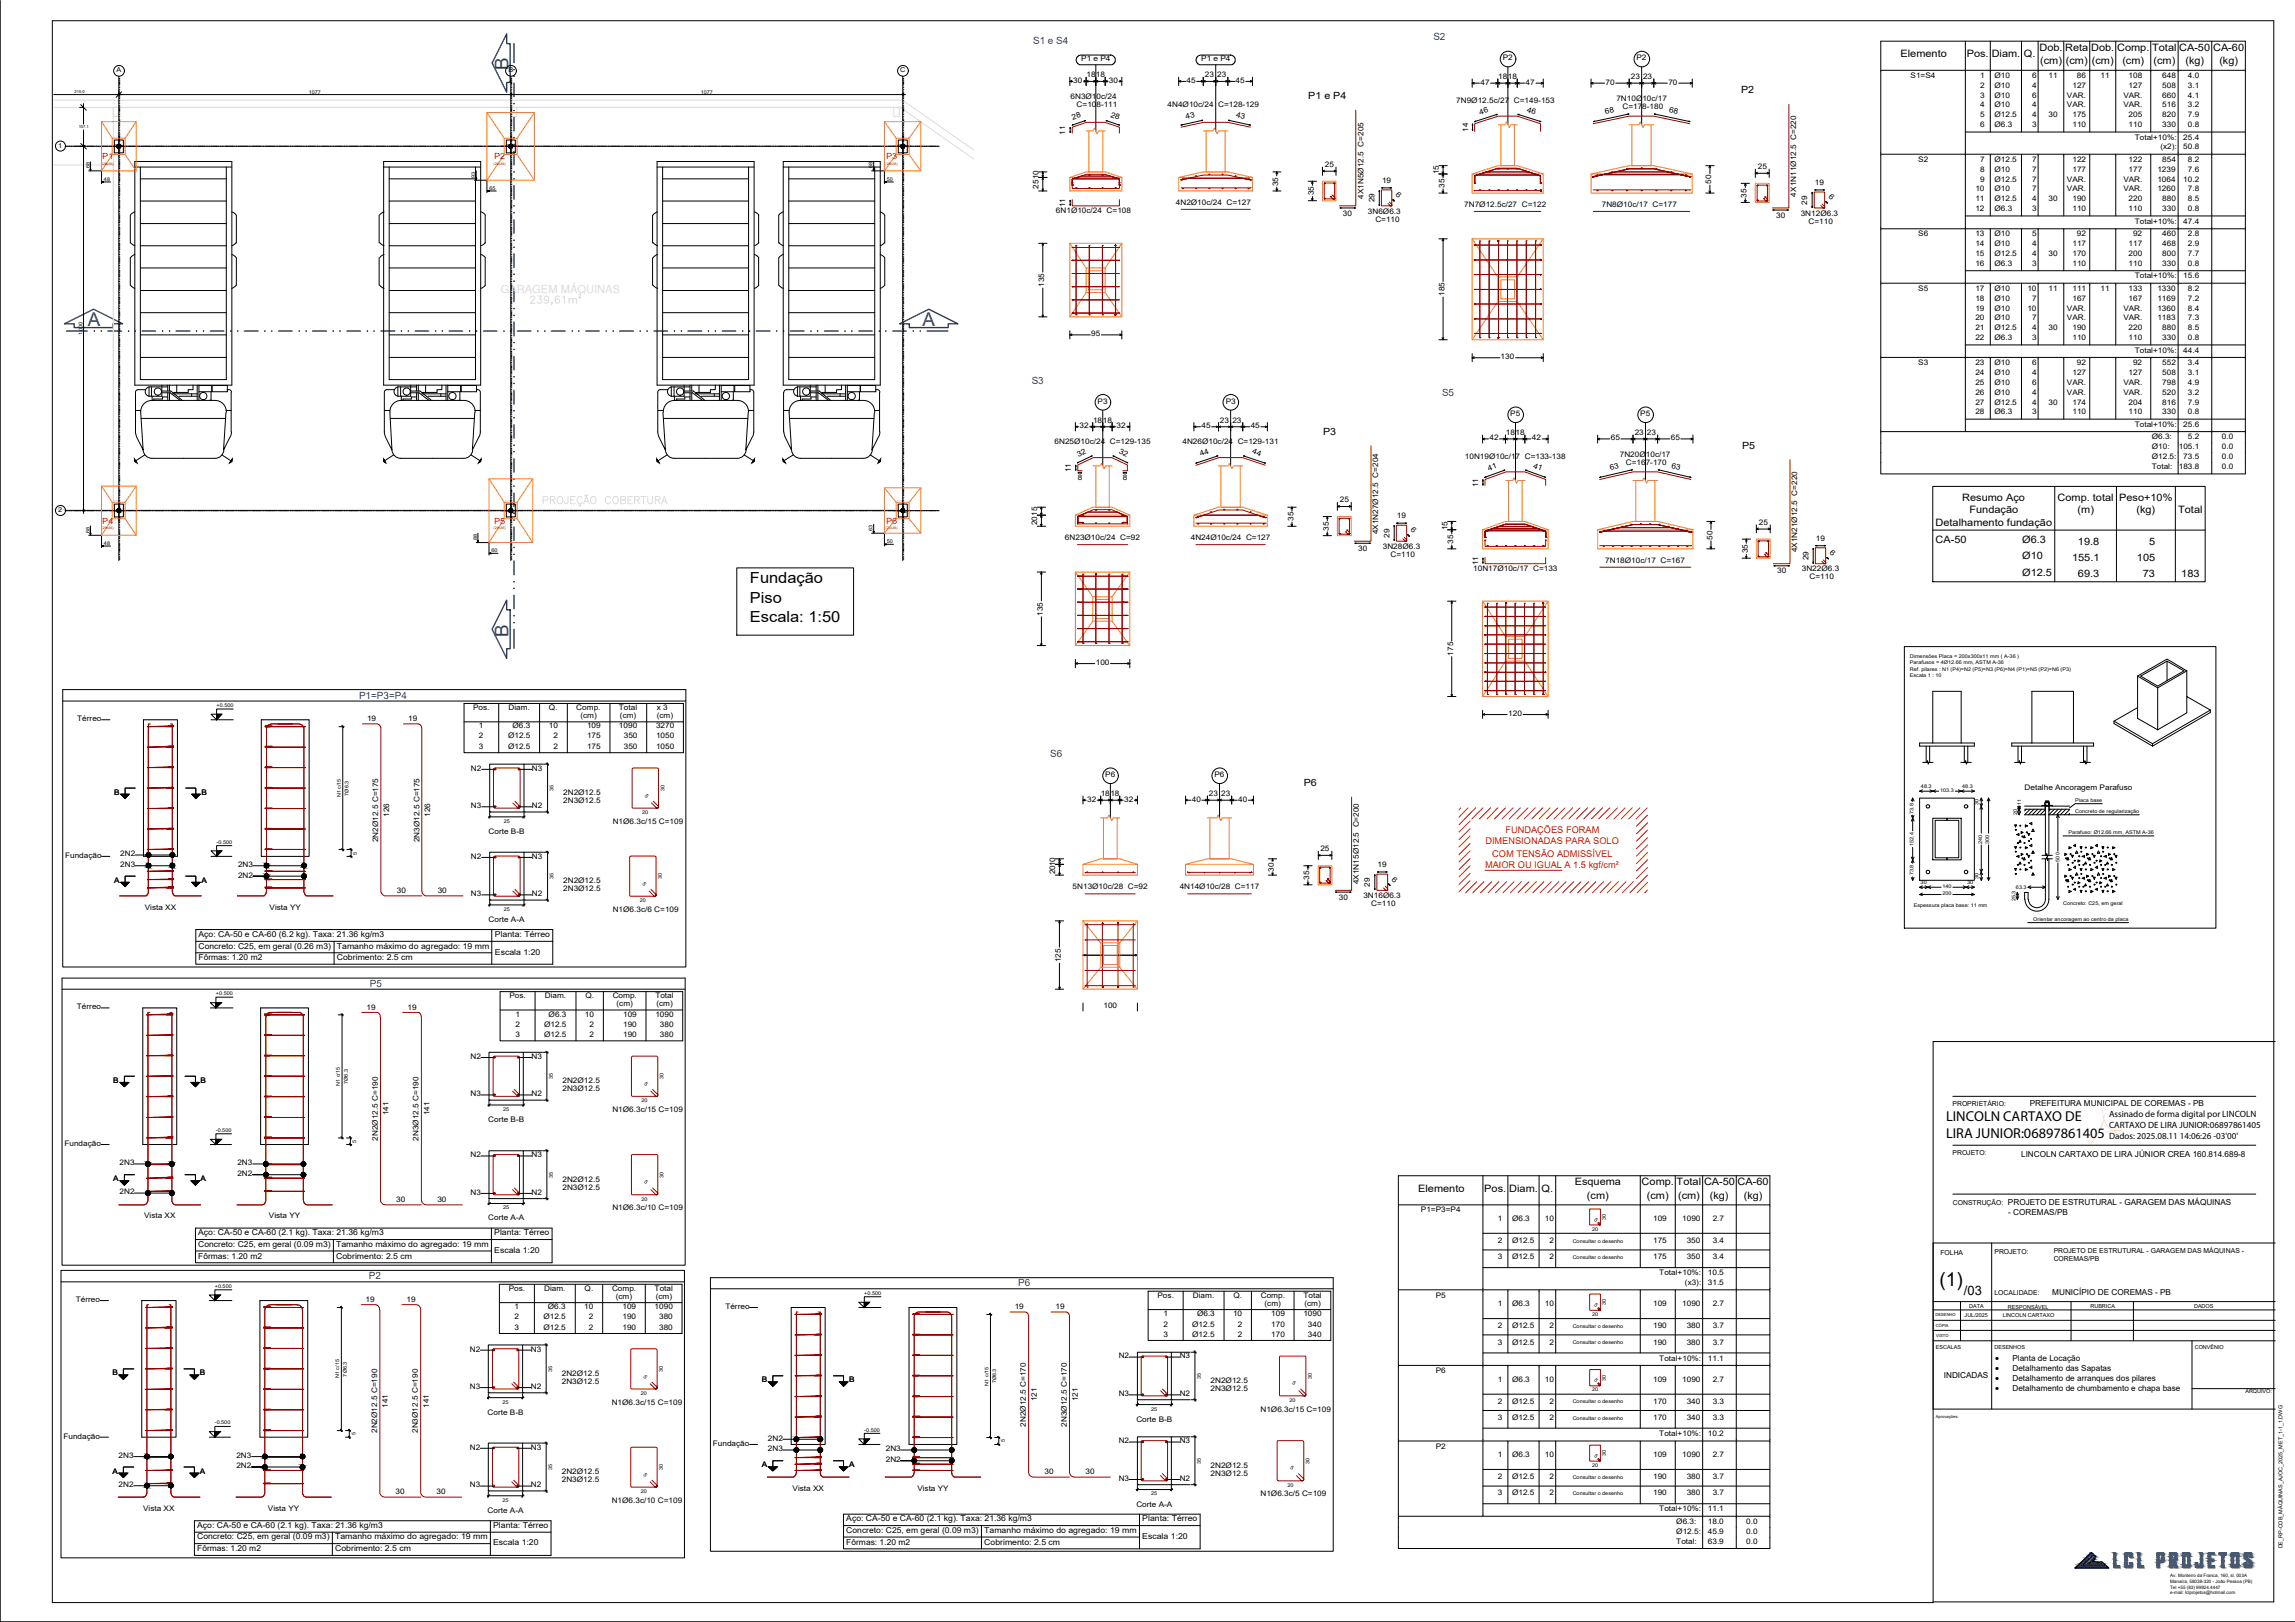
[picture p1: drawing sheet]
<svg xmlns="http://www.w3.org/2000/svg" width="841mm" height="594mm" viewBox="0 0 841 594" stroke-linecap="round" stroke-linejoin="round" font-family="sans-serif">
<defs><g id="words">
<text font-size="7" x="710.7" y="470.9">(1)</text>
<g font-size="6.9" fill="#002eb8">
<text x="186.3" y="25.8" transform="rotate(-90 186.3 25.8)">B</text>
<text x="32.1" y="119.2">A</text>
<text x="338.1" y="119.2">A</text>
<text x="186.3" y="233.1" transform="rotate(-90 186.3 233.1)">B</text>
</g>
<g font-size="5.6">
<text x="274.8" y="213.5">Fundação</text>
<text x="274.8" y="220.7">Piso</text>
<text x="274.8" y="227.9">Escala: 1:50</text>
</g>
<g font-size="5.3">
<text x="713.2" y="410.6">LINCOLN CARTAXO DE</text>
<text x="713.2" y="416.9">LIRA JUNIOR:06897861405</text>
</g>
<text font-size="4.7" x="719.7" y="474.2">/03</text>
<text font-size="4.1" fill="#dcdcdc" x="183.5" y="107.3">GARAGEM MÁQUINAS</text>
<g font-size="3.7">
<text x="696.5" y="21.1">Elemento</text>
<text x="720.7" y="21.1">Pos.</text>
<text x="729.9" y="21.1">Diam.</text>
<text x="741.7" y="21.1">Q.</text>
<text x="747.4" y="18.6">Dob.</text>
<text x="747.6" y="23.5">(cm)</text>
<text x="756.8" y="18.6">Reta</text>
<text x="757" y="23.5">(cm)</text>
<text x="766.3" y="18.6">Dob.</text>
<text x="766.6" y="23.5">(cm)</text>
<text x="775.8" y="18.6">Comp.</text>
<text x="777.7" y="23.5">(cm)</text>
<text x="788.7" y="18.6">Total</text>
<text x="789.2" y="23.5">(cm)</text>
<text x="798.6" y="18.6">CA-50</text>
<text x="800.9" y="23.5">(kg)</text>
<text x="811" y="18.6">CA-60</text>
<text x="813.3" y="23.5">(kg)</text>
<text x="719.1" y="183.5">Resumo Aço</text>
<text x="754" y="183.5">Comp. total</text>
<text x="776.6" y="183.5">Peso+10%</text>
<text x="721.7" y="188.1">Fundação</text>
<text x="761.4" y="188.1">(m)</text>
<text x="783" y="188.1">(kg)</text>
<text x="798.2" y="188.1">Total</text>
<text x="709.3" y="192.5">Detalhamento fundação</text>
<text x="709.3" y="198.9">CA-50</text>
<text x="741" y="198.9">Ø6.3</text>
<text x="761.5" y="199.5">19.8</text>
<text x="787.5" y="199.5">5</text>
<text x="741" y="204.8">Ø10</text>
<text x="759.3" y="205.5">155.1</text>
<text x="783.1" y="205.5">105</text>
<text x="741" y="210.8">Ø12.5</text>
<text x="761.5" y="211.4">69.3</text>
<text x="785.2" y="211.4">73</text>
<text x="799.3" y="211.4">183</text>
<text x="519.7" y="436.6">Elemento</text>
<text x="543.9" y="436.6">Pos.</text>
<text x="553.1" y="436.6">Diam.</text>
<text x="564.9" y="436.6">Q.</text>
<text x="577.1" y="434.2">Esquema</text>
<text x="601.6" y="434.2">Comp.</text>
<text x="614.4" y="434.2">Total</text>
<text x="624.5" y="434.2">CA-50</text>
<text x="636.8" y="434.2">CA-60</text>
<text x="581.5" y="439">(cm)</text>
<text x="603.5" y="439">(cm)</text>
<text x="614.9" y="439">(cm)</text>
<text x="626.6" y="439">(kg)</text>
<text x="639.1" y="439">(kg)</text>
</g>
<g font-size="3.6" fill="#00f">
<text x="378.6" y="16.2">S1 e S4</text>
<text x="525.3" y="14.8">S2</text>
<text x="378.1" y="140.6">S3</text>
<text x="528.4" y="145.1">S5</text>
<text x="131.6" y="255.9">P1=P3=P4</text>
<text x="384.8" y="277.3">S6</text>
<text x="135.5" y="361.4">P5</text>
<text x="135.1" y="468.6">P2</text>
<text x="373.1" y="471.1">P6</text>
</g>
<g font-size="3.6">
<text x="638" y="34.1">P2</text>
<text x="479.4" y="36.4">P1 e P4</text>
<text x="484.9" y="159.4">P3</text>
<text x="638.4" y="164.4">P5</text>
<text x="477.8" y="288">P6</text>
</g>
<g font-size="3.4" fill="#f00">
<text x="551.7" y="305.2">FUNDAÇÕES FORAM</text>
<text x="544.3" y="309.2">DIMENSIONADAS PARA SOLO</text>
<text x="544.2" y="318">MAIOR OU IGUAL A 1.5 kgf/cm²</text>
<text x="546.9" y="313.9">COM TENSÃO ADMISSÍVEL</text>
</g>
<g font-size="3.3">
<text x="772.9" y="409.2">Assinado de forma digital por LINCOLN</text>
<text x="772.9" y="413.1">CARTAXO DE LIRA JUNIOR:06897861405</text>
<text x="772.9" y="417.1">Dados: 2025.08.11 14:06:26 -03'00'</text>
</g>
<g font-size="3.2">
<text x="731.1" y="498.6">·</text>
<text x="731.1" y="502.1">·</text>
<text x="731.1" y="505.7">·</text>
<text x="731.1" y="509.4">·</text>
</g>
<g font-size="3.1" fill="#f00">
<text x="37.5" y="58.3">P1</text>
<text x="181.1" y="58.3">P2</text>
<text x="324.7" y="58.3">P3</text>
<text x="37.5" y="191.7">P4</text>
<text x="181.1" y="191.7">P5</text>
<text x="324.7" y="191.7">P6</text>
</g>
<g font-size="3">
<text x="72.8" y="343.3">Aço: CA-50 e CA-60 (6.2 kg). Taxa: 21.36 kg/m3</text>
<text x="72.8" y="347.4">Concreto: C25, em geral (0.26 m3)</text>
<text x="123.4" y="347.4">Tamanho máximo do agregado: 19 mm</text>
<text x="181.4" y="343.3">Planta: Térreo</text>
<text x="72.8" y="351.6">Fôrmas: 1.20 m2</text>
<text x="123.4" y="351.6">Cobrimento: 2.5 cm</text>
<text x="181.4" y="349.6">Escala 1:20</text>
<text x="743.8" y="405.2">PREFEITURA MUNICIPAL DE COREMAS - PB</text>
<text x="740.7" y="423.9">LINCOLN CARTAXO DE LIRA JÚNIOR CREA 160.814.689-8</text>
<text x="735.8" y="441.4">PROJETO DE ESTRUTURAL - GARAGEM DAS MÁQUINAS</text>
<text x="736" y="445.1">- COREMAS/PB</text>
<text x="72.6" y="452.5">Aço: CA-50 e CA-60 (2.1 kg). Taxa: 21.36 kg/m3</text>
<text x="181.1" y="452.5">Planta: Térreo</text>
<text x="72.6" y="456.7">Concreto: C25, em geral (0.09 m3)</text>
<text x="72.6" y="461">Fôrmas: 1.20 m2</text>
<text x="123.2" y="456.7">Tamanho máximo do agregado: 19 mm</text>
<text x="123.2" y="461">Cobrimento: 2.5 cm</text>
<text x="181.1" y="458.8">Escala 1:20</text>
<text x="752.1" y="474.3">MUNICÍPIO DE COREMAS - PB</text>
<text x="737.5" y="498.6">Planta de Locação</text>
<text x="737.5" y="502.1">Detalhamento das Sapatas</text>
<text x="712.3" y="504.5">INDICADAS</text>
<text x="737.5" y="505.7">Detalhamento de arranques dos pilares</text>
<text x="737.5" y="509.4">Detalhamento de chumbamento e chapa base</text>
<text x="310.1" y="557.2">Aço: CA-50 e CA-60 (2.1 kg). Taxa: 21.36 kg/m3</text>
<text x="418.6" y="557.2">Planta: Térreo</text>
<text x="72.3" y="559.7">Aço: CA-50 e CA-60 (2.1 kg). Taxa: 21.36 kg/m3</text>
<text x="72.3" y="563.9">Concreto: C25, em geral (0.09 m3)</text>
<text x="122.8" y="563.9">Tamanho máximo do agregado: 19 mm</text>
<text x="180.7" y="559.7">Planta: Térreo</text>
<text x="310.1" y="561.4">Concreto: C25, em geral (0.09 m3)</text>
<text x="360.7" y="561.4">Tamanho máximo do agregado: 19 mm</text>
<text x="418.6" y="563.6">Escala 1:20</text>
<text x="72.3" y="568.2">Fôrmas: 1.20 m2</text>
<text x="122.8" y="568.2">Cobrimento: 2.5 cm</text>
<text x="180.7" y="566">Escala 1:20</text>
<text x="310.1" y="565.8">Fôrmas: 1.20 m2</text>
<text x="360.7" y="565.8">Cobrimento: 2.5 cm</text>
</g>
<g font-size="2.8">
<text x="396.2" y="22.5">P1 e P4</text>
<text x="440.2" y="22.5">P1 e P4</text>
<text x="550.7" y="22.1">P2</text>
<text x="599.7" y="22.1">P2</text>
<text x="398.1" y="28.3">1818</text>
<text x="441.6" y="28.3">23</text>
<text x="446" y="28.3">23</text>
<text x="549" y="28.9">18</text>
<text x="552.6" y="28.9">18</text>
<text x="597.7" y="28.9">23</text>
<text x="602.1" y="28.9">23</text>
<text x="700.2" y="28.5">S1=S4</text>
<text x="725.7" y="28.5">1</text>
<text x="730.9" y="28.5">Ø10</text>
<text x="744.7" y="28.5">6</text>
<text x="750.7" y="28.5">11</text>
<text x="761.1" y="28.5">86</text>
<text x="769.7" y="28.5">11</text>
<text x="780" y="28.5">108</text>
<text x="792.4" y="28.5">648</text>
<text x="801.8" y="28.5">4.0</text>
<text x="393.3" y="30.3">30</text>
<text x="406.4" y="30.3">30</text>
<text x="434.8" y="30.3">45</text>
<text x="452.8" y="30.3">45</text>
<text x="542.5" y="31">47</text>
<text x="559.1" y="31">47</text>
<text x="588.4" y="31">70</text>
<text x="611.4" y="31">70</text>
<text x="725.7" y="32.1">2</text>
<text x="725.7" y="35.8">3</text>
<text x="730.9" y="32.1">Ø10</text>
<text x="730.9" y="35.8">Ø10</text>
<text x="744.7" y="32.1">4</text>
<text x="744.7" y="35.8">6</text>
<text x="757.4" y="35.8">VAR.</text>
<text x="759.5" y="32.1">127</text>
<text x="778.1" y="35.8">VAR.</text>
<text x="780" y="32.1">127</text>
<text x="792.4" y="32.1">508</text>
<text x="792.4" y="35.8">660</text>
<text x="801.8" y="35.8">4.1</text>
<text x="801.8" y="32.1">3.1</text>
<text x="392.3" y="36.3">6N3Ø10c/24</text>
<text x="394.5" y="39.3">C=108-111</text>
<text x="427.9" y="39.2">4N4Ø10c/24 C=128-129</text>
<text x="533.7" y="37.8">7N9Ø12.5c/27 C=149-153</text>
<text x="559.4" y="41" transform="rotate(18 559.4 41)">46</text>
<text x="588.4" y="41.8" transform="rotate(-13 588.4 41.8)">68</text>
<text x="592.3" y="36.9">7N10Ø10c/17</text>
<text x="594.6" y="40">C=178-180</text>
<text x="611.5" y="41.1" transform="rotate(13 611.5 41.1)">68</text>
<text x="725.7" y="39.3">4</text>
<text x="730.9" y="39.3">Ø10</text>
<text x="744.7" y="39.3">4</text>
<text x="757.4" y="39.3">VAR.</text>
<text x="778.1" y="39.3">VAR.</text>
<text x="792.4" y="39.3">516</text>
<text x="801.8" y="39.3">3.2</text>
<text x="393.2" y="43.8" transform="rotate(-20 393.2 43.8)">28</text>
<text x="406.8" y="42.8" transform="rotate(20 406.8 42.8)">28</text>
<text x="434.7" y="43.5" transform="rotate(-13 434.7 43.5)">43</text>
<text x="452.9" y="42.9" transform="rotate(13 452.9 42.9)">43</text>
<text x="542.4" y="42" transform="rotate(-18 542.4 42)">46</text>
<text x="725.7" y="42.9">5</text>
<text x="725.7" y="46.6">6</text>
<text x="730.9" y="42.9">Ø12.5</text>
<text x="730.9" y="46.6">Ø6.3</text>
<text x="744.7" y="42.9">4</text>
<text x="744.7" y="46.6">3</text>
<text x="750.7" y="42.9">30</text>
<text x="759.5" y="42.9">175</text>
<text x="759.5" y="46.6">110</text>
<text x="780" y="42.9">205</text>
<text x="780" y="46.6">110</text>
<text x="792.4" y="42.9">820</text>
<text x="792.4" y="46.6">330</text>
<text x="801.8" y="42.9">7.9</text>
<text x="801.8" y="46.6">0.8</text>
<text x="390.4" y="49.4" transform="rotate(-90 390.4 49.4)">11</text>
<text x="538" y="48.4" transform="rotate(-90 538 48.4)">14</text>
<text x="782.3" y="51.2">Total+10%:</text>
<text x="800.1" y="51.2">25.4</text>
<text x="702.9" y="59.3">S2</text>
<text x="725.7" y="59.3">7</text>
<text x="730.9" y="59.3">Ø12.5</text>
<text x="744.7" y="59.3">7</text>
<text x="759.5" y="59.3">122</text>
<text x="780" y="59.3">122</text>
<text x="791.7" y="54.7">(x2):</text>
<text x="792.4" y="59.3">854</text>
<text x="800.1" y="54.7">50.8</text>
<text x="801.8" y="59.3">8.2</text>
<text x="485.5" y="61.2">25</text>
<text x="527.3" y="63.9" transform="rotate(-90 527.3 63.9)">15</text>
<text x="644.1" y="61.9">25</text>
<text x="725.7" y="63">8</text>
<text x="730.9" y="63">Ø10</text>
<text x="744.7" y="63">7</text>
<text x="759.5" y="63">177</text>
<text x="780" y="63">177</text>
<text x="790.6" y="63">1239</text>
<text x="801.8" y="63">7.6</text>
<text x="380.6" y="69.2" transform="rotate(-90 380.6 69.2)">2510</text>
<text x="468.4" y="68.2" transform="rotate(-90 468.4 68.2)">35</text>
<text x="481.5" y="71.6" transform="rotate(-90 481.5 71.6)">35</text>
<text x="506.5" y="67">19</text>
<text x="511.3" y="71.6" transform="rotate(45 511.3 71.6)">6</text>
<text x="529.3" y="68.8" transform="rotate(-90 529.3 68.8)">35</text>
<text x="627.1" y="67.4" transform="rotate(-90 627.1 67.4)">50</text>
<text x="658.2" y="72" transform="rotate(-90 658.2 72)">4X1N11Ø12.5 C=220</text>
<text x="665.1" y="67.8">19</text>
<text x="723.9" y="70.1">10</text>
<text x="725.7" y="66.5">9</text>
<text x="730.9" y="66.5">Ø12.5</text>
<text x="730.9" y="70.1">Ø10</text>
<text x="744.7" y="66.5">7</text>
<text x="744.7" y="70.1">7</text>
<text x="757.4" y="66.5">VAR.</text>
<text x="757.4" y="70.1">VAR.</text>
<text x="778.1" y="66.5">VAR.</text>
<text x="778.1" y="70.1">VAR.</text>
<text x="790.6" y="66.5">1064</text>
<text x="790.6" y="70.1">1260</text>
<text x="800.1" y="66.5">10.2</text>
<text x="801.8" y="70.1">7.8</text>
<text x="390.4" y="75.9" transform="rotate(-90 390.4 75.9)">11</text>
<text x="430.9" y="75">4N2Ø10c/24 C=127</text>
<text x="499.6" y="72.7" transform="rotate(-90 499.6 72.7)">4X1N5Ø12.5 C=205</text>
<text x="503.7" y="74.1" transform="rotate(-90 503.7 74.1)">29</text>
<text x="536.6" y="75.7">7N7Ø12.5c/27 C=122</text>
<text x="587" y="75.7">7N8Ø10c/17 C=177</text>
<text x="640.1" y="72.4" transform="rotate(-90 640.1 72.4)">35</text>
<text x="662.3" y="74.9" transform="rotate(-90 662.3 74.9)">29</text>
<text x="669.9" y="72.2" transform="rotate(45 669.9 72.2)">6</text>
<text x="723.9" y="73.8">11</text>
<text x="723.9" y="77.3">12</text>
<text x="730.9" y="73.8">Ø12.5</text>
<text x="730.9" y="77.3">Ø6.3</text>
<text x="744.7" y="73.8">4</text>
<text x="744.7" y="77.3">3</text>
<text x="750.7" y="73.8">30</text>
<text x="759.5" y="73.8">190</text>
<text x="759.5" y="77.3">110</text>
<text x="780" y="73.8">220</text>
<text x="780" y="77.3">110</text>
<text x="792.4" y="73.8">880</text>
<text x="792.4" y="77.3">330</text>
<text x="801.8" y="73.8">8.5</text>
<text x="801.8" y="77.3">0.8</text>
<text x="387" y="78.1">6N1Ø10c/24 C=108</text>
<text x="492.1" y="79">30</text>
<text x="501.3" y="78.2">3N6Ø6.3</text>
<text x="504" y="81.3">C=110</text>
<text x="650.9" y="79.7">30</text>
<text x="659.9" y="79">3N12Ø6.3</text>
<text x="662.8" y="81.9">C=110</text>
<text x="782.3" y="81.9">Total+10%:</text>
<text x="800.1" y="81.9">47.4</text>
<text x="702.9" y="86.6">S6</text>
<text x="723.9" y="86.6">13</text>
<text x="730.9" y="86.6">Ø10</text>
<text x="744.7" y="86.6">5</text>
<text x="761.1" y="86.6">92</text>
<text x="781.7" y="86.6">92</text>
<text x="792.4" y="86.6">460</text>
<text x="801.8" y="86.6">2.8</text>
<text x="723.9" y="90.1">14</text>
<text x="723.9" y="93.7">15</text>
<text x="730.9" y="90.1">Ø10</text>
<text x="730.9" y="93.7">Ø12.5</text>
<text x="744.7" y="90.1">4</text>
<text x="744.7" y="93.7">4</text>
<text x="750.7" y="93.7">30</text>
<text x="759.5" y="90.1">117</text>
<text x="759.5" y="93.7">170</text>
<text x="780" y="90.1">117</text>
<text x="780" y="93.7">200</text>
<text x="792.4" y="90.1">468</text>
<text x="792.4" y="93.7">800</text>
<text x="801.8" y="90.1">2.9</text>
<text x="801.8" y="93.7">7.7</text>
<text x="723.9" y="97.4">16</text>
<text x="730.9" y="97.4">Ø6.3</text>
<text x="744.7" y="97.4">3</text>
<text x="759.5" y="97.4">110</text>
<text x="780" y="97.4">110</text>
<text x="782.3" y="102">Total+10%:</text>
<text x="792.4" y="97.4">330</text>
<text x="800.1" y="102">15.6</text>
<text x="801.8" y="97.4">0.8</text>
<text x="382.7" y="105.1" transform="rotate(-90 382.7 105.1)">135</text>
<text x="702.9" y="106.5">S5</text>
<text x="723.9" y="106.5">17</text>
<text x="730.9" y="106.5">Ø10</text>
<text x="743" y="106.5">10</text>
<text x="750.7" y="106.5">11</text>
<text x="759.5" y="106.5">111</text>
<text x="769.7" y="106.5">11</text>
<text x="780" y="106.5">133</text>
<text x="790.6" y="106.5">1330</text>
<text x="801.8" y="106.5">8.2</text>
<text x="529.3" y="108.4" transform="rotate(-90 529.3 108.4)">185</text>
<text x="723.9" y="110.1">18</text>
<text x="723.9" y="113.8">19</text>
<text x="730.9" y="110.1">Ø10</text>
<text x="730.9" y="113.8">Ø10</text>
<text x="743" y="113.8">10</text>
<text x="744.7" y="110.1">7</text>
<text x="757.4" y="113.8">VAR.</text>
<text x="759.5" y="110.1">167</text>
<text x="778.1" y="113.8">VAR.</text>
<text x="780" y="110.1">167</text>
<text x="790.6" y="110.1">1169</text>
<text x="790.6" y="113.8">1360</text>
<text x="801.8" y="110.1">7.2</text>
<text x="801.8" y="113.8">8.4</text>
<text x="723.9" y="117.3">20</text>
<text x="730.9" y="117.3">Ø10</text>
<text x="744.7" y="117.3">7</text>
<text x="757.4" y="117.3">VAR.</text>
<text x="778.1" y="117.3">VAR.</text>
<text x="790.6" y="117.3">1183</text>
<text x="801.8" y="117.3">7.3</text>
<text x="399.9" y="123.2">95</text>
<text x="723.9" y="120.9">21</text>
<text x="723.9" y="124.6">22</text>
<text x="730.9" y="120.9">Ø12.5</text>
<text x="730.9" y="124.6">Ø6.3</text>
<text x="744.7" y="120.9">4</text>
<text x="744.7" y="124.6">3</text>
<text x="750.7" y="120.9">30</text>
<text x="759.5" y="120.9">190</text>
<text x="759.5" y="124.6">110</text>
<text x="780" y="120.9">220</text>
<text x="780" y="124.6">110</text>
<text x="792.4" y="120.9">880</text>
<text x="792.4" y="124.6">330</text>
<text x="801.8" y="120.9">8.5</text>
<text x="801.8" y="124.6">0.8</text>
<text x="549.9" y="131.5">130</text>
<text x="782.3" y="129.1">Total+10%:</text>
<text x="800.1" y="129.1">44.4</text>
<text x="702.9" y="133.7">S3</text>
<text x="723.9" y="133.7">23</text>
<text x="723.9" y="137.4">24</text>
<text x="730.9" y="133.7">Ø10</text>
<text x="730.9" y="137.4">Ø10</text>
<text x="744.7" y="133.7">6</text>
<text x="744.7" y="137.4">4</text>
<text x="759.5" y="137.4">127</text>
<text x="761.1" y="133.7">92</text>
<text x="780" y="137.4">127</text>
<text x="781.7" y="133.7">92</text>
<text x="792.4" y="137.4">508</text>
<text x="792.4" y="133.7">552</text>
<text x="801.8" y="137.4">3.1</text>
<text x="801.8" y="133.7">3.4</text>
<text x="723.9" y="140.9">25</text>
<text x="730.9" y="140.9">Ø10</text>
<text x="744.7" y="140.9">6</text>
<text x="757.4" y="140.9">VAR.</text>
<text x="778.1" y="140.9">VAR.</text>
<text x="792.4" y="140.9">798</text>
<text x="801.8" y="140.9">4.9</text>
<text x="402.2" y="147.9">P3</text>
<text x="449.2" y="147.9">P3</text>
<text x="723.9" y="144.5">26</text>
<text x="723.9" y="148.2">27</text>
<text x="730.9" y="144.5">Ø10</text>
<text x="730.9" y="148.2">Ø12.5</text>
<text x="744.7" y="144.5">4</text>
<text x="744.7" y="148.2">4</text>
<text x="750.7" y="148.2">30</text>
<text x="757.4" y="144.5">VAR.</text>
<text x="759.5" y="148.2">174</text>
<text x="778.1" y="144.5">VAR.</text>
<text x="780" y="148.2">204</text>
<text x="792.4" y="148.2">816</text>
<text x="792.4" y="144.5">520</text>
<text x="801.8" y="144.5">3.2</text>
<text x="801.8" y="148.2">7.9</text>
<text x="400.6" y="154.8">18</text>
<text x="404.1" y="154.8">18</text>
<text x="447" y="154.8">23</text>
<text x="451.6" y="154.8">23</text>
<text x="553.5" y="152.5">P5</text>
<text x="601.1" y="152.5">P5</text>
<text x="723.9" y="151.7">28</text>
<text x="730.9" y="151.7">Ø6.3</text>
<text x="744.7" y="151.7">3</text>
<text x="759.5" y="151.7">110</text>
<text x="780" y="151.7">110</text>
<text x="792.4" y="151.7">330</text>
<text x="801.8" y="151.7">0.8</text>
<text x="395.6" y="156.8">32</text>
<text x="409.2" y="156.8">32</text>
<text x="440.3" y="156.8">45</text>
<text x="458.3" y="156.8">45</text>
<text x="545.8" y="161.3">42</text>
<text x="551.8" y="159.4">18</text>
<text x="555.4" y="159.4">18</text>
<text x="561.3" y="161.3">42</text>
<text x="590.3" y="161.3">65</text>
<text x="599.1" y="159.4">23</text>
<text x="603.5" y="159.4">23</text>
<text x="612.3" y="161.3">65</text>
<text x="782.3" y="156.3">Total+10%:</text>
<text x="788.5" y="160.9">Ø6.3:</text>
<text x="800.1" y="156.3">25.6</text>
<text x="801.8" y="160.9">5.2</text>
<text x="814.2" y="160.9">0.0</text>
<text x="386.5" y="162.8">6N25Ø10c/24 C=129-135</text>
<text x="395.2" y="167.4" transform="rotate(-25 395.2 167.4)">32</text>
<text x="409.8" y="166" transform="rotate(25 409.8 166)">32</text>
<text x="433.3" y="162.8">4N26Ø10c/24 C=129-131</text>
<text x="440.1" y="167.1" transform="rotate(-20 440.1 167.1)">44</text>
<text x="458.7" y="166.1" transform="rotate(20 458.7 166.1)">44</text>
<text x="593.6" y="167.4">7N20Ø10c/17</text>
<text x="788.5" y="164.6">Ø10:</text>
<text x="798.4" y="164.6">105.1</text>
<text x="814.2" y="164.6">0.0</text>
<text x="392.4" y="172.9" transform="rotate(-90 392.4 172.9)">11</text>
<text x="536.8" y="168.1">10N19Ø10c/17 C=133-138</text>
<text x="545.6" y="172.4" transform="rotate(-20 545.6 172.4)">41</text>
<text x="561.7" y="171.3" transform="rotate(20 561.7 171.3)">41</text>
<text x="590.2" y="172.2" transform="rotate(-13 590.2 172.2)">63</text>
<text x="595.8" y="170.3">C=167-170</text>
<text x="612.4" y="171.4" transform="rotate(13 612.4 171.4)">63</text>
<text x="788.5" y="168.1">Ø12.5:</text>
<text x="788.5" y="171.8">Total:</text>
<text x="798.4" y="171.8">183.8</text>
<text x="800.1" y="168.1">73.5</text>
<text x="814.2" y="168.1">0.0</text>
<text x="814.2" y="171.8">0.0</text>
<text x="395" y="175.9">8</text>
<text x="411.5" y="175.9">8</text>
<text x="541.7" y="178.4" transform="rotate(-90 541.7 178.4)">11</text>
<text x="491" y="184">25</text>
<text x="474" y="190.9" transform="rotate(-90 474 190.9)">35</text>
<text x="511.9" y="189.8">19</text>
<text x="380.1" y="192.4" transform="rotate(-90 380.1 192.4)">2015</text>
<text x="390.3" y="197.7">6N23Ø10c/24 C=92</text>
<text x="436.4" y="197.7">4N24Ø10c/24 C=127</text>
<text x="486.9" y="194.4" transform="rotate(-90 486.9 194.4)">35</text>
<text x="505.1" y="195.7" transform="rotate(-90 505.1 195.7)">4X1N27Ø12.5 C=204</text>
<text x="509.1" y="196.9" transform="rotate(-90 509.1 196.9)">29</text>
<text x="516.8" y="194.3" transform="rotate(45 516.8 194.3)">6</text>
<text x="530.5" y="194.2" transform="rotate(-90 530.5 194.2)">15</text>
<text x="627.5" y="197.7" transform="rotate(-90 627.5 197.7)">50</text>
<text x="644.5" y="192.2">25</text>
<text x="497.7" y="201.8">30</text>
<text x="506.7" y="201">3N28Ø6.3</text>
<text x="509.6" y="203.9">C=110</text>
<text x="532.5" y="199.2" transform="rotate(-90 532.5 199.2)">35</text>
<text x="640.5" y="202.7" transform="rotate(-90 640.5 202.7)">35</text>
<text x="658.6" y="202.3" transform="rotate(-90 658.6 202.3)">4X1N21Ø12.5 C=220</text>
<text x="665.5" y="198.1">19</text>
<text x="670.3" y="202.7" transform="rotate(45 670.3 202.7)">6</text>
<text x="539.9" y="209.1">10N17Ø10c/17 C=133</text>
<text x="541.7" y="207" transform="rotate(-90 541.7 207)">11</text>
<text x="588.3" y="206.1">7N18Ø10c/17 C=167</text>
<text x="660.3" y="209.3">3N22Ø6.3</text>
<text x="662.7" y="205.2" transform="rotate(-90 662.7 205.2)">29</text>
<text x="651.3" y="210">30</text>
<text x="663.1" y="212.2">C=110</text>
<text x="382.1" y="225.5" transform="rotate(-90 382.1 225.5)">135</text>
<text x="401.6" y="243.6">100</text>
<text x="532.5" y="240.1" transform="rotate(-90 532.5 240.1)">175</text>
<text x="173.4" y="260.1">Pos.</text>
<text x="186.3" y="260.1">Diam.</text>
<text x="201.2" y="260.1">Q.</text>
<text x="211.2" y="260.1">Comp.</text>
<text x="212.7" y="263">(cm)</text>
<text x="226.8" y="260.1">Total</text>
<text x="227.2" y="263">(cm)</text>
<text x="240.7" y="260.1">x 3</text>
<text x="240.7" y="263">(cm)</text>
<text x="552.7" y="262.2">120</text>
<text x="28.3" y="264.1">Térreo</text>
<text x="134.5" y="264.1">19</text>
<text x="149.6" y="264.1">19</text>
<text x="175.5" y="266.8">1</text>
<text x="187.8" y="266.8">Ø6.3</text>
<text x="201.2" y="266.8">10</text>
<text x="215.1" y="266.8">109</text>
<text x="226.8" y="266.8">1090</text>
<text x="240.4" y="266.8">3270</text>
<text x="175.5" y="270.5">2</text>
<text x="175.5" y="274.3">3</text>
<text x="186.2" y="270.5">Ø12.5</text>
<text x="186.2" y="274.3">Ø12.5</text>
<text x="202.8" y="270.5">2</text>
<text x="202.8" y="274.3">2</text>
<text x="215.1" y="270.5">175</text>
<text x="215.1" y="274.3">175</text>
<text x="228.6" y="270.5">350</text>
<text x="228.6" y="274.3">350</text>
<text x="240.4" y="270.5">1050</text>
<text x="240.4" y="274.3">1050</text>
<text x="172.6" y="282.3">N2</text>
<text x="194.9" y="282.3">N3</text>
<text x="405" y="284.7">P6</text>
<text x="445" y="284.7">P6</text>
<text x="41.8" y="291.1">B</text>
<text x="73.8" y="291.1">B</text>
<text x="206.4" y="291.2">2N2Ø12.5</text>
<text x="398.4" y="293.6">32</text>
<text x="403.4" y="291.6">1818</text>
<text x="412" y="293.6">32</text>
<text x="436.8" y="293.6">40</text>
<text x="443" y="291.6">23</text>
<text x="447.5" y="291.6">23</text>
<text x="453.8" y="293.6">40</text>
<text x="741.9" y="289.4">Detalhe Ancoragem Parafuso</text>
<text x="142.6" y="299.2" transform="rotate(-90 142.6 299.2)">126</text>
<text x="157.6" y="299.2" transform="rotate(-90 157.6 299.2)">126</text>
<text x="172.6" y="296">N3</text>
<text x="194.9" y="296">N2</text>
<text x="206.4" y="294.1">2N3Ø12.5</text>
<text x="179.1" y="305.4">Corte B-B</text>
<text x="224.5" y="301.7">N1Ø6.3c/15 C=109</text>
<text x="138.6" y="308.5" transform="rotate(-90 138.6 308.5)">2N2Ø12.5 C=175</text>
<text x="153.7" y="308.5" transform="rotate(-90 153.7 308.5)">2N3Ø12.5 C=175</text>
<text x="483.9" y="311.8">25</text>
<text x="23.9" y="314.2">Fundação</text>
<text x="44.1" y="317.5">2N3</text>
<text x="44.1" y="313.7">2N2</text>
<text x="87.2" y="317.5">2N3</text>
<text x="172.6" y="314.6">N2</text>
<text x="194.9" y="314.6">N3</text>
<text x="504.8" y="317.7">19</text>
<text x="41.8" y="323.3">A</text>
<text x="73.8" y="323.3">A</text>
<text x="87.2" y="321.4">2N2</text>
<text x="206.4" y="323.4">2N2Ø12.5</text>
<text x="386.7" y="320.3" transform="rotate(-90 386.7 320.3)">2010</text>
<text x="466.9" y="319.2" transform="rotate(-90 466.9 319.2)">30</text>
<text x="479.8" y="322.3" transform="rotate(-90 479.8 322.3)">35</text>
<text x="498" y="323.8" transform="rotate(-90 498 323.8)">4X1N15Ø12.5 C=200</text>
<text x="509.8" y="322.2" transform="rotate(45 509.8 322.2)">6</text>
<text x="145.4" y="327.3">30</text>
<text x="160.4" y="327.3">30</text>
<text x="172.6" y="328.3">N3</text>
<text x="194.9" y="328.3">N2</text>
<text x="206.4" y="326.5">2N3Ø12.5</text>
<text x="393.1" y="325.6">5N13Ø10c/28 C=92</text>
<text x="432.3" y="325.6">4N14Ø10c/28 C=117</text>
<text x="490.6" y="329.5">30</text>
<text x="499.6" y="328.8">3N16Ø6.3</text>
<text x="502" y="324.8" transform="rotate(-90 502 324.8)">29</text>
<text x="53.1" y="333.2">Vista XX</text>
<text x="98.8" y="333.2">Vista YY</text>
<text x="224.5" y="334">N1Ø6.3c/6 C=109</text>
<text x="502.5" y="331.8">C=110</text>
<text x="179.1" y="337.7">Corte A-A</text>
<text x="388.7" y="352.4" transform="rotate(-90 388.7 352.4)">125</text>
<text x="186.7" y="365.6">Pos.</text>
<text x="199.6" y="365.6">Diam.</text>
<text x="214.5" y="365.6">Q.</text>
<text x="224.5" y="365.6">Comp.</text>
<text x="240.2" y="365.6">Total</text>
<text x="28.2" y="369.7">Térreo</text>
<text x="134.4" y="369.8">19</text>
<text x="149.4" y="369.8">19</text>
<text x="225.9" y="368.5">(cm)</text>
<text x="240.5" y="368.5">(cm)</text>
<text x="404.4" y="369.3">100</text>
<text x="188.8" y="372.3">1</text>
<text x="188.8" y="376.1">2</text>
<text x="199.4" y="376.1">Ø12.5</text>
<text x="201" y="372.3">Ø6.3</text>
<text x="214.4" y="372.3">10</text>
<text x="216" y="376.1">2</text>
<text x="228.3" y="372.3">109</text>
<text x="228.3" y="376.1">190</text>
<text x="240.2" y="372.3">1090</text>
<text x="241.8" y="376.1">380</text>
<text x="188.8" y="379.8">3</text>
<text x="199.4" y="379.8">Ø12.5</text>
<text x="216" y="379.8">2</text>
<text x="228.3" y="379.8">190</text>
<text x="241.8" y="379.8">380</text>
<text x="172.5" y="387.8">N2</text>
<text x="194.8" y="387.8">N3</text>
<text x="41.5" y="396.6">B</text>
<text x="73.5" y="396.6">B</text>
<text x="172.5" y="401.5">N3</text>
<text x="194.8" y="401.5">N2</text>
<text x="206.1" y="396.7">2N2Ø12.5</text>
<text x="206.1" y="399.8">2N3Ø12.5</text>
<text x="224.4" y="407.3">N1Ø6.3c/15 C=109</text>
<text x="142.4" y="408.5" transform="rotate(-90 142.4 408.5)">141</text>
<text x="157.4" y="408.5" transform="rotate(-90 157.4 408.5)">141</text>
<text x="178.9" y="410.9">Corte B-B</text>
<text x="23.6" y="419.7">Fundação</text>
<text x="138.4" y="417.8" transform="rotate(-90 138.4 417.8)">2N2Ø12.5 C=190</text>
<text x="153.4" y="417.8" transform="rotate(-90 153.4 417.8)">2N3Ø12.5 C=190</text>
<text x="172.5" y="423.9">N2</text>
<text x="194.8" y="423.9">N3</text>
<text x="43.8" y="426.8">2N3</text>
<text x="87" y="426.8">2N3</text>
<text x="87" y="430.8">2N2</text>
<text x="41.5" y="432.7">A</text>
<text x="43.8" y="437.5">2N2</text>
<text x="73.5" y="432.7">A</text>
<text x="172.5" y="437.6">N3</text>
<text x="194.8" y="437.6">N2</text>
<text x="206.1" y="432.8">2N2Ø12.5</text>
<text x="206.1" y="435.7">2N3Ø12.5</text>
<text x="145.2" y="440.3">30</text>
<text x="160.3" y="440.3">30</text>
<text x="224.4" y="443.2">N1Ø6.3c/10 C=109</text>
<text x="52.8" y="446.2">Vista XX</text>
<text x="98.6" y="446.2">Vista YY</text>
<text x="178.9" y="447">Corte A-A</text>
<text x="520.7" y="444.1">P1=P3=P4</text>
<text x="548.9" y="447.3">1</text>
<text x="554.1" y="447.3">Ø6.3</text>
<text x="566.2" y="447.3">10</text>
<text x="605.8" y="447.3">109</text>
<text x="616.5" y="447.3">1090</text>
<text x="627.6" y="447.3">2.7</text>
<text x="548.9" y="455.3">2</text>
<text x="554.1" y="455.3">Ø12.5</text>
<text x="567.8" y="455.3">2</text>
<text x="605.8" y="455.3">175</text>
<text x="618.1" y="455.3">350</text>
<text x="627.6" y="455.3">3.4</text>
<text x="548.9" y="461.2">3</text>
<text x="554.1" y="461.2">Ø12.5</text>
<text x="567.8" y="461.2">2</text>
<text x="605.8" y="461.2">175</text>
<text x="618.1" y="461.2">350</text>
<text x="627.6" y="461.2">3.4</text>
<text x="608.1" y="467.1">Total+10%:</text>
<text x="625.9" y="467.1">10.5</text>
<text x="186.4" y="472.8">Pos.</text>
<text x="199.4" y="472.8">Diam.</text>
<text x="214.2" y="472.8">Q.</text>
<text x="224.3" y="472.8">Comp.</text>
<text x="239.9" y="472.8">Total</text>
<text x="617.5" y="470.6">(x3):</text>
<text x="625.9" y="470.6">31.5</text>
<text x="27.8" y="476.9">Térreo</text>
<text x="134" y="477">19</text>
<text x="149" y="477">19</text>
<text x="188.6" y="479.5">1</text>
<text x="200.8" y="479.5">Ø6.3</text>
<text x="214.1" y="479.5">10</text>
<text x="225.7" y="475.7">(cm)</text>
<text x="228.1" y="479.5">109</text>
<text x="239.9" y="479.5">1090</text>
<text x="240.3" y="475.7">(cm)</text>
<text x="265.8" y="479.4">Térreo</text>
<text x="371.9" y="479.5">19</text>
<text x="386.8" y="479.5">19</text>
<text x="424.2" y="475.3">Pos.</text>
<text x="437.1" y="475.3">Diam.</text>
<text x="452" y="475.3">Q.</text>
<text x="462" y="475.3">Comp.</text>
<text x="463.4" y="478.4">(cm)</text>
<text x="477.6" y="475.3">Total</text>
<text x="478" y="478.4">(cm)</text>
<text x="526.2" y="475.3">P5</text>
<text x="548.9" y="478.5">1</text>
<text x="554.1" y="478.5">Ø6.3</text>
<text x="566.2" y="478.5">10</text>
<text x="605.8" y="478.5">109</text>
<text x="616.5" y="478.5">1090</text>
<text x="627.6" y="478.5">2.7</text>
<text x="188.6" y="483.2">2</text>
<text x="199.1" y="483.2">Ø12.5</text>
<text x="215.8" y="483.2">2</text>
<text x="228.1" y="483.2">190</text>
<text x="241.6" y="483.2">380</text>
<text x="426.3" y="482.1">1</text>
<text x="426.3" y="485.9">2</text>
<text x="436.9" y="485.9">Ø12.5</text>
<text x="438.7" y="482.1">Ø6.3</text>
<text x="451.9" y="482.1">10</text>
<text x="453.6" y="485.9">2</text>
<text x="465.8" y="482.1">109</text>
<text x="465.8" y="485.9">170</text>
<text x="477.6" y="482.1">1090</text>
<text x="479.3" y="485.9">340</text>
<text x="188.6" y="487">3</text>
<text x="199.1" y="487">Ø12.5</text>
<text x="215.8" y="487">2</text>
<text x="228.1" y="487">190</text>
<text x="241.6" y="487">380</text>
<text x="426.3" y="489.6">3</text>
<text x="436.9" y="489.6">Ø12.5</text>
<text x="453.6" y="489.6">2</text>
<text x="465.8" y="489.6">170</text>
<text x="479.3" y="489.6">340</text>
<text x="548.9" y="486.5">2</text>
<text x="554.1" y="486.5">Ø12.5</text>
<text x="567.8" y="486.5">2</text>
<text x="605.8" y="486.5">190</text>
<text x="618.1" y="486.5">380</text>
<text x="627.6" y="486.5">3.7</text>
<text x="172.2" y="495">N2</text>
<text x="194.6" y="495">N3</text>
<text x="410" y="497.6">N2</text>
<text x="432.3" y="497.6">N3</text>
<text x="548.9" y="492.5">3</text>
<text x="554.1" y="492.5">Ø12.5</text>
<text x="567.8" y="492.5">2</text>
<text x="605.8" y="492.5">190</text>
<text x="618.1" y="492.5">380</text>
<text x="627.6" y="492.5">3.7</text>
<text x="41.3" y="503.8">B</text>
<text x="73.3" y="503.8">B</text>
<text x="205.9" y="503.9">2N2Ø12.5</text>
<text x="526.2" y="502.9">P6</text>
<text x="608.1" y="498.3">Total+10%:</text>
<text x="625.9" y="498.3">11.1</text>
<text x="172.2" y="508.7">N3</text>
<text x="194.6" y="508.7">N2</text>
<text x="205.9" y="507">2N3Ø12.5</text>
<text x="279.1" y="506.3">B</text>
<text x="311.2" y="506.3">B</text>
<text x="443.6" y="506.4">2N2Ø12.5</text>
<text x="443.6" y="509.5">2N3Ø12.5</text>
<text x="548.9" y="506.1">1</text>
<text x="554.1" y="506.1">Ø6.3</text>
<text x="566.2" y="506.1">10</text>
<text x="605.8" y="506.1">109</text>
<text x="616.5" y="506.1">1090</text>
<text x="627.6" y="506.1">2.7</text>
<text x="142.1" y="515.6" transform="rotate(-90 142.1 515.6)">141</text>
<text x="157.1" y="515.6" transform="rotate(-90 157.1 515.6)">141</text>
<text x="224.2" y="514.4">N1Ø6.3c/15 C=109</text>
<text x="380" y="513.3" transform="rotate(-90 380 513.3)">121</text>
<text x="395" y="513.3" transform="rotate(-90 395 513.3)">121</text>
<text x="410" y="511.4">N3</text>
<text x="432.3" y="511.4">N2</text>
<text x="548.9" y="514.1">2</text>
<text x="554.1" y="514.1">Ø12.5</text>
<text x="567.8" y="514.1">2</text>
<text x="605.8" y="514.1">170</text>
<text x="618.1" y="514.1">340</text>
<text x="627.6" y="514.1">3.3</text>
<text x="178.7" y="518.1">Corte B-B</text>
<text x="416.4" y="520.7">Corte B-B</text>
<text x="461.9" y="517">N1Ø6.3c/15 C=109</text>
<text x="548.9" y="520.2">3</text>
<text x="554.1" y="520.2">Ø12.5</text>
<text x="567.8" y="520.2">2</text>
<text x="605.8" y="520.2">170</text>
<text x="618.1" y="520.2">340</text>
<text x="627.6" y="520.2">3.3</text>
<text x="23.2" y="526.9">Fundação</text>
<text x="138.2" y="524.9" transform="rotate(-90 138.2 524.9)">2N2Ø12.5 C=190</text>
<text x="153.2" y="524.9" transform="rotate(-90 153.2 524.9)">2N3Ø12.5 C=190</text>
<text x="281.4" y="527.7">2N2</text>
<text x="375.9" y="522.6" transform="rotate(-90 375.9 522.6)">2N2Ø12.5 C=170</text>
<text x="390.9" y="522.6" transform="rotate(-90 390.9 522.6)">2N3Ø12.5 C=170</text>
<text x="608.1" y="525.9">Total+10%:</text>
<text x="625.9" y="525.9">10.2</text>
<text x="172.2" y="531">N2</text>
<text x="194.6" y="531">N3</text>
<text x="261.2" y="529.4">Fundação</text>
<text x="281.4" y="531.6">2N3</text>
<text x="324.6" y="531.6">2N3</text>
<text x="410" y="528.7">N2</text>
<text x="432.3" y="528.7">N3</text>
<text x="526.2" y="530.6">P2</text>
<text x="548.9" y="533.8">1</text>
<text x="554.1" y="533.8">Ø6.3</text>
<text x="566.2" y="533.8">10</text>
<text x="605.8" y="533.8">109</text>
<text x="616.5" y="533.8">1090</text>
<text x="627.6" y="533.8">2.7</text>
<text x="41.3" y="539.7">A</text>
<text x="43.4" y="534">2N3</text>
<text x="73.3" y="539.7">A</text>
<text x="86.6" y="534">2N3</text>
<text x="86.6" y="537.8">2N2</text>
<text x="205.9" y="539.8">2N2Ø12.5</text>
<text x="279.1" y="537.4">A</text>
<text x="311.2" y="537.4">A</text>
<text x="324.6" y="535.5">2N2</text>
<text x="382.8" y="540">30</text>
<text x="397.8" y="540">30</text>
<text x="443.6" y="537.6">2N2Ø12.5</text>
<text x="43.4" y="544.7">2N2</text>
<text x="172.2" y="544.8">N3</text>
<text x="194.6" y="544.8">N2</text>
<text x="205.9" y="542.9">2N3Ø12.5</text>
<text x="410" y="542.4">N3</text>
<text x="432.3" y="542.4">N2</text>
<text x="443.6" y="540.5">2N3Ø12.5</text>
<text x="548.9" y="541.8">2</text>
<text x="554.1" y="541.8">Ø12.5</text>
<text x="567.8" y="541.8">2</text>
<text x="605.8" y="541.8">190</text>
<text x="618.1" y="541.8">380</text>
<text x="627.6" y="541.8">3.7</text>
<text x="144.9" y="547.3">30</text>
<text x="160" y="547.3">30</text>
<text x="224.2" y="550.4">N1Ø6.3c/10 C=109</text>
<text x="290.4" y="546.1">Vista XX</text>
<text x="336.2" y="546.1">Vista YY</text>
<text x="416.4" y="551.8">Corte A-A</text>
<text x="461.9" y="548">N1Ø6.3c/5 C=109</text>
<text x="548.9" y="547.7">3</text>
<text x="554.1" y="547.7">Ø12.5</text>
<text x="567.8" y="547.7">2</text>
<text x="605.8" y="547.7">190</text>
<text x="618.1" y="547.7">380</text>
<text x="627.6" y="547.7">3.7</text>
<text x="52.5" y="553.3">Vista XX</text>
<text x="98.2" y="553.3">Vista YY</text>
<text x="178.7" y="554.1">Corte A-A</text>
<text x="608.1" y="553.6">Total+10%:</text>
<text x="625.9" y="553.6">11.1</text>
<text x="614.3" y="558.1">Ø6.3:</text>
<text x="614.3" y="561.8">Ø12.5:</text>
<text x="625.9" y="558.1">18.0</text>
<text x="625.9" y="561.8">45.9</text>
<text x="640" y="558.1">0.0</text>
<text x="640" y="561.8">0.0</text>
<text x="614.3" y="565.4">Total:</text>
<text x="625.9" y="565.4">63.9</text>
<text x="640" y="565.4">0.0</text>
</g>
<g font-size="2.5">
<text x="42.7" y="26.5">A</text>
<text x="186.3" y="26.5">B</text>
<text x="329.8" y="26.4">C</text>
<text x="21.3" y="54.1">1</text>
<text x="21.3" y="187.4">2</text>
<text x="715.5" y="405.2">PROPRIETÁRIO:</text>
<text x="715.5" y="423">PROJETO:</text>
<text x="715.6" y="441.3">CONSTRUÇÃO:</text>
<text x="711.1" y="459.6">FOLHA</text>
<text x="730.9" y="459.2">PROJETO:</text>
<text x="752.6" y="459.1">PROJETO DE ESTRUTURAL - GARAGEM DAS MÁQUINAS -</text>
<text x="752.6" y="462">COREMAS/PB</text>
<text x="730.9" y="474.4">LOCALIDADE:</text>
</g>
<g font-size="2">
<text x="721.6" y="479">DATA</text>
<text x="735.8" y="479.4">RESPONSÁVEL</text>
<text x="766.1" y="479">RUBRICA</text>
<text x="804" y="479">DADOS</text>
<text x="720" y="482.3">JUL/2025</text>
<text x="733.9" y="482.4">LINCOLN CARTAXO</text>
<text x="709.4" y="494.3">ESCALAS</text>
<text x="730.9" y="494.3">DESENHOS</text>
<text x="804.3" y="494">CONVÊNIO</text>
<text x="822.8" y="510.4">ARQUIVO:</text>
<text x="836.4" y="567.2" transform="rotate(-90 836.4 567.2)">DE_RP-COB_MÁQUINAS_AJOC_2025_MET_1-1_1.DWG</text>
</g>
<g font-size="1.9">
<text x="113.2" y="34.3">1077</text>
<text x="256.8" y="34.3">1077</text>
<text x="32.9" y="61.7" transform="rotate(-90 32.9 61.7)">68</text>
<text x="174.1" y="65.1" transform="rotate(-90 174.1 65.1)">93</text>
<text x="319.8" y="61.7" transform="rotate(-90 319.8 61.7)">68</text>
<text x="38.1" y="66.3">48</text>
<text x="179.3" y="69.6">65</text>
<text x="325" y="66.3">50</text>
<text x="30.2" y="122.5" transform="rotate(-90 30.2 122.5)">1000</text>
<text x="32.9" y="195.2" transform="rotate(-90 32.9 195.2)">68</text>
<text x="174.9" y="197.8" transform="rotate(-90 174.9 197.8)">88</text>
<text x="319.8" y="194.4" transform="rotate(-90 319.8 194.4)">63</text>
<text x="38.1" y="199.6">48</text>
<text x="180.1" y="202.3">60</text>
<text x="325" y="199">50</text>
<text x="699.9" y="240.9">Dimensões Placa = 200x300x11 mm ( A-36 )</text>
<text x="699.9" y="243.3">Parafusos = 4Ø12.66 mm, ASTM A-36</text>
<text x="699.9" y="245.7">Ref. pilares : N1 (P4)=N2 (P5)=N3 (P6)=N4 (P1)=N5 (P2)=N6 (P3)</text>
<text x="699.9" y="248.1">Escala 1 : 10</text>
<text x="79.4" y="258.9">+0.500</text>
<text x="124.8" y="292.1" transform="rotate(-90 124.8 292.1)">N1 c/15</text>
<text x="127.8" y="291.4" transform="rotate(-90 127.8 291.4)">7Ø6.3</text>
<text x="202.8" y="289.8" transform="rotate(-90 202.8 289.8)">35</text>
<text x="236.2" y="291.4" transform="rotate(45 236.2 291.4)">5</text>
<text x="243.5" y="289.8" transform="rotate(-90 243.5 289.8)">30</text>
<text x="704" y="288.8">48.3</text>
<text x="710.9" y="290">103.3</text>
<text x="719.1" y="288.8">48.3</text>
<text x="760.5" y="293.7">Placa base</text>
<text x="235.3" y="298.2">20</text>
<text x="701.2" y="298" transform="rotate(-90 701.2 298)">73.8</text>
<text x="725" y="295" transform="rotate(-90 725 295)">30</text>
<text x="739.3" y="298.5" transform="rotate(-90 739.3 298.5)">20</text>
<text x="740.7" y="294.7" transform="rotate(-90 740.7 294.7)">11</text>
<text x="760.5" y="297.8">Concreto de regularização</text>
<text x="184.7" y="301.3">25</text>
<text x="758.1" y="305.5">Parafuso: Ø12.66 mm, ASTM A-36</text>
<text x="79.4" y="309">-0.500</text>
<text x="701.2" y="309.9" transform="rotate(-90 701.2 309.9)">152.4</text>
<text x="726.4" y="309.1" transform="rotate(-90 726.4 309.1)">240</text>
<text x="729" y="309.1" transform="rotate(-90 729 309.1)">300</text>
<text x="130.8" y="313" transform="rotate(-90 130.8 313)">5</text>
<text x="754.8" y="315.6" transform="rotate(-90 754.8 315.6)">500</text>
<text x="202.8" y="322" transform="rotate(-90 202.8 322)">35</text>
<text x="235.3" y="323.7" transform="rotate(45 235.3 323.7)">5</text>
<text x="242.6" y="322" transform="rotate(-90 242.6 322)">30</text>
<text x="701.2" y="320.6" transform="rotate(-90 701.2 320.6)">73.8</text>
<text x="703.8" y="323.9">30</text>
<text x="720.9" y="323.9">30</text>
<text x="725" y="322" transform="rotate(-90 725 322)">30</text>
<text x="711.8" y="327.9">200</text>
<text x="711.8" y="325.3">140</text>
<text x="738.8" y="325.6">63.3</text>
<text x="184.7" y="333.6">25</text>
<text x="234.4" y="330.4">20</text>
<text x="701.3" y="332.2">Espessura placa base: 11 mm</text>
<text x="738.6" y="330.2" transform="rotate(-90 738.6 330.2)">25.3</text>
<text x="756" y="331.4">Concreto: C25, em geral</text>
<text x="745.1" y="337.3">Orientar ancoragem ao centro da placa</text>
<text x="79.1" y="364.5">+0.500</text>
<text x="202.6" y="395.3" transform="rotate(-90 202.6 395.3)">35</text>
<text x="243.2" y="395.3" transform="rotate(-90 243.2 395.3)">30</text>
<text x="124.6" y="397.7" transform="rotate(-90 124.6 397.7)">N1 c/15</text>
<text x="127.5" y="397" transform="rotate(-90 127.5 397)">7Ø6.3</text>
<text x="236" y="397" transform="rotate(45 236 397)">5</text>
<text x="184.4" y="406.9">25</text>
<text x="235.1" y="403.7">20</text>
<text x="79.1" y="414.6">-0.500</text>
<text x="130.6" y="418.6" transform="rotate(-90 130.6 418.6)">5</text>
<text x="202.6" y="431.4" transform="rotate(-90 202.6 431.4)">35</text>
<text x="243.2" y="431.4" transform="rotate(-90 243.2 431.4)">30</text>
<text x="236" y="433" transform="rotate(45 236 433)">5</text>
<text x="184.4" y="442.9">25</text>
<text x="235.1" y="439.8">20</text>
<text x="584.1" y="446.8" transform="rotate(45 584.1 446.8)">5</text>
<text x="588.5" y="446.9" transform="rotate(-90 588.5 446.9)">30</text>
<text x="576.3" y="455.1">Consultar o desenho</text>
<text x="583.4" y="450.7">20</text>
<text x="576.3" y="461.1">Consultar o desenho</text>
<text x="78.7" y="471.6">+0.500</text>
<text x="316.7" y="474.3">+0.500</text>
<text x="584.1" y="478" transform="rotate(45 584.1 478)">5</text>
<text x="588.5" y="478.1" transform="rotate(-90 588.5 478.1)">30</text>
<text x="583.4" y="481.9">20</text>
<text x="576.3" y="486.3">Consultar o desenho</text>
<text x="576.3" y="492.4">Consultar o desenho</text>
<text x="202.3" y="502.5" transform="rotate(-90 202.3 502.5)">35</text>
<text x="243" y="502.5" transform="rotate(-90 243 502.5)">30</text>
<text x="124.3" y="504.8" transform="rotate(-90 124.3 504.8)">N1 c/15</text>
<text x="127.1" y="504.2" transform="rotate(-90 127.1 504.2)">7Ø6.3</text>
<text x="235.7" y="504.2" transform="rotate(45 235.7 504.2)">5</text>
<text x="362.2" y="507.5" transform="rotate(-90 362.2 507.5)">N1 c/15</text>
<text x="365" y="506.7" transform="rotate(-90 365 506.7)">7Ø6.3</text>
<text x="440.1" y="505.1" transform="rotate(-90 440.1 505.1)">35</text>
<text x="473.5" y="506.7" transform="rotate(45 473.5 506.7)">5</text>
<text x="480.7" y="505.1" transform="rotate(-90 480.7 505.1)">30</text>
<text x="583.4" y="509.6">20</text>
<text x="584.1" y="505.6" transform="rotate(49 584.1 505.6)">5</text>
<text x="588.5" y="505.7" transform="rotate(-90 588.5 505.7)">30</text>
<text x="184.2" y="514.1">25</text>
<text x="234.8" y="510.9">20</text>
<text x="472.6" y="513.4">20</text>
<text x="576.3" y="513.9">Consultar o desenho</text>
<text x="78.7" y="521.7">-0.500</text>
<text x="421.9" y="516.7">25</text>
<text x="576.3" y="519.9">Consultar o desenho</text>
<text x="130.3" y="525.8" transform="rotate(-90 130.3 525.8)">5</text>
<text x="316.7" y="524.4">-0.500</text>
<text x="368.2" y="528.3" transform="rotate(-90 368.2 528.3)">5</text>
<text x="584.1" y="533.2" transform="rotate(45 584.1 533.2)">5</text>
<text x="588.5" y="533.4" transform="rotate(-90 588.5 533.4)">30</text>
<text x="202.3" y="538.5" transform="rotate(-90 202.3 538.5)">35</text>
<text x="243" y="538.5" transform="rotate(-90 243 538.5)">30</text>
<text x="440.1" y="536.2" transform="rotate(-90 440.1 536.2)">35</text>
<text x="472.7" y="537.7" transform="rotate(41 472.7 537.7)">5</text>
<text x="479.9" y="536.2" transform="rotate(-90 479.9 536.2)">30</text>
<text x="583.4" y="537.2">20</text>
<text x="235.7" y="540.1" transform="rotate(45 235.7 540.1)">5</text>
<text x="471.8" y="544.5">20</text>
<text x="576.3" y="541.6">Consultar o desenho</text>
<text x="184.2" y="550.1">25</text>
<text x="234.8" y="546.8">20</text>
<text x="421.9" y="547.7">25</text>
<text x="576.3" y="547.6">Consultar o desenho</text>
</g>
<g font-size="1.7">
<text x="795.3" y="577.6">Av. Monteiro da Franca, 160, sl. 003A</text>
<text x="795.3" y="579.7">Manaíra, 58038-320 - João Pessoa (PB)</text>
<text x="795.3" y="581.9">Tel +55 (83) 99924.4447</text>
<text x="795.3" y="583.9">e-mail: lclprojetos@hotmail.com</text>
</g>
<g font-size="1.5">
<text x="27.3" y="34">215.0</text>
<text x="28.8" y="47">107.1</text>
<text x="709.3" y="482.1">DESENHO</text>
<text x="709.4" y="486.1">CÓPIA</text>
<text x="709.5" y="489.6">VISTO</text>
<text x="709.4" y="519.4">Aprovações:</text>
</g>
<g font-size="1.2" fill="#b80000">
<text x="37.2" y="60.3">(25x35)</text>
<text x="180.8" y="60.3">(25x35)</text>
<text x="324.5" y="60.3">(25x35)</text>
<text x="37.2" y="193.6">(25x35)</text>
<text x="180.8" y="193.6">(25x35)</text>
<text x="324.5" y="193.6">(25x35)</text>
</g>
</g></defs>
<!-- layer: LCL-LINHACORTE -->
<g fill="none" stroke="#002eb8" stroke-width=".51">
<path d="M185.7 12.4v3.6h1.2v14.2h-1.2v3.6l-5.4-10.7zM188.3 16v7M188.3 30.5v4.9M188.3 42.9v5.1M188.3 55.5v4.9M188.3 67.9v5.1M188.3 80.5v4.9M188.3 92.9v5.1M23.6 118.6l10.7-5.3 10.7 5.3h-3.6v1.4h-14.2v-1.4zM188.3 105.5v5M188.3 118v5M329.7 118.6l10.7-5.3 10.6 5.3h-3.5v1.4h-14.3v-1.4z"/>
<path d="M24.4 121.3h7.6M39.5 121.3h5.1M52.1 121.3h4.9M64.5 121.3h5.1M77.1 121.3h4.9M89.5 121.3h5.1M102.1 121.3h5M114.6 121.3h5M127.1 121.3h5M139.6 121.3h5.1M152.1 121.3h5M164.6 121.3h4.9"/>
<path d="M177.2 121.3h4.9M188.3 130.5v5M189.6 121.3h5M202.1 121.3h5M214.6 121.3h5M227.1 121.3h5.1M239.6 121.3h5M252.1 121.3h5.1M264.7 121.3h4.9M277.1 121.3h5.1M289.7 121.3h4.9M302.1 121.3h5.1"/>
<path d="M314.7 121.3h5M327.2 121.3h4.9M339.7 121.3h7.6M188.3 143v5.1M188.3 155.5v5M188.3 168v4.9M188.3 180.6v4.9M188.3 193v5M185.7 219.8v3.6h1.2v14.2h-1.2v3.5l-5.4-10.6zM188.3 205.5v5M188.3 218v5M188.3 230.5v7"/>
</g>
<g fill="#002eb8" stroke="#002eb8" stroke-width=".37">
<path d="M34.4 121.3l.3-.2v.3z"/>
<path d="M37 121.3l.2-.2v.3z"/>
<path d="M47 121.3l.2-.2v.3z"/>
<path d="M49.4 121.3l.3-.2v.3z"/>
<path d="M59.4 121.3l.3-.2v.3z"/>
<path d="M62 121.3l.2-.2v.3z"/>
<path d="M71.9 121.3l.2-.2v.3z"/>
<path d="M74.4 121.3l.3-.2v.3z"/>
<path d="M84.5 121.3l.2-.2v.3z"/>
<path d="M87 121.3l.2-.2v.3z"/>
<path d="M96.9 121.3l.3-.2v.3z"/>
<path d="M99.4 121.3l.3-.2v.3z"/>
<path d="M109.5 121.3l.2-.2v.3z"/>
<path d="M112 121.3l.3-.2v.3z"/>
<path d="M121.9 121.3l.3-.2v.3z"/>
<path d="M124.5 121.3l.2-.2v.3z"/>
<path d="M134.6 121.1l.1 .3z"/>
<path d="M136.9 121.3l.3-.2v.3z"/>
<path d="M146.9 121.3l.3-.2v.3z"/>
<path d="M149.6 121.1l.1 .3z"/>
<path d="M159.6 121.1l.2 .3z"/>
<path d="M161.9 121.3l.3-.2v.3z"/>
<path d="M172 121.3l.2-.2v.3z"/>
<path d="M174.5 121.3l.3-.2v.3z"/>
<path d="M184.5 121.3l.3-.2v.3z"/>
<path d="M187.1 121.1l.1 .3z"/>
<path d="M197.1 121.1l.1 .3z"/>
<path d="M199.5 121.3l.3-.2v.3z"/>
<path d="M209.6 121.3l.2-.2v.3z"/>
<path d="M212 121.3l.2-.2v.3z"/>
<path d="M222 121.3l.2-.2v.3z"/>
<path d="M224.7 121.1l.1 .3z"/>
<path d="M234.4 121.3l.3-.2v.3z"/>
<path d="M237.1 121.1l.1 .3z"/>
<path d="M247.1 121.1l.2 .3z"/>
<path d="M249.6 121.3l.2-.2v.3z"/>
<path d="M259.5 121.3l.2-.2v.3z"/>
<path d="M262 121.3l.3-.2v.3z"/>
<path d="M272 121.3l.3-.2v.3z"/>
<path d="M274.6 121.3l.2-.2v.3z"/>
<path d="M284.5 121.3l.2-.2v.3z"/>
<path d="M287 121.3l.3-.2v.3z"/>
<path d="M297.1 121.3l.2-.2v.3z"/>
<path d="M299.5 121.3l.2-.2v.3z"/>
<path d="M309.5 121.3l.3-.2v.3z"/>
<path d="M312 121.3l.3-.2v.3z"/>
<path d="M322.1 121.3l.2-.2v.3z"/>
<path d="M324.5 121.3l.2-.2v.3z"/>
<path d="M334.5 121.3l.3-.2v.3z"/>
<path d="M337.1 121.3l.2-.2v.3z"/>
<path d="M188.2 228.1l.3-.2v.3z"/>
<path d="M188.2 225.5l.3-.1v.3z"/>
<path d="M188.2 215.5l.3-.1v.2z"/>
<path d="M188.2 213.1l.3-.1v.2z"/>
<path d="M188.2 203l.3-.1v.3z"/>
<path d="M188.2 200.5l.3-.1v.2z"/>
<path d="M188.2 190.5l.3-.2v.3z"/>
<path d="M188.2 188.1l.3-.2v.3z"/>
<path d="M188.2 178l.3-.1v.3z"/>
<path d="M188.2 175.5l.3-.1v.2z"/>
<path d="M188.2 165.5l.3-.2v.3z"/>
<path d="M188.2 163l.3-.1v.3z"/>
<path d="M188.2 153l.3-.1v.2z"/>
<path d="M188.2 150.5l.3-.2v.3z"/>
<path d="M188.2 140.4l.3-.1v.3z"/>
<path d="M188.2 138l.3-.1v.2z"/>
<path d="M188.2 128l.3-.1v.2z"/>
<path d="M188.2 125.4l.3-.1v.3z"/>
<path d="M188.2 115.5l.3-.1v.3z"/>
<path d="M188.2 113l.3-.1v.2z"/>
<path d="M188.2 103l.3-.2v.3z"/>
<path d="M188.2 100.4l.3-.1v.3z"/>
<path d="M188.2 90.5l.3-.1v.2z"/>
<path d="M188.2 88l.3-.1v.2z"/>
<path d="M188.2 77.9l.3-.1v.3z"/>
<path d="M188.2 75.4l.3-.1v.2z"/>
<path d="M188.2 65.5l.3-.1v.2z"/>
<path d="M188.2 63l.3-.2v.3z"/>
<path d="M188.2 52.9l.3-.1v.3z"/>
<path d="M188.2 50.4l.3-.1v.2z"/>
<path d="M188.2 40.5l.3-.1v.2z"/>
<path d="M188.2 37.9l.3-.1v.3z"/>
<path d="M188.2 27.9l.3-.1v.2z"/>
<path d="M188.2 25.5l.3-.1v.2z"/>
</g>
<!-- layer: ABASE -->
<g fill="none" stroke="#dcdcdc" stroke-width=".37">
<path d="M19.7 39.3h310.2l27 19M19.7 36.7h311l26.2 18.3M41.5 39.3h289.2v147.4h-289.2zM41.5 39.3h2.1v3.3h-2.1zM187.3 39.3h2.1v3.3h-2.1zM327.5 39.3h2.1v3.3h-2.1zM19.7 60.4h21.8v126.3h-21.8M194.4 109.1l.5-.7h.6l.5 .5-.4 .9-1.3 1.3h1.8M197.1 108.4h1.4l-.8 1a.89 .89 0 0 1 .7 1.5 .89 .89 0 0 1-1.5-.3M201 109.3a.83 .83 0 0 1-1.1 .7 .83 .83 0 0 1-.3-1.3 .83 .83 0 0 1 1.3 .1l.1 .5a1.26 1.26 0 0 1-1 1.8l-.5-.4M202.4 111h-.3h.3l-.3 .6M205 108.8l-.1-.2a.87 .87 0 0 0-1.3 .3 1.56 1.56 0 0 0 .6 2.2 .83 .83 0 0 0 .9-.8 .83 .83 0 0 0-.8-.9 .83 .83 0 0 0-.8 .8"/>
<path d="M206.2 108.9l.7-.5v2.7M208.5 109.8l.7-.5 .6 .1 .1 1.7M208.5 109.3v1.8M209.9 109.8l.7-.5 .6 .1 .1 1.7M212.1 108v-.1a.4 .4 0 0 1 .5-.2 .4 .4 0 0 1 .3 .5l-.8 .9h.9M41.5 183.4h2.1v3.3h-2.1zM185.2 183.4h2v3.3h-2zM199 183.2l1.5-.1 .3-.4-.1-.6-1.7-.3v2.7M201.7 183.1l1.5-.1 .3-.4-.2-.5-1.6-.3v2.7M202.6 183.1l.9 1.4M204.7 182a1.25 1.25 0 0 1 1.6 1.2 1.25 1.25 0 0 1-1.6 1.2l-.5-.9v-.6zM208.2 181.8l-.2 2.4-.4 .3-.5-.1-.2-.8"/>
<path d="M209.2 183.1h1M210.8 181.8h-1.6v2.7h1.6M212.5 184.5l.4 .8h-.7M213.4 182.5a.98 .98 0 0 0-1.2-.7 .98 .98 0 0 0-.7 1.1v.6a.98 .98 0 0 0 .7 1 .98 .98 0 0 0 1.2-.6M213.9 184.5l1-2.7 1 2.7M214.2 183.6h1.3M214.3 181.3h.5M214.4 181.5l-.2 .2M214.8 181.5l.1 .1M214.9 181.5h.4M215.4 181.3l-.1 .3M216.7 182.2a.98 .98 0 0 1 1.1-.3 .98 .98 0 0 1 .6 1v.6a1.02 1.02 0 0 1-1 1 1.02 1.02 0 0 1-1-1z"/>
<path d="M223.8 182.5a.98 .98 0 0 0-1.1-.7 .98 .98 0 0 0-.8 1.1v.6a.98 .98 0 0 0 .8 1 .98 .98 0 0 0 1.1-.6M224.8 182.2a.98 .98 0 0 1 1.1-.3 .98 .98 0 0 1 .7 1v.6a1.02 1.02 0 0 1-1 1 1.02 1.02 0 0 1-1.1-1zM227.5 183.1l1.5-.1 .2-.4-.1-.5-1.6-.3v2.7l1.6-.3 .1-.6-.6-.5M230.1 183.1h1M231.8 181.8h-1.7v2.7h1.7M232.5 183.1l1.6-.1 .2-.4-.1-.5-1.7-.3v2.7M233.4 183.1l.9 1.4M234.8 181.8h1.9M235.8 181.8v2.7M237.4 181.8v1.9a.9 .9 0 0 0 .9 .8 .9 .9 0 0 0 .8-.8v-1.9M240.2 183.1l1.5-.1 .2-.4-.1-.5-1.6-.3v2.7M241 183.1l.9 1.4"/>
<path d="M242.4 184.5l1.1-2.7 1 2.7M242.8 183.6h1.3M328.8 183.4h1.9v3.3h-1.9z"/>
</g>
<!-- layer: AL_MOBILIARIO -->
<g fill="none" stroke="#000" stroke-width=".37">
<path d="M49.4 59.2h35.6v81.9h-35.6zM140.6 59.2h35.5v81.9h-35.5zM240.8 59.2h35.6v81.9h-35.6zM287 59.2h35.6v81.9h-35.6zM47.8 78.8v10.2M49.4 61.2h35.6M49.4 77.6l-1.6 1.2M51.4 65.5h31.5M51.4 73.6h31.5M51.4 61.2v77.8h31.5v-77.8M84.9 77.6l1.7 1.2M86.6 78.8v10.2"/>
<path d="M138.9 78.8v10.2M140.6 61.2h35.5M140.7 77.6l-1.6 1.2M142.6 61.2v77.8h31.6v-77.8M142.6 65.5h31.6M142.6 73.6h31.6M176.3 77.6l1.6 1.2M177.8 78.8v10.2M239.1 78.8v10.2M240.8 61.2h35.6M240.9 77.6l-1.6 1.2M242.8 65.5h31.5"/>
<path d="M242.8 73.6h31.5M242.8 61.2v77.8h31.5v-77.8M276.5 77.6l1.6 1.2M278 78.8v10.2M285.4 78.8v10.2M287 61.2h35.6M287 77.6l-1.6 1.2M289.1 65.5h31.4M289.1 73.6h31.4M289.1 61.2v77.8h31.4v-77.8M322.6 77.6l1.6 1.2M324.2 78.8v10.2"/>
<path d="M47.8 94.5v10M47.8 88.8l1.6 1.2M49.4 93.2l-1.6 1.2M51.4 81.9h31.5M51.4 90h31.5M51.4 98.1h31.5M84.9 93.2l1.7 1.2M86.6 88.8l-1.7 1.2M86.6 94.5v10M138.9 94.5v10M139.1 88.8l1.6 1.2M140.7 93.2l-1.6 1.2"/>
<path d="M142.6 81.9h31.6M142.6 90h31.6M142.6 98.1h31.6M176.3 93.2l1.6 1.2M177.8 94.5v10M177.9 88.8l-1.6 1.2M239.1 94.5v10M239.3 88.8l1.6 1.2M240.9 93.2l-1.6 1.2M242.8 81.9h31.5M242.8 90h31.5M242.8 98.1h31.5"/>
<path d="M276.5 93.2l1.6 1.2M278 94.5v10M278.1 88.8l-1.6 1.2M285.4 94.5v10M285.4 88.8l1.6 1.2M287 93.2l-1.6 1.2M289.1 81.9h31.4M289.1 90h31.4M289.1 98.1h31.4M322.6 93.2l1.6 1.2M324.2 88.8l-1.6 1.2M324.2 94.5v10"/>
<path d="M47.8 104.4l1.6 1.2M51.4 106.4h31.5M51.4 114.5h31.5M86.6 104.4l-1.7 1.2M139.1 104.4l1.6 1.2M142.6 106.4h31.6M142.6 114.5h31.6M177.9 104.4l-1.6 1.2M239.3 104.4l1.6 1.2M242.8 106.4h31.5M242.8 114.5h31.5M278.1 104.4l-1.6 1.2"/>
<path d="M285.4 104.4l1.6 1.2M289.1 106.4h31.4M289.1 114.5h31.4M324.2 104.4l-1.6 1.2M51.4 130.9h31.5M51.4 122.7h31.5M142.6 130.9h31.6M142.6 122.7h31.6M242.8 130.9h31.5M242.8 122.7h31.5M289.1 130.9h31.4M289.1 122.7h31.4"/>
<path d="M49.7 150.3h1.9M49.7 158.2l.4 1.7M49.7 143.7v14.5M51.7 153.3h31M53.2 142.7h-2.6a.95 .95 0 0 0-.9 1M54.6 141.7v3.4M54.6 141.7h6.9M54.6 141.7a1.71 1.71 0 0 0-1.4 1.7 1.71 1.71 0 0 0 1.4 1.7M55.5 141.7v3.4M55.6 146.7h23.1M55.7 146.7a4.1 4.1 0 0 0-4.1 4.4l.9 13.7-2.5-4.8M55.8 145.1v1.6h.6v-.6h3.2v-.7h1.9"/>
<path d="M59.3 143.9h3.1l3.6 2.8M59.3 141.1v4h-4.7M59.3 143.2h3.3l4.2 3.5M61.5 141.1v2.1M61.5 143.9v2.8M62.1 141.1v2.1M62.1 143.9v2.8M63.5 144.2h8.8M64.8 143.7l-1.6 .3M64.8 141.1v2.6M65.5 145.1h6.8M70.2 144.2v.9"/>
<path d="M70.7 141.1v1.6h-1.7v1h-4.2M72.3 141.1v5.6M72.9 141.2h4.7v2.3h-4.7M72.9 141.1v5.6M77.3 143.5v3l-.3 .2M77.7 141.2h5.6v2.3h-5.6zM78.8 146.7a4.1 4.1 0 0 1 4.1 4.3M82.8 151.1l-.9 13.7 2.4-4.8M82.8 150.3h1.9M83.3 142.7h.5M83.9 142.7a.95 .95 0 0 1 .9 1M84.7 143.7v14.5"/>
<path d="M84.8 158.2l-.4 1.7M140.8 158.2l.5 1.7M140.8 143.7v14.5M140.8 150.3h2.1M141.7 142.7h2.8M141.8 142.7a.95 .95 0 0 0-1 1M143 153.3h30.9M145.8 141.7a1.71 1.71 0 0 0-1.4 1.7 1.71 1.71 0 0 0 1.4 1.7M146.8 141.7v3.4M146.9 146.7h23.1a4.1 4.1 0 0 1 4.1 4.3M147 146.7a4.1 4.1 0 0 0-4.1 4.4l.7 13.7-2.4-4.8M147.1 145.1v1.6h.6v-.6h3v-.7h2"/>
<path d="M150.5 143.9h3l3.7 2.8M150.5 141.1v4h-4.7v-3.4h6.9M150.5 143.2h3.4l4.2 3.5M152.7 141.1v2.1M152.7 143.9v2.8M153.3 141.1v2.1M153.3 143.9v2.8M154.7 144.2h8.7M156 143.7l-1.4 .3M156 141.1v2.6M156.8 145.1h6.6M161.5 144.2v.9"/>
<path d="M161.9 141.1v1.6h-1.8v1h-4.1M163.4 141.1v5.6M164.1 141.2h4.7v2.3h-4.7M164.1 141.1v5.6M168.5 143.5v3l-.2 .2M169 141.2h5.6v2.3h-5.6zM174 151.1l-.9 13.7 2.4-4.8M174 150.3h2M174.6 142.7h.4M175.1 142.7a.95 .95 0 0 1 .9 1M176 143.7v14.5M176 158.2l-.4 1.7"/>
<path d="M241 158.2l.5 1.7M241 143.7v14.5M241 150.3h2.1M243 151.1l.8 13.7-2.4-4.8M243.2 153.3h30.9M244.7 142.7h-2.7a.95 .95 0 0 0-1 1M246 141.7v3.4M246 141.7h6.9M246 141.7a1.71 1.71 0 0 0-1.4 1.7 1.71 1.71 0 0 0 1.4 1.7M247 141.7v3.4M247.1 145.1v1.6h.8v-.6h3.1v-.7h1.9M250.7 141.1v4h-4.7"/>
<path d="M250.7 143.9h3l3.7 2.8M250.7 143.2h3.4l4.2 3.5M252.9 141.1v2.1M252.9 143.9v2.8M253.5 141.1v2.1M253.5 143.9v2.8M254.9 144.2h8.8M256.2 143.7l-1.4 .3M256.2 141.1v2.6M257 145.1h6.7M261.7 144.2v.9M262.1 141.1v1.6h-1.7v1h-4.2"/>
<path d="M263.7 141.1v5.6M264.3 141.2h4.7v2.3h-4.7M264.3 141.1v5.6M268.7 143.5v3l-.2 .2M269.2 141.2h5.6v2.3h-5.6zM274.2 150.3h2M274.2 151.1l-.9 13.7 2.4-4.8M274.3 151a4.1 4.1 0 0 0-4.2-4.3h-22.9a4.1 4.1 0 0 0-4.1 4.3M274.8 142.7h.4M275.3 142.7a.95 .95 0 0 1 .9 1M276.2 143.7v14.5M276.2 158.2l-.4 1.7"/>
<path d="M287.1 143.7v14.5M287.1 150.3h2.1M287.3 158.2l.4 1.7M288.2 142.7h2.6M288.2 142.7a.95 .95 0 0 0-.9 1M289.2 151.1l.9 13.7-2.4-4.8M289.3 153.3h31M292.2 141.7v3.4M292.2 141.7h6.9M292.3 141.7a1.71 1.71 0 0 0-1.5 1.7 1.71 1.71 0 0 0 1.5 1.7M293.1 141.7v3.4M293.2 146.7h23.2"/>
<path d="M293.3 146.7a4.1 4.1 0 0 0-4.1 4.3M293.4 145.1v1.6h.6v-.6h3.2v-.7h1.9M296.9 143.2h3.3l4.2 3.5M296.9 141.1v4h-4.7M296.9 143.9h3.1l3.7 2.8M299.1 141.1v2.1M299.1 143.9v2.8M299.7 141.1v2.1M299.7 143.9v2.8M301.1 144.2h8.8M302.4 143.7l-1.5 .3M302.4 141.1v2.6"/>
<path d="M303.1 145.1h6.8M307.8 144.2v.9M308.4 141.1v1.6h-1.8v1h-4.2M309.9 141.1v5.6M310.5 141.2h4.7v2.3h-4.7M310.5 141.1v5.6M315 143.5v3l-.4 .2M315.3 141.2h5.6v2.3h-5.6zM316.4 146.7a4.1 4.1 0 0 1 4.1 4.3M320.4 150.3h1.9M320.4 151.1l-.9 13.7 2.4-4.8M320.9 142.7a1.14 1.14 0 0 1 1.6 1"/>
<path d="M322.3 143.7v14.5M322.5 158.2l-.5 1.7M49.3 168.1l.9 1.4-.8-.5zM52.5 164.8a3.2 3.2 0 0 0 3.2 3.1M53.1 166.6l-3.3 2.2M55.6 167.9h23.1M81.3 166.6l3.3 2.2M82 164.8a3.2 3.2 0 0 1-3.2 3.1M85.1 168.1l-.1 .9-.8 .5zM140.6 168.1l.8 1.4-.8-.5zM143.6 164.8a3.2 3.2 0 0 0 3.3 3.1M144.3 166.6l-3.3 2.2"/>
<path d="M172.6 166.6l3.3 2.2M173.2 164.8a3.2 3.2 0 0 1-3.2 3.1h-23.2M176.3 168.1l-.2 .9-.7 .5zM240.7 168.1l.9 1.4-.8-.5zM243.8 164.8a3.2 3.2 0 0 0 3.3 3.1M244.5 166.6l-3.3 2.2M272.7 166.6l3.4 2.2M273.4 164.8a3.2 3.2 0 0 1-3.2 3.1h-23.2M276.5 168.1l-.1 .9-.8 .5zM286.9 168.1l.9 1.4-.8-.5zM290.1 164.8a3.2 3.2 0 0 0 3.2 3.1M290.7 166.6l-3.4 2.2"/>
<path d="M293.2 167.9h23.2M318.9 166.6l3.3 2.2M319.7 164.8a3.2 3.2 0 0 1-3.3 3.1M322.7 168.1l-.1 .9-.8 .5z"/>
<circle cx="57.8" cy="143.4" r="1.33"/>
<circle cx="74.5" cy="145.1" r="1.33"/>
<circle cx="149" cy="143.4" r="1.33"/>
<circle cx="165.8" cy="145.1" r="1.33"/>
<circle cx="249.2" cy="143.4" r="1.33"/>
<circle cx="266" cy="145.1" r="1.33"/>
<circle cx="295.5" cy="143.4" r="1.33"/>
<circle cx="312.1" cy="145.1" r="1.33"/>
</g>
<path d="M49.3 168.1l.9 1.4-.8-.5zM85.1 168.1l-.1 .9-.8 .5zM140.6 168.1l.8 1.4-.8-.5zM176.3 168.1l-.2 .9-.7 .5zM240.7 168.1l.9 1.4-.8-.5zM276.5 168.1l-.1 .9-.8 .5zM286.9 168.1l.9 1.4-.8-.5zM322.7 168.1l-.1 .9-.8 .5z" fill="#000" stroke="#000" stroke-width=".37"/>
<!-- layer: PILAR_EIXOS -->
<path d="M40.5 53.6h6M43.6 49.9v7.3M184.1 53.6h6M187.2 49.9v7.3M327.8 53.6h6.1M330.8 49.9v7.3M40.5 187h6M43.6 183.4v7.3M184.1 187h6M187.2 183.4v7.3M327.8 187h6.1M330.8 183.4v7.3" fill="none" stroke="#000" stroke-width=".37"/>
<!-- layer: PILAR_BETAO -->
<path d="M41.9 51.3h3.3v4.7h-3.3zM185.5 51.3h3.3v4.7h-3.3zM329.2 51.3h3.3v4.7h-3.3zM41.9 184.6h3.3v4.7h-3.3zM185.5 184.6h3.3v4.7h-3.3zM329.2 184.6h3.3v4.7h-3.3z" fill="none" stroke="#000" stroke-width=".37"/>
<!-- layer: SAP_CONTORNO -->
<g fill="none" stroke="#ff7f00" stroke-width=".37">
<path d="M37.2 44.5l3.9 6.1M37.2 44.5h12.7v18.1h-12.7zM41.1 56.6l-3.9 6M41.1 50.6h4.7v6h-4.7zM45.8 56.6l4.1 6M49.9 44.5l-4.1 6.1M178.4 41.2l6.4 9.4M178.4 41.2h17.4v24.8h-17.4zM184.8 56.6l-6.4 9.4M184.8 50.6h4.7v6h-4.7zM189.5 56.6l6.3 9.4M195.8 41.2l-6.3 9.4"/>
<path d="M324.1 44.5l4.3 6.1M324.1 44.5h13.3v18.1h-13.3zM328.4 56.6l-4.3 6M328.4 50.6h4.7v6h-4.7zM333.1 56.6l4.3 6M337.4 44.5l-4.3 6.1M37.2 178l3.9 6M37.2 178h12.7v18.1h-12.7zM49.9 178l-4.1 6M179.2 175.4l5.6 8.6M179.2 175.4h16v23.3h-16zM195.2 175.4l-5.7 8.6"/>
<path d="M324.1 178.7l4.3 5.3M324.1 178.7h13.3v16.6h-13.3zM337.4 178.7l-4.3 5.3M41.1 190l-3.9 6.1M41.1 184h4.7v6h-4.7zM45.8 190l4.1 6.1M184.8 190l-5.6 8.7M184.8 184h4.7v6h-4.7zM189.5 190l5.7 8.7M328.4 190l-4.3 5.3M328.4 184h4.7v6h-4.7zM333.1 190l4.3 5.3"/>
</g>
<!-- layer: COTA_FORMAS -->
<g fill="none" stroke="#000" stroke-width=".37">
<path d="M43.6 39.6h.1M43.6 39.2h.1M43.6 38.7h.1M43.6 37.8h.1M43.6 36.9h.1M43.6 36h.1M43.6 35.5h.1M43.6 35.2h.1M43.6 34.6h.1M43.6 34.3h.1M43.6 33.8h.1M43.6 32.9h.1"/>
<path d="M43.6 32h.1M43.6 31.1h.1M43.6 30.6h.1M43.6 30.2h.1M43.6 29.7h.1M43.6 29.3h.1M43.6 28.8h.1M43.6 27.9v.4M43.6 28.4v.3M43.6 28.9v.3M43.6 29.4v.2M43.6 29.8v.3"/>
<path d="M43.6 30.3v.2M43.6 30.7v.3M43.6 31.2v.3M43.6 31.6v.2M43.6 32.1v.3M43.6 32.5v.2M43.6 33v.2M43.6 33.4v.2M43.6 33.9v.2M43.6 34.4v.1M43.6 34.8v.2M43.6 35.3v.1"/>
<path d="M43.6 35.7v.2M43.6 36.2v.2M43.6 36.5v.3M43.6 37.1v.2M43.6 37.4v.3M43.6 37.9v.3M43.6 38.3v.3M43.6 38.8v.3M43.6 39.3v.2M43.6 39.7v.3M187.2 39.6h.1M187.2 39.2h.1"/>
<path d="M187.2 38.7h.1M187.2 37.8h.1M187.2 36.9h.1M187.2 36h.1M187.2 35.5h.1M187.2 35.2h.1M187.2 34.6h.1M187.2 34.3h.1M187.2 33.8h.1M187.2 32.9h.1M187.2 32h.1M187.2 31.1h.1"/>
<path d="M187.2 30.6h.1M187.2 30.2h.1M187.2 29.7h.1M187.2 29.3h.1M187.2 28.8h.1M187.2 27.9v.4M187.2 28.4v.3M187.2 28.9v.3M187.2 29.4v.2M187.2 29.8v.3M187.2 30.3v.2M187.2 30.7v.3"/>
<path d="M187.2 31.2v.3M187.2 31.6v.2M187.2 32.1v.3M187.2 32.5v.2M187.2 33v.2M187.2 33.4v.2M187.2 33.9v.2M187.2 34.4v.1M187.2 34.8v.2M187.2 35.3v.1M187.2 35.7v.2M187.2 36.2v.2"/>
<path d="M187.2 36.5v.3M187.2 37.1v.2M187.2 37.4v.3M187.2 37.9v.3M187.2 38.3v.3M187.2 38.8v.3M187.2 39.3v.2M187.2 39.7v.3M330.8 39.6h.1M330.8 39.2h.1M330.8 38.7h.1M330.8 37.8h.1"/>
<path d="M330.8 36.9h.1M330.8 36h.1M330.8 35.5h.1M330.8 35.2h.1M330.8 34.6h.1M330.8 34.3h.1M330.8 33.8h.1M330.8 32.9h.1M330.8 32h.1M330.8 31.1h.1M330.8 30.6h.1M330.8 30.2h.1"/>
<path d="M330.8 29.7h.1M330.8 29.3h.1M330.8 28.8h.1M330.8 27.9v.4M330.8 28.4v.3M330.8 28.9v.3M330.8 29.4v.2M330.8 29.8v.3M330.8 30.3v.2M330.8 30.7v.3M330.8 31.2v.3M330.8 31.6v.2"/>
<path d="M330.8 32.1v.3M330.8 32.5v.2M330.8 33v.2M330.8 33.4v.2M330.8 33.9v.2M330.8 34.4v.1M330.8 34.8v.2M330.8 35.3v.1M330.8 35.7v.2M330.8 36.2v.2M330.8 36.5v.3M330.8 37.1v.2"/>
<path d="M330.8 37.4v.3M330.8 37.9v.3M330.8 38.3v.3M330.8 38.8v.3M330.8 39.3v.2M330.8 39.7v.3M23.9 53.6h.2M24.3 53.6h.1M24.4 53.6h.2M24.8 53.6h.2M25.1 53.6h.1M25.3 53.6h.2"/>
<path d="M25.7 53.6h.2M26 53.6h.1M26.2 53.6h.2M26.5 53.6h.3M26.9 53.6h.1M27.1 53.6h.2M27.4 53.6h.1M27.6 53.6h.1M27.8 53.6h.1M27.9 53.6h.3M28.3 53.6h.1M28.4 53.6h.2"/>
<path d="M28.7 53.6h.1M28.8 53.6h.3M29.2 53.6h.1M29.3 53.6h.3M29.7 53.6h.3M30.1 53.6h.1M30.2 53.6h.3M30.6 53.6h.3M31 53.6h.1M31.1 53.6h.3M31.5 53.6h.3M31.9 53.6h.1"/>
<path d="M32 53.6h.3M32.4 53.6h.1M32.5 53.6h.1M32.8 53.6h.1M32.9 53.6h.2M33.3 53.6h.1M33.4 53.6h.1M33.7 53.6h.1M33.8 53.6h.2M34.2 53.6h.1M34.3 53.6h.2M34.7 53.6h.2"/>
<path d="M35.1 53.6h.1M35.2 53.6h.2M35.6 53.6h.2M35.9 53.6h.1M36.1 53.6h.2M36.4 53.6h.3M36.8 53.6h.1M37 53.6h.2M37.3 53.6h.1M37.5 53.6h.1M37.7 53.6h.1M37.8 53.6h.3"/>
<path d="M38.2 53.6h.1M38.4 53.6h.1M38.6 53.6h.1M38.7 53.6h.3M39.1 53.6h.1M39.2 53.6h.3M39.6 53.6h.3M40 53.6h.1M40.1 53.6h.3M40.5 53.6h.3M40.9 53.6h.1M41 53.6h.3"/>
<path d="M41.4 53.6h.3M41.8 53.6h.1M41.9 53.6h.3M42.3 53.6h.1M42.4 53.6h.1M42.7 53.6h.1M42.8 53.6h.3M43.2 53.6h.1M43.3 53.6h.1M43.6 53.6h.1M43.6 59.9h.1M43.6 59.4h.1"/>
<path d="M43.6 59h.1M43.6 58.5h.1M43.6 57.6h.1M43.6 56.7h.1M43.6 56.2h.1M43.6 55.9h.1M43.6 55.3h.1M43.6 55h.1M43.6 54.5h.1M43.6 54.1h.1M43.6 52.7h.1M43.6 51.8h.1"/>
<path d="M43.6 51.3h.1M43.6 50.9h.1M43.6 50.4h.1M43.6 50h.1M43.6 49.5h.1M43.6 49.1h.1M43.6 48.6h.1M43.6 47.7h.1M43.6 46.8h.1M43.6 45.9h.1M43.6 45.4h.1M43.6 45.1h.1"/>
<path d="M43.6 44.5h.1M43.6 44.2h.1M43.6 43.7h.1M43.6 42.8h.1M43.6 41.9h.1M43.6 41h.1M43.6 40.5h.1M43.6 40.1h.1M43.6 40.2v.2M43.6 40.6v.3M43.6 41.1v.3M43.6 41.5v.3"/>
<path d="M43.6 42v.3M43.6 42.4v.2M43.6 42.9v.3M43.6 43.3v.2M43.6 43.8v.2M43.6 44.3v.1M43.6 44.7v.2M43.6 45.2v.1M43.6 45.6v.2M43.6 46.1v.2M43.6 46.5v.2M43.6 47v.2"/>
<path d="M43.6 47.3v.3M43.6 47.9v.2M43.6 48.2v.3M43.6 48.7v.3M43.6 49.2v.2M43.6 49.6v.3M43.6 50.1v.2M43.6 50.5v.3M43.6 51v.2M43.6 51.4v.3M43.6 51.9v.3M43.6 52.3v.2"/>
<path d="M43.6 52.8v.3M43.6 53.2v.2M43.6 53.7v.2M43.6 54.2v.1M43.6 54.6v.2M43.6 55.1v.1M43.6 55.5v.2M43.6 56v.1M43.6 56.4v.2M43.6 56.9v.2M43.6 57.2v.3M43.6 57.8v.2"/>
<path d="M43.6 58.1v.3M43.6 58.6v.3M43.6 59.2v.1M43.6 59.5v.3M43.7 53.6h.2M44.1 53.6h.1M44.2 53.6h.1M44.5 53.6h.1M44.6 53.6h.2M45 53.6h.1M45.1 53.6h.2M45.5 53.6h.2"/>
<path d="M45.8 53.6h.1M46 53.6h.2M46.4 53.6h.2M46.7 53.6h.1M46.9 53.6h.2M47.2 53.6h.1M47.4 53.6h.1M47.6 53.6h.1M47.8 53.6h.2M48.1 53.6h.1M48.3 53.6h.1M48.5 53.6h.1"/>
<path d="M48.6 53.6h.3M49 53.6h.1M49.1 53.6h.2M49.4 53.6h.1M49.5 53.6h.3M49.9 53.6h.1M50 53.6h.3M50.4 53.6h.3M50.8 53.6h.1M50.9 53.6h.3M51.3 53.6h.3M51.7 53.6h.1"/>
<path d="M51.8 53.6h.3M52.2 53.6h.1M52.3 53.6h.2M52.6 53.6h.1M52.7 53.6h.3M53.1 53.6h.1M53.2 53.6h.1M53.5 53.6h.1M53.6 53.6h.2M54 53.6h.1M54.1 53.6h.1M54.4 53.6h.1"/>
<path d="M54.5 53.6h.2M54.9 53.6h.1M55 53.6h.2M55.4 53.6h.2M55.8 53.6h.1M55.9 53.6h.2M56.3 53.6h.2M56.6 53.6h.1M56.8 53.6h.2M57.2 53.6h.1M57.3 53.6h.1M57.5 53.6h.1"/>
<path d="M57.7 53.6h.2M58 53.6h.1M58.2 53.6h.1M58.4 53.6h.1M58.5 53.6h.3M58.9 53.6h.1M59.1 53.6h.1M59.3 53.6h.1M59.4 53.6h.3M59.8 53.6h.1M59.9 53.6h.3M60.3 53.6h.3"/>
<path d="M60.7 53.6h.1M60.8 53.6h.3M61.2 53.6h.3M61.6 53.6h.1M61.7 53.6h.3M62.1 53.6h.3M62.5 53.6h.1M62.6 53.6h.3M63 53.6h.1M63.1 53.6h.1M63.4 53.6h.1M63.5 53.6h.3"/>
<path d="M63.9 53.6h.1M64 53.6h.1M64.3 53.6h.1M64.4 53.6h.2M64.8 53.6h.1M64.9 53.6h.3M65.3 53.6h.2M65.7 53.6h.1M65.8 53.6h.2M66.2 53.6h.2M66.5 53.6h.1M66.7 53.6h.2"/>
<path d="M67.1 53.6h.2M67.4 53.6h.1M67.6 53.6h.2M67.9 53.6h.1M68.1 53.6h.1M68.3 53.6h.1M68.5 53.6h.2M68.8 53.6h.1M69 53.6h.1M69.2 53.6h.1M69.3 53.6h.3M69.7 53.6h.1"/>
<path d="M69.9 53.6h.2M70.2 53.6h.3M70.6 53.6h.1M70.7 53.6h.3M71.1 53.6h.3M71.5 53.6h.1M71.6 53.6h.3M72 53.6h.3M72.4 53.6h.1M72.5 53.6h.3M72.9 53.6h.1M73 53.6h.2"/>
<path d="M73.3 53.6h.1M73.4 53.6h.3M73.8 53.6h.1M73.9 53.6h.1M74.2 53.6h.1M74.3 53.6h.2M74.7 53.6h.1M74.8 53.6h.3M75.2 53.6h.2M75.6 53.6h.1M75.7 53.6h.2M76.1 53.6h.2"/>
<path d="M76.5 53.6h.1M76.6 53.6h.2M77 53.6h.2M77.3 53.6h.1M77.5 53.6h.2M77.9 53.6h.1M78 53.6h.1M78.2 53.6h.1M78.4 53.6h.2M78.7 53.6h.1M78.9 53.6h.1M79.1 53.6h.1"/>
<path d="M79.2 53.6h.3M79.6 53.6h.1M79.8 53.6h.2M80.1 53.6h.3M80.5 53.6h.1M80.6 53.6h.3M81 53.6h.3M81.4 53.6h.1M81.5 53.6h.3M81.9 53.6h.3M82.3 53.6h.1M82.4 53.6h.3"/>
<path d="M82.8 53.6h.1M82.9 53.6h.2M83.2 53.6h.1M83.3 53.6h.3M83.7 53.6h.1M83.8 53.6h.1M84.1 53.6h.1M84.2 53.6h.3M84.6 53.6h.1M84.7 53.6h.1M85 53.6h.1M85.1 53.6h.2"/>
<path d="M85.5 53.6h.1M85.6 53.6h.3M86 53.6h.2M86.4 53.6h.1M86.5 53.6h.2M86.9 53.6h.2M87.2 53.6h.1M87.4 53.6h.2M87.8 53.6h.1M87.9 53.6h.1M88.1 53.6h.1M88.3 53.6h.2"/>
<path d="M88.6 53.6h.1M88.8 53.6h.1M89 53.6h.1M89.2 53.6h.2M89.5 53.6h.1M89.7 53.6h.1M89.9 53.6h.1M90 53.6h.3M90.4 53.6h.1M90.6 53.6h.2M90.9 53.6h.3M91.3 53.6h.1"/>
<path d="M91.4 53.6h.3M91.8 53.6h.3M92.2 53.6h.1M92.3 53.6h.3M92.7 53.6h.1M92.8 53.6h.2M93.1 53.6h.1M93.2 53.6h.3M93.6 53.6h.1M93.7 53.6h.2M94 53.6h.1M94.1 53.6h.3"/>
<path d="M94.5 53.6h.1M94.6 53.6h.1M94.9 53.6h.1M95 53.6h.3M95.4 53.6h.1M95.5 53.6h.3M95.9 53.6h.2M96.3 53.6h.1M96.4 53.6h.2M96.8 53.6h.2M97.2 53.6h.1M97.3 53.6h.2"/>
<path d="M97.7 53.6h.1M97.8 53.6h.1M98 53.6h.1M98.2 53.6h.2M98.6 53.6h.1M98.7 53.6h.1M98.9 53.6h.1M99.1 53.6h.2M99.4 53.6h.1M99.6 53.6h.1M99.8 53.6h.1M99.9 53.6h.3"/>
<path d="M100.3 53.6h.1M100.5 53.6h.2M100.8 53.6h.3M101.2 53.6h.1M101.3 53.6h.3M101.7 53.6h.3M102.1 53.6h.1M102.2 53.6h.3M102.6 53.6h.1M102.7 53.6h.2M103 53.6h.1M103.1 53.6h.3"/>
<path d="M103.5 53.6h.1M103.6 53.6h.2M103.9 53.6h.1M104 53.6h.3M104.4 53.6h.1M104.5 53.6h.1M104.8 53.6h.1M104.9 53.6h.3M105.3 53.6h.1M105.4 53.6h.3M105.8 53.6h.2M106.2 53.6h.1"/>
<path d="M106.3 53.6h.3M106.7 53.6h.2M107.1 53.6h.1M107.2 53.6h.2M107.6 53.6h.2M108 53.6h.1M108.1 53.6h.2M108.5 53.6h.1M108.6 53.6h.1M108.8 53.6h.1M109 53.6h.2M109.3 53.6h.1"/>
<path d="M109.5 53.6h.1M109.7 53.6h.1M109.9 53.6h.2M110.2 53.6h.1M110.4 53.6h.2M110.7 53.6h.3M111.1 53.6h.1M111.3 53.6h.2M111.6 53.6h.3M112 53.6h.1M112.1 53.6h.3M112.5 53.6h.3"/>
<path d="M112.9 53.6h.1M113 53.6h.3M113.4 53.6h.1M113.5 53.6h.2M113.8 53.6h.1M113.9 53.6h.3M114.3 53.6h.1M114.4 53.6h.2M114.7 53.6h.1M114.8 53.6h.3M115.2 53.6h.1M115.3 53.6h.3"/>
<path d="M115.7 53.6h.3M116.1 53.6h.1M116.2 53.6h.3M116.6 53.6h.2M117 53.6h.1M117.1 53.6h.2M117.5 53.6h.2M117.9 53.6h.1M118 53.6h.2M118.4 53.6h.1M118.5 53.6h.1M118.7 53.6h.1"/>
<path d="M118.9 53.6h.2M119.3 53.6h.1M119.4 53.6h.1M119.6 53.6h.1M119.8 53.6h.2M120.1 53.6h.1M120.3 53.6h.2M120.7 53.6h.2M121 53.6h.1M121.2 53.6h.2M121.5 53.6h.3M121.9 53.6h.1"/>
<path d="M122 53.6h.3M122.4 53.6h.3M122.8 53.6h.1M122.9 53.6h.3M123.3 53.6h.1M123.4 53.6h.2M123.7 53.6h.1M123.8 53.6h.3M124.2 53.6h.1M124.3 53.6h.2M124.6 53.6h.1M124.7 53.6h.3"/>
<path d="M125.1 53.6h.1M125.2 53.6h.3M125.6 53.6h.3M126 53.6h.1M126.1 53.6h.3M126.5 53.6h.2M126.9 53.6h.1M127 53.6h.3M127.4 53.6h.2M127.8 53.6h.1M127.9 53.6h.2M128.3 53.6h.1"/>
<path d="M128.4 53.6h.1M128.7 53.6h.1M128.8 53.6h.2M129.2 53.6h.1M129.3 53.6h.1M129.5 53.6h.1M129.7 53.6h.2M130 53.6h.1M130.2 53.6h.1M130.4 53.6h.1M130.6 53.6h.2M130.9 53.6h.1"/>
<path d="M131.1 53.6h.2M131.4 53.6h.3M131.8 53.6h.1M132 53.6h.2M132.3 53.6h.3M132.7 53.6h.1M132.8 53.6h.3M133.2 53.6h.1M133.4 53.6h.1M133.6 53.6h.1M133.7 53.6h.3M134.1 53.6h.1"/>
<path d="M134.2 53.6h.2M134.5 53.6h.1M134.6 53.6h.3M135 53.6h.1M135.1 53.6h.2M135.4 53.6h.1M135.5 53.6h.3M135.9 53.6h.1M136 53.6h.3M136.4 53.6h.3M136.8 53.6h.1M136.9 53.6h.3"/>
<path d="M137.3 53.6h.2M137.7 53.6h.1M137.8 53.6h.2M138.2 53.6h.1M138.3 53.6h.1M138.6 53.6h.1M138.7 53.6h.2M139.1 53.6h.1M139.2 53.6h.1M139.4 53.6h.1M139.6 53.6h.2M140 53.6h.1"/>
<path d="M140.1 53.6h.1M140.3 53.6h.1M140.5 53.6h.2M140.8 53.6h.1M141 53.6h.2M141.4 53.6h.2M141.7 53.6h.1M141.9 53.6h.2M142.2 53.6h.3M142.6 53.6h.1M142.7 53.6h.3M143.1 53.6h.1"/>
<path d="M143.3 53.6h.1M143.5 53.6h.1M143.6 53.6h.3M144 53.6h.1M144.1 53.6h.2M144.4 53.6h.1M144.5 53.6h.3M144.9 53.6h.1M145 53.6h.2M145.3 53.6h.1M145.4 53.6h.3M145.8 53.6h.1"/>
<path d="M145.9 53.6h.3M146.3 53.6h.3M146.7 53.6h.1M146.8 53.6h.3M147.2 53.6h.2M147.6 53.6h.1M147.7 53.6h.3M148.1 53.6h.1M148.2 53.6h.1M148.5 53.6h.1M148.6 53.6h.2M149 53.6h.1"/>
<path d="M149.1 53.6h.1M149.4 53.6h.1M149.5 53.6h.2M149.9 53.6h.1M150 53.6h.1M150.2 53.6h.1M150.4 53.6h.2M150.7 53.6h.1M150.9 53.6h.2M151.3 53.6h.2M151.6 53.6h.1M151.8 53.6h.2"/>
<path d="M152.1 53.6h.3M152.5 53.6h.1M152.7 53.6h.2M153 53.6h.3M153.4 53.6h.1M153.5 53.6h.3M153.9 53.6h.1M154.1 53.6h.1M154.3 53.6h.1M154.4 53.6h.3M154.8 53.6h.1M154.9 53.6h.2"/>
<path d="M155.2 53.6h.1M155.3 53.6h.3M155.7 53.6h.1M155.8 53.6h.3M156.2 53.6h.3M156.6 53.6h.1M156.7 53.6h.3M157.1 53.6h.3M157.5 53.6h.1M157.6 53.6h.3M158 53.6h.2M158.4 53.6h.1"/>
<path d="M158.5 53.6h.3M158.9 53.6h.1M159 53.6h.1M159.3 53.6h.1M159.4 53.6h.2M159.8 53.6h.1M159.9 53.6h.1M160.1 53.6h.1M160.3 53.6h.2M160.7 53.6h.1M160.8 53.6h.2M161.2 53.6h.2"/>
<path d="M161.5 53.6h.1M161.7 53.6h.2M162.1 53.6h.2M162.4 53.6h.1M162.6 53.6h.2M162.9 53.6h.3M163.3 53.6h.1M163.4 53.6h.3M163.8 53.6h.1M164 53.6h.1M164.2 53.6h.1M164.3 53.6h.3"/>
<path d="M164.7 53.6h.1M164.8 53.6h.2M165.1 53.6h.1M165.2 53.6h.3M165.6 53.6h.1M165.7 53.6h.3M166.1 53.6h.3M166.5 53.6h.1M166.6 53.6h.3M167 53.6h.3M167.4 53.6h.1M167.5 53.6h.3"/>
<path d="M167.9 53.6h.2M168.3 53.6h.1M168.4 53.6h.3M168.8 53.6h.1M168.9 53.6h.1M169.2 53.6h.1M169.3 53.6h.2M169.7 53.6h.1M169.8 53.6h.1M170.1 53.6h.1M170.2 53.6h.2M170.6 53.6h.1"/>
<path d="M170.7 53.6h.1M170.9 53.6h.1M171.1 53.6h.2M171.5 53.6h.1M171.6 53.6h.2M172 53.6h.2M172.3 53.6h.1M172.5 53.6h.2M172.8 53.6h.3M173.2 53.6h.1M173.4 53.6h.2M173.7 53.6h.1"/>
<path d="M173.9 53.6h.1M174.1 53.6h.1M174.2 53.6h.3M174.6 53.6h.1M174.8 53.6h.1M175 53.6h.1M175.1 53.6h.3M175.5 53.6h.1M175.6 53.6h.2M175.9 53.6h.1M176 53.6h.3M176.4 53.6h.1"/>
<path d="M176.5 53.6h.3M176.9 53.6h.3M177.3 53.6h.1M177.4 53.6h.3M177.8 53.6h.3M178.2 53.6h.1M178.3 53.6h.3M178.7 53.6h.1M178.8 53.6h.1M179.1 53.6h.1M179.2 53.6h.3M179.6 53.6h.1"/>
<path d="M179.7 53.6h.1M180 53.6h.1M180.1 53.6h.2M180.5 53.6h.1M180.6 53.6h.1M180.8 53.6h.1M181 53.6h.2M181.4 53.6h.1M181.5 53.6h.2M181.9 53.6h.2M182.2 53.6h.1M182.4 53.6h.2"/>
<path d="M182.8 53.6h.2M183.1 53.6h.1M183.3 53.6h.2M183.6 53.6h.1M183.8 53.6h.1M184 53.6h.1M184.2 53.6h.2M184.5 53.6h.1M184.7 53.6h.1M184.9 53.6h.1M185 53.6h.3M185.4 53.6h.1"/>
<path d="M185.5 53.6h.2M185.8 53.6h.1M185.9 53.6h.3M186.3 53.6h.1M186.4 53.6h.3M186.8 53.6h.3M187.2 53.6h.1M187.2 59.9h.1M187.2 59.4h.1M187.2 59h.1M187.2 58.5h.1M187.2 57.6h.1"/>
<path d="M187.2 56.7h.1M187.2 56.2h.1M187.2 55.9h.1M187.2 55.3h.1M187.2 55h.1M187.2 54.5h.1M187.2 54.1h.1M187.2 52.7h.1M187.2 51.8h.1M187.2 51.3h.1M187.2 50.9h.1M187.2 50.4h.1"/>
<path d="M187.2 50h.1M187.2 49.5h.1M187.2 49.1h.1M187.2 48.6h.1M187.2 47.7h.1M187.2 46.8h.1M187.2 45.9h.1M187.2 45.4h.1M187.2 45.1h.1M187.2 44.5h.1M187.2 44.2h.1M187.2 43.7h.1"/>
<path d="M187.2 42.8h.1M187.2 41.9h.1M187.2 41h.1M187.2 40.5h.1M187.2 40.1h.1M187.2 40.2v.2M187.2 40.6v.3M187.2 41.1v.3M187.2 41.5v.3M187.2 42v.3M187.2 42.4v.2M187.2 42.9v.3"/>
<path d="M187.2 43.3v.2M187.2 43.8v.2M187.2 44.3v.1M187.2 44.7v.2M187.2 45.2v.1M187.2 45.6v.2M187.2 46.1v.2M187.2 46.5v.2M187.2 47v.2M187.2 47.3v.3M187.2 47.9v.2M187.2 48.2v.3"/>
<path d="M187.2 48.7v.3M187.2 49.2v.2M187.2 49.6v.3M187.2 50.1v.2M187.2 50.5v.3M187.2 51v.2M187.2 51.4v.3M187.2 51.9v.3M187.2 52.3v.2M187.2 52.8v.3M187.2 53.2v.2M187.2 53.7v.2"/>
<path d="M187.2 54.2v.1M187.2 54.6v.2M187.2 55.1v.1M187.2 55.5v.2M187.2 56v.1M187.2 56.4v.2M187.2 56.9v.2M187.2 57.2v.3M187.2 57.8v.2M187.2 58.1v.3M187.2 58.6v.3M187.2 59.2v.1"/>
<path d="M187.2 59.5v.3M187.3 53.6h.3M187.7 53.6h.3M188.1 53.6h.1M188.2 53.6h.3M188.6 53.6h.1M188.7 53.6h.1M189 53.6h.1M189.1 53.6h.3M189.5 53.6h.1M189.6 53.6h.1M189.9 53.6h.1"/>
<path d="M190 53.6h.2M190.4 53.6h.1M190.5 53.6h.1M190.8 53.6h.1M190.9 53.6h.2M191.3 53.6h.1M191.4 53.6h.2M191.8 53.6h.2M192.2 53.6h.1M192.3 53.6h.2M192.7 53.6h.2M193 53.6h.1"/>
<path d="M193.2 53.6h.2M193.5 53.6h.3M193.9 53.6h.1M194.1 53.6h.2M194.4 53.6h.1M194.6 53.6h.1M194.8 53.6h.1M194.9 53.6h.3M195.3 53.6h.1M195.5 53.6h.1M195.7 53.6h.1M195.8 53.6h.3"/>
<path d="M196.2 53.6h.1M196.3 53.6h.3M196.7 53.6h.3M197.1 53.6h.1M197.2 53.6h.3M197.6 53.6h.3M198 53.6h.1M198.1 53.6h.3M198.5 53.6h.3M198.9 53.6h.1M199 53.6h.3M199.4 53.6h.1"/>
<path d="M199.5 53.6h.1M199.8 53.6h.1M199.9 53.6h.3M200.3 53.6h.1M200.4 53.6h.1M200.7 53.6h.1M200.8 53.6h.2M201.2 53.6h.1M201.3 53.6h.2M201.7 53.6h.2M202.1 53.6h.1M202.2 53.6h.2"/>
<path d="M202.6 53.6h.2M202.9 53.6h.1M203.1 53.6h.2M203.5 53.6h.2M203.8 53.6h.1M204 53.6h.2M204.3 53.6h.1M204.5 53.6h.1M204.7 53.6h.1M204.9 53.6h.2M205.2 53.6h.1M205.4 53.6h.1"/>
<path d="M205.6 53.6h.1M205.7 53.6h.3M206.1 53.6h.1M206.2 53.6h.3M206.6 53.6h.3M207 53.6h.1M207.1 53.6h.3M207.5 53.6h.3M207.9 53.6h.1M208 53.6h.3M208.4 53.6h.3M208.8 53.6h.1"/>
<path d="M208.9 53.6h.3M209.3 53.6h.1M209.4 53.6h.2M209.7 53.6h.1M209.8 53.6h.3M210.2 53.6h.1M210.3 53.6h.1M210.6 53.6h.1M210.7 53.6h.2M211.1 53.6h.1M211.2 53.6h.3M211.6 53.6h.2"/>
<path d="M212 53.6h.1M212.1 53.6h.2M212.5 53.6h.2M212.9 53.6h.1M213 53.6h.2M213.4 53.6h.2M213.7 53.6h.1M213.9 53.6h.2M214.2 53.6h.1M214.4 53.6h.1M214.6 53.6h.1M214.8 53.6h.2"/>
<path d="M215.1 53.6h.1M215.3 53.6h.1M215.5 53.6h.1M215.6 53.6h.3M216 53.6h.1M216.2 53.6h.1M216.4 53.6h.1M216.5 53.6h.3M216.9 53.6h.1M217 53.6h.3M217.4 53.6h.3M217.8 53.6h.1"/>
<path d="M217.9 53.6h.3M218.3 53.6h.3M218.7 53.6h.1M218.8 53.6h.3M219.2 53.6h.1M219.3 53.6h.2M219.6 53.6h.1M219.7 53.6h.3M220.1 53.6h.1M220.2 53.6h.1M220.5 53.6h.1M220.6 53.6h.3"/>
<path d="M221 53.6h.1M221.1 53.6h.1M221.4 53.6h.1M221.5 53.6h.2M221.9 53.6h.1M222 53.6h.3M222.4 53.6h.2M222.8 53.6h.1M222.9 53.6h.2M223.3 53.6h.2M223.6 53.6h.1M223.8 53.6h.2"/>
<path d="M224.2 53.6h.1M224.3 53.6h.1M224.5 53.6h.1M224.7 53.6h.2M225 53.6h.1M225.2 53.6h.1M225.4 53.6h.1M225.6 53.6h.2M225.9 53.6h.1M226.1 53.6h.1M226.3 53.6h.1M226.4 53.6h.3"/>
<path d="M226.8 53.6h.1M226.9 53.6h.3M227.3 53.6h.3M227.7 53.6h.1M227.8 53.6h.3M228.2 53.6h.3M228.6 53.6h.1M228.7 53.6h.3M229.1 53.6h.1M229.2 53.6h.2M229.5 53.6h.1M229.6 53.6h.3"/>
<path d="M230 53.6h.1M230.1 53.6h.2M230.4 53.6h.1M230.5 53.6h.3M230.9 53.6h.1M231 53.6h.1M231.3 53.6h.1M231.4 53.6h.2M231.8 53.6h.1M231.9 53.6h.3M232.3 53.6h.2M232.7 53.6h.1"/>
<path d="M232.8 53.6h.2M233.2 53.6h.2M233.6 53.6h.1M233.7 53.6h.2M234.1 53.6h.1M234.2 53.6h.1M234.4 53.6h.1M234.6 53.6h.2M235 53.6h.1M235.1 53.6h.1M235.3 53.6h.1M235.5 53.6h.2"/>
<path d="M235.8 53.6h.1M236 53.6h.1M236.2 53.6h.1M236.3 53.6h.3M236.7 53.6h.1M236.9 53.6h.2M237.2 53.6h.3M237.6 53.6h.1M237.7 53.6h.3M238.1 53.6h.3M238.5 53.6h.1M238.6 53.6h.3"/>
<path d="M239 53.6h.3M239.4 53.6h.1M239.5 53.6h.3M239.9 53.6h.1M240 53.6h.2M240.3 53.6h.1M240.4 53.6h.3M240.8 53.6h.1M240.9 53.6h.1M241.2 53.6h.1M241.3 53.6h.3M241.7 53.6h.1"/>
<path d="M241.8 53.6h.3M242.2 53.6h.2M242.6 53.6h.1M242.7 53.6h.3M243.1 53.6h.2M243.5 53.6h.1M243.6 53.6h.2M244 53.6h.2M244.3 53.6h.1M244.5 53.6h.2M244.9 53.6h.1M245 53.6h.1"/>
<path d="M245.2 53.6h.1M245.4 53.6h.2M245.7 53.6h.1M245.9 53.6h.1M246.1 53.6h.1M246.3 53.6h.2M246.6 53.6h.1M246.8 53.6h.2M247.1 53.6h.3M247.5 53.6h.1M247.7 53.6h.2M248 53.6h.3"/>
<path d="M248.4 53.6h.1M248.5 53.6h.3M248.9 53.6h.3M249.3 53.6h.1M249.4 53.6h.3M249.8 53.6h.1M249.9 53.6h.2M250.2 53.6h.1M250.3 53.6h.3M250.7 53.6h.1M250.8 53.6h.2M251.1 53.6h.1"/>
<path d="M251.2 53.6h.3M251.6 53.6h.1M251.7 53.6h.3M252.1 53.6h.2M252.5 53.6h.1M252.6 53.6h.3M253 53.6h.2M253.4 53.6h.1M253.5 53.6h.2M253.9 53.6h.2M254.3 53.6h.1M254.4 53.6h.2"/>
<path d="M254.8 53.6h.1M254.9 53.6h.1M255.1 53.6h.1M255.3 53.6h.2M255.7 53.6h.1M255.8 53.6h.1M256 53.6h.1M256.2 53.6h.2M256.5 53.6h.1M256.7 53.6h.2M257 53.6h.3M257.4 53.6h.1"/>
<path d="M257.6 53.6h.2M257.9 53.6h.3M258.3 53.6h.1M258.4 53.6h.3M258.8 53.6h.3M259.2 53.6h.1M259.3 53.6h.3M259.7 53.6h.1M259.8 53.6h.2M260.1 53.6h.1M260.2 53.6h.3M260.6 53.6h.1"/>
<path d="M260.7 53.6h.2M261 53.6h.1M261.1 53.6h.3M261.5 53.6h.1M261.6 53.6h.1M261.9 53.6h.1M262 53.6h.3M262.4 53.6h.1M262.5 53.6h.3M262.9 53.6h.2M263.3 53.6h.1M263.4 53.6h.3"/>
<path d="M263.8 53.6h.2M264.2 53.6h.1M264.3 53.6h.2M264.7 53.6h.1M264.8 53.6h.1M265 53.6h.1M265.2 53.6h.2M265.6 53.6h.1M265.7 53.6h.1M265.9 53.6h.1M266.1 53.6h.2M266.4 53.6h.1"/>
<path d="M266.6 53.6h.1M266.8 53.6h.1M267 53.6h.2M267.3 53.6h.1M267.5 53.6h.2M267.8 53.6h.3M268.2 53.6h.1M268.4 53.6h.2M268.7 53.6h.3M269.1 53.6h.1M269.2 53.6h.3M269.6 53.6h.1"/>
<path d="M269.7 53.6h.2M270 53.6h.1M270.1 53.6h.3M270.5 53.6h.1M270.6 53.6h.2M270.9 53.6h.1M271 53.6h.3M271.4 53.6h.1M271.5 53.6h.2M271.8 53.6h.1M271.9 53.6h.3M272.3 53.6h.1"/>
<path d="M272.4 53.6h.3M272.8 53.6h.3M273.2 53.6h.1M273.3 53.6h.3M273.7 53.6h.2M274.1 53.6h.1M274.2 53.6h.2M274.6 53.6h.1M274.7 53.6h.1M275 53.6h.1M275.1 53.6h.2M275.5 53.6h.1"/>
<path d="M275.6 53.6h.1M275.8 53.6h.1M276 53.6h.2M276.4 53.6h.1M276.5 53.6h.1M276.7 53.6h.1M276.9 53.6h.2M277.2 53.6h.1M277.4 53.6h.2M277.7 53.6h.3M278.1 53.6h.1M278.3 53.6h.2"/>
<path d="M278.6 53.6h.3M279 53.6h.1M279.1 53.6h.3M279.5 53.6h.3M279.9 53.6h.1M280 53.6h.3M280.4 53.6h.1M280.5 53.6h.2M280.8 53.6h.1M280.9 53.6h.3M281.3 53.6h.1M281.4 53.6h.2"/>
<path d="M281.7 53.6h.1M281.8 53.6h.3M282.2 53.6h.1M282.3 53.6h.3M282.7 53.6h.3M283.1 53.6h.1M283.2 53.6h.3M283.6 53.6h.2M284 53.6h.1M284.1 53.6h.3M284.5 53.6h.2M284.9 53.6h.1"/>
<path d="M285 53.6h.2M285.4 53.6h.1M285.5 53.6h.1M285.8 53.6h.1M285.9 53.6h.2M286.3 53.6h.1M286.4 53.6h.1M286.6 53.6h.1M286.8 53.6h.2M287.1 53.6h.1M287.3 53.6h.2M287.7 53.6h.2"/>
<path d="M288 53.6h.1M288.2 53.6h.2M288.5 53.6h.3M288.9 53.6h.1M289.1 53.6h.2M289.4 53.6h.3M289.8 53.6h.1M289.9 53.6h.3M290.3 53.6h.1M290.4 53.6h.2M290.7 53.6h.1M290.8 53.6h.3"/>
<path d="M291.2 53.6h.1M291.3 53.6h.2M291.6 53.6h.1M291.7 53.6h.3M292.1 53.6h.1M292.2 53.6h.3M292.6 53.6h.3M293 53.6h.1M293.1 53.6h.3M293.5 53.6h.3M293.9 53.6h.1M294 53.6h.3"/>
<path d="M294.4 53.6h.2M294.8 53.6h.1M294.9 53.6h.2M295.3 53.6h.1M295.4 53.6h.1M295.7 53.6h.1M295.8 53.6h.2M296.2 53.6h.1M296.3 53.6h.1M296.5 53.6h.1M296.7 53.6h.2M297.1 53.6h.1"/>
<path d="M297.2 53.6h.2M297.6 53.6h.2M297.9 53.6h.1M298.1 53.6h.2M298.5 53.6h.2M298.8 53.6h.1M299 53.6h.2M299.3 53.6h.3M299.7 53.6h.1M299.8 53.6h.3M300.2 53.6h.1M300.4 53.6h.1"/>
<path d="M300.6 53.6h.1M300.7 53.6h.3M301.1 53.6h.1M301.2 53.6h.2M301.5 53.6h.1M301.6 53.6h.3M302 53.6h.1M302.1 53.6h.2M302.4 53.6h.1M302.5 53.6h.3M302.9 53.6h.1M303 53.6h.3"/>
<path d="M303.4 53.6h.3M303.8 53.6h.1M303.9 53.6h.3M304.3 53.6h.2M304.7 53.6h.1M304.8 53.6h.3M305.2 53.6h.1M305.3 53.6h.1M305.6 53.6h.1M305.7 53.6h.2M306.1 53.6h.1M306.2 53.6h.1"/>
<path d="M306.5 53.6h.1M306.6 53.6h.2M307 53.6h.1M307.1 53.6h.1M307.3 53.6h.1M307.5 53.6h.2M307.8 53.6h.1M308 53.6h.2M308.4 53.6h.2M308.7 53.6h.1M308.9 53.6h.2M309.2 53.6h.3"/>
<path d="M309.6 53.6h.1M309.8 53.6h.2M310.1 53.6h.1M310.3 53.6h.1M310.5 53.6h.1M310.6 53.6h.3M311 53.6h.1M311.2 53.6h.1M311.4 53.6h.1M311.5 53.6h.3M311.9 53.6h.1M312 53.6h.2"/>
<path d="M312.3 53.6h.1M312.4 53.6h.3M312.8 53.6h.1M312.9 53.6h.3M313.3 53.6h.3M313.7 53.6h.1M313.8 53.6h.3M314.2 53.6h.3M314.6 53.6h.1M314.7 53.6h.3M315.1 53.6h.1M315.2 53.6h.1"/>
<path d="M315.5 53.6h.1M315.6 53.6h.2M316 53.6h.1M316.1 53.6h.1M316.4 53.6h.1M316.5 53.6h.2M316.9 53.6h.1M317 53.6h.1M317.2 53.6h.1M317.4 53.6h.2M317.8 53.6h.1M317.9 53.6h.2"/>
<path d="M318.3 53.6h.2M318.6 53.6h.1M318.8 53.6h.2M319.2 53.6h.2M319.5 53.6h.1M319.7 53.6h.2M320 53.6h.1M320.2 53.6h.1M320.4 53.6h.1M320.5 53.6h.3M320.9 53.6h.1M321.1 53.6h.1"/>
<path d="M321.3 53.6h.1M321.4 53.6h.3M321.8 53.6h.1M321.9 53.6h.2M322.2 53.6h.1M322.3 53.6h.3M322.7 53.6h.1M322.8 53.6h.3M323.2 53.6h.3M323.6 53.6h.1M323.7 53.6h.3M324.1 53.6h.3"/>
<path d="M324.5 53.6h.1M324.6 53.6h.3M325 53.6h.2M325.4 53.6h.1M325.5 53.6h.3M325.9 53.6h.1M326 53.6h.1M326.3 53.6h.1M326.4 53.6h.2M326.8 53.6h.1M326.9 53.6h.1M327.2 53.6h.1"/>
<path d="M327.3 53.6h.2M327.7 53.6h.1M327.8 53.6h.2M328.2 53.6h.2M328.5 53.6h.1M328.7 53.6h.2M329.1 53.6h.2M329.4 53.6h.1M329.6 53.6h.2M329.9 53.6h.3M330.3 53.6h.1M330.5 53.6h.2"/>
<path d="M330.8 53.6h.1M330.8 59.9h.1M330.8 59.4h.1M330.8 59h.1M330.8 58.5h.1M330.8 57.6h.1M330.8 56.7h.1M330.8 56.2h.1M330.8 55.9h.1M330.8 55.3h.1M330.8 55h.1M330.8 54.5h.1"/>
<path d="M330.8 54.1h.1M330.8 52.7h.1M330.8 51.8h.1M330.8 51.3h.1M330.8 50.9h.1M330.8 50.4h.1M330.8 50h.1M330.8 49.5h.1M330.8 49.1h.1M330.8 48.6h.1M330.8 47.7h.1M330.8 46.8h.1"/>
<path d="M330.8 45.9h.1M330.8 45.4h.1M330.8 45.1h.1M330.8 44.5h.1M330.8 44.2h.1M330.8 43.7h.1M330.8 42.8h.1M330.8 41.9h.1M330.8 41h.1M330.8 40.5h.1M330.8 40.1h.1M330.8 40.2v.2"/>
<path d="M330.8 40.6v.3M330.8 41.1v.3M330.8 41.5v.3M330.8 42v.3M330.8 42.4v.2M330.8 42.9v.3M330.8 43.3v.2M330.8 43.8v.2M330.8 44.3v.1M330.8 44.7v.2M330.8 45.2v.1M330.8 45.6v.2"/>
<path d="M330.8 46.1v.2M330.8 46.5v.2M330.8 47v.2M330.8 47.3v.3M330.8 47.9v.2M330.8 48.2v.3M330.8 48.7v.3M330.8 49.2v.2M330.8 49.6v.3M330.8 50.1v.2M330.8 50.5v.3M330.8 51v.2"/>
<path d="M330.8 51.4v.3M330.8 51.9v.3M330.8 52.3v.2M330.8 52.8v.3M330.8 53.2v.2M330.8 53.7v.2M330.8 54.2v.1M330.8 54.6v.2M330.8 55.1v.1M330.8 55.5v.2M330.8 56v.1M330.8 56.4v.2"/>
<path d="M330.8 56.9v.2M330.8 57.2v.3M330.8 57.8v.2M330.8 58.1v.3M330.8 58.6v.3M330.8 59.2v.1M330.8 59.5v.3M331 53.6h.1M331.2 53.6h.1M331.3 53.6h.3M331.7 53.6h.1M331.9 53.6h.1"/>
<path d="M332.1 53.6h.1M332.2 53.6h.3M332.6 53.6h.1M332.7 53.6h.3M333.1 53.6h.3M333.5 53.6h.1M333.6 53.6h.3M334 53.6h.3M334.4 53.6h.1M334.5 53.6h.3M334.9 53.6h.3M335.3 53.6h.1"/>
<path d="M335.4 53.6h.3M335.8 53.6h.1M335.9 53.6h.1M336.2 53.6h.1M336.3 53.6h.3M336.7 53.6h.1M336.8 53.6h.1M337.1 53.6h.1M337.2 53.6h.2M337.6 53.6h.1M337.7 53.6h.2M338.1 53.6h.2"/>
<path d="M338.5 53.6h.1M338.6 53.6h.2M339 53.6h.2M339.3 53.6h.1M339.5 53.6h.2M339.9 53.6h.2M340.2 53.6h.1M340.4 53.6h.2M340.7 53.6h.1M340.9 53.6h.1M341.1 53.6h.1M341.2 53.6h.3"/>
<path d="M341.6 53.6h.1M341.8 53.6h.1M342 53.6h.1M342.1 53.6h.3M342.5 53.6h.1M342.6 53.6h.3M343 53.6h.3M343.4 53.6h.1M343.5 53.6h.3M343.9 53.6h.3M43.6 79.7h.1M43.6 79.2h.1"/>
<path d="M43.6 78.8h.1M43.6 78.3h.1M43.6 77.4h.1M43.6 76.6h.1M43.6 76h.1M43.6 75.7h.1M43.6 75.2h.1M43.6 74.8h.1M43.6 74.3h.1M43.6 73.9h.1M43.6 73.4h.1M43.6 72.5h.1"/>
<path d="M43.6 71.6h.1M43.6 71.1h.1M43.6 70.7h.1M43.6 70.2h.1M43.6 69.8h.1M43.6 69.3h.1M43.6 68.9h.1M43.6 68.4h.1M43.6 67.5h.1M43.6 66.6h.1M43.6 66.1h.1M43.6 65.8h.1"/>
<path d="M43.6 65.2h.1M43.6 64.9h.1M43.6 64.4h.1M43.6 64h.1M43.6 63.5h.1M43.6 62.6h.1M43.6 61.7h.1M43.6 61.2h.1M43.6 60.8h.1M43.6 60.3h.1M43.6 60v.2M43.6 60.4v.3"/>
<path d="M43.6 60.9v.2M43.6 61.3v.3M43.6 61.8v.3M43.6 62.2v.3M43.6 62.7v.3M43.6 63.1v.2M43.6 63.6v.3M43.6 64.1v.1M43.6 64.5v.2M43.6 65v.1M43.6 65.4v.2M43.6 65.9v.1"/>
<path d="M43.6 66.3v.2M43.6 66.8v.2M43.6 67.2v.2M43.6 67.7v.2M43.6 68v.3M43.6 68.6v.2M43.6 69.1v.1M43.6 69.4v.3M43.6 69.9v.2M43.6 70.3v.3M43.6 70.8v.2M43.6 71.2v.3"/>
<path d="M43.6 71.7v.3M43.6 72.1v.3M43.6 72.6v.3M43.6 73v.3M43.6 73.5v.3M43.6 74v.1M43.6 74.4v.2M43.6 74.9v.1M43.6 75.3v.2M43.6 75.8v.1M43.6 76.2v.2M43.6 76.7v.2"/>
<path d="M43.6 77.1v.2M43.6 77.6v.2M43.6 77.9v.3M43.6 78.5v.2M43.6 79v.1M43.6 79.3v.3M43.6 79.9v.1M187.2 79.7h.1M187.2 79.2h.1M187.2 78.8h.1M187.2 78.3h.1M187.2 77.4h.1"/>
<path d="M187.2 76.6h.1M187.2 76h.1M187.2 75.7h.1M187.2 75.2h.1M187.2 74.8h.1M187.2 74.3h.1M187.2 73.9h.1M187.2 73.4h.1M187.2 72.5h.1M187.2 71.6h.1M187.2 71.1h.1M187.2 70.7h.1"/>
<path d="M187.2 70.2h.1M187.2 69.8h.1M187.2 69.3h.1M187.2 68.9h.1M187.2 68.4h.1M187.2 67.5h.1M187.2 66.6h.1M187.2 66.1h.1M187.2 65.8h.1M187.2 65.2h.1M187.2 64.9h.1M187.2 64.4h.1"/>
<path d="M187.2 64h.1M187.2 63.5h.1M187.2 62.6h.1M187.2 61.7h.1M187.2 61.2h.1M187.2 60.8h.1M187.2 60.3h.1M187.2 60v.2M187.2 60.4v.3M187.2 60.9v.2M187.2 61.3v.3M187.2 61.8v.3"/>
<path d="M187.2 62.2v.3M187.2 62.7v.3M187.2 63.1v.2M187.2 63.6v.3M187.2 64.1v.1M187.2 64.5v.2M187.2 65v.1M187.2 65.4v.2M187.2 65.9v.1M187.2 66.3v.2M187.2 66.8v.2M187.2 67.2v.2"/>
<path d="M187.2 67.7v.2M187.2 68v.3M187.2 68.6v.2M187.2 69.1v.1M187.2 69.4v.3M187.2 69.9v.2M187.2 70.3v.3M187.2 70.8v.2M187.2 71.2v.3M187.2 71.7v.3M187.2 72.1v.3M187.2 72.6v.3"/>
<path d="M187.2 73v.3M187.2 73.5v.3M187.2 74v.1M187.2 74.4v.2M187.2 74.9v.1M187.2 75.3v.2M187.2 75.8v.1M187.2 76.2v.2M187.2 76.7v.2M187.2 77.1v.2M187.2 77.6v.2M187.2 77.9v.3"/>
<path d="M187.2 78.5v.2M187.2 79v.1M187.2 79.3v.3M187.2 79.9v.1M330.8 79.7h.1M330.8 79.2h.1M330.8 78.8h.1M330.8 78.3h.1M330.8 77.4h.1M330.8 76.6h.1M330.8 76h.1M330.8 75.7h.1"/>
<path d="M330.8 75.2h.1M330.8 74.8h.1M330.8 74.3h.1M330.8 73.9h.1M330.8 73.4h.1M330.8 72.5h.1M330.8 71.6h.1M330.8 71.1h.1M330.8 70.7h.1M330.8 70.2h.1M330.8 69.8h.1M330.8 69.3h.1"/>
<path d="M330.8 68.9h.1M330.8 68.4h.1M330.8 67.5h.1M330.8 66.6h.1M330.8 66.1h.1M330.8 65.8h.1M330.8 65.2h.1M330.8 64.9h.1M330.8 64.4h.1M330.8 64h.1M330.8 63.5h.1M330.8 62.6h.1"/>
<path d="M330.8 61.7h.1M330.8 61.2h.1M330.8 60.8h.1M330.8 60.3h.1M330.8 60v.2M330.8 60.4v.3M330.8 60.9v.2M330.8 61.3v.3M330.8 61.8v.3M330.8 62.2v.3M330.8 62.7v.3M330.8 63.1v.2"/>
<path d="M330.8 63.6v.3M330.8 64.1v.1M330.8 64.5v.2M330.8 65v.1M330.8 65.4v.2M330.8 65.9v.1M330.8 66.3v.2M330.8 66.8v.2M330.8 67.2v.2M330.8 67.7v.2M330.8 68v.3M330.8 68.6v.2"/>
<path d="M330.8 69.1v.1M330.8 69.4v.3M330.8 69.9v.2M330.8 70.3v.3M330.8 70.8v.2M330.8 71.2v.3M330.8 71.7v.3M330.8 72.1v.3M330.8 72.6v.3M330.8 73v.3M330.8 73.5v.3M330.8 74v.1"/>
<path d="M330.8 74.4v.2M330.8 74.9v.1M330.8 75.3v.2M330.8 75.8v.1M330.8 76.2v.2M330.8 76.7v.2M330.8 77.1v.2M330.8 77.6v.2M330.8 77.9v.3M330.8 78.5v.2M330.8 79v.1M330.8 79.3v.3"/>
<path d="M330.8 79.9v.1M43.6 99.9h.1M43.6 99.5h.1M43.6 99h.1M43.6 98.1h.1M43.6 97.3h.1M43.6 96.4h.1M43.6 95.9h.1M43.6 95.5h.1M43.6 95h.1M43.6 94.6h.1M43.6 94.1h.1"/>
<path d="M43.6 93.2h.1M43.6 92.3h.1M43.6 91.4h.1M43.6 90.9h.1M43.6 90.5h.1M43.6 90h.1M43.6 89.6h.1M43.6 89.1h.1M43.6 88.2h.1M43.6 87.3h.1M43.6 86.5h.1M43.6 86h.1"/>
<path d="M43.6 85.6h.1M43.6 85.1h.1M43.6 84.7h.1M43.6 84.2h.1M43.6 83.8h.1M43.6 83.3h.1M43.6 82.4h.1M43.6 81.5h.1M43.6 81h.1M43.6 80.6h.1M43.6 80.1h.1M43.6 80.2v.3"/>
<path d="M43.6 80.7v.2M43.6 81.1v.3M43.6 81.6v.3M43.6 82v.3M43.6 82.5v.3M43.6 82.9v.3M43.6 83.4v.3M43.6 83.9v.1M43.6 84.3v.3M43.6 84.8v.1M43.6 85.2v.2M43.6 85.7v.1"/>
<path d="M43.6 86.1v.2M43.6 86.6v.2M43.6 87v.2M43.6 87.5v.2M43.6 87.9v.2M43.6 88.4v.2M43.6 88.7v.3M43.6 89.3v.2M43.6 89.8v.1M43.6 90.1v.3M43.6 90.6v.2M43.6 91v.3"/>
<path d="M43.6 91.5v.3M43.6 91.9v.3M43.6 92.4v.3M43.6 92.8v.3M43.6 93.3v.3M43.6 93.7v.3M43.6 94.2v.3M43.6 94.7v.1M43.6 95.1v.2M43.6 95.6v.1M43.6 96v.2M43.6 96.5v.2"/>
<path d="M43.6 96.9v.2M43.6 97.4v.2M43.6 97.8v.2M43.6 98.3v.2M43.6 98.7v.2M43.6 99.2v.2M43.6 99.7v.1M187.2 99.9h.1M187.2 99.5h.1M187.2 99h.1M187.2 98.1h.1M187.2 97.3h.1"/>
<path d="M187.2 96.4h.1M187.2 95.9h.1M187.2 95.5h.1M187.2 95h.1M187.2 94.6h.1M187.2 94.1h.1M187.2 93.2h.1M187.2 92.3h.1M187.2 91.4h.1M187.2 90.9h.1M187.2 90.5h.1M187.2 90h.1"/>
<path d="M187.2 89.6h.1M187.2 89.1h.1M187.2 88.2h.1M187.2 87.3h.1M187.2 86.5h.1M187.2 86h.1M187.2 85.6h.1M187.2 85.1h.1M187.2 84.7h.1M187.2 84.2h.1M187.2 83.8h.1M187.2 83.3h.1"/>
<path d="M187.2 82.4h.1M187.2 81.5h.1M187.2 81h.1M187.2 80.6h.1M187.2 80.1h.1M187.2 80.2v.3M187.2 80.7v.2M187.2 81.1v.3M187.2 81.6v.3M187.2 82v.3M187.2 82.5v.3M187.2 82.9v.3"/>
<path d="M187.2 83.4v.3M187.2 83.9v.1M187.2 84.3v.3M187.2 84.8v.1M187.2 85.2v.2M187.2 85.7v.1M187.2 86.1v.2M187.2 86.6v.2M187.2 87v.2M187.2 87.5v.2M187.2 87.9v.2M187.2 88.4v.2"/>
<path d="M187.2 88.7v.3M187.2 89.3v.2M187.2 89.8v.1M187.2 90.1v.3M187.2 90.6v.2M187.2 91v.3M187.2 91.5v.3M187.2 91.9v.3M187.2 92.4v.3M187.2 92.8v.3M187.2 93.3v.3M187.2 93.7v.3"/>
<path d="M187.2 94.2v.3M187.2 94.7v.1M187.2 95.1v.2M187.2 95.6v.1M187.2 96v.2M187.2 96.5v.2M187.2 96.9v.2M187.2 97.4v.2M187.2 97.8v.2M187.2 98.3v.2M187.2 98.7v.2M187.2 99.2v.2"/>
<path d="M187.2 99.7v.1M330.8 99.9h.1M330.8 99.5h.1M330.8 99h.1M330.8 98.1h.1M330.8 97.3h.1M330.8 96.4h.1M330.8 95.9h.1M330.8 95.5h.1M330.8 95h.1M330.8 94.6h.1M330.8 94.1h.1"/>
<path d="M330.8 93.2h.1M330.8 92.3h.1M330.8 91.4h.1M330.8 90.9h.1M330.8 90.5h.1M330.8 90h.1M330.8 89.6h.1M330.8 89.1h.1M330.8 88.2h.1M330.8 87.3h.1M330.8 86.5h.1M330.8 86h.1"/>
<path d="M330.8 85.6h.1M330.8 85.1h.1M330.8 84.7h.1M330.8 84.2h.1M330.8 83.8h.1M330.8 83.3h.1M330.8 82.4h.1M330.8 81.5h.1M330.8 81h.1M330.8 80.6h.1M330.8 80.1h.1M330.8 80.2v.3"/>
<path d="M330.8 80.7v.2M330.8 81.1v.3M330.8 81.6v.3M330.8 82v.3M330.8 82.5v.3M330.8 82.9v.3M330.8 83.4v.3M330.8 83.9v.1M330.8 84.3v.3M330.8 84.8v.1M330.8 85.2v.2M330.8 85.7v.1"/>
<path d="M330.8 86.1v.2M330.8 86.6v.2M330.8 87v.2M330.8 87.5v.2M330.8 87.9v.2M330.8 88.4v.2M330.8 88.7v.3M330.8 89.3v.2M330.8 89.8v.1M330.8 90.1v.3M330.8 90.6v.2M330.8 91v.3"/>
<path d="M330.8 91.5v.3M330.8 91.9v.3M330.8 92.4v.3M330.8 92.8v.3M330.8 93.3v.3M330.8 93.7v.3M330.8 94.2v.3M330.8 94.7v.1M330.8 95.1v.2M330.8 95.6v.1M330.8 96v.2M330.8 96.5v.2"/>
<path d="M330.8 96.9v.2M330.8 97.4v.2M330.8 97.8v.2M330.8 98.3v.2M330.8 98.7v.2M330.8 99.2v.2M330.8 99.7v.1M43.6 119.7h.1M43.6 119.4h.1M43.6 118.8h.1M43.6 118h.1M43.6 117.1h.1"/>
<path d="M43.6 116.2h.1M43.6 115.7h.1M43.6 115.3h.1M43.6 114.8h.1M43.6 114.4h.1M43.6 113.9h.1M43.6 113h.1M43.6 112.1h.1M43.6 111.2h.1M43.6 110.7h.1M43.6 110.3h.1M43.6 109.8h.1"/>
<path d="M43.6 109.4h.1M43.6 108.9h.1M43.6 108h.1M43.6 107.2h.1M43.6 106.3h.1M43.6 105.8h.1M43.6 105.4h.1M43.6 104.9h.1M43.6 104.5h.1M43.6 104h.1M43.6 103.1h.1M43.6 102.2h.1"/>
<path d="M43.6 101.3h.1M43.6 100.8h.1M43.6 100.4h.1M43.6 100v.3M43.6 100.6v.1M43.6 100.9v.3M43.6 101.4v.3M43.6 101.8v.3M43.6 102.3v.3M43.6 102.7v.3M43.6 103.2v.3M43.6 103.6v.3"/>
<path d="M43.6 104.1v.3M43.6 104.6v.1M43.6 105v.3M43.6 105.5v.1M43.6 105.9v.2M43.6 106.4v.3M43.6 106.8v.2M43.6 107.3v.2M43.6 107.7v.2M43.6 108.2v.2M43.6 108.6v.2M43.6 109.1v.2"/>
<path d="M43.6 109.6v.1M43.6 110v.2M43.6 110.5v.1M43.6 110.8v.3M43.6 111.4v.2M43.6 111.7v.3M43.6 112.2v.3M43.6 112.6v.3M43.6 113.1v.3M43.6 113.5v.3M43.6 114v.3M43.6 114.5v.2"/>
<path d="M43.6 114.9v.3M43.6 115.4v.1M43.6 115.8v.2M43.6 116.3v.3M43.6 116.7v.2M43.6 117.2v.2M43.6 117.6v.2M43.6 118.1v.2M43.6 118.5v.2M43.6 119v.2M43.6 119.5v.1M43.6 119.9v.2"/>
<path d="M187.2 119.7h.1M187.2 119.4h.1M187.2 118.8h.1M187.2 118h.1M187.2 117.1h.1M187.2 116.2h.1M187.2 115.7h.1M187.2 115.3h.1M187.2 114.8h.1M187.2 114.4h.1M187.2 113.9h.1M187.2 113h.1"/>
<path d="M187.2 112.1h.1M187.2 111.2h.1M187.2 110.7h.1M187.2 110.3h.1M187.2 109.8h.1M187.2 109.4h.1M187.2 108.9h.1M187.2 108h.1M187.2 107.2h.1M187.2 106.3h.1M187.2 105.8h.1M187.2 105.4h.1"/>
<path d="M187.2 104.9h.1M187.2 104.5h.1M187.2 104h.1M187.2 103.1h.1M187.2 102.2h.1M187.2 101.3h.1M187.2 100.8h.1M187.2 100.4h.1M187.2 100v.3M187.2 100.6v.1M187.2 100.9v.3M187.2 101.4v.3"/>
<path d="M187.2 101.8v.3M187.2 102.3v.3M187.2 102.7v.3M187.2 103.2v.3M187.2 103.6v.3M187.2 104.1v.3M187.2 104.6v.1M187.2 105v.3M187.2 105.5v.1M187.2 105.9v.2M187.2 106.4v.3M187.2 106.8v.2"/>
<path d="M187.2 107.3v.2M187.2 107.7v.2M187.2 108.2v.2M187.2 108.6v.2M187.2 109.1v.2M187.2 109.6v.1M187.2 110v.2M187.2 110.5v.1M187.2 110.8v.3M187.2 111.4v.2M187.2 111.7v.3M187.2 112.2v.3"/>
<path d="M187.2 112.6v.3M187.2 113.1v.3M187.2 113.5v.3M187.2 114v.3M187.2 114.5v.2M187.2 114.9v.3M187.2 115.4v.1M187.2 115.8v.2M187.2 116.3v.3M187.2 116.7v.2M187.2 117.2v.2M187.2 117.6v.2"/>
<path d="M187.2 118.1v.2M187.2 118.5v.2M187.2 119v.2M187.2 119.5v.1M187.2 119.9v.2M330.8 119.7h.1M330.8 119.4h.1M330.8 118.8h.1M330.8 118h.1M330.8 117.1h.1M330.8 116.2h.1M330.8 115.7h.1"/>
<path d="M330.8 115.3h.1M330.8 114.8h.1M330.8 114.4h.1M330.8 113.9h.1M330.8 113h.1M330.8 112.1h.1M330.8 111.2h.1M330.8 110.7h.1M330.8 110.3h.1M330.8 109.8h.1M330.8 109.4h.1M330.8 108.9h.1"/>
<path d="M330.8 108h.1M330.8 107.2h.1M330.8 106.3h.1M330.8 105.8h.1M330.8 105.4h.1M330.8 104.9h.1M330.8 104.5h.1M330.8 104h.1M330.8 103.1h.1M330.8 102.2h.1M330.8 101.3h.1M330.8 100.8h.1"/>
<path d="M330.8 100.4h.1M330.8 100v.3M330.8 100.6v.1M330.8 100.9v.3M330.8 101.4v.3M330.8 101.8v.3M330.8 102.3v.3M330.8 102.7v.3M330.8 103.2v.3M330.8 103.6v.3M330.8 104.1v.3M330.8 104.6v.1"/>
<path d="M330.8 105v.3M330.8 105.5v.1M330.8 105.9v.2M330.8 106.4v.3M330.8 106.8v.2M330.8 107.3v.2M330.8 107.7v.2M330.8 108.2v.2M330.8 108.6v.2M330.8 109.1v.2M330.8 109.6v.1M330.8 110v.2"/>
<path d="M330.8 110.5v.1M330.8 110.8v.3M330.8 111.4v.2M330.8 111.7v.3M330.8 112.2v.3M330.8 112.6v.3M330.8 113.1v.3M330.8 113.5v.3M330.8 114v.3M330.8 114.5v.2M330.8 114.9v.3M330.8 115.4v.1"/>
<path d="M330.8 115.8v.2M330.8 116.3v.3M330.8 116.7v.2M330.8 117.2v.2M330.8 117.6v.2M330.8 118.1v.2M330.8 118.5v.2M330.8 119v.2M330.8 119.5v.1M330.8 119.9v.2M43.6 139.5h.1M43.6 139.2h.1"/>
<path d="M43.6 138.7h.1M43.6 137.8h.1M43.6 136.9h.1M43.6 136.4h.1M43.6 136h.1M43.6 135.5h.1M43.6 135.1h.1M43.6 134.6h.1M43.6 134.2h.1M43.6 133.7h.1M43.6 132.8h.1M43.6 131.9h.1"/>
<path d="M43.6 131.4h.1M43.6 131h.1M43.6 130.5h.1M43.6 130.1h.1M43.6 129.6h.1M43.6 129.3h.1M43.6 128.7h.1M43.6 127.9h.1M43.6 127h.1M43.6 126.5h.1M43.6 126.1h.1M43.6 125.6h.1"/>
<path d="M43.6 125.2h.1M43.6 124.7h.1M43.6 124.3h.1M43.6 123.8h.1M43.6 122.9h.1M43.6 122h.1M43.6 121.5h.1M43.6 121.1h.1M43.6 120.6h.1M43.6 120.2h.1M43.6 120.4v.1M43.6 120.7v.3"/>
<path d="M43.6 121.3v.1M43.6 121.6v.3M43.6 122.1v.3M43.6 122.5v.3M43.6 123v.3M43.6 123.4v.3M43.6 123.9v.3M43.6 124.4v.2M43.6 124.8v.3M43.6 125.3v.1M43.6 125.7v.3M43.6 126.2v.1"/>
<path d="M43.6 126.6v.2M43.6 127.1v.3M43.6 127.5v.2M43.6 128v.2M43.6 128.4v.2M43.6 128.9v.2M43.6 129.4v.1M43.6 129.8v.2M43.6 130.3v.1M43.6 130.7v.2M43.6 131.2v.1M43.6 131.5v.3"/>
<path d="M43.6 132.1v.2M43.6 132.4v.3M43.6 132.9v.3M43.6 133.3v.3M43.6 133.8v.3M43.6 134.3v.2M43.6 134.7v.3M43.6 135.2v.2M43.6 135.6v.3M43.6 136.1v.1M43.6 136.5v.3M43.6 137v.3"/>
<path d="M43.6 137.4v.2M43.6 137.9v.2M43.6 138.3v.2M43.6 138.8v.2M43.6 139.3v.1M43.6 139.7v.2M187.2 139.5h.1M187.2 139.2h.1M187.2 138.7h.1M187.2 137.8h.1M187.2 136.9h.1M187.2 136.4h.1"/>
<path d="M187.2 136h.1M187.2 135.5h.1M187.2 135.1h.1M187.2 134.6h.1M187.2 134.2h.1M187.2 133.7h.1M187.2 132.8h.1M187.2 131.9h.1M187.2 131.4h.1M187.2 131h.1M187.2 130.5h.1M187.2 130.1h.1"/>
<path d="M187.2 129.6h.1M187.2 129.3h.1M187.2 128.7h.1M187.2 127.9h.1M187.2 127h.1M187.2 126.5h.1M187.2 126.1h.1M187.2 125.6h.1M187.2 125.2h.1M187.2 124.7h.1M187.2 124.3h.1M187.2 123.8h.1"/>
<path d="M187.2 122.9h.1M187.2 122h.1M187.2 121.5h.1M187.2 121.1h.1M187.2 120.6h.1M187.2 120.2h.1M187.2 120.4v.1M187.2 120.7v.3M187.2 121.3v.1M187.2 121.6v.3M187.2 122.1v.3M187.2 122.5v.3"/>
<path d="M187.2 123v.3M187.2 123.4v.3M187.2 123.9v.3M187.2 124.4v.2M187.2 124.8v.3M187.2 125.3v.1M187.2 125.7v.3M187.2 126.2v.1M187.2 126.6v.2M187.2 127.1v.3M187.2 127.5v.2M187.2 128v.2"/>
<path d="M187.2 128.4v.2M187.2 128.9v.2M187.2 129.4v.1M187.2 129.8v.2M187.2 130.3v.1M187.2 130.7v.2M187.2 131.2v.1M187.2 131.5v.3M187.2 132.1v.2M187.2 132.4v.3M187.2 132.9v.3M187.2 133.3v.3"/>
<path d="M187.2 133.8v.3M187.2 134.3v.2M187.2 134.7v.3M187.2 135.2v.2M187.2 135.6v.3M187.2 136.1v.1M187.2 136.5v.3M187.2 137v.3M187.2 137.4v.2M187.2 137.9v.2M187.2 138.3v.2M187.2 138.8v.2"/>
<path d="M187.2 139.3v.1M187.2 139.7v.2M330.8 139.5h.1M330.8 139.2h.1M330.8 138.7h.1M330.8 137.8h.1M330.8 136.9h.1M330.8 136.4h.1M330.8 136h.1M330.8 135.5h.1M330.8 135.1h.1M330.8 134.6h.1"/>
<path d="M330.8 134.2h.1M330.8 133.7h.1M330.8 132.8h.1M330.8 131.9h.1M330.8 131.4h.1M330.8 131h.1M330.8 130.5h.1M330.8 130.1h.1M330.8 129.6h.1M330.8 129.3h.1M330.8 128.7h.1M330.8 127.9h.1"/>
<path d="M330.8 127h.1M330.8 126.5h.1M330.8 126.1h.1M330.8 125.6h.1M330.8 125.2h.1M330.8 124.7h.1M330.8 124.3h.1M330.8 123.8h.1M330.8 122.9h.1M330.8 122h.1M330.8 121.5h.1M330.8 121.1h.1"/>
<path d="M330.8 120.6h.1M330.8 120.2h.1M330.8 120.4v.1M330.8 120.7v.3M330.8 121.3v.1M330.8 121.6v.3M330.8 122.1v.3M330.8 122.5v.3M330.8 123v.3M330.8 123.4v.3M330.8 123.9v.3M330.8 124.4v.2"/>
<path d="M330.8 124.8v.3M330.8 125.3v.1M330.8 125.7v.3M330.8 126.2v.1M330.8 126.6v.2M330.8 127.1v.3M330.8 127.5v.2M330.8 128v.2M330.8 128.4v.2M330.8 128.9v.2M330.8 129.4v.1M330.8 129.8v.2"/>
<path d="M330.8 130.3v.1M330.8 130.7v.2M330.8 131.2v.1M330.8 131.5v.3M330.8 132.1v.2M330.8 132.4v.3M330.8 132.9v.3M330.8 133.3v.3M330.8 133.8v.3M330.8 134.3v.2M330.8 134.7v.3M330.8 135.2v.2"/>
<path d="M330.8 135.6v.3M330.8 136.1v.1M330.8 136.5v.3M330.8 137v.3M330.8 137.4v.2M330.8 137.9v.2M330.8 138.3v.2M330.8 138.8v.2M330.8 139.3v.1M330.8 139.7v.2M43.6 159.9h.1M43.6 159.4h.1"/>
<path d="M43.6 158.5h.1M43.6 157.6h.1M43.6 156.7h.1M43.6 156.2h.1M43.6 155.8h.1M43.6 155.3h.1M43.6 154.9h.1M43.6 154.4h.1M43.6 154h.1M43.6 153.5h.1M43.6 152.6h.1M43.6 151.7h.1"/>
<path d="M43.6 151.2h.1M43.6 150.8h.1M43.6 150.3h.1M43.6 150h.1M43.6 149.5h.1M43.6 149.1h.1M43.6 148.6h.1M43.6 147.7h.1M43.6 146.8h.1M43.6 146.3h.1M43.6 145.9h.1M43.6 145.4h.1"/>
<path d="M43.6 145h.1M43.6 144.5h.1M43.6 144.1h.1M43.6 143.6h.1M43.6 142.7h.1M43.6 141.8h.1M43.6 141.3h.1M43.6 140.9h.1M43.6 140.4h.1M43.6 140.1h.1M43.6 140.2v.1M43.6 140.6v.2"/>
<path d="M43.6 141.1v.1M43.6 141.4v.3M43.6 142v.2M43.6 142.3v.3M43.6 142.8v.3M43.6 143.2v.3M43.6 143.7v.3M43.6 144.2v.2M43.6 144.6v.3M43.6 145.1v.2M43.6 145.5v.3M43.6 146v.1"/>
<path d="M43.6 146.4v.3M43.6 146.9v.3M43.6 147.3v.2M43.6 147.8v.3M43.6 148.2v.2M43.6 148.7v.2M43.6 149.2v.1M43.6 149.6v.2M43.6 150.1v.1M43.6 150.5v.2M43.6 151v.1M43.6 151.4v.2"/>
<path d="M43.6 151.9v.2M43.6 152.2v.3M43.6 152.8v.2M43.6 153.1v.3M43.6 153.6v.3M43.6 154.1v.2M43.6 154.5v.3M43.6 155v.2M43.6 155.4v.3M43.6 155.9v.2M43.6 156.3v.3M43.6 156.8v.3"/>
<path d="M43.6 157.2v.3M43.6 157.7v.3M43.6 158.1v.2M43.6 158.6v.2M43.6 159v.2M43.6 159.5v.2M43.6 160v.1M187.2 159.9h.1M187.2 159.4h.1M187.2 158.5h.1M187.2 157.6h.1M187.2 156.7h.1"/>
<path d="M187.2 156.2h.1M187.2 155.8h.1M187.2 155.3h.1M187.2 154.9h.1M187.2 154.4h.1M187.2 154h.1M187.2 153.5h.1M187.2 152.6h.1M187.2 151.7h.1M187.2 151.2h.1M187.2 150.8h.1M187.2 150.3h.1"/>
<path d="M187.2 150h.1M187.2 149.5h.1M187.2 149.1h.1M187.2 148.6h.1M187.2 147.7h.1M187.2 146.8h.1M187.2 146.3h.1M187.2 145.9h.1M187.2 145.4h.1M187.2 145h.1M187.2 144.5h.1M187.2 144.1h.1"/>
<path d="M187.2 143.6h.1M187.2 142.7h.1M187.2 141.8h.1M187.2 141.3h.1M187.2 140.9h.1M187.2 140.4h.1M187.2 140.1h.1M187.2 140.2v.1M187.2 140.6v.2M187.2 141.1v.1M187.2 141.4v.3M187.2 142v.2"/>
<path d="M187.2 142.3v.3M187.2 142.8v.3M187.2 143.2v.3M187.2 143.7v.3M187.2 144.2v.2M187.2 144.6v.3M187.2 145.1v.2M187.2 145.5v.3M187.2 146v.1M187.2 146.4v.3M187.2 146.9v.3M187.2 147.3v.2"/>
<path d="M187.2 147.8v.3M187.2 148.2v.2M187.2 148.7v.2M187.2 149.2v.1M187.2 149.6v.2M187.2 150.1v.1M187.2 150.5v.2M187.2 151v.1M187.2 151.4v.2M187.2 151.9v.2M187.2 152.2v.3M187.2 152.8v.2"/>
<path d="M187.2 153.1v.3M187.2 153.6v.3M187.2 154.1v.2M187.2 154.5v.3M187.2 155v.2M187.2 155.4v.3M187.2 155.9v.2M187.2 156.3v.3M187.2 156.8v.3M187.2 157.2v.3M187.2 157.7v.3M187.2 158.1v.2"/>
<path d="M187.2 158.6v.2M187.2 159v.2M187.2 159.5v.2M187.2 160v.1M330.8 159.9h.1M330.8 159.4h.1M330.8 158.5h.1M330.8 157.6h.1M330.8 156.7h.1M330.8 156.2h.1M330.8 155.8h.1M330.8 155.3h.1"/>
<path d="M330.8 154.9h.1M330.8 154.4h.1M330.8 154h.1M330.8 153.5h.1M330.8 152.6h.1M330.8 151.7h.1M330.8 151.2h.1M330.8 150.8h.1M330.8 150.3h.1M330.8 150h.1M330.8 149.5h.1M330.8 149.1h.1"/>
<path d="M330.8 148.6h.1M330.8 147.7h.1M330.8 146.8h.1M330.8 146.3h.1M330.8 145.9h.1M330.8 145.4h.1M330.8 145h.1M330.8 144.5h.1M330.8 144.1h.1M330.8 143.6h.1M330.8 142.7h.1M330.8 141.8h.1"/>
<path d="M330.8 141.3h.1M330.8 140.9h.1M330.8 140.4h.1M330.8 140.1h.1M330.8 140.2v.1M330.8 140.6v.2M330.8 141.1v.1M330.8 141.4v.3M330.8 142v.2M330.8 142.3v.3M330.8 142.8v.3M330.8 143.2v.3"/>
<path d="M330.8 143.7v.3M330.8 144.2v.2M330.8 144.6v.3M330.8 145.1v.2M330.8 145.5v.3M330.8 146v.1M330.8 146.4v.3M330.8 146.9v.3M330.8 147.3v.2M330.8 147.8v.3M330.8 148.2v.2M330.8 148.7v.2"/>
<path d="M330.8 149.2v.1M330.8 149.6v.2M330.8 150.1v.1M330.8 150.5v.2M330.8 151v.1M330.8 151.4v.2M330.8 151.9v.2M330.8 152.2v.3M330.8 152.8v.2M330.8 153.1v.3M330.8 153.6v.3M330.8 154.1v.2"/>
<path d="M330.8 154.5v.3M330.8 155v.2M330.8 155.4v.3M330.8 155.9v.2M330.8 156.3v.3M330.8 156.8v.3M330.8 157.2v.3M330.8 157.7v.3M330.8 158.1v.2M330.8 158.6v.2M330.8 159v.2M330.8 159.5v.2"/>
<path d="M330.8 160v.1M43.6 179.7h.1M43.6 179.2h.1M43.6 178.3h.1M43.6 177.4h.1M43.6 176.5h.1M43.6 176h.1M43.6 175.6h.1M43.6 175.1h.1M43.6 174.7h.1M43.6 174.2h.1M43.6 173.3h.1"/>
<path d="M43.6 172.4h.1M43.6 171.5h.1M43.6 171h.1M43.6 170.7h.1M43.6 170.2h.1M43.6 169.8h.1M43.6 169.3h.1M43.6 168.4h.1M43.6 167.5h.1M43.6 166.6h.1M43.6 166.1h.1M43.6 165.7h.1"/>
<path d="M43.6 165.2h.1M43.6 164.8h.1M43.6 164.3h.1M43.6 163.4h.1M43.6 162.5h.1M43.6 161.6h.1M43.6 161.1h.1M43.6 160.8h.1M43.6 160.2h.1M43.6 160.4v.2M43.6 160.9v.1M43.6 161.3v.2"/>
<path d="M43.6 161.8v.2M43.6 162.2v.2M43.6 162.7v.2M43.6 163v.3M43.6 163.5v.3M43.6 163.9v.3M43.6 164.4v.3M43.6 164.9v.2M43.6 165.3v.3M43.6 165.8v.2M43.6 166.2v.3M43.6 166.7v.3"/>
<path d="M43.6 167.1v.3M43.6 167.6v.3M43.6 168v.2M43.6 168.5v.3M43.6 168.9v.2M43.6 169.4v.2M43.6 169.9v.1M43.6 170.3v.2M43.6 170.8v.1M43.6 171.2v.2M43.6 171.7v.2M43.6 172.1v.2"/>
<path d="M43.6 172.6v.2M43.6 172.9v.3M43.6 173.5v.2M43.6 173.8v.3M43.6 174.3v.3M43.6 174.9v.1M43.6 175.2v.3M43.6 175.7v.2M43.6 176.1v.3M43.6 176.6v.3M43.6 177v.3M43.6 177.5v.3"/>
<path d="M43.6 177.9v.3M43.6 178.4v.3M43.6 178.8v.2M43.6 179.3v.2M43.6 179.8v.1M187.2 179.7h.1M187.2 179.2h.1M187.2 178.3h.1M187.2 177.4h.1M187.2 176.5h.1M187.2 176h.1M187.2 175.6h.1"/>
<path d="M187.2 175.1h.1M187.2 174.7h.1M187.2 174.2h.1M187.2 173.3h.1M187.2 172.4h.1M187.2 171.5h.1M187.2 171h.1M187.2 170.7h.1M187.2 170.2h.1M187.2 169.8h.1M187.2 169.3h.1M187.2 168.4h.1"/>
<path d="M187.2 167.5h.1M187.2 166.6h.1M187.2 166.1h.1M187.2 165.7h.1M187.2 165.2h.1M187.2 164.8h.1M187.2 164.3h.1M187.2 163.4h.1M187.2 162.5h.1M187.2 161.6h.1M187.2 161.1h.1M187.2 160.8h.1"/>
<path d="M187.2 160.2h.1M187.2 160.4v.2M187.2 160.9v.1M187.2 161.3v.2M187.2 161.8v.2M187.2 162.2v.2M187.2 162.7v.2M187.2 163v.3M187.2 163.5v.3M187.2 163.9v.3M187.2 164.4v.3M187.2 164.9v.2"/>
<path d="M187.2 165.3v.3M187.2 165.8v.2M187.2 166.2v.3M187.2 166.7v.3M187.2 167.1v.3M187.2 167.6v.3M187.2 168v.2M187.2 168.5v.3M187.2 168.9v.2M187.2 169.4v.2M187.2 169.9v.1M187.2 170.3v.2"/>
<path d="M187.2 170.8v.1M187.2 171.2v.2M187.2 171.7v.2M187.2 172.1v.2M187.2 172.6v.2M187.2 172.9v.3M187.2 173.5v.2M187.2 173.8v.3M187.2 174.3v.3M187.2 174.9v.1M187.2 175.2v.3M187.2 175.7v.2"/>
<path d="M187.2 176.1v.3M187.2 176.6v.3M187.2 177v.3M187.2 177.5v.3M187.2 177.9v.3M187.2 178.4v.3M187.2 178.8v.2M187.2 179.3v.2M187.2 179.8v.1M330.8 179.7h.1M330.8 179.2h.1M330.8 178.3h.1"/>
<path d="M330.8 177.4h.1M330.8 176.5h.1M330.8 176h.1M330.8 175.6h.1M330.8 175.1h.1M330.8 174.7h.1M330.8 174.2h.1M330.8 173.3h.1M330.8 172.4h.1M330.8 171.5h.1M330.8 171h.1M330.8 170.7h.1"/>
<path d="M330.8 170.2h.1M330.8 169.8h.1M330.8 169.3h.1M330.8 168.4h.1M330.8 167.5h.1M330.8 166.6h.1M330.8 166.1h.1M330.8 165.7h.1M330.8 165.2h.1M330.8 164.8h.1M330.8 164.3h.1M330.8 163.4h.1"/>
<path d="M330.8 162.5h.1M330.8 161.6h.1M330.8 161.1h.1M330.8 160.8h.1M330.8 160.2h.1M330.8 160.4v.2M330.8 160.9v.1M330.8 161.3v.2M330.8 161.8v.2M330.8 162.2v.2M330.8 162.7v.2M330.8 163v.3"/>
<path d="M330.8 163.5v.3M330.8 163.9v.3M330.8 164.4v.3M330.8 164.9v.2M330.8 165.3v.3M330.8 165.8v.2M330.8 166.2v.3M330.8 166.7v.3M330.8 167.1v.3M330.8 167.6v.3M330.8 168v.2M330.8 168.5v.3"/>
<path d="M330.8 168.9v.2M330.8 169.4v.2M330.8 169.9v.1M330.8 170.3v.2M330.8 170.8v.1M330.8 171.2v.2M330.8 171.7v.2M330.8 172.1v.2M330.8 172.6v.2M330.8 172.9v.3M330.8 173.5v.2M330.8 173.8v.3"/>
<path d="M330.8 174.3v.3M330.8 174.9v.1M330.8 175.2v.3M330.8 175.7v.2M330.8 176.1v.3M330.8 176.6v.3M330.8 177v.3M330.8 177.5v.3M330.8 177.9v.3M330.8 178.4v.3M330.8 178.8v.2M330.8 179.3v.2"/>
<path d="M330.8 179.8v.1M23.9 187h.2M24.3 187h.1M24.4 187h.2M24.8 187h.2M25.1 187h.1M25.3 187h.2M25.7 187h.2M26 187h.1M26.2 187h.2M26.5 187h.3M26.9 187h.1"/>
<path d="M27.1 187h.2M27.4 187h.1M27.6 187h.1M27.8 187h.1M27.9 187h.3M28.3 187h.1M28.4 187h.2M28.7 187h.1M28.8 187h.3M29.2 187h.1M29.3 187h.3M29.7 187h.3"/>
<path d="M30.1 187h.1M30.2 187h.3M30.6 187h.3M31 187h.1M31.1 187h.3M31.5 187h.3M31.9 187h.1M32 187h.3M32.4 187h.1M32.5 187h.1M32.8 187h.1M32.9 187h.2"/>
<path d="M33.3 187h.1M33.4 187h.1M33.7 187h.1M33.8 187h.2M34.2 187h.1M34.3 187h.2M34.7 187h.2M35.1 187h.1M35.2 187h.2M35.6 187h.2M35.9 187h.1M36.1 187h.2"/>
<path d="M36.4 187h.3M36.8 187h.1M37 187h.2M37.3 187h.1M37.5 187h.1M37.7 187h.1M37.8 187h.3M38.2 187h.1M38.4 187h.1M38.6 187h.1M38.7 187h.3M39.1 187h.1"/>
<path d="M39.2 187h.3M39.6 187h.3M40 187h.1M40.1 187h.3M40.5 187h.3M40.9 187h.1M41 187h.3M41.4 187h.3M41.8 187h.1M41.9 187h.3M42.3 187h.1M42.4 187h.1"/>
<path d="M42.7 187h.1M42.8 187h.3M43.2 187h.1M43.3 187h.1M43.6 187h.1M43.6 199.9h.1M43.6 199.5h.1M43.6 199h.1M43.6 198.1h.1M43.6 197.2h.1M43.6 196.7h.1M43.6 196.3h.1"/>
<path d="M43.6 195.8h.1M43.6 195.4h.1M43.6 194.9h.1M43.6 194.5h.1M43.6 194h.1M43.6 193.1h.1M43.6 192.2h.1M43.6 191.4h.1M43.6 190.9h.1M43.6 190.5h.1M43.6 190h.1M43.6 189.6h.1"/>
<path d="M43.6 189.1h.1M43.6 188.2h.1M43.6 187.3h.1M43.6 186.4h.1M43.6 185.9h.1M43.6 185.5h.1M43.6 185h.1M43.6 184.6h.1M43.6 184.1h.1M43.6 183.2h.1M43.6 182.3h.1M43.6 181.5h.1"/>
<path d="M43.6 180.9h.1M43.6 180.6h.1M43.6 180.1h.1M43.6 180.2v.2M43.6 180.7v.1M43.6 181.1v.2M43.6 181.6v.2M43.6 182v.2M43.6 182.5v.2M43.6 182.9v.2M43.6 183.4v.2M43.6 183.7v.3"/>
<path d="M43.6 184.2v.3M43.6 184.8v.1M43.6 185.1v.3M43.6 185.6v.2M43.6 186v.3M43.6 186.5v.3M43.6 186.9v.3M43.6 187.4v.3M43.6 187.8v.3M43.6 188.3v.3M43.6 188.7v.2M43.6 189.2v.3"/>
<path d="M43.6 189.7v.1M43.6 190.1v.2M43.6 190.6v.1M43.6 191v.2M43.6 191.5v.2M43.6 191.9v.2M43.6 192.4v.2M43.6 192.8v.2M43.6 193.3v.2M43.6 193.6v.3M43.6 194.2v.2M43.6 194.7v.1"/>
<path d="M43.6 195v.3M43.6 195.6v.1M43.6 195.9v.3M43.6 196.4v.2M43.6 196.8v.3M43.6 197.3v.3M43.6 197.7v.3M43.6 198.2v.3M43.6 198.6v.3M43.6 199.1v.3M43.6 199.6v.1M43.6 200v.3"/>
<path d="M43.7 187h.2M44.1 187h.1M44.2 187h.1M44.5 187h.1M44.6 187h.2M45 187h.1M45.1 187h.2M45.5 187h.2M45.8 187h.1M46 187h.2M46.4 187h.2M46.7 187h.1"/>
<path d="M46.9 187h.2M47.2 187h.1M47.4 187h.1M47.6 187h.1M47.8 187h.2M48.1 187h.1M48.3 187h.1M48.5 187h.1M48.6 187h.3M49 187h.1M49.1 187h.2M49.4 187h.1"/>
<path d="M49.5 187h.3M49.9 187h.1M50 187h.3M50.4 187h.3M50.8 187h.1M50.9 187h.3M51.3 187h.3M51.7 187h.1M51.8 187h.3M52.2 187h.1M52.3 187h.2M52.6 187h.1"/>
<path d="M52.7 187h.3M53.1 187h.1M53.2 187h.1M53.5 187h.1M53.6 187h.2M54 187h.1M54.1 187h.1M54.4 187h.1M54.5 187h.2M54.9 187h.1M55 187h.2M55.4 187h.2"/>
<path d="M55.8 187h.1M55.9 187h.2M56.3 187h.2M56.6 187h.1M56.8 187h.2M57.2 187h.1M57.3 187h.1M57.5 187h.1M57.7 187h.2M58 187h.1M58.2 187h.1M58.4 187h.1"/>
<path d="M58.5 187h.3M58.9 187h.1M59.1 187h.1M59.3 187h.1M59.4 187h.3M59.8 187h.1M59.9 187h.3M60.3 187h.3M60.7 187h.1M60.8 187h.3M61.2 187h.3M61.6 187h.1"/>
<path d="M61.7 187h.3M62.1 187h.3M62.5 187h.1M62.6 187h.3M63 187h.1M63.1 187h.1M63.4 187h.1M63.5 187h.3M63.9 187h.1M64 187h.1M64.3 187h.1M64.4 187h.2"/>
<path d="M64.8 187h.1M64.9 187h.3M65.3 187h.2M65.7 187h.1M65.8 187h.2M66.2 187h.2M66.5 187h.1M66.7 187h.2M67.1 187h.2M67.4 187h.1M67.6 187h.2M67.9 187h.1"/>
<path d="M68.1 187h.1M68.3 187h.1M68.5 187h.2M68.8 187h.1M69 187h.1M69.2 187h.1M69.3 187h.3M69.7 187h.1M69.9 187h.2M70.2 187h.3M70.6 187h.1M70.7 187h.3"/>
<path d="M71.1 187h.3M71.5 187h.1M71.6 187h.3M72 187h.3M72.4 187h.1M72.5 187h.3M72.9 187h.1M73 187h.2M73.3 187h.1M73.4 187h.3M73.8 187h.1M73.9 187h.1"/>
<path d="M74.2 187h.1M74.3 187h.2M74.7 187h.1M74.8 187h.3M75.2 187h.2M75.6 187h.1M75.7 187h.2M76.1 187h.2M76.5 187h.1M76.6 187h.2M77 187h.2M77.3 187h.1"/>
<path d="M77.5 187h.2M77.9 187h.1M78 187h.1M78.2 187h.1M78.4 187h.2M78.7 187h.1M78.9 187h.1M79.1 187h.1M79.2 187h.3M79.6 187h.1M79.8 187h.2M80.1 187h.3"/>
<path d="M80.5 187h.1M80.6 187h.3M81 187h.3M81.4 187h.1M81.5 187h.3M81.9 187h.3M82.3 187h.1M82.4 187h.3M82.8 187h.1M82.9 187h.2M83.2 187h.1M83.3 187h.3"/>
<path d="M83.7 187h.1M83.8 187h.1M84.1 187h.1M84.2 187h.3M84.6 187h.1M84.7 187h.1M85 187h.1M85.1 187h.2M85.5 187h.1M85.6 187h.3M86 187h.2M86.4 187h.1"/>
<path d="M86.5 187h.2M86.9 187h.2M87.2 187h.1M87.4 187h.2M87.8 187h.1M87.9 187h.1M88.1 187h.1M88.3 187h.2M88.6 187h.1M88.8 187h.1M89 187h.1M89.2 187h.2"/>
<path d="M89.5 187h.1M89.7 187h.1M89.9 187h.1M90 187h.3M90.4 187h.1M90.6 187h.2M90.9 187h.3M91.3 187h.1M91.4 187h.3M91.8 187h.3M92.2 187h.1M92.3 187h.3"/>
<path d="M92.7 187h.1M92.8 187h.2M93.1 187h.1M93.2 187h.3M93.6 187h.1M93.7 187h.2M94 187h.1M94.1 187h.3M94.5 187h.1M94.6 187h.1M94.9 187h.1M95 187h.3"/>
<path d="M95.4 187h.1M95.5 187h.3M95.9 187h.2M96.3 187h.1M96.4 187h.2M96.8 187h.2M97.2 187h.1M97.3 187h.2M97.7 187h.1M97.8 187h.1M98 187h.1M98.2 187h.2"/>
<path d="M98.6 187h.1M98.7 187h.1M98.9 187h.1M99.1 187h.2M99.4 187h.1M99.6 187h.1M99.8 187h.1M99.9 187h.3M100.3 187h.1M100.5 187h.2M100.8 187h.3M101.2 187h.1"/>
<path d="M101.3 187h.3M101.7 187h.3M102.1 187h.1M102.2 187h.3M102.6 187h.1M102.7 187h.2M103 187h.1M103.1 187h.3M103.5 187h.1M103.6 187h.2M103.9 187h.1M104 187h.3"/>
<path d="M104.4 187h.1M104.5 187h.1M104.8 187h.1M104.9 187h.3M105.3 187h.1M105.4 187h.3M105.8 187h.2M106.2 187h.1M106.3 187h.3M106.7 187h.2M107.1 187h.1M107.2 187h.2"/>
<path d="M107.6 187h.2M108 187h.1M108.1 187h.2M108.5 187h.1M108.6 187h.1M108.8 187h.1M109 187h.2M109.3 187h.1M109.5 187h.1M109.7 187h.1M109.9 187h.2M110.2 187h.1"/>
<path d="M110.4 187h.2M110.7 187h.3M111.1 187h.1M111.3 187h.2M111.6 187h.3M112 187h.1M112.1 187h.3M112.5 187h.3M112.9 187h.1M113 187h.3M113.4 187h.1M113.5 187h.2"/>
<path d="M113.8 187h.1M113.9 187h.3M114.3 187h.1M114.4 187h.2M114.7 187h.1M114.8 187h.3M115.2 187h.1M115.3 187h.3M115.7 187h.3M116.1 187h.1M116.2 187h.3M116.6 187h.2"/>
<path d="M117 187h.1M117.1 187h.2M117.5 187h.2M117.9 187h.1M118 187h.2M118.4 187h.1M118.5 187h.1M118.7 187h.1M118.9 187h.2M119.3 187h.1M119.4 187h.1M119.6 187h.1"/>
<path d="M119.8 187h.2M120.1 187h.1M120.3 187h.2M120.7 187h.2M121 187h.1M121.2 187h.2M121.5 187h.3M121.9 187h.1M122 187h.3M122.4 187h.3M122.8 187h.1M122.9 187h.3"/>
<path d="M123.3 187h.1M123.4 187h.2M123.7 187h.1M123.8 187h.3M124.2 187h.1M124.3 187h.2M124.6 187h.1M124.7 187h.3M125.1 187h.1M125.2 187h.3M125.6 187h.3M126 187h.1"/>
<path d="M126.1 187h.3M126.5 187h.2M126.9 187h.1M127 187h.3M127.4 187h.2M127.8 187h.1M127.9 187h.2M128.3 187h.1M128.4 187h.1M128.7 187h.1M128.8 187h.2M129.2 187h.1"/>
<path d="M129.3 187h.1M129.5 187h.1M129.7 187h.2M130 187h.1M130.2 187h.1M130.4 187h.1M130.6 187h.2M130.9 187h.1M131.1 187h.2M131.4 187h.3M131.8 187h.1M132 187h.2"/>
<path d="M132.3 187h.3M132.7 187h.1M132.8 187h.3M133.2 187h.1M133.4 187h.1M133.6 187h.1M133.7 187h.3M134.1 187h.1M134.2 187h.2M134.5 187h.1M134.6 187h.3M135 187h.1"/>
<path d="M135.1 187h.2M135.4 187h.1M135.5 187h.3M135.9 187h.1M136 187h.3M136.4 187h.3M136.8 187h.1M136.9 187h.3M137.3 187h.2M137.7 187h.1M137.8 187h.2M138.2 187h.1"/>
<path d="M138.3 187h.1M138.6 187h.1M138.7 187h.2M139.1 187h.1M139.2 187h.1M139.4 187h.1M139.6 187h.2M140 187h.1M140.1 187h.1M140.3 187h.1M140.5 187h.2M140.8 187h.1"/>
<path d="M141 187h.2M141.4 187h.2M141.7 187h.1M141.9 187h.2M142.2 187h.3M142.6 187h.1M142.7 187h.3M143.1 187h.1M143.3 187h.1M143.5 187h.1M143.6 187h.3M144 187h.1"/>
<path d="M144.1 187h.2M144.4 187h.1M144.5 187h.3M144.9 187h.1M145 187h.2M145.3 187h.1M145.4 187h.3M145.8 187h.1M145.9 187h.3M146.3 187h.3M146.7 187h.1M146.8 187h.3"/>
<path d="M147.2 187h.2M147.6 187h.1M147.7 187h.3M148.1 187h.1M148.2 187h.1M148.5 187h.1M148.6 187h.2M149 187h.1M149.1 187h.1M149.4 187h.1M149.5 187h.2M149.9 187h.1"/>
<path d="M150 187h.1M150.2 187h.1M150.4 187h.2M150.7 187h.1M150.9 187h.2M151.3 187h.2M151.6 187h.1M151.8 187h.2M152.1 187h.3M152.5 187h.1M152.7 187h.2M153 187h.3"/>
<path d="M153.4 187h.1M153.5 187h.3M153.9 187h.1M154.1 187h.1M154.3 187h.1M154.4 187h.3M154.8 187h.1M154.9 187h.2M155.2 187h.1M155.3 187h.3M155.7 187h.1M155.8 187h.3"/>
<path d="M156.2 187h.3M156.6 187h.1M156.7 187h.3M157.1 187h.3M157.5 187h.1M157.6 187h.3M158 187h.2M158.4 187h.1M158.5 187h.3M158.9 187h.1M159 187h.1M159.3 187h.1"/>
<path d="M159.4 187h.2M159.8 187h.1M159.9 187h.1M160.1 187h.1M160.3 187h.2M160.7 187h.1M160.8 187h.2M161.2 187h.2M161.5 187h.1M161.7 187h.2M162.1 187h.2M162.4 187h.1"/>
<path d="M162.6 187h.2M162.9 187h.3M163.3 187h.1M163.4 187h.3M163.8 187h.1M164 187h.1M164.2 187h.1M164.3 187h.3M164.7 187h.1M164.8 187h.2M165.1 187h.1M165.2 187h.3"/>
<path d="M165.6 187h.1M165.7 187h.3M166.1 187h.3M166.5 187h.1M166.6 187h.3M167 187h.3M167.4 187h.1M167.5 187h.3M167.9 187h.2M168.3 187h.1M168.4 187h.3M168.8 187h.1"/>
<path d="M168.9 187h.1M169.2 187h.1M169.3 187h.2M169.7 187h.1M169.8 187h.1M170.1 187h.1M170.2 187h.2M170.6 187h.1M170.7 187h.1M170.9 187h.1M171.1 187h.2M171.5 187h.1"/>
<path d="M171.6 187h.2M172 187h.2M172.3 187h.1M172.5 187h.2M172.8 187h.3M173.2 187h.1M173.4 187h.2M173.7 187h.1M173.9 187h.1M174.1 187h.1M174.2 187h.3M174.6 187h.1"/>
<path d="M174.8 187h.1M175 187h.1M175.1 187h.3M175.5 187h.1M175.6 187h.2M175.9 187h.1M176 187h.3M176.4 187h.1M176.5 187h.3M176.9 187h.3M177.3 187h.1M177.4 187h.3"/>
<path d="M177.8 187h.3M178.2 187h.1M178.3 187h.3M178.7 187h.1M178.8 187h.1M179.1 187h.1M179.2 187h.3M179.6 187h.1M179.7 187h.1M180 187h.1M180.1 187h.2M180.5 187h.1"/>
<path d="M180.6 187h.1M180.8 187h.1M181 187h.2M181.4 187h.1M181.5 187h.2M181.9 187h.2M182.2 187h.1M182.4 187h.2M182.8 187h.2M183.1 187h.1M183.3 187h.2M183.6 187h.1"/>
<path d="M183.8 187h.1M184 187h.1M184.2 187h.2M184.5 187h.1M184.7 187h.1M184.9 187h.1M185 187h.3M185.4 187h.1M185.5 187h.2M185.8 187h.1M185.9 187h.3M186.3 187h.1"/>
<path d="M186.4 187h.3M186.8 187h.3M187.2 187h.1M187.2 199.9h.1M187.2 199.5h.1M187.2 199h.1M187.2 198.1h.1M187.2 197.2h.1M187.2 196.7h.1M187.2 196.3h.1M187.2 195.8h.1M187.2 195.4h.1"/>
<path d="M187.2 194.9h.1M187.2 194.5h.1M187.2 194h.1M187.2 193.1h.1M187.2 192.2h.1M187.2 191.4h.1M187.2 190.9h.1M187.2 190.5h.1M187.2 190h.1M187.2 189.6h.1M187.2 189.1h.1M187.2 188.2h.1"/>
<path d="M187.2 187.3h.1M187.2 186.4h.1M187.2 185.9h.1M187.2 185.5h.1M187.2 185h.1M187.2 184.6h.1M187.2 184.1h.1M187.2 183.2h.1M187.2 182.3h.1M187.2 181.5h.1M187.2 180.9h.1M187.2 180.6h.1"/>
<path d="M187.2 180.1h.1M187.2 180.2v.2M187.2 180.7v.1M187.2 181.1v.2M187.2 181.6v.2M187.2 182v.2M187.2 182.5v.2M187.2 182.9v.2M187.2 183.4v.2M187.2 183.7v.3M187.2 184.2v.3M187.2 184.8v.1"/>
<path d="M187.2 185.1v.3M187.2 185.6v.2M187.2 186v.3M187.2 186.5v.3M187.2 186.9v.3M187.2 187.4v.3M187.2 187.8v.3M187.2 188.3v.3M187.2 188.7v.2M187.2 189.2v.3M187.2 189.7v.1M187.2 190.1v.2"/>
<path d="M187.2 190.6v.1M187.2 191v.2M187.2 191.5v.2M187.2 191.9v.2M187.2 192.4v.2M187.2 192.8v.2M187.2 193.3v.2M187.2 193.6v.3M187.2 194.2v.2M187.2 194.7v.1M187.2 195v.3M187.2 195.6v.1"/>
<path d="M187.2 195.9v.3M187.2 196.4v.2M187.2 196.8v.3M187.2 197.3v.3M187.2 197.7v.3M187.2 198.2v.3M187.2 198.6v.3M187.2 199.1v.3M187.2 199.6v.1M187.2 200v.3M187.3 187h.3M187.7 187h.3"/>
<path d="M188.1 187h.1M188.2 187h.3M188.6 187h.1M188.7 187h.1M189 187h.1M189.1 187h.3M189.5 187h.1M189.6 187h.1M189.9 187h.1M190 187h.2M190.4 187h.1M190.5 187h.1"/>
<path d="M190.8 187h.1M190.9 187h.2M191.3 187h.1M191.4 187h.2M191.8 187h.2M192.2 187h.1M192.3 187h.2M192.7 187h.2M193 187h.1M193.2 187h.2M193.5 187h.3M193.9 187h.1"/>
<path d="M194.1 187h.2M194.4 187h.1M194.6 187h.1M194.8 187h.1M194.9 187h.3M195.3 187h.1M195.5 187h.1M195.7 187h.1M195.8 187h.3M196.2 187h.1M196.3 187h.3M196.7 187h.3"/>
<path d="M197.1 187h.1M197.2 187h.3M197.6 187h.3M198 187h.1M198.1 187h.3M198.5 187h.3M198.9 187h.1M199 187h.3M199.4 187h.1M199.5 187h.1M199.8 187h.1M199.9 187h.3"/>
<path d="M200.3 187h.1M200.4 187h.1M200.7 187h.1M200.8 187h.2M201.2 187h.1M201.3 187h.2M201.7 187h.2M202.1 187h.1M202.2 187h.2M202.6 187h.2M202.9 187h.1M203.1 187h.2"/>
<path d="M203.5 187h.2M203.8 187h.1M204 187h.2M204.3 187h.1M204.5 187h.1M204.7 187h.1M204.9 187h.2M205.2 187h.1M205.4 187h.1M205.6 187h.1M205.7 187h.3M206.1 187h.1"/>
<path d="M206.2 187h.3M206.6 187h.3M207 187h.1M207.1 187h.3M207.5 187h.3M207.9 187h.1M208 187h.3M208.4 187h.3M208.8 187h.1M208.9 187h.3M209.3 187h.1M209.4 187h.2"/>
<path d="M209.7 187h.1M209.8 187h.3M210.2 187h.1M210.3 187h.1M210.6 187h.1M210.7 187h.2M211.1 187h.1M211.2 187h.3M211.6 187h.2M212 187h.1M212.1 187h.2M212.5 187h.2"/>
<path d="M212.9 187h.1M213 187h.2M213.4 187h.2M213.7 187h.1M213.9 187h.2M214.2 187h.1M214.4 187h.1M214.6 187h.1M214.8 187h.2M215.1 187h.1M215.3 187h.1M215.5 187h.1"/>
<path d="M215.6 187h.3M216 187h.1M216.2 187h.1M216.4 187h.1M216.5 187h.3M216.9 187h.1M217 187h.3M217.4 187h.3M217.8 187h.1M217.9 187h.3M218.3 187h.3M218.7 187h.1"/>
<path d="M218.8 187h.3M219.2 187h.1M219.3 187h.2M219.6 187h.1M219.7 187h.3M220.1 187h.1M220.2 187h.1M220.5 187h.1M220.6 187h.3M221 187h.1M221.1 187h.1M221.4 187h.1"/>
<path d="M221.5 187h.2M221.9 187h.1M222 187h.3M222.4 187h.2M222.8 187h.1M222.9 187h.2M223.3 187h.2M223.6 187h.1M223.8 187h.2M224.2 187h.1M224.3 187h.1M224.5 187h.1"/>
<path d="M224.7 187h.2M225 187h.1M225.2 187h.1M225.4 187h.1M225.6 187h.2M225.9 187h.1M226.1 187h.1M226.3 187h.1M226.4 187h.3M226.8 187h.1M226.9 187h.3M227.3 187h.3"/>
<path d="M227.7 187h.1M227.8 187h.3M228.2 187h.3M228.6 187h.1M228.7 187h.3M229.1 187h.1M229.2 187h.2M229.5 187h.1M229.6 187h.3M230 187h.1M230.1 187h.2M230.4 187h.1"/>
<path d="M230.5 187h.3M230.9 187h.1M231 187h.1M231.3 187h.1M231.4 187h.2M231.8 187h.1M231.9 187h.3M232.3 187h.2M232.7 187h.1M232.8 187h.2M233.2 187h.2M233.6 187h.1"/>
<path d="M233.7 187h.2M234.1 187h.1M234.2 187h.1M234.4 187h.1M234.6 187h.2M235 187h.1M235.1 187h.1M235.3 187h.1M235.5 187h.2M235.8 187h.1M236 187h.1M236.2 187h.1"/>
<path d="M236.3 187h.3M236.7 187h.1M236.9 187h.2M237.2 187h.3M237.6 187h.1M237.7 187h.3M238.1 187h.3M238.5 187h.1M238.6 187h.3M239 187h.3M239.4 187h.1M239.5 187h.3"/>
<path d="M239.9 187h.1M240 187h.2M240.3 187h.1M240.4 187h.3M240.8 187h.1M240.9 187h.1M241.2 187h.1M241.3 187h.3M241.7 187h.1M241.8 187h.3M242.2 187h.2M242.6 187h.1"/>
<path d="M242.7 187h.3M243.1 187h.2M243.5 187h.1M243.6 187h.2M244 187h.2M244.3 187h.1M244.5 187h.2M244.9 187h.1M245 187h.1M245.2 187h.1M245.4 187h.2M245.7 187h.1"/>
<path d="M245.9 187h.1M246.1 187h.1M246.3 187h.2M246.6 187h.1M246.8 187h.2M247.1 187h.3M247.5 187h.1M247.7 187h.2M248 187h.3M248.4 187h.1M248.5 187h.3M248.9 187h.3"/>
<path d="M249.3 187h.1M249.4 187h.3M249.8 187h.1M249.9 187h.2M250.2 187h.1M250.3 187h.3M250.7 187h.1M250.8 187h.2M251.1 187h.1M251.2 187h.3M251.6 187h.1M251.7 187h.3"/>
<path d="M252.1 187h.2M252.5 187h.1M252.6 187h.3M253 187h.2M253.4 187h.1M253.5 187h.2M253.9 187h.2M254.3 187h.1M254.4 187h.2M254.8 187h.1M254.9 187h.1M255.1 187h.1"/>
<path d="M255.3 187h.2M255.7 187h.1M255.8 187h.1M256 187h.1M256.2 187h.2M256.5 187h.1M256.7 187h.2M257 187h.3M257.4 187h.1M257.6 187h.2M257.9 187h.3M258.3 187h.1"/>
<path d="M258.4 187h.3M258.8 187h.3M259.2 187h.1M259.3 187h.3M259.7 187h.1M259.8 187h.2M260.1 187h.1M260.2 187h.3M260.6 187h.1M260.7 187h.2M261 187h.1M261.1 187h.3"/>
<path d="M261.5 187h.1M261.6 187h.1M261.9 187h.1M262 187h.3M262.4 187h.1M262.5 187h.3M262.9 187h.2M263.3 187h.1M263.4 187h.3M263.8 187h.2M264.2 187h.1M264.3 187h.2"/>
<path d="M264.7 187h.1M264.8 187h.1M265 187h.1M265.2 187h.2M265.6 187h.1M265.7 187h.1M265.9 187h.1M266.1 187h.2M266.4 187h.1M266.6 187h.1M266.8 187h.1M267 187h.2"/>
<path d="M267.3 187h.1M267.5 187h.2M267.8 187h.3M268.2 187h.1M268.4 187h.2M268.7 187h.3M269.1 187h.1M269.2 187h.3M269.6 187h.1M269.7 187h.2M270 187h.1M270.1 187h.3"/>
<path d="M270.5 187h.1M270.6 187h.2M270.9 187h.1M271 187h.3M271.4 187h.1M271.5 187h.2M271.8 187h.1M271.9 187h.3M272.3 187h.1M272.4 187h.3M272.8 187h.3M273.2 187h.1"/>
<path d="M273.3 187h.3M273.7 187h.2M274.1 187h.1M274.2 187h.2M274.6 187h.1M274.7 187h.1M275 187h.1M275.1 187h.2M275.5 187h.1M275.6 187h.1M275.8 187h.1M276 187h.2"/>
<path d="M276.4 187h.1M276.5 187h.1M276.7 187h.1M276.9 187h.2M277.2 187h.1M277.4 187h.2M277.7 187h.3M278.1 187h.1M278.3 187h.2M278.6 187h.3M279 187h.1M279.1 187h.3"/>
<path d="M279.5 187h.3M279.9 187h.1M280 187h.3M280.4 187h.1M280.5 187h.2M280.8 187h.1M280.9 187h.3M281.3 187h.1M281.4 187h.2M281.7 187h.1M281.8 187h.3M282.2 187h.1"/>
<path d="M282.3 187h.3M282.7 187h.3M283.1 187h.1M283.2 187h.3M283.6 187h.2M284 187h.1M284.1 187h.3M284.5 187h.2M284.9 187h.1M285 187h.2M285.4 187h.1M285.5 187h.1"/>
<path d="M285.8 187h.1M285.9 187h.2M286.3 187h.1M286.4 187h.1M286.6 187h.1M286.8 187h.2M287.1 187h.1M287.3 187h.2M287.7 187h.2M288 187h.1M288.2 187h.2M288.5 187h.3"/>
<path d="M288.9 187h.1M289.1 187h.2M289.4 187h.3M289.8 187h.1M289.9 187h.3M290.3 187h.1M290.4 187h.2M290.7 187h.1M290.8 187h.3M291.2 187h.1M291.3 187h.2M291.6 187h.1"/>
<path d="M291.7 187h.3M292.1 187h.1M292.2 187h.3M292.6 187h.3M293 187h.1M293.1 187h.3M293.5 187h.3M293.9 187h.1M294 187h.3M294.4 187h.2M294.8 187h.1M294.9 187h.2"/>
<path d="M295.3 187h.1M295.4 187h.1M295.7 187h.1M295.8 187h.2M296.2 187h.1M296.3 187h.1M296.5 187h.1M296.7 187h.2M297.1 187h.1M297.2 187h.2M297.6 187h.2M297.9 187h.1"/>
<path d="M298.1 187h.2M298.5 187h.2M298.8 187h.1M299 187h.2M299.3 187h.3M299.7 187h.1M299.8 187h.3M300.2 187h.1M300.4 187h.1M300.6 187h.1M300.7 187h.3M301.1 187h.1"/>
<path d="M301.2 187h.2M301.5 187h.1M301.6 187h.3M302 187h.1M302.1 187h.2M302.4 187h.1M302.5 187h.3M302.9 187h.1M303 187h.3M303.4 187h.3M303.8 187h.1M303.9 187h.3"/>
<path d="M304.3 187h.2M304.7 187h.1M304.8 187h.3M305.2 187h.1M305.3 187h.1M305.6 187h.1M305.7 187h.2M306.1 187h.1M306.2 187h.1M306.5 187h.1M306.6 187h.2M307 187h.1"/>
<path d="M307.1 187h.1M307.3 187h.1M307.5 187h.2M307.8 187h.1M308 187h.2M308.4 187h.2M308.7 187h.1M308.9 187h.2M309.2 187h.3M309.6 187h.1M309.8 187h.2M310.1 187h.1"/>
<path d="M310.3 187h.1M310.5 187h.1M310.6 187h.3M311 187h.1M311.2 187h.1M311.4 187h.1M311.5 187h.3M311.9 187h.1M312 187h.2M312.3 187h.1M312.4 187h.3M312.8 187h.1"/>
<path d="M312.9 187h.3M313.3 187h.3M313.7 187h.1M313.8 187h.3M314.2 187h.3M314.6 187h.1M314.7 187h.3M315.1 187h.1M315.2 187h.1M315.5 187h.1M315.6 187h.2M316 187h.1"/>
<path d="M316.1 187h.1M316.4 187h.1M316.5 187h.2M316.9 187h.1M317 187h.1M317.2 187h.1M317.4 187h.2M317.8 187h.1M317.9 187h.2M318.3 187h.2M318.6 187h.1M318.8 187h.2"/>
<path d="M319.2 187h.2M319.5 187h.1M319.7 187h.2M320 187h.1M320.2 187h.1M320.4 187h.1M320.5 187h.3M320.9 187h.1M321.1 187h.1M321.3 187h.1M321.4 187h.3M321.8 187h.1"/>
<path d="M321.9 187h.2M322.2 187h.1M322.3 187h.3M322.7 187h.1M322.8 187h.3M323.2 187h.3M323.6 187h.1M323.7 187h.3M324.1 187h.3M324.5 187h.1M324.6 187h.3M325 187h.2"/>
<path d="M325.4 187h.1M325.5 187h.3M325.9 187h.1M326 187h.1M326.3 187h.1M326.4 187h.2M326.8 187h.1M326.9 187h.1M327.2 187h.1M327.3 187h.2M327.7 187h.1M327.8 187h.2"/>
<path d="M328.2 187h.2M328.5 187h.1M328.7 187h.2M329.1 187h.2M329.4 187h.1M329.6 187h.2M329.9 187h.3M330.3 187h.1M330.5 187h.2M330.8 187h.1M330.8 199.9h.1M330.8 199.5h.1"/>
<path d="M330.8 199h.1M330.8 198.1h.1M330.8 197.2h.1M330.8 196.7h.1M330.8 196.3h.1M330.8 195.8h.1M330.8 195.4h.1M330.8 194.9h.1M330.8 194.5h.1M330.8 194h.1M330.8 193.1h.1M330.8 192.2h.1"/>
<path d="M330.8 191.4h.1M330.8 190.9h.1M330.8 190.5h.1M330.8 190h.1M330.8 189.6h.1M330.8 189.1h.1M330.8 188.2h.1M330.8 187.3h.1M330.8 186.4h.1M330.8 185.9h.1M330.8 185.5h.1M330.8 185h.1"/>
<path d="M330.8 184.6h.1M330.8 184.1h.1M330.8 183.2h.1M330.8 182.3h.1M330.8 181.5h.1M330.8 180.9h.1M330.8 180.6h.1M330.8 180.1h.1M330.8 180.2v.2M330.8 180.7v.1M330.8 181.1v.2M330.8 181.6v.2"/>
<path d="M330.8 182v.2M330.8 182.5v.2M330.8 182.9v.2M330.8 183.4v.2M330.8 183.7v.3M330.8 184.2v.3M330.8 184.8v.1M330.8 185.1v.3M330.8 185.6v.2M330.8 186v.3M330.8 186.5v.3M330.8 186.9v.3"/>
<path d="M330.8 187.4v.3M330.8 187.8v.3M330.8 188.3v.3M330.8 188.7v.2M330.8 189.2v.3M330.8 189.7v.1M330.8 190.1v.2M330.8 190.6v.1M330.8 191v.2M330.8 191.5v.2M330.8 191.9v.2M330.8 192.4v.2"/>
<path d="M330.8 192.8v.2M330.8 193.3v.2M330.8 193.6v.3M330.8 194.2v.2M330.8 194.7v.1M330.8 195v.3M330.8 195.6v.1M330.8 195.9v.3M330.8 196.4v.2M330.8 196.8v.3M330.8 197.3v.3M330.8 197.7v.3"/>
<path d="M330.8 198.2v.3M330.8 198.6v.3M330.8 199.1v.3M330.8 199.6v.1M330.8 200v.3M331 187h.1M331.2 187h.1M331.3 187h.3M331.7 187h.1M331.9 187h.1M332.1 187h.1M332.2 187h.3"/>
<path d="M332.6 187h.1M332.7 187h.3M333.1 187h.3M333.5 187h.1M333.6 187h.3M334 187h.3M334.4 187h.1M334.5 187h.3M334.9 187h.3M335.3 187h.1M335.4 187h.3M335.8 187h.1"/>
<path d="M335.9 187h.1M336.2 187h.1M336.3 187h.3M336.7 187h.1M336.8 187h.1M337.1 187h.1M337.2 187h.2M337.6 187h.1M337.7 187h.2M338.1 187h.2M338.5 187h.1M338.6 187h.2"/>
<path d="M339 187h.2M339.3 187h.1M339.5 187h.2M339.9 187h.2M340.2 187h.1M340.4 187h.2M340.7 187h.1M340.9 187h.1M341.1 187h.1M341.2 187h.3M341.6 187h.1M341.8 187h.1"/>
<path d="M342 187h.1M342.1 187h.3M342.5 187h.1M342.6 187h.3M343 187h.3M343.4 187h.1M343.5 187h.3M343.9 187h.3M43.6 204.8h.1M43.6 204.4h.1M43.6 203.9h.1M43.6 203h.1"/>
<path d="M43.6 202.2h.1M43.6 201.6h.1M43.6 201.3h.1M43.6 200.8h.1M43.6 200.4h.1M43.6 200.5v.1M43.6 200.9v.2M43.6 201.4v.1M43.6 201.8v.2M43.6 202.3v.2M43.6 202.7v.2M43.6 203.2v.2"/>
<path d="M43.6 203.6v.2M43.6 204.1v.2M43.6 204.6v.1M43.6 204.9v.4M187.2 204.8h.1M187.2 204.4h.1M187.2 203.9h.1M187.2 203h.1M187.2 202.2h.1M187.2 201.6h.1M187.2 201.3h.1M187.2 200.8h.1"/>
<path d="M187.2 200.4h.1M187.2 200.5v.1M187.2 200.9v.2M187.2 201.4v.1M187.2 201.8v.2M187.2 202.3v.2M187.2 202.7v.2M187.2 203.2v.2M187.2 203.6v.2M187.2 204.1v.2M187.2 204.6v.1M187.2 204.9v.4"/>
<path d="M330.8 204.8h.1M330.8 204.4h.1M330.8 203.9h.1M330.8 203h.1M330.8 202.2h.1M330.8 201.6h.1M330.8 201.3h.1M330.8 200.8h.1M330.8 200.4h.1M330.8 200.5v.1M330.8 200.9v.2M330.8 201.4v.1"/>
<path d="M330.8 201.8v.2M330.8 202.3v.2M330.8 202.7v.2M330.8 203.2v.2M330.8 203.6v.2M330.8 204.1v.2M330.8 204.6v.1M330.8 204.9v.4"/>
</g>
<!-- layer: COTAS_REF_LINHAS -->
<g fill="none" stroke="#000" stroke-width=".37">
<circle cx="43.6" cy="25.9" r="1.97"/>
<circle cx="187.3" cy="25.9" r="1.97"/>
<circle cx="330.9" cy="25.9" r="1.97"/>
<circle cx="22.2" cy="53.5" r="1.84"/>
<circle cx="22.2" cy="187" r="1.84"/>
</g>
<!-- layer: COTA_COTAS -->
<g fill="none" stroke="#000" stroke-width=".37">
<path d="M19.7 34.6h25.1M29.2 39.3h1.4M30.6 37.9v7.5M42.5 34.6h289.4M43.6 33.2v.8M29.2 53.6h2M30.6 47.6v140.5M33.1 59.3v2.6h-.2l.2 .7 .3-.7h-.3M320.2 59.3v2.6h-.3l.3 .7 .2-.7h-.2M32.5 62.6h4.7v4.7M37.8 66.6v.3l-.6-.3 .6-.2v.2h2.7M173.9 66h4.5v4.6"/>
<path d="M174.5 62.6v2.6h-.3l.3 .8 .3-.8h-.3M179.2 69.9v.3l-.8-.3 .8-.2v.2h2.7M319.4 62.6h4.7v4.7M324.7 66.6v.3l-.6-.3 .6-.2v.2h2.7M32.5 196.1h4.7v4.5M33.1 192.6v2.7h-.2l.2 .8 .3-.8h-.3M37.8 200v.3l-.6-.3 .6-.3v.3h2.7M174.5 198.7h4.7v4.6M175.1 195.3v2.7h-.2l.2 .7 .3-.7h-.3M319.4 195.3h4.7v4.7M320.2 192v2.7h-.3l.3 .6 .2-.6h-.2M324.7 199.4v.2l-.6-.2 .6-.3v.3h2.7"/>
<path d="M179.8 202.7v.2l-.6-.2 .6-.3v.3h2.7"/>
<circle cx="43.6" cy="34.6" r=".32"/>
<circle cx="187.3" cy="34.6" r=".32"/>
<circle cx="330.9" cy="34.6" r=".32"/>
<circle cx="30.7" cy="53.5" r=".32"/>
<circle cx="30.7" cy="187" r=".32"/>
</g>
<!-- layer: PONTO_FIXO -->
<g fill="none" stroke="#000" stroke-width=".37">
<circle cx="43.6" cy="53.5" r=".7"/>
<circle cx="187.3" cy="53.5" r=".7"/>
<circle cx="330.9" cy="53.5" r=".7"/>
<circle cx="43.6" cy="187" r=".7"/>
<circle cx="187.3" cy="187" r=".7"/>
<circle cx="330.9" cy="187" r=".7"/>
</g>
<g fill="#000" stroke="#000" stroke-width=".37">
<path d="M43.3 53.1h.5zM43.4 54.2h.3zM186.9 53.1h.6zM187.1 54.2h.2zM330.7 54.2l.3 .1zM43.1 187.6h.8zM43.3 187.7h.4zM43.4 187.7h.3zM186.7 187.6h.9zM187.1 187.7h.2z"/>
<path d="M43.4 52.9h.3zM43.4 52.9h.3z"/>
<path d="M43.4 52.9h.3zM43.3 52.9h.4z"/>
<path d="M43.3 52.9l.5 .2zM43.3 52.9l.5 .2zM43.2 53.1h.6z"/>
<path d="M43.3 54.2h.4zM43.3 54.2h.5z"/>
<path d="M43.3 54.2h.4zM43.3 54.2h.4z"/>
<path d="M43.2 54.2h.6zM43.2 54.2h.7z"/>
<path d="M43.2 54.2h.6zM43.2 54.2h.6z"/>
<path d="M43.2 53.1h.7zM43.2 53.1h.7z"/>
<path d="M43.2 53.1h.7zM43.1 53.1h.8z"/>
<path d="M43.1 53.1l1 .1zM43.1 53.1l1 .1zM43.1 53.2h1zM43.1 53.2h1z"/>
<path d="M43.1 54.1h.8zM43.1 54.1h1z"/>
<path d="M43.1 54.1l.8 .1zM43.1 54.1l.8 .1z"/>
<path d="M43.1 53.2l1 .1zM43.1 53.2l1 .1zM42.9 53.3h1.2zM42.9 53.3h1.2z"/>
<path d="M42.9 53.9l1.2 .2zM42.9 53.9l1.2 .2zM43.1 54.1h1zM43.1 54.1h1z"/>
<path d="M42.9 53.3h1.3zM42.9 53.3h1.3z"/>
<path d="M42.9 53.3l1.3 .1zM42.9 53.3l1.3 .1zM42.9 53.4h1.3zM42.9 53.4h1.3z"/>
<path d="M42.9 53.4l1.3 .2zM42.9 53.4l1.3 .2zM42.9 53.6h1.3zM42.9 53.6h1.3z"/>
<path d="M42.9 53.6l1.3 .1zM42.9 53.6l1.3 .1zM42.9 53.7h1.3zM42.9 53.7h1.3z"/>
<path d="M42.9 53.7l1.3 .1zM42.9 53.7l1.3 .1zM42.9 53.8h1.3zM42.9 53.8h1.3z"/>
<path d="M42.9 53.8h1.3zM42.9 53.8l1.2 .1zM42.9 53.9h1.2zM42.9 53.9h1.2z"/>
<path d="M187.1 52.9h.2zM187.1 52.9h.2z"/>
<path d="M187.1 52.9h.4zM186.9 52.9h.6z"/>
<path d="M186.9 52.9l.6 .2zM186.9 52.9l.6 .2zM186.8 53.1h.7z"/>
<path d="M186.8 54.2h.7zM186.8 54.2h.8z"/>
<path d="M186.8 54.2h.7zM186.8 54.2h.7zM186.9 54.2h.6zM186.9 54.2h.6z"/>
<path d="M186.9 54.2h.6zM186.9 54.2h.4z"/>
<path d="M186.8 53.1h.8zM186.8 53.1h.8z"/>
<path d="M186.8 53.1h.8zM186.7 53.1h.9z"/>
<path d="M186.7 53.1l1 .1zM186.7 53.1l1 .1zM186.7 53.2h1zM186.7 53.2h1z"/>
<path d="M186.7 54.1h.9zM186.7 54.1h1z"/>
<path d="M186.7 54.1l.9 .1zM186.7 54.1l.9 .1z"/>
<path d="M186.7 53.2l1 .1zM186.7 53.2l1 .1zM186.6 53.3h1.1zM186.6 53.3h1.1z"/>
<path d="M186.6 53.9l1.1 .2zM186.6 53.9l1.1 .2zM186.7 54.1h1zM186.7 54.1h1z"/>
<path d="M186.6 53.3h1.2zM186.6 53.3h1.2z"/>
<path d="M186.6 53.3l1.2 .1zM186.6 53.3l1.2 .1zM186.6 53.4h1.2zM186.6 53.4h1.2z"/>
<path d="M186.6 53.4l1.2 .2zM186.6 53.4l1.2 .2zM186.6 53.6h1.2zM186.6 53.6h1.2z"/>
<path d="M186.6 53.6l1.2 .1zM186.6 53.6l1.2 .1zM186.6 53.7h1.2zM186.6 53.7h1.2z"/>
<path d="M186.6 53.7l1.2 .1zM186.6 53.7l1.2 .1zM186.6 53.8h1.2zM186.6 53.8h1.2z"/>
<path d="M186.6 53.8h1.2zM186.6 53.8l1.1 .1zM186.6 53.9h1.1zM186.6 53.9h1.1z"/>
<path d="M330.7 54.2l.3 .1zM330.7 54.3h.3z"/>
<path d="M330.7 52.9h.3zM330.7 52.9h.3zM330.7 52.9h.3z"/>
<path d="M330.7 52.9h.4zM330.6 52.9h.5z"/>
<path d="M330.6 52.9l.5 .2zM330.6 52.9l.5 .2z"/>
<path d="M330.6 53.1h.6zM330.5 53.1h.7zM330.5 53.1h.7zM330.5 53.1h.7zM330.5 53.1h.7zM330.5 53.1h.7z"/>
<path d="M330.6 54.2h.5zM330.6 54.2h.4z"/>
<path d="M330.5 53.1l.8 .1zM330.5 53.1l.8 .1zM330.3 53.2h1zM330.3 53.2h1z"/>
<path d="M330.5 54.1l.7 .1zM330.5 54.1l.7 .1zM330.5 54.2h.7zM330.5 54.2h.7z"/>
<path d="M330.5 54.2h.7zM330.5 54.2h.6zM330.6 54.2h.5zM330.6 54.2h.5z"/>
<path d="M330.3 53.2l1 .1zM330.3 53.2l1 .1z"/>
<path d="M330.3 53.3h1.2zM330.2 53.3h1.3zM330.2 53.3h1.3zM330.2 53.3h1.3z"/>
<path d="M330.3 53.9l1 .2zM330.3 53.9l1 .2zM330.3 54.1h1zM330.3 54.1h1z"/>
<path d="M330.3 54.1h1zM330.3 54.1h.9z"/>
<path d="M330.2 53.3l1.3 .1zM330.2 53.3l1.3 .1zM330.2 53.4h1.3zM330.2 53.4h1.3z"/>
<path d="M330.2 53.4l1.3 .2zM330.2 53.4l1.3 .2zM330.2 53.6h1.3zM330.2 53.6h1.3z"/>
<path d="M330.2 53.6l1.3 .1zM330.2 53.6l1.3 .1zM330.2 53.7h1.3zM330.2 53.7h1.3z"/>
<path d="M330.2 53.7l1.3 .1zM330.2 53.7l1.3 .1zM330.2 53.8h1.3zM330.2 53.8h1.3z"/>
<path d="M330.2 53.8l1.3 .1zM330.2 53.8l1.3 .1z"/>
<path d="M330.2 53.9h1.3zM330.2 53.9h1.1z"/>
<path d="M42.9 187.4h1.2zM43.1 187.4h1zM43.1 187.4h1z"/>
<path d="M43.4 186.4h.3zM43.4 186.4h.3z"/>
<path d="M43.4 186.4h.3zM43.3 186.4h.4z"/>
<path d="M43.3 186.4h.5zM43.3 186.4h.5z"/>
<path d="M43.3 186.4h.5zM43.2 186.4h.6z"/>
<path d="M43.2 187.6h.6zM43.2 187.6h.7z"/>
<path d="M43.2 187.6h.6zM43.2 187.6h.6z"/>
<path d="M43.3 187.6h.5zM43.3 187.6l.4 .1zM43.3 187.7h.4z"/>
<path d="M43.2 186.4h.7zM43.2 186.4h.7z"/>
<path d="M43.2 186.4l.7 .1zM43.2 186.4l.7 .1z"/>
<path d="M43.1 186.5h1zM43.1 186.5h1zM43.1 186.5h1zM43.1 186.5h1z"/>
<path d="M43.1 186.5l1 .2zM43.1 186.5l1 .2zM42.9 186.7h1.2zM42.9 186.7h1.2z"/>
<path d="M42.9 186.7l1.3 .1zM42.9 186.7l1.3 .1zM42.9 186.8h1.3zM42.9 186.8h1.3z"/>
<path d="M42.9 187.3h1.2zM42.9 187.3h1.3z"/>
<path d="M42.9 187.3l1.2 .1zM42.9 187.3l1.2 .1zM42.9 187.4h1.2z"/>
<path d="M43.1 187.4h1zM43.1 187.4l.8 .2zM43.1 187.6h.8z"/>
<path d="M42.9 186.8l1.3 .1zM42.9 186.8l1.3 .1zM42.9 186.9h1.3zM42.9 186.9h1.3z"/>
<path d="M42.9 186.9l1.3 .1zM42.9 186.9l1.3 .1zM42.9 187h1.3zM42.9 187h1.3z"/>
<path d="M42.9 187l1.3 .2zM42.9 187l1.3 .2zM42.9 187.2h1.3zM42.9 187.2h1.3z"/>
<path d="M42.9 187.2l1.3 .1zM42.9 187.2l1.3 .1z"/>
<path d="M186.6 187.4h1.1zM186.7 187.4h1zM186.7 187.4h1z"/>
<path d="M187.1 186.4h.2zM187.1 186.4h.2z"/>
<path d="M187.1 186.4h.4zM186.9 186.4h.6zM186.9 186.4h.6zM186.9 186.4h.6z"/>
<path d="M186.9 186.4h.6zM186.8 186.4h.7z"/>
<path d="M186.8 187.6h.7zM186.8 187.6h.8z"/>
<path d="M186.8 187.6h.7zM186.8 187.6h.7z"/>
<path d="M186.9 187.6l.6 .1zM186.9 187.6l.6 .1z"/>
<path d="M186.9 187.7h.6zM186.9 187.7h.4z"/>
<path d="M186.8 186.4h.8zM186.8 186.4h.8z"/>
<path d="M186.8 186.4l.8 .1zM186.8 186.4l.8 .1z"/>
<path d="M186.7 186.5h1zM186.7 186.5h1zM186.7 186.5h1zM186.7 186.5h1z"/>
<path d="M186.7 186.5l1 .2zM186.7 186.5l1 .2zM186.6 186.7h1.1zM186.6 186.7h1.1z"/>
<path d="M186.6 186.7l1.2 .1zM186.6 186.7l1.2 .1zM186.6 186.8h1.2zM186.6 186.8h1.2z"/>
<path d="M186.6 187.3h1.1zM186.6 187.3h1.2z"/>
<path d="M186.6 187.3l1.1 .1zM186.6 187.3l1.1 .1zM186.6 187.4h1.1z"/>
<path d="M186.7 187.4h1zM186.7 187.4l.9 .2zM186.7 187.6h.9z"/>
<path d="M186.6 186.8l1.2 .1zM186.6 186.8l1.2 .1zM186.6 186.9h1.2zM186.6 186.9h1.2z"/>
<path d="M186.6 186.9l1.2 .1zM186.6 186.9l1.2 .1zM186.6 187h1.2zM186.6 187h1.2z"/>
<path d="M186.6 187l1.2 .2zM186.6 187l1.2 .2zM186.6 187.2h1.2zM186.6 187.2h1.2z"/>
<path d="M186.6 187.2l1.2 .1zM186.6 187.2l1.2 .1z"/>
<path d="M330.7 187.7h.3zM330.7 187.7h.3z"/>
<path d="M330.7 186.4h.3zM330.7 186.4h.3z"/>
<path d="M330.7 186.4h.4zM330.6 186.4h.5zM330.6 186.4h.5zM330.6 186.4h.5z"/>
<path d="M330.6 186.4h.6zM330.5 186.4h.7zM330.5 186.4h.7zM330.5 186.4h.7z"/>
<path d="M330.6 187.6l.5 .1zM330.6 187.6l.5 .1z"/>
<path d="M330.6 187.7h.5zM330.6 187.7h.4zM330.7 187.7h.3z"/>
<path d="M330.5 186.4l.7 .1zM330.5 186.4l.7 .1z"/>
<path d="M330.5 186.5h.8zM330.3 186.5h1zM330.3 186.5h1zM330.3 186.5h1z"/>
<path d="M330.5 187.6h.7zM330.5 187.6h.6z"/>
<path d="M330.3 186.5l1 .2zM330.3 186.5l1 .2z"/>
<path d="M330.3 186.7h1.2zM330.2 186.7h1.3z"/>
<path d="M330.3 187.4h1zM330.3 187.4l.9 .2zM330.5 187.6h.7zM330.5 187.6h.7zM330.5 187.6h.7zM330.5 187.6h.7z"/>
<path d="M330.2 186.7l1.3 .1zM330.2 186.7l1.3 .1zM330.2 186.8h1.3zM330.2 186.8h1.3z"/>
<path d="M330.2 186.8l1.3 .1zM330.2 186.8l1.3 .1zM330.2 186.9h1.3zM330.2 186.9h1.3z"/>
<path d="M330.2 186.9l1.3 .1zM330.2 186.9l1.3 .1zM330.2 187h1.3zM330.2 187h1.3z"/>
<path d="M330.2 187l1.3 .2zM330.2 187l1.3 .2zM330.2 187.2h1.3zM330.2 187.2h1.3z"/>
<path d="M330.2 187.2l1.3 .1zM330.2 187.2l1.3 .1zM330.2 187.3h1.3zM330.2 187.3h1.3z"/>
<path d="M330.2 187.3h1.3zM330.2 187.3l1.1 .1zM330.3 187.4h1zM330.3 187.4h1zM330.3 187.4h1zM330.3 187.4h1z"/>
</g>
<!-- layer: TABELAS -->
<g fill="none" stroke="#000" stroke-width=".37">
<path d="M689.2 15.1h133.6v158.5h-133.6zM720.2 15.1v143M729.4 15.1v33.3M740.8 15.1v33.3M746.9 15.1v33.3M756.3 15.1v33.3M765.8 15.1v33.3M775.3 15.1v33.3M788.2 15.1v33.3M798.2 15.1v158.5M810.5 15.1v158.5M689.2 25.8h133.6"/>
<path d="M689.2 56.5h133.6M720.2 48.4h102.6M729.4 56.5v22.6M740.8 56.5v22.6M746.9 56.5v22.6M756.3 56.5v22.6M765.8 56.5v22.6M775.3 56.5v22.6M788.2 56.5v22.6M720.2 79.1h102.6M689.2 83.8h133.6M720.2 99.2h102.6"/>
<path d="M729.4 83.8v15.4M740.8 83.8v15.4M746.9 83.8v15.4M756.3 83.8v15.4M765.8 83.8v15.4M775.3 83.8v15.4M788.2 83.8v15.4M689.2 103.7h133.6M729.4 103.7v22.6M740.8 103.7v22.6M746.9 103.7v22.6M756.3 103.7v22.6"/>
<path d="M765.8 103.7v22.6M775.3 103.7v22.6M788.2 103.7v22.6M689.2 130.9h133.6M720.2 126.3h102.6M729.4 130.9v22.6M740.8 130.9v22.6M746.9 130.9v22.6M756.3 130.9v22.6M765.8 130.9v22.6M775.3 130.9v22.6M788.2 130.9v22.6"/>
<path d="M689.2 158.1h133.6M720.2 153.5h102.6M708.3 178.2h99.8v34.9h-99.8zM753 178.2v34.9M775.6 178.2v34.9M797.2 178.2v34.9M708.3 194.2h99.8M270 208h42.8v24.6h-42.8zM512.4 430.6h136.2v136.6h-136.2zM543.4 430.6v124.7M552.6 430.6v33.7M564 430.6v33.7"/>
<path d="M570.1 430.6v33.7M601.1 430.6v33.7M613.9 430.6v33.7M624 430.6v136.6M636.3 430.6v136.6M512.4 441.3h136.2M512.4 472.4h136.2M543.4 464.3h105.2M552.6 472.4v23.1M564 472.4v23.1M570.1 472.4v23.1M601.1 472.4v23.1"/>
<path d="M613.9 472.4v23.1M543.4 495.5h105.2M512.4 500.1h136.2M552.6 500.1v23M564 500.1v23M570.1 500.1v23M601.1 500.1v23M613.9 500.1v23M512.4 527.8h136.2M543.4 523.1h105.2M552.6 527.8v23M564 527.8v23"/>
<path d="M570.1 527.8v23M601.1 527.8v23M613.9 527.8v23M512.4 555.3h136.2M543.4 550.8h105.2"/>
</g>
<!-- layer: 0 -->
<path d="M29.6 38.3l2 2.1M44.6 33.6l-2.1 2.1M29.6 52.5l2 2.1M0 594.1h840.9" fill="none" stroke="#000" stroke-width=".37"/>
<g fill="none" stroke="#f00" stroke-width=".37">
<path d="M535.3 295.9l-.6 .7M538 295.9l-3.3 3.4M540.8 295.9l-6.1 6.2M543.4 295.9l-4 4M546.2 295.9l-4 4M548.9 295.9l-3.9 4M551.7 295.9l-4.1 4M554.5 295.9l-4.1 4M557.1 295.9l-4 4M559.9 295.9l-4 4M562.6 295.9l-4.1 4M565.4 295.9l-4.1 4"/>
<path d="M568.1 295.9l-4.1 4M570.9 295.9l-4.1 4M573.5 295.9l-4 4M576.3 295.9l-4 4M579 295.9l-4.1 4M581.8 295.9l-4.1 4M584.5 295.9l-4.1 4M587.2 295.9l-4 4M589.9 295.9l-4 4M592.7 295.9l-4.1 4M595.5 295.9l-4.1 4M598.2 295.9l-4.1 4"/>
<path d="M601 295.9l-4.1 4M603.6 295.9l-4 4M603.8 298.5l-4.1 4.1M538.7 300.7l-4 4.1M538.7 303.5l-4 4.1M538.7 306.2l-4 4M538.7 309l-4 4M538.7 311.6l-4 4.1M538.7 314.4l-4 4.1M538.7 317.1l-4 4.1M538.7 319.9l-4 4M603.8 301.3l-4.1 4.1"/>
<path d="M603.8 304l-4.1 4.1M603.8 306.8l-4.1 4.1M603.8 309.5l-4.1 4M603.8 312.3l-4.1 4M603.8 314.9l-4.1 4.1M603.8 317.7l-4.1 4.1M538.7 322.6l-4 4M541.1 322.9l-4 4.1M543.8 322.9l-4 4.1M546.6 322.9l-4.1 4.1M549.3 322.9l-4 4.1M552.1 322.9l-4.1 4.1"/>
<path d="M554.9 322.9l-4.1 4.1M557.5 322.9l-4 4.1M560.3 322.9l-4 4.1M563 322.9l-4.1 4.1M565.8 322.9l-4.1 4.1M568.5 322.9l-4.1 4.1M571.2 322.9l-4 4.1M573.9 322.9l-4.1 4.1M576.7 322.9l-4.1 4.1M579.4 322.9l-4.1 4.1M582.2 322.9l-4.1 4.1M584.8 322.9l-4 4.1"/>
<path d="M587.6 322.9l-4 4.1M590.3 322.9l-3.9 4.1M593.1 322.9l-4.1 4.1M595.9 322.9l-4.1 4.1M598.6 322.9l-4.1 4.1M603.8 323.2l-3.9 3.8M603.8 326l-1.1 1M603.8 320.5l-6.5 6.5"/>
</g>
<!-- layer: Cotas -->
<path d="M544.2 318.7h28.2" fill="none" stroke="#f00" stroke-width=".37"/>
<!-- layer: FUN_GEOMETRIA -->
<g fill="none" stroke="#ff7f00" stroke-width=".37">
<path d="M398 48h2.6l.5-1 1 2 .5-1h2.4M399 48v15M404.1 48v15M440.9 48h3.6l.5-1 1 2 .5-1h3.5M442 48v15M448.9 48v15M549 45.7h2.6l.5-1 1 2 .5-1h2.4M550 45.7v15M555 45.7v15M597 45.7h3.6l.5-1 1 2 .5-1h3.4M598 45.7v15M605 45.7v15"/>
<path d="M392 65l6-2h7l6.1 2M392 65h19.1M411.1 65v4.9h-19.1v-4.9M431.9 65h27.1M431.9 65l9-2h9.1l9 2M459 65v4.9h-27.1v-4.9M484.6 66.4h5v7.1h-5zM539.5 63.7v7h26v-7M539.5 63.7h26M539.5 63.7l9.4-3h7.1l9.5 3M583.1 63.7l13.9-3h9l14.1 3M583.1 63.7v7h37v-7"/>
<path d="M583.1 63.7h37M643.3 67.2h5v6.9h-5zM392 89.1l6 9M392 89.1h19.1v26.9h-19.1zM398 98.1h7v9.1h-7zM399 99.2h5.1v6.9h-5.1zM411.1 89.1l-6.1 9M539.5 87.5h26v36.9h-26zM539.5 87.5l9.4 13.9M565.5 87.5l-9.5 13.9M398 107.2l-6 8.8M405 107.2l6.1 8.8"/>
<path d="M548.9 110.5l-9.4 13.9M548.9 101.4h7.1v9.1h-7.1zM550 102.5h5v6.9h-5zM556 110.5l9.5 13.9M400.6 170.7h2.5l.5-.9 1 1.9 .5-1h2.4M401.6 170.7v15.1M406.5 170.7v15.1M446.5 170.7h3.5l.5-.9 1 1.9 .5-1h3.4M447.4 170.7v15.1M454.5 170.7v15.1M551.8 176h2.6l.5-1 .9 2 .5-1h2.5M552.8 176v15"/>
<path d="M557.8 176v15M598.4 176h3.6l.5-1 .9 2 .5-1h3.5M599.4 176v15M606.4 176v15M394.1 188.7l6.3-2.9h7.1l6.5 2.9M394.1 188.7v4.1h19.9v-4.1M394.1 188.7h19.9M437.5 188.7l9-2.9h8.9l9 2.9M437.5 188.7v4.1h26.9v-4.1M437.5 188.7h26.9M490.1 189.2h5.1v7h-5.1zM543.3 194h24"/>
<path d="M543.3 194l8.4-3h7.1l8.5 3M567.3 194v7h-24v-7M585.5 194l12.9-3h9l13 3M585.5 194h34.9M620.4 194v7h-34.9v-7M643.6 197.5h5.1v6.9h-5.1zM394.1 209.5l6.3 9M394.1 209.5h19.9v26.9h-19.9zM400.4 218.5h7.1v9.1h-7.1zM401.6 219.6h4.9v6.9h-4.9zM414 209.5l-6.5 9M400.4 227.6l-6.3 8.8"/>
<path d="M407.5 227.6l6.5 8.8M543.3 220.2h24v34.9h-24zM543.3 220.2l8.4 12.9M551.7 233.1h7.1v9.1h-7.1zM552.8 234.2h5v6.9h-5zM567.3 220.2l-8.5 12.9M551.7 242.2l-8.4 12.9M558.8 242.2l8.5 12.9M403.4 299.6h2.5l.5-1.1 1 2.1 .5-1h2.4M404.4 299.6v15M409.4 299.6v15M442.5 299.6h3.4l.5-1.1 1 2.1 .5-1h3.5"/>
<path d="M443.4 299.6v15M450.5 299.6v15M396.9 316.6l6.5-2h6.9l6.5 2M396.9 316.6h19.9M416.8 316.6v3.9h-19.9v-3.9M434.5 316.6l8-2h8.9l8 2M434.5 316.6h24.9M459.4 316.6v3.9h-24.9v-3.9M483.1 317.1h5v7h-5zM396.9 337.3l6.5 8M396.9 337.3h19.9v25h-19.9zM416.8 337.3l-6.5 8"/>
<path d="M403.4 354.3l-6.5 8M403.4 345.3h6.9v9h-6.9zM404.4 346.3h5v7h-5zM410.3 354.3l6.5 8"/>
</g>
<!-- layer: FUN_DES_ARMADURAS -->
<g fill="none" stroke="#950000" stroke-width=".37">
<path d="M655.6 38.2v38h-6.1M392.9 48.7v-2.1l5.2-1.8h6.8l5.3 1.8v2.1M432.8 46.6l8.3-1.8h8.7l8.4 1.8M496.8 40.4v35h-5.9M540.4 48.1v-2.8l8.7-2.8h6.8l8.6 2.8v2.8M583.8 45.3l13.4-2.8h8.7l13.4 2.8M392.9 66.9h.1M392.9 67.8h.1M392.9 66.9l.2 2.2h17l.1-2.2M392.9 67.8l.2-2.3h17l.1 2.3M392.9 67.8l.2-2.3 3.3-1h10.4l3.3 1 .1 2.3M392.9 67.8l.2-2.3 5-1.6h6.9l5.1 1.6 .1 2.3"/>
<path d="M392.9 73.1v2.3h17.3v-2.3M394.2 68.8h.3M394.2 65.4h.3M394.3 68.8h.1M394.3 65.4h.1M394.3 65.2v.3M394.3 68.7v.2M399 68.8h.3M399 64.1h.3M399.2 68.8h.1M399.2 64.1h.1M399.2 63.9v.3"/>
<path d="M399.2 68.7v.2M403.9 68.8h.2M403.9 64.1h.2M404 68.8h.1M404 64.1h.1M404 63.9v.3M404 68.7v.2M408.6 68.8h.3M408.6 65.4h.3M408.8 68.8h.1M408.8 65.4h.1M408.8 65.2v.3"/>
<path d="M408.8 68.7v.2M410.2 66.9h.1M410.2 67.8h.1M432.8 68.8h25.4M432.8 65.9l2.4-.5h20.5l2.5 .5M432.8 65.9l8.3-1.8h8.7l8.4 1.8M432.8 76.7h25.4M432.8 65.9h.1M433.3 69.1h.3M433.3 65.5h.3M433.5 69.1h.1M433.5 65.5h.1"/>
<path d="M433.5 65.4v.2M433.5 68.9v.3M438.2 69.1h.2M438.2 64.5h.2M438.3 69.1h.1M438.3 64.5h.1M438.3 64.4v.2M438.3 68.9v.3M443 69.1h.2M443 63.9h.2M443.1 69.1h.1M443.1 63.9h.1"/>
<path d="M443.1 63.7v.3M443.1 68.9v.3M447.8 69.1h.3M447.8 63.9h.3M447.9 69.1h.1M447.9 63.9h.1M447.9 63.7v.3M447.9 68.9v.3M452.5 69.1h.4M452.5 64.5h.4M452.8 69.1h.1M452.8 64.5h.1"/>
<path d="M452.8 64.4v.2M452.8 68.9v.3M457.3 69.1h.4M457.3 65.5h.4M457.5 69.1h.1M457.5 65.5h.1M457.5 65.4v.2M457.5 68.9v.3M458.2 68.8h.1M458.2 65.9h.1M485.3 72.7h.2M485.3 67.2h.2"/>
<path d="M485.4 72.7h.1M485.4 67.2h.1M485.4 67v.4M485.4 72.5v.4M487.7 72h.1M488.2 71.5h.1M488.2 71.5l.9 .7v.7h-3.8v-5.9h3.8v5.9h-.7l-.7-.9M488.7 72.7h.4M488.7 67.2h.4M489 72.7h.1M489 67.2h.1M489 67v.4"/>
<path d="M489 72.5v.4M509.1 74l.9 .9v.5h-3.8v-5.8h3.8v5.8h-.5l-.9-.9M540.3 69.8h.1M540.3 69.8h24.3M540.3 77.4h24.3M540.4 67.2h.1M540.4 67.2v-2.8l.7-.3h22.8l.6 .3v2.8M540.4 67.2v-2.8l4.3-1.4h15.5l4.3 1.4v2.8M540.4 67.2v-2.8l8-2.6h8.2l7.9 2.6v2.8M540.4 67.2v-2.8l8.6-2.8h6.9l8.6 2.8v2.8M542.2 69.6h.2M542.2 64h.2"/>
<path d="M542.3 69.6h.1M542.3 64h.1M542.3 63.9v.2M542.3 69.4v.3M545.6 69.6h.2M545.6 63h.2M545.7 69.6h.1M545.7 63h.1M545.7 62.8v.3M545.7 69.4v.3M548.9 69.6h.4M548.9 61.8h.4"/>
<path d="M549.1 69.6h.1M549.1 61.8h.1M549.1 61.7v.2M549.1 69.4v.3M552.3 69.6h.3M552.3 61.8h.3M552.5 69.6h.1M552.5 61.8h.1M552.5 61.7v.2M552.5 69.4v.3M555.8 69.6h.2M555.8 61.8h.2"/>
<path d="M555.9 69.6h.1M555.9 61.8h.1M555.9 61.7v.2M555.9 69.4v.3M559.2 69.6h.2M559.2 63h.2M559.3 69.6h.1M559.3 63h.1M559.3 62.8v.3M559.3 69.4v.3M562.5 69.6h.4M562.5 64h.4"/>
<path d="M562.7 69.6h.1M562.7 64h.1M562.7 63.9v.2M562.7 69.4v.3M564.5 67.2h.1M583.8 64.7h.1M583.8 69.6h35.5M583.8 64.7l3.2-.7h29.1l3.2 .7M583.8 64.7l8.3-1.7h18.9l8.3 1.7M583.8 64.7l13.4-2.9h8.8l13.3 2.9M583.8 77.4h35.5M585.2 64.1h.4"/>
<path d="M585.2 69.8h.4M585.3 69.8h.1M585.3 64.1h.1M585.3 64v.4M585.3 69.6v.3M590.6 63h.3M590.6 69.8h.3M590.8 69.8h.1M590.8 63h.1M590.8 62.8v.4M590.8 69.6v.3M596 61.8h.4"/>
<path d="M596 69.8h.4M596.1 69.8h.1M596.1 61.8h.1M596.1 61.7v.4M596.1 69.6v.3M601.3 69.8h.4M601.3 61.6h.4M601.6 69.8h.1M601.6 61.6h.1M601.6 61.4v.4M601.6 69.6v.3M606.8 61.8h.4"/>
<path d="M606.8 69.8h.4M606.9 69.8h.1M606.9 61.8h.1M606.9 61.7v.4M606.9 69.6v.3M612.1 63h.4M612.1 69.8h.4M612.4 69.8h.1M612.4 63h.1M612.4 62.8v.4M612.4 69.6v.3M617.6 64.1h.4"/>
<path d="M617.6 69.8h.4M617.7 69.8h.1M617.7 64.1h.1M617.7 64v.4M617.7 69.6v.3M619.3 69.6h.1M619.3 64.7h.1M643.9 73.4h.4M643.9 67.9h.4M644 73.4h.1M644 67.9h.1M644 67.8v.4"/>
<path d="M644 73.3v.3M646.3 72.7h.1M646.8 72.1h.1M646.8 72.1l.9 .9v.6h-3.8v-5.8h3.8v5.8h-.5l-.9-.9M647.3 73.4h.4M647.3 67.9h.4M647.6 73.4h.1M647.6 67.9h.1M647.6 67.8v.4M647.6 73.3v.3M667.8 74.8l.9 .9v.5h-3.9v-5.9h3.9v5.9h-.6l-.8-.9M392.9 95.3h.1"/>
<path d="M392.9 90.6h.1M392.9 95.3h17.3M392.9 90.6h17.3M394.3 89.9v25.4M394.3 89.9h.1M399.2 89.9v25.4M399.2 89.9h.1M404 89.9v25.4M404 89.9h.1M408.8 89.9v25.4M408.8 89.9h.1M410.2 95.3h.1"/>
<path d="M410.2 90.6h.1M540.3 95.2h.1M540.3 95.2h24.3M540.3 89.8h.1M540.3 89.8h24.3M540.4 95.2h.1M540.4 89.8h.1M540.4 95.2h24.1M540.4 89.8h24.1M542.3 88.2v35.5M542.3 88.2h.1M545.7 88.2v35.5"/>
<path d="M545.7 88.2h.1M549.1 88.2v35.5M549.1 88.2h.1M552.5 88.2v35.5M552.5 88.2h.1M555.9 88.2v35.5M555.9 88.2h.1M559.3 88.2v35.5M559.3 88.2h.1M562.7 88.2v35.5M562.7 88.2h.1M564.5 95.2h.1"/>
<path d="M564.5 89.8h.1M392.9 114.7h.1M392.9 109.8h.1M392.9 105h.1M392.9 100.2h.1M392.9 114.7h17.3M392.9 109.8h17.3M392.9 105h17.3M392.9 100.2h17.3M394.3 115.3h.1M399.2 115.3h.1M404 115.3h.1"/>
<path d="M408.8 115.3h.1M410.2 114.7h.1M410.2 109.8h.1M410.2 105h.1M410.2 100.2h.1M540.3 116.8h.1M540.3 116.8h24.3M540.3 111.4h.1M540.3 111.4h24.3M540.3 106h.1M540.3 106h24.3M540.3 100.6h.1"/>
<path d="M540.3 100.6h24.3M540.4 116.8h.1M540.4 111.4h.1M540.4 106h.1M540.4 100.6h.1M540.4 116.8h24.1M540.4 111.4h24.1M540.4 106h24.1M540.4 100.6h24.1M564.5 116.8h.1M564.5 111.4h.1M564.5 106h.1"/>
<path d="M564.5 100.6h.1M540.3 122.1h.1M540.3 122.1h24.3M540.4 122.1h.1M540.4 122.1h24.1M542.3 123.7h.1M545.7 123.7h.1M549.1 123.7h.1M552.5 123.7h.1M555.9 123.7h.1M559.3 123.7h.1M562.7 123.7h.1"/>
<path d="M564.5 122.1h.1M396.6 172.4h-1.6v-2.1l5.7-2.7h6.7l5.7 2.7v2.1h-1.6M438.3 170.4l8.4-2.8h8.6l8.4 2.8M502.4 163.3v34.9h-6.1M544.2 177.8v-2.2l7.7-2.8h6.8l7.7 2.8v2.2M586.2 175.6l12.4-2.8h8.7l12.3 2.8M656 168.4v38.1h-6.1M394.8 191.9h.1M394.8 191.9h18.5M394.8 199.5h18.5M396.6 191.4h.1M396.6 191.4h-1.6v-2.2h18l.1 2.2h-1.6"/>
<path d="M396.6 191.4h-1.6v-2.2l3.7-1.6h10.7l3.7 1.7v2.1h-1.6M396.6 191.4h-1.6v-2.2l5.7-2.5h6.7l5.7 2.6v2.1h-1.6M396.6 191.6h.4M396.6 188.7h.4M396.9 191.6h.1M396.9 188.7h.1M396.9 188.4v.4M396.9 191.5v.2M401.4 191.6h.4M401.4 186.8h.4M401.6 191.6h.1M401.6 186.8h.1"/>
<path d="M401.6 186.7v.2M401.6 191.5v.2M406.3 191.6h.2M406.3 186.8h.2M406.4 191.6h.1M406.4 186.8h.1M406.4 186.7v.2M406.4 191.5v.2M411.1 191.6h.3M411.1 188.7h.3M411.2 191.6h.1M411.2 188.7h.1"/>
<path d="M411.2 188.4v.4M411.2 191.5v.2M411.5 191.4h.1M438.3 191.6h25.4M438.3 189.6l2.9-.9h19.6l2.9 .9M438.3 189.6l8.4-2.8h8.6l8.4 2.8M438.3 199.5h25.4M438.3 189.6h.1M438.8 191.9h.4M438.8 189.2h.4M439 191.9h.1M439 189.2h.1"/>
<path d="M439 189.1v.2M439 191.6v.4M443.6 191.9h.4M443.6 187.6h.4M443.7 191.9h.1M443.7 187.6h.1M443.7 187.4v.3M443.7 191.6v.4M448.4 191.9h.3M448.4 186.7h.3M448.6 191.9h.1M448.6 186.7h.1"/>
<path d="M448.6 186.4v.4M448.6 191.6v.4M453.3 191.9h.2M453.3 186.7h.2M453.4 191.9h.1M453.4 186.7h.1M453.4 186.4v.4M453.4 191.6v.4M458.1 191.9h.2M458.1 187.6h.2M458.2 191.9h.1M458.2 187.6h.1"/>
<path d="M458.2 187.4v.3M458.2 191.6v.4M462.8 191.9h.4M462.8 189.2h.4M463 191.9h.1M463 189.2h.1M463 189.1v.2M463 191.6v.4M463.7 191.6h.1M463.7 189.6h.1M490.7 195.4h.4M490.7 190h.4"/>
<path d="M490.9 195.4h.1M490.9 190h.1M490.9 189.8v.4M490.9 195.3v.4M493.1 194.8h.1M493.6 194.2h.1M493.6 194.2l.9 .8v.7h-3.8v-5.9h3.8v5.9h-.5l-.9-.9M494.2 195.4h.3M494.2 190h.3M494.4 195.4h.1M494.4 190h.1M494.4 189.8v.4"/>
<path d="M494.4 195.3v.4M514.6 196.8l.9 .9v.5h-3.8v-5.8h3.8v5.8h-.5l-.9-.9M544.2 197.8h.1M544.2 196.8h.1M544.2 197.8v2.3h22.1l.1-2.3M544.2 196.8v-2.1l.5-.3h21.1l.6 .3v2.1M544.2 196.8v-2.1l2.8-1.1h16.6l2.8 1.1v2.1M544.2 196.8l.1-2.3 4.8-1.6h12.2l5 1.6 .1 2.3M544.2 196.8l.1-2.3 7.1-2.4h7.8l7.1 2.4 .1 2.3M544.2 196.8l.1-2.3 7.5-2.6h6.9l7.6 2.6 .1 2.3M545 199.9h.2M545 194.5h.2"/>
<path d="M545.1 199.9h.1M545.1 194.5h.1M545.1 194.4v.3M545.1 199.7v.3M548.3 199.9h.3M548.3 193.3h.3M548.5 199.9h.1M548.5 193.3h.1M548.5 193.1v.4M548.5 199.7v.3M551.7 199.9h.4M551.7 192.1h.4"/>
<path d="M551.8 199.9h.1M551.8 192.1h.1M551.8 192v.2M551.8 199.7v.3M555.1 199.9h.3M555.1 192.1h.3M555.2 199.9h.1M555.2 192.1h.1M555.2 192v.2M555.2 199.7v.3M558.5 199.9h.3M558.5 192.1h.3"/>
<path d="M558.7 199.9h.1M558.7 192.1h.1M558.7 192v.2M558.7 199.7v.3M562 199.9h.2M562 193.3h.2M562.1 199.9h.1M562.1 193.3h.1M562.1 193.1v.4M562.1 199.7v.3M565.3 199.9h.4M565.3 194.5h.4"/>
<path d="M565.5 199.9h.1M565.5 194.5h.1M565.5 194.4v.3M565.5 199.7v.3M566.4 197.8h.1M566.4 196.8h.1M586.2 199.9h33.4M586.2 194.9l1.8-.4h29.9l1.7 .4M586.2 194.9l7-1.6h19.4l7 1.6M586.2 194.9l12.2-2.8h9l12.2 2.8M586.2 194.9l12.4-2.8h8.7l12.3 2.8M586.2 194.9h.1"/>
<path d="M587.5 194.4h.3M587.6 194.4h.1M587.6 194.3v.2M587.6 200v.3M590.9 193.6h.3M591.1 193.6h.1M591.1 193.5v.3M591.1 200v.3M594.2 192.9h.4M594.5 192.9h.1M594.5 192.8v.2M594.5 200v.3"/>
<path d="M597.7 192.1h.3M597.8 192.1h.1M597.8 191.9v.3M597.8 200v.3M601.1 191.9h.2M601.2 191.9h.1M601.2 191.7v.3M601.2 200v.3M604.5 191.9h.3M604.6 191.9h.1M604.6 191.7v.3M604.6 200v.3"/>
<path d="M607.9 192.1h.3M608.1 192.1h.1M608.1 191.9v.3M608.1 200v.3M611.3 192.9h.3M611.4 192.9h.1M611.4 192.8v.2M611.4 200v.3M614.7 193.6h.2M614.8 193.6h.1M614.8 193.5v.3M614.8 200v.3"/>
<path d="M618.1 194.4h.3M618.2 194.4h.1M618.2 194.3v.2M618.2 200v.3M619.6 199.9h.1M619.6 194.9h.1M644.3 198.2h.4M644.4 198.2h.1M644.4 198.1v.4M647.7 198.2h.4M648 198.2h.1M648 198.1v.4"/>
<path d="M394.8 215.7h.1M394.8 215.7h18.5M394.8 211h.1M394.8 211h18.5M395 215.7h.1M395 211h.1M396.6 215.7h.1M396.6 211h.1M396.6 215.7h-1.6h18.1h-1.6M396.6 211h-1.6h18.1h-1.6M396.9 210.3v25.4M396.9 210.3h.1"/>
<path d="M401.6 210.3v25.4M401.6 210.3h.1M406.4 210.3v25.4M406.4 210.3h.1M411.2 210.3v25.4M411.2 210.3h.1M411.5 215.7h.1M411.5 211h.1M413.1 215.7h.1M413.1 211h.1M544.2 204.2v2.3h22.2v-2.3M586.2 207.7h33.4"/>
<path d="M587.5 200.1h.3M587.6 200.1h.1M590.9 200.1h.3M591.1 200.1h.1M594.2 200.1h.4M594.5 200.1h.1M597.7 200.1h.3M597.8 200.1h.1M601.1 200.1h.2M601.2 200.1h.1M604.5 200.1h.3M604.6 200.1h.1"/>
<path d="M607.9 200.1h.3M608.1 200.1h.1M611.3 200.1h.3M611.4 200.1h.1M614.7 200.1h.2M614.8 200.1h.1M618.1 200.1h.3M618.2 200.1h.1M644.3 203.8h.4M644.4 203.8h.1M644.4 203.6v.3M646.7 203h.1"/>
<path d="M647.2 202.5h.1M647.2 202.5l.9 .8v.6h-3.8v-5.8h3.8v5.8h-.5l-.9-.9M647.7 203.8h.4M648 203.8h.1M648 203.6v.3M668.1 205.1l.9 .9v.5h-3.8v-5.9h3.8v5.9h-.5l-.9-.9M394.8 235h.1M394.8 235h18.5M394.8 230.2h.1M394.8 230.2h18.5M394.8 225.4h.1M394.8 225.4h18.5"/>
<path d="M394.8 220.6h.1M394.8 220.6h18.5M395 235h.1M395 230.2h.1M395 225.4h.1M395 220.6h.1M396.6 235h.1M396.6 230.2h.1M396.6 225.4h.1M396.6 220.6h.1M396.6 235h-1.6h18.1h-1.6M396.6 230.2h-1.6h18.1h-1.6"/>
<path d="M396.6 225.4h-1.6h18.1h-1.6M396.6 220.6h-1.6h18.1h-1.6M396.9 235.7h.1M401.6 235.7h.1M406.4 235.7h.1M411.2 235.7h.1M411.5 235h.1M411.5 230.2h.1M411.5 225.4h.1M411.5 220.6h.1M413.1 235h.1M413.1 230.2h.1"/>
<path d="M413.1 225.4h.1M413.1 220.6h.1M544.2 239.4h.1M544.2 235.9h.1M544.2 232.5h.1M544.2 229.2h.1M544.2 225.8h.1M544.2 222.3h.1M544.2 239.4h22.2M544.2 235.9h22.2M544.2 232.5h22.2M544.2 229.2h22.2"/>
<path d="M544.2 225.8h22.2M544.2 222.3h22.2M545.1 221v33.4M545.1 221h.1M548.5 221v33.4M548.5 221h.1M551.8 221v33.4M551.8 221h.1M555.2 221v33.4M555.2 221h.1M558.7 221v33.4M558.7 221h.1"/>
<path d="M562.1 221v33.4M562.1 221h.1M565.5 221v33.4M565.5 221h.1M566.4 239.4h.1M566.4 235.9h.1M566.4 232.5h.1M566.4 229.2h.1M566.4 225.8h.1M566.4 222.3h.1M544.2 253h.1M544.2 249.5h.1"/>
<path d="M544.2 246.2h.1M544.2 242.8h.1M544.2 253h22.2M544.2 249.5h22.2M544.2 246.2h22.2M544.2 242.8h22.2M545.1 254.4h.1M548.5 254.4h.1M551.8 254.4h.1M555.2 254.4h.1M558.7 254.4h.1M562.1 254.4h.1"/>
<path d="M565.5 254.4h.1M566.4 253h.1M566.4 249.5h.1M566.4 246.2h.1M566.4 242.8h.1M495.3 291.9v34.2h-6M397.6 319.6h.1M397.6 319.6h18.5M398.3 319.5h.2M398.4 319.5h.1M398.4 319.2v.4M403.9 319.5h.3"/>
<path d="M404 319.5h.1M404 319.2v.4M409.4 319.5h.4M409.7 319.5h.1M409.7 319.2v.4M415 319.5h.4M415.3 319.5h.1M415.3 319.2v.4M435.2 319.5h23.4M435.6 319.6h.3M435.7 319.6h.1M435.7 319.5v.3"/>
<path d="M441.2 319.6h.3M441.3 319.6h.1M441.3 319.5v.3M446.8 319.6h.2M446.9 319.6h.1M446.9 319.5v.3M452.4 319.6h.2M452.5 319.6h.1M452.5 319.5v.3M458 319.6h.2M458.1 319.6h.1M458.1 319.5v.3"/>
<path d="M458.6 319.5h.1M483.6 317.9h.4M483.7 317.9h.1M483.7 317.6v.4M487.2 317.9h.2M487.3 317.9h.1M487.3 317.6v.4M397.6 338.7h.1M397.6 338.7h18.5M397.6 327.4h18.5M398.4 338.2v23.3M404 338.2v23.3"/>
<path d="M409.7 338.2v23.3M415.3 338.2v23.3M435.2 327.4h23.4M483.6 323.3h.4M483.7 323.3h.1M483.7 323.1v.3M486 322.6h.1M486.5 322h.1M486.5 322l.9 .9v.5h-3.8v-5.8h3.8v5.8h-.5l-.9-.8M487.2 323.3h.2M487.3 323.3h.1M487.3 323.1v.3"/>
<path d="M507.6 324.6l.9 .9v.6h-3.9v-6h3.9v6h-.6l-.9-.9M397.6 355.4h.1M397.6 355.4h18.5M397.6 349.9h.1M397.6 349.9h18.5M397.6 344.3h.1M397.6 344.3h18.5M397.6 361h.1M397.6 361h18.5M398.4 361.5h.1M404 361.5h.1M409.7 361.5h.1"/>
<path d="M415.3 361.5h.1"/>
</g>
<!-- layer: FUN_TXT_ARMADURAS -->
<g fill="none" stroke="#000" stroke-width=".37">
<path d="M392 48.1l.2 .4M392.2 46.7l.1 .4M392.2 46.7v1.8M392.2 46.7l-.2 .4M392.3 48.1l-.1 .4M393.2 45.6l-.3 .2M393.3 45.7l-.4 .1M397.4 44.2h.4M397.8 44.2l-4.9 1.6M397.8 44.2l-.4 .2M405.4 44.2l.2 .2M405.4 44.2l4.8 1.6"/>
<path d="M405.4 44.2h.4M409.8 45.6l.4 .2M409.8 45.7l.4 .1M432.8 45.8h.4M433.2 45.6l-.4 .2M440.3 44h.4M440.7 44l-.3 .3M440.7 44l-7.9 1.8M450.2 44l8 1.8M450.2 44l.4 .3M450.2 44h.4M457.7 45.8h.5"/>
<path d="M457.8 45.6l.4 .2M539.5 47.5l.1 .4M539.6 45.4v2.5M539.6 45.4l-.1 .4M539.6 45.4l.2 .4M539.8 47.5l-.2 .4M540.4 44.5h.4M540.8 44.3l-.4 .2M548.3 41.9h.3M548.6 41.9l-8.2 2.6M548.6 41.9l-.2 .2M556.3 41.9l8.3 2.6"/>
<path d="M556.3 41.9h.5M556.3 41.9l.3 .2M564.1 44.5h.5M564.3 44.3l.3 .2M583.9 44.5h.4M584.3 44.3l-.4 .2M596.4 41.8h.5M596.9 41.8l-.4 .2M596.9 41.8l-13 2.7M606.3 41.8l.4 .2M606.3 41.8h.4M606.3 41.8l13 2.7"/>
<path d="M618.9 44.5h.4M618.9 44.3l.4 .2M392 74.8l.2 .4M392.2 73.4l.1 .4M392.2 73.4v1.8M392.2 73.4l-.2 .4M392.3 74.8l-.1 .4M491.1 76.2h5.6M491.1 76.2l.4 .1M491.5 76l-.4 .2M496.3 76l.4 .2M496.7 76.2l-.4 .1"/>
<path d="M505.3 74.9l.2 .4M505.5 69.8l.1 .4M505.5 69.8v5.5M505.5 69.8l-.2 .4M505.6 74.9l-.1 .4M506.3 68.8l.4 .1M506.3 68.8h3.6M506.7 68.7l-.4 .1M509.4 68.7l.5 .1M509.9 68.8l-.5 .1M510.4 73.1l.5 .5M649.7 76.9l.4 .2"/>
<path d="M649.7 76.9h5.6M650.1 76.8l-.4 .1M654.9 76.8l.4 .1M655.3 76.9l-.4 .2M664 75.5l.1 .5M664.1 70.5l.1 .5M664.1 70.5v5.5M664.1 70.5l-.1 .5M664.2 75.5l-.1 .5M665.1 69.6h3.4M665.1 69.6l.4 .1M665.5 69.4l-.4 .2"/>
<path d="M668.1 69.4l.4 .2M668.5 69.6l-.4 .1M669 73.8l.7 .6M669 73.8l.2 .3M669.3 74.3l.4 .1M394.1 171.8l.1 .4M394.2 170.4l-.1 .5M394.2 170.4l.1 .5M394.2 170.4v1.8M394.3 171.8l-.1 .4M395.1 169.3l-.3 .2M395.2 169.4l-.4 .1"/>
<path d="M395.5 173.1l-.4 .1h1.3l-.4-.1M400.2 167l-5.4 2.5M400.2 167l-.3 .2M400.2 167l-.4 .1M407.9 167l.4 .1M407.9 167l.3 .2M407.9 167l5.4 2.5M412.1 173.1l-.5 .1h1.3l-.4-.1M412.9 169.4l.4 .1M413 169.3l.3 .2M445.8 167h.5l-8 2.6 .2-.2M455.7 167l8 2.6-.3-.2"/>
<path d="M455.7 167h.5M455.7 167l.4 .1M543.3 177.1l.1 .5M543.4 175.7l.2 .5M543.4 175.7v1.9M543.4 175.7l-.1 .5M543.6 177.1l-.2 .5M544.1 174.9h.5M544.4 174.6l-.3 .3M551.1 172.2h.3M551.4 172.2l-.3 .2M551.4 172.2l-7.3 2.7"/>
<path d="M559.1 172.2h.5M559.1 172.2l.3 .2M559.1 172.2l7.3 2.7M566 174.6l.4 .3M566 174.9h.4M586.2 174.9h.4M586.6 174.6l-.4 .3M597.8 172.1h.4M598.2 172.1l-12 2.8M598.2 172.1l-.4 .2M607.7 172.1l.4 .2M607.7 172.1h.4"/>
<path d="M607.7 172.1l11.9 2.8M619.3 174.9h.3M619.3 174.6l.3 .3M496.6 199l.4 .1M496.6 199h5.6M497 198.9l-.4 .1M501.8 198.9l.4 .1M502.2 199l-.4 .1M510.8 197.6l.1 .4M510.9 192.5l.1 .4M510.9 192.5v5.5M510.9 192.5l-.1 .4"/>
<path d="M511 197.6l-.1 .4M511.8 191.6h3.6M511.8 191.6l.5 .1M512.3 191.5l-.5 .1M515 191.5l.4 .1M515.4 191.6l-.4 .1M515.9 195.8l.6 .6M515.9 195.8l.1 .4M516.1 196.3l.4 .1M665.4 199.9l.5 .1M665.4 199.9h3.5M665.9 199.7l-.5 .2"/>
<path d="M668.5 199.7l.4 .2M668.9 199.9l-.4 .1M543.3 205.8l.1 .4M543.4 204.4l.2 .4M543.4 204.4v1.8M543.4 204.4l-.1 .4M543.6 205.8l-.2 .4M650.1 207.2l.4 .2M650.1 207.2h5.6M650.5 207.1l-.4 .1M655.3 207.1l.4 .1M655.7 207.2l-.4 .2"/>
<path d="M664.3 205.8l.2 .5M664.5 200.9l.1 .4M664.5 200.9v5.4M664.5 200.9l-.2 .4M664.6 205.8l-.1 .5M669.4 204.2l.7 .5M669.4 204.2l.1 .2M669.7 204.6l.4 .1M504.8 319.4h3.5M504.8 319.4l.4 .1M505.2 319.2l-.4 .2M507.9 319.2l.4 .2"/>
<path d="M508.3 319.4l-.4 .1M489.8 326.9l-.3-.2h5.5l-.3 .2M503.7 325.5l.1 .4M503.8 320.4v5.5M503.8 320.4l-.1 .4M503.8 320.4l.1 .4M503.9 325.5l-.1 .4M508.8 323.7l.6 .6M508.8 323.7l.3 .1M509.1 323.9l.3 .4"/>
</g>
<!-- layer: FUN_COTAS -->
<g fill="none" stroke="#000" stroke-width=".37">
<path d="M392 28.3v3M392 29.8l.8 .3M392 29.8h1.1M392.8 29.4l-.8 .4M394.8 20.7l1.1-.5h11.1a1.78 1.78 0 0 1 1.7 1.8 1.78 1.78 0 0 1-1.8 1.7h-10.7a1.84 1.84 0 0 1-1.6-1.1 1.84 1.84 0 0 1 .2-1.9zM397.1 29.8h8.9M397.3 29.4l.7 .4M398 28.3v3M398 29.8l-.7 .3M398 29.8l.8 .3M398.8 29.4l-.8 .4M400.8 29.4l.8 .4"/>
<path d="M401.6 23.7v24.3M401.6 29.8l-.8 .3M401.6 29.8l.7 .3M402.3 29.4l-.7 .4M404.4 29.4l.6 .4M405 28.3v3M405 29.8l-.6 .3M405 29.8l.8 .3M405.8 29.4l-.8 .4M410.1 29.8h1M410.3 29.4l.8 .4M411.1 28.3v3"/>
<path d="M411.1 29.8l-.8 .3M431.9 29.8h2.6M431.9 28.3v3M431.9 29.8l.8 .3M432.7 29.4l-.8 .4M438.5 29.8h14M438.8 20.7l1-.5h11.2a1.78 1.78 0 0 1 1.6 1.8 1.78 1.78 0 0 1-1.7 1.7h-10.8a1.85 1.85 0 0 1-1.6-1.1 1.85 1.85 0 0 1 .3-1.9zM440.2 29.4l.7 .4M440.9 28.3v3M440.9 29.8l-.7 .3M440.9 29.8l.8 .3M441.7 29.4l-.8 .4"/>
<path d="M444.8 29.4l.7 .4M445.5 23.7v24.3M445.5 29.8l-.7 .3M445.5 29.8l.8 .3M446.3 29.4l-.8 .4M449.2 29.4l.8 .4M450 28.3v3M450 29.8l-.8 .3M450 29.8l.7 .3M450.7 29.4l-.7 .4M456.6 29.8h2.4M458.2 29.4l.8 .4"/>
<path d="M459 28.3v3M459 29.8l-.8 .3M539.5 28.9v3.1M539.5 30.5l.8 .3M539.5 30.5h2.7M540.3 30.2l-.8 .3M546.2 30.5h12.5M548.1 30.2l.8 .3M548.9 30.5l-.8 .3M548.9 28.9v3.1M548.9 30.5l.8 .3M549.7 30.2l-.8 .3"/>
<path d="M551.8 30.2l.8 .3M552.6 24.5v21.2M552.6 30.5l-.8 .3M552.6 30.5l.7 .3M553.3 30.2l-.7 .3M555.2 30.2l.8 .3M556 28.9v3.1M556 30.5l-.8 .3M556 30.5l.8 .3M556.8 30.2l-.8 .3M562.9 30.5h2.6M564.8 30.2l.7 .3"/>
<path d="M565.5 28.9v3.1M565.5 30.5l-.7 .3M583.1 30.5h4.9M583.1 28.9v3.1M583.1 30.5l.7 .3M583.8 30.2l-.7 .3M592.1 30.5h18.9M596.3 30.2l.7 .3M597 28.9v3.1M597 30.5l-.7 .3M597 30.5l.8 .3M597.8 30.2l-.8 .3"/>
<path d="M600.8 30.2l.8 .3M601.6 24.5v21.2M601.6 30.5l-.8 .3M601.6 30.5l.8 .3M602.4 30.2l-.8 .3M605.3 30.2l.7 .3M606 28.9v3.1M606 30.5l-.7 .3M606 30.5l.8 .3M606.8 30.2l-.8 .3M615.2 30.5h4.9M619.4 30.2l.7 .3"/>
<path d="M620.1 28.9v3.1M620.1 30.5l-.7 .3M380.6 69.9h3.1M380.6 65h3.1M380.6 63h3.1M381.9 69.2l.2 .7M381.9 64.2l.5 1.6M382.1 63v6.9M382.1 63l-.2 .7M382.1 63l.3 .7M382.4 69.2l-.3 .7M382.4 64.2l-.5 1.6"/>
<path d="M466.5 69.9h2.9M466.5 63h2.9M467.6 69.2l.3 .7M467.9 63l-.3 .7M467.9 63l.3 .7M467.9 63v1.4M467.9 68.6v1.3M468.2 69.2l-.3 .7M479.4 73.5h3.1M479.4 66.4h3.1M480.6 72.7l.3 .8M480.9 66.4l-.3 .8"/>
<path d="M480.9 66.4l.3 .8M480.9 66.4v1.5M480.9 72v1.5M481.2 72.7l-.3 .8M484.6 61.2v3M484.6 62.7l.8 .3M484.6 62.7h5M485.4 62.3l-.8 .4M489 62.3l.6 .4M489.6 61.2v3M489.6 62.7l-.6 .3M527.3 70.7h3.1"/>
<path d="M527.3 63.7h3.1M527.3 60.7h3.1M528.4 69.9l.4 .8M528.4 63l.4 .7M528.8 63.7l-.4 .8M528.8 63.7l.3 .8M528.8 60.7v4.4M528.8 69.2v1.5M528.8 60.7l-.4 .7M528.8 60.7l.3 .7M529.1 69.9l-.3 .8M529.1 63l-.3 .7"/>
<path d="M625.1 70.7h3M625.1 60.7h3M626.2 69.9l.4 .8M626.6 60.7l-.4 .7M626.6 60.7l.3 .7M626.6 60.7v2.9M626.6 67.8v2.9M626.9 69.9l-.3 .8M638 74.1h3.1M638 67.2h3.1M639.3 73.4l.3 .7M639.6 67.2l-.3 .7"/>
<path d="M639.6 67.2l.4 .7M639.6 67.2v1.5M639.6 72.7v1.4M640 73.4l-.4 .7M643.3 61.9v3.1M643.3 63.5l.7 .2M643.3 63.5h5M644 63.1l-.7 .4M647.6 63.1l.7 .4M648.3 61.9v3.1M648.3 63.5l-.7 .2M380.6 89.1h3.1"/>
<path d="M382.1 89.1v10.6M382.1 89.1l-.2 .8M382.1 89.1l.3 .8M527.3 87.5h3.1M528.8 87.5v15.6M528.8 87.5l-.4 .7M528.8 87.5l.3 .7M380.6 116h3.1M381.9 115.4l.2 .6M382.1 105.5v10.5M382.4 115.4l-.3 .6M528.8 108.8v15.6"/>
<path d="M392 121.1v3.1M392 122.7l.8 .2M392 122.7h7.5M392.8 122.3l-.8 .4M403.6 122.7h7.5M410.3 122.3l.8 .4M411.1 121.1v3.1M411.1 122.7l-.8 .2M527.3 124.4h3.1M528.4 123.7l.4 .7M529.1 123.7l-.3 .7M539.5 129.5v2.9"/>
<path d="M539.5 131l.8 .3M539.5 131h10.2M540.3 130.7l-.8 .3M555.4 131h10.1M564.8 130.7l.7 .3M565.5 129.5v2.9M565.5 131l-.7 .3M394.1 154.8v3M394.1 156.3l.7 .3M394.1 156.3h1.1M394.8 156.1l-.7 .2M399.3 156.3h9.5"/>
<path d="M399.8 156.1l.6 .2M400.4 154.8v3M400.4 156.3l-.6 .3M400.4 156.3l.8 .3M401.2 156.1l-.8 .2M403.4 156.1l1.5 .5M404.1 150.3v20.4M404.9 156.1l-1.5 .5M406.8 156.1l1.5 .5M407.5 154.8v3M408.3 156.1l-1.5 .5M412.9 156.3h1.1"/>
<path d="M413.3 156.1l.7 .2M414 154.8v3M414 156.3l-.7 .3M437.5 156.3h2.4M437.5 154.8v3M437.5 156.3l.8 .3M438.3 156.1l-.8 .2M444 156.3h14M445.8 156.1l1.5 .5M446.5 154.8v3M447.3 156.1l-1.5 .5M450.2 156.1l1.5 .5"/>
<path d="M451 150.3v20.4M451.7 156.1l-1.5 .5M454.8 156.1l.6 .2M455.4 154.8v3M455.4 156.3l-.6 .3M455.4 156.3l.8 .3M456.2 156.1l-.8 .2M462 156.3h2.4M463.7 156.1l.7 .2M464.4 154.8v3M464.4 156.3l-.7 .3M543.3 159.4v2.9"/>
<path d="M551.7 159.4v2.9M555.4 154.8v21.2M558.8 159.4v2.9M567.3 159.4v2.9M585.5 159.4v2.9M598.4 159.4v2.9M603 154.8v21.2M607.4 159.4v2.9M620.4 159.4v2.9M543.3 160.8l.8 .3M543.3 160.8h2.2M544.1 160.5l-.8 .3"/>
<path d="M549.5 160.8h11.5M550.9 160.5l.8 .3M551.7 160.8l-.8 .3M551.7 160.8l.8 .3M552.5 160.5l-.8 .3M554.6 160.5l.8 .3M555.4 160.8l-.8 .3M555.4 160.8l.6 .3M556 160.5l-.6 .3M558 160.5l.8 .3M558.8 160.8l-.8 .3M558.8 160.8l.8 .3"/>
<path d="M559.6 160.5l-.8 .3M565.2 160.8h2.1M566.5 160.5l.8 .3M567.3 160.8l-.8 .3M585.5 160.8h4.4M585.5 160.8l.7 .3M586.2 160.5l-.7 .3M594 160.8h17.9M597.7 160.5l.7 .3M598.4 160.8l-.7 .3M598.4 160.8l.8 .3M599.2 160.5l-.8 .3"/>
<path d="M602.2 160.5l.8 .3M603 160.8l-.8 .3M603 160.8l.6 .3M603.6 160.5l-.6 .3M606.7 160.5l.7 .3M607.4 160.8l-.7 .3M607.4 160.8l.8 .3M608.2 160.5l-.8 .3M616 160.8h4.4M619.6 160.5l.8 .3M620.4 160.8l-.8 .3M380.1 192.8h3.1"/>
<path d="M380.1 188.7h3.1M380.1 185.8h3.1M381.3 192l.3 .8M381.3 187.9l.3 .8M381.6 188.7l-.3 .8M381.6 188.7l.3 .8M381.6 185.8v7M381.6 185.8l-.3 .6M381.6 185.8l.3 .6M381.9 192l-.3 .8M381.9 187.9l-.3 .8M471.9 192.8h3.1"/>
<path d="M471.9 185.8h3.1M473.1 192l.4 .8M473.5 185.8l-.4 .6M473.5 185.8l.2 .6M473.5 185.8v1.4M473.5 191.2v1.6M473.7 192l-.2 .8M484.9 196.2h3M484.9 189.2h3M486.2 195.4l.2 .8M486.4 189.2l-.2 .8M486.4 189.2l.3 .8"/>
<path d="M486.4 189.2v1.5M486.4 194.8v1.4M486.7 195.4l-.3 .8M490.1 184v2.9M490.1 185.5l.8 .3M490.1 185.5h5.1M490.9 185.1l-.8 .4M494.4 185.1l.8 .4M495.2 184v2.9M495.2 185.5l-.8 .3M530.5 194h3M530.5 191h3"/>
<path d="M531.7 193.3l.6 1.5M532 191v4.4M532 199.6v1.4M532 191l-.3 .7M532 191l.3 .7M532.3 193.3l-.6 1.5M625.5 191h2.9M627 191l-.4 .7M627 191l.3 .7M627 191v2.9M627 198.1v2.9M638.4 197.5h3.1"/>
<path d="M640 197.5l-.3 .7M640 197.5l.2 .7M640 197.5v1.5M643.6 192.2v3M643.6 193.8l.8 .2M643.6 193.8h5.1M644.4 193.4l-.8 .4M648 193.4l.7 .4M648.7 192.2v3M648.7 193.8l-.7 .2M380.1 209.5h3.1M381.6 209.5v10.6"/>
<path d="M381.6 209.5l-.3 .8M381.6 209.5l.3 .8M530.5 201h3M531.7 200.3l.3 .7M532.3 200.3l-.3 .7M625.5 201h2.9M626.6 200.3l.4 .7M627.3 200.3l-.3 .7M638.4 204.4h3.1M639.7 203.8l.3 .6M640 203v1.4M640.2 203.8l-.2 .6"/>
<path d="M380.1 236.4h3.1M381.3 235.8l.3 .6M381.6 225.9v10.5M381.9 235.8l-.3 .6M530.5 220.2h3M532 220.2v14.6M532 220.2l-.3 .8M532 220.2l.3 .8M394.1 241.5v3.1M394.1 243l.7 .3M394.1 243h7.1M394.8 242.7l-.7 .3"/>
<path d="M406.9 243h7.1M413.3 242.7l.7 .3M414 241.5v3.1M414 243l-.7 .3M530.5 255.1h3M531.7 254.4l.3 .7M532 240.5v14.6M532.3 254.4l-.3 .7M543.3 260.2v2.9M543.3 261.7l.8 .3M543.3 261.7h9M544.1 261.3l-.8 .4"/>
<path d="M558.2 261.7h9.1M566.5 261.3l.8 .4M567.3 260.2v2.9M567.3 261.7l-.8 .3M396.9 291.6v2.9M396.9 293.1l.7 .2M396.9 293.1h1.1M397.6 292.7l-.7 .4M402.1 293.1h9.5M402.6 292.7l.8 .4M403.4 291.6v2.9M403.4 293.1l-.8 .2"/>
<path d="M403.4 293.1l.6 .2M404 292.7l-.6 .4M406.1 292.7l.8 .4M406.9 287v12.6M406.9 293.1l-.8 .2M406.9 293.1l.8 .2M407.7 292.7l-.8 .4M409.7 292.7l.6 .4M410.3 291.6v2.9M410.3 293.1l-.6 .2M410.3 293.1l.8 .2M411.1 292.7l-.8 .4"/>
<path d="M415.7 293.1h1.1M416.1 292.7l.7 .4M416.8 291.6v2.9M416.8 293.1l-.7 .2M434.5 293.1h1.9M434.5 291.6v2.9M434.5 293.1l.6 .2M435.1 292.7l-.6 .4M440.4 293.1h13M441.7 292.7l.8 .4M442.5 291.6v2.9M442.5 293.1l-.8 .2"/>
<path d="M442.5 293.1l.6 .2M443.1 292.7l-.6 .4M446.2 292.7l.7 .4M446.9 287v12.6M446.9 293.1l-.7 .2M446.9 293.1l.8 .2M447.7 292.7l-.8 .4M450.7 292.7l.7 .4M451.4 291.6v2.9M451.4 293.1l-.7 .2M451.4 293.1l.7 .2M452.1 292.7l-.7 .4"/>
<path d="M457.5 293.1h1.9M458.7 292.7l.7 .4M459.4 291.6v2.9M459.4 293.1l-.7 .2M386.7 316.6h3.1M386.7 314.6h3.1M388 319.8l.2 .7M388 315.8l.2 .8M388.2 316.6l-.2 .7M388.2 316.6l.4 .7M388.2 314.6v5.9M388.2 314.6l-.2 .7"/>
<path d="M388.2 314.6l.4 .7M388.6 319.8l-.4 .7M388.6 315.8l-.4 .8M464.8 314.6h3.1M466.1 319.8l.2 .7M466.3 314.6l.3 .7M466.3 314.6l-.2 .7M466.3 314.6v.8M466.3 319.6v.9M466.6 319.8l-.3 .7M477.8 317.1h3M479.3 317.1l-.3 .8"/>
<path d="M479.3 317.1l.4 .8M479.3 317.1v1.4M483.1 311.8v3M483.1 313.3l.6 .2M483.1 313.3h5M483.7 313l-.6 .3M487.3 313l.8 .3M488.1 311.8v3M488.1 313.3l-.8 .2M386.7 320.5h3.1M386.7 337.3h3.1M388.2 337.3v9.6"/>
<path d="M388.2 337.3l-.2 .7M388.2 337.3l.4 .7M464.8 320.5h3.1M477.8 324.1h3M479 323.3l.3 .8M479.3 322.6v1.5M479.7 323.3l-.4 .8M388.2 352.8v9.5M396.9 349.9l.7 .2M396.9 349.9h7.1M397.6 349.6l-.7 .3M409.7 349.9h7.1"/>
<path d="M416.1 349.6l.7 .3M416.8 349.9l-.7 .2M386.7 362.3h3.1M388 361.5l.2 .8M388.6 361.5l-.4 .8M396.9 367.4v2.9M416.8 367.4v2.9"/>
<circle cx="552.6" cy="21.6" r="2.86"/>
<circle cx="601.7" cy="21.6" r="2.86"/>
<circle cx="404.2" cy="147.4" r="2.86"/>
<circle cx="451" cy="147.4" r="2.86"/>
<circle cx="555.4" cy="151.9" r="2.86"/>
<circle cx="603.1" cy="151.9" r="2.86"/>
<circle cx="407" cy="284.1" r="2.86"/>
<circle cx="447" cy="284.1" r="2.86"/>
</g>
<!-- layer: PLACAS_DE_BASE -->
<g fill="none" stroke="#000" stroke-width=".37">
<path d="M697.9 236.8h114.1v103.2h-114.1zM744.6 253.2h15.2v18.9h-15.2zM783.3 247.6v15.5l7.4 4.2M783.3 259.2l-8.6 4.9M783.3 247.6l7.4 4.3M790.7 251.9v15.4M794.1 242.2l-9.6 5.4 6.2 3.7 3.4-2M794.1 242.2l6.3 3.5-6.3 3.6M794.1 242.2v7.1M801.4 245.7l-7.3-4.3-10.8 6.2M801.4 245.7v9.4M801.4 245.7l-10.7 6.2"/>
<path d="M703.5 272.1h20v1.2h-20zM704.6 279.2h1.5l.3-.6 .2 1.3 .2-.7h1.6M705.9 273.3v5.9M707.1 273.3v5.9M718.6 279.2h1.6l.1-.6 .3 1.3 .3-.7h1.5M718.7 272.1v-18.9h-10.4v18.9M719.8 273.3v5.9M721.1 273.3v5.9M738.3 279.2h1.6l.1-.6 .4 1.3 .1-.7h1.6M739.5 273.3v5.9M740.8 273.3v5.9M744.6 272.1h-7.4v1.2h30v-1.2h-7.4"/>
<path d="M762.3 279.2h1.6l.1-.6 .4 1.3 .1-.7h1.6M763.5 273.3v5.9M764.8 273.3v5.9M774.7 264.1l14.1 8.3M774.7 264.1v.9l14.1 8.3M788.8 272.4v.9M810 260.1l-8.6-5v6l-10.7 6.2M810 260.1v.9l-21.2 12.3M810 260.1l-21.2 12.3M703.5 292.3h20v30.1h-20zM708.3 299.7h5.2v.8h-4.3v13.7h4.3v.7h-5.2zM713.5 299.7h5.2v15.2h-5.2v-.7h4.3v-13.7h-4.3z"/>
<path d="M741.9 295.2h16.5M741.9 296.4h7.7M742.6 296.4l-.7 .6M744 296.4l-2.1 2h7.7v-2M745.4 296.4l-2.1 2M746.8 296.4l-2.1 2M748.2 296.4l-1.9 2M748.3 295.2v-.2h3.8v.2M749.3 295v-1h1.8v1M749.4 295.2v1.2M749.6 296.4v-1.2h1.2v1.2M749.6 294v-.7h1.2v.7"/>
<path d="M749.6 298.4v14.9M749.6 293.8h1.2M749.6 293.7h1.2M749.6 293.6h1.2M749.6 297.9l-.6 .5M749.6 296.5l-2 1.9M749.7 294v1M750.7 294v1M750.8 298.4v14.9M750.8 298.4h7.6M751 295.2v1.2M751.5 296.4l-.7 .6"/>
<path d="M752.9 296.4l-2.1 2M754.3 296.4l-2.1 2M755.7 296.4l-2.1 2M757 296.4l-2 2M758.4 297.9l-.5 .5M758.4 296.5l-1.9 1.9M758.4 296.4h-7.6v2M738.3 318.1h.7l-.4 .8zM738.3 310.1h.7l-.4 .8zM738.3 302.1h.7l-.4 .8zM739 313.7l.9-.4v.7zM739 305.7l.9-.4v.7z"/>
<path d="M740.3 315.7l.4 .8h-.8zM740.3 307.7l.4 .8h-.8zM740.7 312.5l.7 .4-.7 .4zM740.7 304.5l.7 .4-.7 .4zM741.8 314l.4 .9h-.8zM741.8 306l.4 .8h-.8zM742.2 318.1l.9 .4-.9 .4zM742.2 310.1l.9 .4-.9 .4zM742.2 302.1l.9 .4-.9 .4zM743.1 313.3h.7l-.3 .7zM743.1 305.3h.7l-.3 .7zM743.8 317.7l.8-.5v.9z"/>
<path d="M743.8 309.7l.8-.5v.9zM743.8 301.6l.8-.4v.9zM745 319.6l.5 .9h-.9zM745 311.6l.5 .9h-.9zM745 303.6l.5 .9h-.9zM748.3 314.6h1.6l.2-.7 .2 1.3 .1-.6h1.7M748.3 313.3h1.6l.2-.7 .2 1.3 .1-.6h1.7M749.6 314.6v14.8M750.8 314.6v14.8M756.7 312.5l.7 .4-.7 .4zM757.8 314l.4 .9h-.8zM758.2 318.1l.9 .4-.9 .4z"/>
<path d="M758.2 310.1l.9 .4-.9 .4zM759.1 313.3h.7l-.3 .7zM759.8 317.7l.8-.5v.9zM759.8 309.7l.8-.5v.9zM761 319.6l.5 .9h-.9zM761 311.6l.5 .9h-.9zM761.5 314.9l.8 .4-.8 .4zM762.3 318.1h.7l-.4 .8zM762.3 310.1h.7l-.4 .8zM763 313.7l.9-.4v.7zM764.3 315.7l.4 .8h-.8zM764.7 312.5l.7 .4-.7 .4z"/>
<path d="M765.8 314l.4 .9h-.8zM766.2 318.1l.9 .4-.9 .4zM766.2 310.1l.9 .4-.9 .4zM767.1 313.3h.7l-.3 .7zM767.8 317.7l.8-.5v.9zM767.8 309.7l.8-.5v.9zM769 319.6l.5 .9h-.9zM769 311.6l.5 .9h-.9zM769.5 314.9l.8 .4-.8 .4zM770.3 318.1h.7l-.4 .8zM770.3 310.1h.7l-.4 .8zM771 313.7l.9-.4v.7z"/>
<path d="M772.3 315.7l.4 .8h-.8zM772.7 312.5l.7 .4-.7 .4zM773.8 314l.4 .9h-.8zM774.2 318.1l.9 .4-.9 .4zM774.2 310.1l.9 .4-.9 .4zM775.1 313.3h.7l-.3 .7zM741.9 329.4v-2.5h1.3v2.5M742.1 329.3a4.4 4.4 0 0 0 4.3 4.4 4.4 4.4 0 0 0 4.4-4.4M743.3 329.3a3.1 3.1 0 0 0 3.1 3.2 3.1 3.1 0 0 0 3.2-3.2M756.7 320.5l.7 .4-.7 .4zM757.8 322l.4 .9h-.8zM758.2 326.1l.9 .4-.9 .4z"/>
<path d="M759.1 321.3h.7l-.3 .7zM759.8 325.7l.8-.4v.8zM761.5 322.9l.8 .4-.8 .4zM762.3 326.1h.7l-.4 .8zM763 321.7l.9-.4v.7zM764.3 323.7l.4 .8h-.8zM764.7 320.5l.7 .4-.7 .4zM765.8 322l.4 .9h-.8zM766.2 326.1l.9 .4-.9 .4zM767.1 321.3h.7l-.3 .7zM767.8 325.7l.8-.4v.8zM769.5 322.9l.8 .4-.8 .4z"/>
<path d="M770.3 326.1h.7l-.4 .8zM771 321.7l.9-.4v.7zM772.3 323.7l.4 .8h-.8zM772.7 320.5l.7 .4-.7 .4zM773.8 322l.4 .9h-.8zM774.2 326.1l.9 .4-.9 .4zM775.1 321.3h.7l-.3 .7z"/>
<circle cx="706.5" cy="295.3" r=".62"/>
<circle cx="720.5" cy="295.3" r=".6"/>
<circle cx="706.5" cy="319.4" r=".65"/>
<circle cx="720.5" cy="319.4" r=".64"/>
<circle cx="738.7" cy="311.9" r=".19"/>
<circle cx="738.7" cy="303.9" r=".19"/>
<circle cx="739.5" cy="316.8" r=".19"/>
<circle cx="739.5" cy="308.8" r=".19"/>
<circle cx="740.3" cy="302.4" r=".19"/>
<circle cx="740.3" cy="310.4" r=".19"/>
<circle cx="740.3" cy="318.4" r=".19"/>
<circle cx="741.1" cy="314.4" r=".19"/>
<circle cx="741.1" cy="306.4" r=".19"/>
<circle cx="741.9" cy="316.8" r=".19"/>
<circle cx="741.9" cy="308.8" r=".19"/>
<circle cx="742.8" cy="312.8" r=".19"/>
<circle cx="742.8" cy="304.8" r=".19"/>
<circle cx="743.5" cy="316" r=".19"/>
<circle cx="743.5" cy="308" r=".19"/>
<circle cx="744.3" cy="315.2" r=".19"/>
<circle cx="744.3" cy="307.2" r=".19"/>
<circle cx="757.1" cy="314.4" r=".19"/>
<circle cx="757.9" cy="316.8" r=".19"/>
<circle cx="758.8" cy="312.8" r=".19"/>
<circle cx="759.5" cy="316" r=".19"/>
<circle cx="760.3" cy="315.2" r=".19"/>
<circle cx="761.9" cy="313.6" r=".19"/>
<circle cx="761.9" cy="316.8" r=".19"/>
<circle cx="762.7" cy="311.9" r=".19"/>
<circle cx="763.5" cy="316.8" r=".19"/>
<circle cx="764.3" cy="318.4" r=".19"/>
<circle cx="764.3" cy="310.4" r=".19"/>
<circle cx="765.1" cy="314.4" r=".19"/>
<circle cx="765.9" cy="316.8" r=".19"/>
<circle cx="766.8" cy="312.8" r=".19"/>
<circle cx="767.5" cy="316" r=".19"/>
<circle cx="768.3" cy="315.2" r=".19"/>
<circle cx="769.9" cy="313.6" r=".19"/>
<circle cx="769.9" cy="316.8" r=".19"/>
<circle cx="770.7" cy="311.9" r=".19"/>
<circle cx="771.5" cy="316.8" r=".19"/>
<circle cx="772.4" cy="318.4" r=".19"/>
<circle cx="772.4" cy="310.4" r=".19"/>
<circle cx="773.1" cy="314.4" r=".19"/>
<circle cx="773.9" cy="316.8" r=".19"/>
<circle cx="774.8" cy="312.8" r=".19"/>
<circle cx="775.5" cy="316" r=".19"/>
<circle cx="738.7" cy="320.1" r=".19"/>
<circle cx="757.1" cy="322.4" r=".19"/>
<circle cx="757.9" cy="324.8" r=".19"/>
<circle cx="758.8" cy="320.8" r=".19"/>
<circle cx="759.5" cy="324" r=".19"/>
<circle cx="760.3" cy="323.3" r=".19"/>
<circle cx="761.9" cy="324.8" r=".19"/>
<circle cx="761.9" cy="321.6" r=".19"/>
<circle cx="762.7" cy="320.1" r=".19"/>
<circle cx="763.5" cy="324.8" r=".19"/>
<circle cx="764.3" cy="326.4" r=".19"/>
<circle cx="765.1" cy="322.4" r=".19"/>
<circle cx="765.9" cy="324.8" r=".19"/>
<circle cx="766.8" cy="320.8" r=".19"/>
<circle cx="767.5" cy="324" r=".19"/>
<circle cx="768.3" cy="323.3" r=".19"/>
<circle cx="769.9" cy="324.8" r=".19"/>
<circle cx="769.9" cy="321.6" r=".19"/>
<circle cx="770.7" cy="320.1" r=".19"/>
<circle cx="771.5" cy="324.8" r=".19"/>
<circle cx="772.4" cy="326.4" r=".19"/>
<circle cx="773.1" cy="322.4" r=".19"/>
<circle cx="773.9" cy="324.8" r=".19"/>
<circle cx="774.8" cy="320.8" r=".19"/>
<circle cx="775.5" cy="324" r=".19"/>
</g>
<!-- layer: COTAGEM_DAS_PLACAS_DE_ANCORAGEM -->
<g fill="none" stroke="#000" stroke-width=".37">
<path d="M700.4 298.7l.5 1v4.6M700.9 292.3v1.3M700.9 298.5v1.2l.5 1M700.9 292.3l-.5 1M700.9 292.3l.5 1M701.4 298.7l-1 2M703.5 289.8l1 .4M704.5 289.3l-1 .5M707.3 289.3l1 .5M708.3 289.8l-1 .4M708.3 289.8l1 .4M708.3 289.8h2.1"/>
<path d="M709.3 289.3l-1 .5h-4.8M717.7 289.3l1 .5M718.7 289.8l-1 .4M718.7 289.8h4.8M718.7 289.8l1 .4M719.7 289.3l-1 .5h-2.2M722.5 289.3l1 .5M723.5 289.8l-1 .4M725.6 294.4l.5 1v9.8M726.1 292.3v3.1l.5 1M726.1 292.3l-.5 1M726.1 292.3l.5 1"/>
<path d="M726.6 294.4l-1 2M728.7 292.3l-.5 1M728.7 292.3l.5 1M728.7 292.3v12.9M739.4 295.4l1 2-.5 1M739.9 295.2l-.5 1.1M739.9 295.2l.5 1.1M739.9 295.2v3.2M740.4 295.4l-1 2 .5 1M754.1 298.4l-.5 1M754.1 298.4l.5 1M754.1 298.4v13.4"/>
<path d="M700.4 313.9l.5 1v1.3M700.9 310.4v4.5l.5 1M701.4 313.9l-1 2M725.6 318.4l.5 1v3M726.1 309.5v9.9l.5 1M726.6 318.4l-1 2M728.7 309.5v12.9M754.1 316.1v13.3M700.4 321.4l.5 1M700.9 321.2v1.2M701.4 321.4l-.5 1M703.5 327.6l1 .4"/>
<path d="M703.5 327.6h7.8M703.5 325l1 .5M704.5 327.1l-1 .5M704.5 324.5l-1 .5M705.5 324.5l2 1M707.5 324.5l-1 .5h-3M711.3 325h-4.8l-1 .5M715.6 327.6h7.9M719.5 324.5l2 1M721.5 324.5l-1 .5h-4.9M722.5 327.1l1 .5M722.5 324.5l1 .5"/>
<path d="M723.5 325h-3l-1 .5M723.5 327.6l-1 .4M723.5 325l-1 .5M725.6 321.4l.5 1M726.6 321.4l-.5 1M728.2 321.4l.5 1M729.2 321.4l-.5 1M738.9 328.4l.4 1M739.3 326.9l-.4 1M739.3 326.9l.5 1M739.3 326.9v2.5M739.8 328.4l-.5 1"/>
<path d="M743.2 325h6.4M743.2 325l1 .5M744.2 324.5l-1 .5M748.5 324.5l1.1 .5M749.6 325l-1.1 .5M753.6 328.4l.5 1M754.6 328.4l-.5 1"/>
</g>
<!-- layer: DESCRICAO_DAS_PLACAS_DE_ANCORAGEM -->
<path d="M758.4 298.4h25.6M770.4 294.4h-9.9l-2.1 1.5M756 306.2h33.3M743.1 337.9h36.9" fill="none" stroke="#000" stroke-width=".37"/>
<!-- layer: CORTE_NOMES_DAS_PLANTAS -->
<path d="M37.2 263.6h3.1M37.2 313.7h3.1M37.1 369.2h2.9M37.1 419.2h2.9M36.7 476.3h3.1M274.7 478.9h2.9M36.7 526.4h3.1M274.7 529.1h2.9" fill="none" stroke="#000" stroke-width=".37"/>
<!-- layer: CORTE_PISOS -->
<path d="M52.6 263.6h12.4M95.8 263.6h17.5M52.3 369.2h12.5M95.5 369.2h17.5M51.9 476.3h12.6M95.3 476.3h17.5M289.9 478.9h12.5M333.1 478.9h17.5" fill="none" stroke="#dad7d3" stroke-width=".37"/>
<!-- layer: CORTE_PILAR_DE_CONCRETO -->
<path d="M52.6 263.6h12.4v50.1h-12.4zM95.8 263.6h17.5v50.1h-17.5zM52.3 369.2h12.5v50h-12.5zM95.5 369.2h17.5v50h-17.5zM51.9 476.3h12.6v50.1h-12.6zM95.3 476.3h17.5v50.1h-17.5zM289.9 478.9h12.5v50.2h-12.5zM333.1 478.9h17.5v50.2h-17.5z" fill="none" stroke="#000" stroke-width=".37"/>
<g fill="none" stroke="#950000" stroke-width=".37">
<path d="M54.4 265.1v61.3a1.59 1.59 0 0 1-1.3 1.7h-9.3h9.3a1.59 1.59 0 0 0 1.3-1.7v-59.3l.1-2h.6M62.5 265.1l.6 .2v61.1a1.55 1.55 0 0 0 1.4 1.7h9.3h-9.3a1.55 1.55 0 0 1-1.4-1.7v-61.3M101.9 265.1h7.6a1.95 1.95 0 0 1 1.9 2v59.3a1.78 1.78 0 0 0 1.4 1.7h9.2M107.2 265.1h-7.6a1.95 1.95 0 0 0-1.9 2v59.3a1.78 1.78 0 0 1-1.4 1.7h-9.3M132.8 265.1h5.5a1.87 1.87 0 0 1 1.3 2v59.3a1.96 1.96 0 0 0 1.9 1.7h13.1M147.8 265.1h5.5a1.87 1.87 0 0 1 1.3 2v59.3a1.96 1.96 0 0 0 1.9 1.7h13.2M54.2 370.8v68.6a1.79 1.79 0 0 1-1.4 1.9h-9.2h9.2a1.79 1.79 0 0 0 1.4-1.9v-68.6h.7M62.2 370.8h.7l.1 .9v67.7a1.76 1.76 0 0 0 1.3 1.9h9.2h-9.2a1.87 1.87 0 0 1-1.3-1.9v-68.6M101.6 370.8h7.7a1.74 1.74 0 0 1 1.8 1.8v66.8a2.08 2.08 0 0 0 1.4 1.9h9.3M106.9 370.8h-7.6a1.75 1.75 0 0 0-1.9 1.8v66.8a1.87 1.87 0 0 1-1.3 1.9h-9.2M132.6 370.8h5.4a1.82 1.82 0 0 1 1.4 1.8v66.8a1.96 1.96 0 0 0 1.8 1.9h13.2M147.6 370.8h5.4a1.55 1.55 0 0 1 1.4 1.8v66.8a1.96 1.96 0 0 0 1.8 1.9h13.2"/>
<path d="M53.8 477.9v68.6a1.87 1.87 0 0 1-1.2 1.9h-9.3h9.3a1.87 1.87 0 0 0 1.2-1.9v-68.1l.2-.5h.5M62 477.9h.5l.1 .4v68.2a1.76 1.76 0 0 0 1.3 1.9h9.4h-9.4a1.87 1.87 0 0 1-1.3-1.9v-68.6M101.1 477.9h7.9a2.25 2.25 0 0 1 1.9 1.9v66.7a1.76 1.76 0 0 0 1.2 1.9h9.3M106.8 477.9h-7.9a2.25 2.25 0 0 0-1.9 1.9v66.7a1.87 1.87 0 0 1-1.2 1.9h-9.3M132.3 477.9h5.5a2.19 2.19 0 0 1 1.4 1.9v66.7a1.96 1.96 0 0 0 1.8 1.9h13.2M147.3 477.9h5.5a1.79 1.79 0 0 1 1.4 1.9v66.7a1.96 1.96 0 0 0 1.8 1.9h13.2M291.8 480.5v58.6a1.58 1.58 0 0 1-1.4 1.9h-9.2h9.2a1.58 1.58 0 0 0 1.4-1.9v-58.6h.7M299.8 480.5h.7l.1 1.4v57.2a1.57 1.57 0 0 0 1.3 1.9h9.3h-9.3a1.62 1.62 0 0 1-1.3-1.9v-58.6M339.2 480.5h7.6a1.76 1.76 0 0 1 1.9 1.9v56.7a1.57 1.57 0 0 0 1.3 1.9h9.4M344.6 480.5h-7.7a1.76 1.76 0 0 0-1.9 1.9v56.7a1.58 1.58 0 0 1-1.4 1.9h-9.2M370.2 480.5h5.5a1.62 1.62 0 0 1 1.2 1.9v56.7a1.76 1.76 0 0 0 1.9 1.9h13.1M385.2 480.5h5.5a1.62 1.62 0 0 1 1.2 1.9v56.7a1.76 1.76 0 0 0 1.9 1.9h13.1"/>
<circle cx="181.4" cy="295.4" r=".32"/>
<circle cx="181.4" cy="281.7" r=".32"/>
<circle cx="190.2" cy="295.4" r=".32"/>
<circle cx="190.2" cy="281.7" r=".32"/>
<circle cx="181.4" cy="314" r=".32"/>
<circle cx="190.2" cy="314" r=".32"/>
<circle cx="181.4" cy="327.7" r=".32"/>
<circle cx="190.2" cy="327.7" r=".32"/>
<circle cx="181.2" cy="387.3" r=".32"/>
<circle cx="189.9" cy="387.3" r=".32"/>
<circle cx="181.2" cy="401" r=".32"/>
<circle cx="189.9" cy="401" r=".32"/>
<circle cx="181.2" cy="423.3" r=".32"/>
<circle cx="181.2" cy="437" r=".32"/>
<circle cx="189.9" cy="423.3" r=".32"/>
<circle cx="189.9" cy="437" r=".32"/>
<circle cx="180.9" cy="494.4" r=".32"/>
<circle cx="189.7" cy="494.4" r=".32"/>
<circle cx="418.8" cy="497" r=".32"/>
<circle cx="427.4" cy="497" r=".32"/>
<circle cx="180.9" cy="508.2" r=".32"/>
<circle cx="189.7" cy="508.2" r=".32"/>
<circle cx="418.8" cy="510.8" r=".32"/>
<circle cx="427.4" cy="510.8" r=".32"/>
<circle cx="180.9" cy="530.4" r=".32"/>
<circle cx="189.7" cy="530.4" r=".32"/>
<circle cx="418.8" cy="528.1" r=".32"/>
<circle cx="427.4" cy="528.1" r=".32"/>
<circle cx="180.9" cy="544.2" r=".32"/>
<circle cx="189.7" cy="544.2" r=".32"/>
<circle cx="418.8" cy="541.8" r=".32"/>
<circle cx="427.4" cy="541.8" r=".32"/>
</g>
<g fill="none" stroke="#950000" stroke-width=".37">
<path d="M61.7 273.3h1.9l-9.6 .4h9.6h-2.5M61.7 265.8h1.9l-9.6 .4h9.6h-2.5M99.7 273.3h-2.5v.4h14.7h-14.7h1.9M99.7 265.8h-2.5v.4h14.7h-14.7h1.9M61.7 295.9h1.9l-9.6 .2h9.6h-2.5M61.7 280.8h1.9l-9.6 .3h9.6h-2.5M61.7 288.4h1.9l-9.6 .2h9.6h-2.5M99.7 295.9h-2.5v.2h14.7h-14.7h1.9M99.7 280.8h-2.5v.3h14.7h-14.7h1.9M99.7 288.4h-2.5v.2h14.7h-14.7h1.9M188.7 293.5l1.8 1.7 .1 .3-.4 .5-9.2-.1v-14.5h9.4l.2 .4v13.7a.52 .52 0 0 1-.3 .5 .52 .52 0 0 1-.6-.1l-1.7-1.8M239.4 293.5l1.9 1.9-.3 .6h-9.1l-.3-.2 .2-14.4h9.4l.1 14.4-.6 .2-1.9-1.9"/>
<path d="M61.7 310.9h1.9l-9.6 .2h9.6h-2.5M61.7 303.4h1.9l-9.6 .2h9.6h-2.5M61.7 318.9h1.9l-9.6 .2h9.6h-2.5M99.7 310.9h-2.5v.2h14.7h-14.7h1.9M99.7 303.4h-2.5v.2h14.7h-14.7h1.9M99.7 318.9h-2.5v.2h14.7h-14.7h1.9M61.7 321.9h1.9l-9.6 .3h9.6h-2.5M61.7 324.8h1.9l-9.6 .4h9.6h-2.5M99.7 321.9h-2.5v.3h14.7h-14.7h1.9M99.7 324.8h-2.5v.4h14.7h-14.7h1.9M188.7 325.7l1.8 1.8-.1 .8-9.4-.2v-14.4h9.4l.2 .3v13.8a.5 .5 0 0 1-.3 .5 .5 .5 0 0 1-.6-.2l-1.7-1.7M238.5 325.7l1.9 1.8-.1 .8h-9.3l-.2-.3 .1-14.3h9.4l.1 14.1a.44 .44 0 0 1-.2 .5 .44 .44 0 0 1-.6-.2l-1.7-1.7"/>
<path d="M61.5 378.9h1.9l-9.7 .3h9.7h-2.6M61.5 371.3h1.9l-9.7 .4h9.7h-2.6M99.6 378.9h-2.7v.3h14.7h-14.7h1.9M99.6 371.3h-2.7v.4h14.7h-14.7h1.9M61.5 386.4h1.9l-9.7 .3h9.7h-2.6M61.5 393.9h1.9l-9.7 .3h9.7h-2.6M99.6 386.4h-2.7v.3h14.7h-14.7h1.9M99.6 393.9h-2.7v.3h14.7h-14.7h1.9M188.5 399l1.7 1.8a.44 .44 0 0 1 .2 .5 .44 .44 0 0 1-.5 .2h-8.9l-.3-.2v-14.1l.4-.4h8.8l.5 .4v13.8a.44 .44 0 0 1-.3 .5 .44 .44 0 0 1-.5-.1l-1.8-1.8M239.1 399l1.9 1.9a.42 .42 0 0 1 0 .5 .42 .42 0 0 1-.5 .1h-8.9l-.2-.2v-14.1l.2-.3 8.9-.1 .5 .4v14.2l-.7 .1-1.8-1.9M61.5 416.4h1.9l-9.7 .4h9.7h-2.6M61.5 401.4h1.9l-9.7 .3h9.7h-2.6"/>
<path d="M61.5 408.9h1.9l-9.7 .4h9.7h-2.6M99.6 416.4h-2.7v.4h14.7h-14.7h1.9M99.6 401.4h-2.7v.3h14.7h-14.7h1.9M99.6 408.9h-2.7v.4h14.7h-14.7h1.9M61.5 426.3h1.9l-9.7 .3h9.7h-2.6M61.5 431.1h1.9l-9.7 .4h9.7h-2.6M61.5 436.1h1.9l-9.7 .2h9.7h-2.6M99.6 426.3h-2.7v.3h14.7h-14.7h1.9M99.6 431.1h-2.7v.4h14.7h-14.7h1.9M99.6 436.1h-2.7v.2h14.7h-14.7h1.9M188.5 435.1l1.9 1.9-.3 .6h-9.1l-.3-.2v-14.3l.3-.2h9.1l.3 .2v14.3l-.7 .2-1.9-1.9M239.1 435.1l1.9 1.8-.2 .7h-9.2l-.2-.2v-14.3l.2-.2h9.2l.2 .2v14.1a.43 .43 0 0 1-.2 .4 .43 .43 0 0 1-.5-.1l-1.8-1.8"/>
<path d="M61.2 478.5h1.9l-9.8 .4h9.8h-2.6M99.2 478.5h-2.6v.4h14.7h-14.7h2M61.2 486h1.9l-9.8 .4h9.8h-2.6M61.2 493.6h1.9l-9.8 .3h9.8h-2.6M99.2 486h-2.6v.4h14.7h-14.7h2M99.2 493.6h-2.6v.3h14.7h-14.7h2M299.1 488.7h1.9l-9.7 .2h9.7h-2.5M299.1 481.2h1.9l-9.7 .2h9.7h-2.5M299.1 496.2h1.9l-9.7 .2h9.7h-2.5M337.1 488.7h-2.6v.2h14.8h-14.8h1.9M337.1 481.2h-2.6v.2h14.8h-14.8h1.9M337.1 496.2h-2.6v.2h14.8h-14.8h1.9"/>
<path d="M61.2 508.6h1.9l-9.8 .3h9.8h-2.6M61.2 516.1h1.9l-9.8 .3h9.8h-2.6M61.2 501.1h1.9l-9.8 .3h9.8h-2.6M99.2 508.6h-2.6v.3h14.7h-14.7h2M99.2 516.1h-2.6v.3h14.7h-14.7h2M99.2 501.1h-2.6v.3h14.7h-14.7h2M188.2 506.2l1.9 1.9-.2 .6h-9.2l-.2-.2 .1-14.4h9.4l.1 14.4-.6 .2-1.9-1.9M238.9 506.2l1.9 1.8a.51 .51 0 0 1 0 .5 .51 .51 0 0 1-.5 .2h-8.9l-.3-.2 .2-14.4h9.4l.1 14.1a.44 .44 0 0 1-.2 .5 .44 .44 0 0 1-.6-.1l-1.7-1.8M299.1 511.1h1.9l-9.7 .4h9.7h-2.5M299.1 518.6h1.9l-9.7 .4h9.7h-2.5M299.1 503.7h1.9l-9.7 .2h9.7h-2.5M337.1 511.1h-2.6v.4h14.8h-14.8h1.9"/>
<path d="M337.1 518.6h-2.6v.4h14.8h-14.8h1.9M337.1 503.7h-2.6v.2h14.8h-14.8h1.9M426 508.7l1.9 1.9-.2 .7h-9.2l-.3-.3v-14.1l.3-.2h9.1l.3 .2v14.2l-.8 .2-1.8-1.9M476.6 508.7l1.9 1.9-.1 .7h-9.3l-.2-.3v-14.1l.2-.2h9.2l.2 .2v14.2l-.7 .2-1.8-1.9M61.2 523.6h1.9l-9.8 .4h9.8h-2.6M61.2 533.5h1.9l-9.8 .3h9.8h-2.6M61.2 538.3h1.9l-9.8 .3h9.8h-2.6M99.2 523.6h-2.6v.4h14.7h-14.7h2M99.2 533.5h-2.6v.3h14.7h-14.7h2M99.2 538.3h-2.6v.3h14.7h-14.7h2M299.1 526.1h1.9l-9.7 .4h9.7h-2.5M299.1 533.5h1.9l-9.7 .4h9.7h-2.5"/>
<path d="M299.1 535.9h1.9l-9.7 .4h9.7h-2.5M299.1 538.3h1.9l-9.7 .3h9.7h-2.5M337.1 526.1h-2.6v.4h14.8h-14.8h1.9M337.1 533.5h-2.6v.4h14.8h-14.8h1.9M337.1 535.9h-2.6v.4h14.8h-14.8h1.9M337.1 538.3h-2.6v.3h14.8h-14.8h1.9M426 539.7l1.9 1.9a.51 .51 0 0 1-.1 .6 .51 .51 0 0 1-.4 .2l-9.1-.1-.1-14.4 .3-.2h9.1l.3 .2v14.2l-.4 .3-.4-.1-1.8-1.8M475.9 539.7l1.7 1.8v.8h-9.5v-14.5h9.5v14.5h-.7l-1.8-1.8M61.2 543.2h1.9l-9.8 .2h9.8h-2.6M99.2 543.2h-2.6v.2h14.7h-14.7h2M188.2 542.1l1.8 1.9a.37 .37 0 0 1 .1 .5 .37 .37 0 0 1-.5 .2h-8.9l-.2-.3v-14.1l.2-.2h9.2l.2 .2v14.1l-.7 .3-1.8-1.9M238.9 542.1l1.9 1.9-.1 .7h-9.3l-.3-.3v-14.1l.3-.2h9.1l.3 .2v14.2l-.8 .2-1.7-1.9"/>
</g>
<!-- layer: CORTE_SEGMENTOS_DE_CORTE_DE_SECOES -->
<g fill="none" stroke="#000" stroke-width=".37">
<path d="M44.3 290.9h2.9l-1.4 1.6zM49.5 288.6h-3.7v2.3M68.1 288.6h3.7v2.3M70.4 290.9h2.9l-1.5 1.6zM44.3 323.2h2.9l-1.4 1.5zM49.5 320.9h-3.7v2.3M68.1 320.9h3.7v2.3M70.4 323.2h2.9l-1.5 1.5zM44.1 396.5h3l-1.5 1.5zM49.3 394.2h-3.7v2.3M67.8 394.2h3.8v2.3M70.1 396.5h2.9l-1.4 1.5z"/>
<path d="M44.1 432.5h3l-1.5 1.6zM49.3 430.2h-3.7v2.3M67.8 430.2h3.8v2.3M70.1 432.5h2.9l-1.4 1.6zM43.7 503.7h3l-1.5 1.5zM49 501.4h-3.8v2.3M67.4 501.4h3.8v2.3M69.7 503.7h3.1l-1.6 1.5zM281.7 506.2h3l-1.5 1.5zM286.9 503.9h-3.7v2.3M305.4 503.9h3.7v2.3M307.7 506.2h2.9l-1.5 1.5z"/>
<path d="M43.7 539.6h3l-1.5 1.5zM49 537.3h-3.8v2.3M67.4 537.3h3.8v2.3M69.7 539.6h3.1l-1.6 1.5zM281.7 537.3h3l-1.5 1.4zM286.9 535h-3.7v2.3M305.4 535h3.7v2.3M307.7 537.3h2.9l-1.5 1.4z"/>
</g>
<g fill="#000" stroke="#000" stroke-width=".37">
<path d="M44.3 290.9h2.9l-1.4 1.6zM70.4 290.9h2.9l-1.5 1.6zM44.3 323.2h2.9l-1.4 1.5zM70.4 323.2h2.9l-1.5 1.5zM44.1 396.5h3l-1.5 1.5zM70.1 396.5h2.9l-1.4 1.5zM44.1 432.5h3l-1.5 1.6zM70.1 432.5h2.9l-1.4 1.6zM43.7 503.7h3l-1.5 1.5zM69.7 503.7h3.1l-1.6 1.5zM281.7 506.2h3l-1.5 1.5zM307.7 506.2h2.9l-1.5 1.5z"/>
<path d="M43.7 539.6h3l-1.5 1.5zM69.7 539.6h3.1l-1.6 1.5zM281.7 537.3h3l-1.5 1.4zM307.7 537.3h2.9l-1.5 1.4z"/>
</g>
<g fill="none" stroke="#000" stroke-width=".37">
<path d="M49.5 317.1h13.6M49.5 313.2h13.6M92.7 317.1h18.7M97.7 320.9h-5h18.7M49.3 426.3h13.7M49.3 437h13.7M92.6 426.3h18.5M97.4 430.2h-4.8h18.5M49 533.5h13.6M92.2 533.5h18.7M97 537.3h-4.8h18.7M286.9 531.1h13.7"/>
<path d="M286.9 527.1h13.7M330.1 531.1h18.6M335 535h-4.9h18.6M49 544.2h13.6"/>
<circle cx="54.4" cy="313.1" r=".83"/>
<circle cx="54.4" cy="317" r=".83"/>
<circle cx="63.2" cy="317" r=".83"/>
<circle cx="63.2" cy="313.1" r=".83"/>
<circle cx="97.7" cy="317" r=".83"/>
<circle cx="111.4" cy="317" r=".83"/>
<circle cx="97.7" cy="320.8" r=".83"/>
<circle cx="111.4" cy="320.8" r=".83"/>
<circle cx="54.3" cy="436.9" r=".83"/>
<circle cx="54.3" cy="426.2" r=".83"/>
<circle cx="63.1" cy="436.9" r=".83"/>
<circle cx="63.1" cy="426.2" r=".83"/>
<circle cx="97.5" cy="426.2" r=".83"/>
<circle cx="97.5" cy="430.2" r=".83"/>
<circle cx="111.2" cy="426.2" r=".83"/>
<circle cx="111.2" cy="430.2" r=".83"/>
<circle cx="53.9" cy="533.4" r=".83"/>
<circle cx="62.7" cy="533.4" r=".83"/>
<circle cx="97.1" cy="533.4" r=".83"/>
<circle cx="97.1" cy="537.2" r=".83"/>
<circle cx="110.9" cy="533.4" r=".83"/>
<circle cx="110.9" cy="537.2" r=".83"/>
<circle cx="291.9" cy="531" r=".83"/>
<circle cx="291.9" cy="527.1" r=".83"/>
<circle cx="300.7" cy="531" r=".83"/>
<circle cx="300.7" cy="527.1" r=".83"/>
<circle cx="335.1" cy="535" r=".83"/>
<circle cx="335.1" cy="531" r=".83"/>
<circle cx="348.8" cy="535" r=".83"/>
<circle cx="348.8" cy="531" r=".83"/>
<circle cx="53.9" cy="544.1" r=".83"/>
<circle cx="62.7" cy="544.1" r=".83"/>
</g>
<g fill="#000" stroke="#000" stroke-width=".37">
<path d="M54.2 317.9h.4zM54.2 312.4h.4zM54.2 313.9h.4zM54.2 317.9h.3zM54.2 313.9h.3zM62.4 313.4h1.5zM62.5 313.7h1.3zM62.6 313.8h1zM62.7 312.5h.9zM63 317.9h.4zM63 312.4h.4zM63 313.9h.4z"/>
<path d="M63 317.9h.2zM63 313.9h.2zM97 317.6h1.2zM97.2 316.5h1zM97.2 317.7h.8zM97.4 316.3h.5zM97.4 317.9h.4zM97.5 316.2h.3zM110.6 317.3h1.5zM110.7 316.7h1.4zM111.3 316.2h.2zM97 320.5h1.3z"/>
<path d="M97 321.5h1.2zM97.4 321.7l.4 .1zM97.5 320.1h.3zM110.6 321.3h1.5zM110.9 320.4h1.1zM111 321.7h.8zM111.1 320.3h.7zM111.3 321.7h.3zM111.3 320.1h.2zM53.6 425.9h1.3zM53.6 426.9h1.1zM53.6 436.6h1.3z"/>
<path d="M53.6 437.6h1.1zM53.7 425.8h1zM53.8 436.3h.8zM54 427.1h.4zM54 437.7h.2zM54 437.7h.4zM54 427.1l.2 .1zM62.1 426.4h1.7zM62.1 437.1h1.7zM62.2 426.8h1.4zM62.2 437.5h1.4zM62.4 426.9h1.1z"/>
<path d="M62.4 437.6h1.1zM62.5 425.8h1zM62.6 436.3h.8zM62.7 427.1h.4zM62.7 437.7h.3zM62.7 437.7h.4zM62.7 427.1l.3 .1zM96.8 430.8h1.2zM96.9 429.7h1.1zM97 427.1h.8zM97.2 425.7h.6zM97.3 427.1h.4z"/>
<path d="M97.3 425.5h.2zM97.3 429.5h.2zM110.4 430.5h1.5zM110.5 430h1.4zM110.5 430.8h1.3zM110.6 429.7h1.2zM110.6 430.9h1zM110.7 427.1h.8zM110.9 425.7h.6zM111 427.1h.4zM111 425.5h.3zM111 429.5h.3z"/>
<path d="M53.2 534h1.3zM53.5 534.1h.7zM53.6 534.3h.5zM53.7 532.7h.4zM53.7 532.6h.3zM62.5 532.6h.2zM96.4 534h1.3zM96.6 532.9h.9zM96.8 534.3h.5zM96.9 532.7h.4zM96.9 534.3h.4zM96.9 536.5h.4z"/>
<path d="M96.9 538.2h.4zM96.9 534.3h.3zM96.9 538.2h.3zM110.1 537.8h1.4zM110.2 533h1.3zM110.2 536.9h1.3zM110.2 537.9h1.2zM110.4 534.1h.9zM110.4 536.8h1zM110.4 538.1h.9zM110.6 534.3h.4zM110.6 538.2h.4z"/>
<path d="M110.6 534.3h.3zM110.6 538.2h.3zM291 531.2h1.6zM291.1 531h1.5zM291.1 527.7h1.4zM291.2 527.8h1.2zM291.3 526.6h1.1zM291.5 530.5h.7zM291.6 531.8h.4zM291.6 527.9h.4zM291.6 531.8h.2zM291.6 527.9l.2 .1z"/>
<path d="M300.4 531.8h.3zM300.4 527.9h.3zM300.4 531.8h.2zM300.4 527.9l.2 .1zM334.3 531.5h1.4zM334.3 535.4h1.4zM334.4 530.7h1.3zM334.6 530.5h.8zM334.6 535.8h.7zM334.8 531.8h.4zM334.8 535.8h.4zM334.8 531.8h.2z"/>
<path d="M334.8 535.8h.2zM348.1 531.6h1.3zM348.1 535.5h1.3zM348.2 530.6h1.2zM348.5 531.8h.5zM348.5 535.8h.5zM348.6 530.3h.3zM348.6 534.3h.3zM53.2 544.7h1.3zM53.5 544.8h.7zM53.6 544.9h.5zM53.7 543.4h.4z"/>
<path d="M53.7 543.3h.3zM62.5 543.3h.2z"/>
<path d="M54.4 316.2h.2zM54.2 316.2h.4z"/>
<path d="M54.4 312.4h.2zM54.2 312.4h.4zM54.1 312.4h.5z"/>
<path d="M54.2 316.2l.4 .1zM54.1 316.3h.5z"/>
<path d="M54.1 317.7h.5zM54.1 317.7h.6z"/>
<path d="M54.1 317.7l.5 .2zM54.1 317.7l.5 .2z"/>
<path d="M54.1 313.9h.5zM54.1 313.9h.6z"/>
<path d="M54.1 313.9h.5zM54.1 313.9h.5z"/>
<path d="M54.1 316.3h.6zM54.1 316.3h.6z"/>
<path d="M54.1 316.3h.8zM54 316.3h.9zM54 316.3h.9zM54 316.3h.9z"/>
<path d="M54.1 312.4h.6zM54.1 312.4h.6z"/>
<path d="M54.1 312.4h.8zM54 312.4h.9z"/>
<path d="M54 316.3l1 .2zM53.8 316.5h1.2zM53.8 316.5h1.2zM53.8 316.5h1.2z"/>
<path d="M54 317.7h.9zM54 317.7h.7z"/>
<path d="M54 312.4l.9 .1zM54 312.4l.9 .1z"/>
<path d="M54 312.5h1zM53.8 312.5h1.2zM53.8 312.5h1.2zM53.8 312.5h1.2z"/>
<path d="M54 313.8h.9zM54 313.8l.7 .1z"/>
<path d="M53.8 316.5l1.2 .1zM53.8 316.5l1.2 .1z"/>
<path d="M53.8 316.6h1.3zM53.7 316.6h1.4z"/>
<path d="M53.8 317.5l1.2 .1zM53.8 317.5l1.2 .1zM53.8 317.6h1.2zM53.8 317.6h1.2z"/>
<path d="M53.8 317.6h1.2zM53.8 317.6l1.1 .1zM54 317.7h.9zM54 317.7h.9z"/>
<path d="M53.8 312.5l1.2 .1zM53.8 312.5l1.2 .1z"/>
<path d="M53.8 312.6h1.3zM53.7 312.6h1.4z"/>
<path d="M53.8 313.7l1.2 .1zM53.8 313.7l1.2 .1z"/>
<path d="M53.8 313.8h1.2zM53.8 313.8h1.1zM54 313.8h.9zM54 313.8h.9z"/>
<path d="M53.7 316.6l1.4 .1zM53.7 316.6l1.4 .1zM53.7 316.7h1.4zM53.7 316.7h1.4z"/>
<path d="M53.7 316.7l1.5 .1zM53.6 316.8h1.6zM53.6 316.8h1.6zM53.6 316.8h1.6z"/>
<path d="M53.7 317.3l1.4 .2zM53.7 317.3l1.4 .2z"/>
<path d="M53.7 317.5h1.4zM53.7 317.5h1.3z"/>
<path d="M53.7 312.6l1.4 .2zM53.7 312.6l1.4 .2zM53.7 312.8h1.4zM53.7 312.8h1.4z"/>
<path d="M53.7 312.8l1.5 .1zM53.6 312.9h1.6z"/>
<path d="M53.7 313.4l1.4 .1zM53.7 313.4l1.4 .1zM53.7 313.5h1.4zM53.7 313.5h1.4z"/>
<path d="M53.7 313.5h1.4zM53.7 313.5l1.3 .2zM53.8 313.7h1.2zM53.8 313.7h1.2z"/>
<path d="M53.6 316.8l1.6 .2zM53.6 316.8l1.6 .2z"/>
<path d="M53.6 317l1.6 .1zM53.6 317l1.6 .1zM53.6 317.1h1.6zM53.6 317.1h1.6z"/>
<path d="M53.6 317.1l1.6 .1zM53.6 317.1l1.6 .1zM53.6 317.2h1.6zM53.6 317.2h1.6z"/>
<path d="M53.6 317.2h1.6zM53.6 317.2l1.5 .1zM53.7 317.3h1.4zM53.7 317.3h1.4z"/>
<path d="M53.6 312.9l1.6 .1zM53.6 312.9l1.6 .1zM53.6 313h1.6zM53.6 313h1.6z"/>
<path d="M53.6 313l1.6 .2zM53.6 313l1.6 .2zM53.6 313.2h1.6zM53.6 313.2h1.6z"/>
<path d="M53.6 313.2l1.6 .1zM53.6 313.2l1.6 .1z"/>
<path d="M53.6 313.3l1.6 .1zM53.6 313.3l1.6 .1z"/>
<path d="M53.6 313.4h1.6zM53.6 313.4h1.5z"/>
<path d="M63.1 316.2h.3zM63 316.2h.4z"/>
<path d="M63.1 312.4h.3zM63 312.4h.4zM62.9 312.4h.5z"/>
<path d="M63 316.2l.4 .1zM62.9 316.3h.5z"/>
<path d="M62.9 317.7h.5zM62.9 317.7h.6z"/>
<path d="M62.9 317.7l.5 .2zM62.9 317.7l.5 .2z"/>
<path d="M62.9 313.9h.5zM62.9 313.9h.6z"/>
<path d="M62.9 313.9h.5zM62.9 313.9h.5z"/>
<path d="M62.9 316.3h.6zM62.9 316.3h.6z"/>
<path d="M62.9 316.3h.6zM62.7 316.3h.8z"/>
<path d="M62.7 317.7h.8zM62.7 317.7h.9z"/>
<path d="M62.7 317.7h.8zM62.7 317.7h.8z"/>
<path d="M62.9 312.4h.6zM62.9 312.4h.6z"/>
<path d="M62.9 312.4h.6zM62.7 312.4h.8z"/>
<path d="M62.7 312.4l.9 .1zM62.7 312.4l.9 .1zM62.6 312.5h1z"/>
<path d="M62.7 313.8h.8zM62.7 313.8h.9z"/>
<path d="M62.7 313.8l.8 .1zM62.7 313.8l.8 .1z"/>
<path d="M62.7 316.3h.9zM62.7 316.3h.9z"/>
<path d="M62.7 316.3l.9 .2zM62.6 316.5h1z"/>
<path d="M62.6 317.6h1zM62.6 317.6h1.2z"/>
<path d="M62.6 317.6l1 .1zM62.6 317.6l1 .1z"/>
<path d="M62.6 316.5h1.2zM62.6 316.5h1.2z"/>
<path d="M62.6 316.5l1.2 .1zM62.6 316.5l1.2 .1z"/>
<path d="M62.5 317.5h1.3zM62.5 317.5h1.4z"/>
<path d="M62.5 317.5l1.3 .1zM62.5 317.5l1.3 .1z"/>
<path d="M62.6 312.5h1.2zM62.6 312.5h1.2z"/>
<path d="M62.6 312.5l1.2 .1zM62.6 312.5l1.2 .1z"/>
<path d="M62.6 313.7h1.2zM62.6 313.7l1 .1zM62.6 313.8h1z"/>
<path d="M62.5 316.6h1.4zM62.5 316.6h1.4z"/>
<path d="M62.5 316.6l1.4 .1zM62.5 316.6l1.4 .1zM62.5 316.7h1.4zM62.5 316.7h1.4z"/>
<path d="M62.5 316.7l1.4 .1zM62.4 316.8h1.5z"/>
<path d="M62.4 317.2h1.5zM62.4 317.2h1.6z"/>
<path d="M62.4 317.2l1.5 .1zM62.4 317.2l1.5 .1zM62.5 317.3h1.4zM62.5 317.3h1.4z"/>
<path d="M62.5 317.3l1.4 .2zM62.5 317.3l1.4 .2z"/>
<path d="M62.5 312.6h1.4zM62.5 312.6h1.4z"/>
<path d="M62.5 312.6l1.4 .2zM62.5 312.6l1.4 .2zM62.5 312.8h1.4zM62.5 312.8h1.4z"/>
<path d="M62.5 312.8l1.4 .1zM62.4 312.9h1.5z"/>
<path d="M62.4 312.9l1.6 .1zM62.4 312.9l1.6 .1zM62.4 313h1.6zM62.4 313h1.6z"/>
<path d="M62.5 313.4l1.4 .1zM62.5 313.4l1.4 .1zM62.5 313.5h1.4zM62.5 313.5h1.4z"/>
<path d="M62.5 313.5h1.4zM62.5 313.5l1.3 .2zM62.5 313.7h1.3z"/>
<path d="M62.4 316.8h1.6zM62.4 316.8h1.6z"/>
<path d="M62.4 316.8l1.6 .2zM62.4 316.8l1.6 .2z"/>
<path d="M62.4 317l1.6 .1zM62.4 317l1.6 .1zM62.4 317.1h1.6zM62.4 317.1h1.6z"/>
<path d="M62.4 317.1l1.6 .1zM62.4 317.1l1.6 .1z"/>
<path d="M62.4 313l1.6 .2zM62.4 313l1.6 .2zM62.4 313.2h1.6zM62.4 313.2h1.6z"/>
<path d="M62.4 313.2l1.6 .1zM62.4 313.2l1.6 .1z"/>
<path d="M62.4 313.3h1.6zM62.4 313.3l1.5 .1zM62.4 313.4h1.5z"/>
<path d="M97.4 317.9h.4zM97.5 317.9h.3z"/>
<path d="M97.5 316.2h.3zM97.4 316.2h.4z"/>
<path d="M97.4 316.2l.5 .1zM97.4 316.2l.5 .1zM97.3 316.3h.6z"/>
<path d="M97.3 317.7h.6zM97.3 317.7h.7z"/>
<path d="M97.3 317.7h.6zM97.3 317.7h.6z"/>
<path d="M97.4 317.7h.5zM97.4 317.7l.4 .2z"/>
<path d="M97.3 316.3h.7zM97.3 316.3h.7z"/>
<path d="M97.3 316.3h.7zM97.2 316.3h.8z"/>
<path d="M97.2 316.3l1 .2zM97.2 316.3l1 .2zM97 316.5h1.2z"/>
<path d="M97 316.5l1.3 .1zM97 316.5l1.3 .1zM97 316.6h1.3zM97 316.6h1.3z"/>
<path d="M97.2 317.6h1zM97.2 317.6l.8 .1zM97.2 317.7h.8z"/>
<path d="M97 316.6l1.3 .1zM96.9 316.7h1.4z"/>
<path d="M96.9 317.3h1.4zM96.9 317.3h1.5z"/>
<path d="M96.9 317.3l1.4 .2zM96.9 317.3l1.4 .2zM97 317.5h1.3zM97 317.5h1.3z"/>
<path d="M97 317.5h1.3zM97 317.5l1.2 .1zM97 317.6h1.2z"/>
<path d="M96.9 316.7h1.5zM96.9 316.7h1.5z"/>
<path d="M96.9 316.7l1.5 .1zM96.9 316.7l1.5 .1zM96.9 316.8h1.5zM96.9 316.8h1.5z"/>
<path d="M96.9 316.8l1.5 .2zM96.9 316.8l1.5 .2z"/>
<path d="M96.9 317l1.5 .1zM96.9 317l1.5 .1zM96.9 317.1h1.5zM96.9 317.1h1.5z"/>
<path d="M96.9 317.1l1.5 .1zM96.9 317.1l1.5 .1zM96.9 317.2h1.5zM96.9 317.2h1.5z"/>
<path d="M96.9 317.2l1.5 .1zM96.9 317.2l1.5 .1z"/>
<path d="M111.3 316.2h.3zM111.3 316.2h.3z"/>
<path d="M111.3 316.2l.3 .1zM111.3 316.2l.3 .1z"/>
<path d="M111.1 317.7h.5zM111.1 317.7h.7z"/>
<path d="M111.1 317.7l.5 .2zM111.1 317.7l.5 .2z"/>
<path d="M111.3 317.9h.3zM111.3 317.9h.2zM111.3 317.9h.2z"/>
<path d="M111.1 316.3h.7zM111.1 316.3h.7z"/>
<path d="M111.1 316.3h.7zM111 316.3h.8z"/>
<path d="M111 317.7h.8zM111 317.7h.9z"/>
<path d="M111 317.7h.8zM111 317.7h.8z"/>
<path d="M111 316.3h.9zM111 316.3h.9z"/>
<path d="M111 316.3l.9 .2zM110.9 316.5h1z"/>
<path d="M110.9 317.6h1zM110.9 317.6h1.1z"/>
<path d="M110.9 317.6l1 .1zM110.9 317.6l1 .1z"/>
<path d="M110.9 316.5h1.1zM110.9 316.5h1.1z"/>
<path d="M110.9 316.5l1.1 .1zM110.7 316.6h1.3zM110.7 316.6h1.3zM110.7 316.6h1.3z"/>
<path d="M110.7 316.6l1.4 .1zM110.7 316.6l1.4 .1zM110.6 316.7h1.5z"/>
<path d="M110.7 317.5l1.3 .1zM110.7 317.5l1.3 .1z"/>
<path d="M110.6 316.7l1.5 .1zM110.6 316.7l1.5 .1zM110.6 316.8h1.5zM110.6 316.8h1.5z"/>
<path d="M110.6 316.8l1.5 .2zM110.6 316.8l1.5 .2z"/>
<path d="M110.6 317l1.5 .1zM110.6 317l1.5 .1zM110.6 317.1h1.5zM110.6 317.1h1.5z"/>
<path d="M110.6 317.1l1.5 .1zM110.6 317.1l1.5 .1zM110.6 317.2h1.5zM110.6 317.2h1.5z"/>
<path d="M110.6 317.2l1.5 .1zM110.6 317.2l1.5 .1zM110.6 317.3h1.5z"/>
<path d="M110.7 317.3h1.4zM110.7 317.3l1.3 .2zM110.7 317.5h1.3zM110.7 317.5h1.3z"/>
<path d="M97.4 321.7l.4 .1zM97.5 321.8h.3z"/>
<path d="M97.5 320.1h.3zM97.4 320.1h.4z"/>
<path d="M97.4 321.7h.4zM97.4 321.7h.5z"/>
<path d="M97.4 320.1h.5zM97.4 320.1h.5z"/>
<path d="M97.4 320.1l.5 .2zM97.3 320.3h.6z"/>
<path d="M97.3 321.7h.6zM97.3 321.7h.7z"/>
<path d="M97.3 321.7h.6zM97.3 321.7h.6z"/>
<path d="M97.3 320.3h.7zM97.3 320.3h.7z"/>
<path d="M97.3 320.3h.7zM97.2 320.3h.8z"/>
<path d="M97.2 321.5h.8zM97.2 321.5h1z"/>
<path d="M97.2 321.5l.8 .2zM97.2 321.5l.8 .2z"/>
<path d="M97.2 320.3h1zM97.2 320.3h1z"/>
<path d="M97.2 320.3l1 .1zM97.2 320.3l1 .1z"/>
<path d="M97 320.4h1.3zM97 320.4h1.3z"/>
<path d="M97 320.4l1.3 .1zM97 320.4l1.3 .1zM96.9 320.5h1.4z"/>
<path d="M96.9 320.5l1.5 .1zM96.9 320.5l1.5 .1zM96.9 320.6h1.5zM96.9 320.6h1.5z"/>
<path d="M96.9 321.3h1.4zM96.9 321.3h1.5z"/>
<path d="M96.9 321.3l1.4 .1zM96.9 321.3l1.4 .1zM97 321.4h1.3zM97 321.4h1.3z"/>
<path d="M97 321.4h1.3zM97 321.4l1.2 .1zM97 321.5h1.2z"/>
<path d="M96.9 320.6l1.5 .2zM96.9 320.6l1.5 .2z"/>
<path d="M96.9 320.8l1.5 .1zM96.9 320.8l1.5 .1zM96.9 320.9h1.5zM96.9 320.9h1.5z"/>
<path d="M96.9 320.9l1.5 .1zM96.9 320.9l1.5 .1zM96.9 321h1.5zM96.9 321h1.5z"/>
<path d="M96.9 321l1.5 .2zM96.9 321l1.5 .2z"/>
<path d="M96.9 321.2l1.5 .1zM96.9 321.2l1.5 .1z"/>
<path d="M111.3 321.7l.2 .1zM111.3 321.8h.2z"/>
<path d="M111.3 320.1h.3zM111.3 320.1h.3z"/>
<path d="M111.3 320.1h.3zM111.1 320.1h.5z"/>
<path d="M111.1 320.1l.7 .2zM111.1 320.1l.7 .2zM111 320.3h.8z"/>
<path d="M111.1 321.7h.5zM111.1 321.7h.7z"/>
<path d="M111.1 321.7h.5zM111.1 321.7h.5z"/>
<path d="M111 320.3h.9zM111 320.3h.9z"/>
<path d="M111 320.3h.9zM110.9 320.3h1z"/>
<path d="M110.9 320.3l1.1 .1zM110.9 320.3l1.1 .1zM110.7 320.4h1.3z"/>
<path d="M110.9 321.5h1zM110.9 321.5h1.1z"/>
<path d="M110.9 321.5h1zM110.9 321.5h1z"/>
<path d="M111 321.5h.9zM111 321.5l.8 .2zM111 321.7h.8z"/>
<path d="M110.7 320.4l1.3 .1zM110.7 320.4l1.3 .1z"/>
<path d="M110.7 321.4l1.3 .1zM110.7 321.4l1.3 .1z"/>
<path d="M110.7 320.5h1.4zM110.7 320.5h1.4z"/>
<path d="M110.7 320.5l1.4 .1zM110.6 320.6h1.5zM110.6 320.6h1.5zM110.6 320.6h1.5z"/>
<path d="M110.6 320.6l1.5 .2zM110.6 320.6l1.5 .2z"/>
<path d="M110.6 320.8l1.5 .1zM110.6 320.8l1.5 .1zM110.6 320.9h1.5zM110.6 320.9h1.5z"/>
<path d="M110.6 320.9l1.5 .1zM110.6 320.9l1.5 .1zM110.6 321h1.5zM110.6 321h1.5z"/>
<path d="M110.6 321l1.5 .2zM110.6 321l1.5 .2z"/>
<path d="M110.6 321.2l1.5 .1zM110.6 321.2l1.5 .1zM110.6 321.3h1.5z"/>
<path d="M110.7 321.3h1.4zM110.7 321.3l1.3 .1zM110.7 321.4h1.3zM110.7 321.4h1.3z"/>
<path d="M54.1 425.5h.3zM54 425.5h.4z"/>
<path d="M54.1 436.2h.3zM54 436.2h.4z"/>
<path d="M54 427.1h.4zM54 427.1h.5z"/>
<path d="M54 437.7h.4zM54 437.7h.5z"/>
<path d="M54 425.5h.5zM54 425.5h.5z"/>
<path d="M54 425.5l.5 .2zM53.8 425.7h.7z"/>
<path d="M53.8 427.1h.7zM53.8 427.1h.8z"/>
<path d="M53.8 427.1h.7zM53.8 427.1h.7z"/>
<path d="M54 436.2h.5zM54 436.2h.5z"/>
<path d="M54 436.2h.5zM53.8 436.2h.7z"/>
<path d="M53.8 436.2l.8 .1zM53.8 436.2l.8 .1zM53.7 436.3h.9z"/>
<path d="M53.8 437.7h.7zM53.8 437.7h.8z"/>
<path d="M53.8 437.7h.7zM53.8 437.7h.7z"/>
<path d="M53.8 425.7h.8zM53.8 425.7h.8z"/>
<path d="M53.8 425.7h.8zM53.7 425.7h.9z"/>
<path d="M53.7 425.7l1 .1zM53.7 425.7l1 .1zM53.6 425.8h1.1z"/>
<path d="M53.7 426.9h.9zM53.7 426.9h1z"/>
<path d="M53.7 426.9l.9 .2zM53.7 426.9l.9 .2z"/>
<path d="M53.7 437.6h.9zM53.7 437.6h1z"/>
<path d="M53.7 437.6l.9 .1zM53.7 437.6l.9 .1z"/>
<path d="M53.7 436.3h1zM53.7 436.3h1z"/>
<path d="M53.7 436.3l1 .2zM53.7 436.3l1 .2z"/>
<path d="M53.6 425.8h1.3zM53.6 425.8h1.3z"/>
<path d="M53.6 425.8l1.3 .1zM53.6 425.8l1.3 .1zM53.5 425.9h1.4z"/>
<path d="M53.5 425.9l1.5 .2zM53.5 425.9l1.5 .2z"/>
<path d="M53.5 426.7h1.4zM53.5 426.7h1.5z"/>
<path d="M53.5 426.7l1.4 .1zM53.5 426.7l1.4 .1zM53.6 426.8h1.3zM53.6 426.8h1.3z"/>
<path d="M53.6 426.8h1.3zM53.6 426.8l1.1 .1zM53.6 426.9h1.1z"/>
<path d="M53.6 436.5h1.3zM53.6 436.5h1.3z"/>
<path d="M53.6 436.5l1.3 .1zM53.6 436.5l1.3 .1zM53.5 436.6h1.4z"/>
<path d="M53.5 436.6l1.5 .1zM53.5 436.6l1.5 .1zM53.5 436.7h1.5zM53.5 436.7h1.5z"/>
<path d="M53.5 437.4h1.4zM53.5 437.4h1.5z"/>
<path d="M53.5 437.4l1.4 .1zM53.5 437.4l1.4 .1zM53.6 437.5h1.3zM53.6 437.5h1.3z"/>
<path d="M53.6 437.5h1.3zM53.6 437.5l1.1 .1zM53.6 437.6h1.1z"/>
<path d="M53.5 426.1l1.5 .1zM53.5 426.1l1.5 .1zM53.5 426.2h1.5zM53.5 426.2h1.5z"/>
<path d="M53.5 426.2l1.5 .1zM53.5 426.2l1.5 .1zM53.5 426.3h1.5zM53.5 426.3h1.5z"/>
<path d="M53.5 426.3l1.5 .1zM53.5 426.3l1.5 .1zM53.5 426.4h1.5zM53.5 426.4h1.5z"/>
<path d="M53.5 426.4l1.5 .2zM53.5 426.4l1.5 .2z"/>
<path d="M53.5 426.6l1.5 .1zM53.5 426.6l1.5 .1z"/>
<path d="M53.5 436.7l1.5 .2zM53.5 436.7l1.5 .2z"/>
<path d="M53.5 436.9l1.5 .1zM53.5 436.9l1.5 .1zM53.5 437h1.5zM53.5 437h1.5z"/>
<path d="M53.5 437l1.5 .1zM53.5 437l1.5 .1zM53.5 437.1h1.5zM53.5 437.1h1.5z"/>
<path d="M53.5 437.1l1.5 .1zM53.5 437.1l1.5 .1z"/>
<path d="M53.5 437.2l1.5 .2zM53.5 437.2l1.5 .2z"/>
<path d="M62.9 425.5h.2zM62.7 425.5h.4z"/>
<path d="M62.9 436.2h.2zM62.7 436.2h.4z"/>
<path d="M62.7 427.1h.4zM62.7 427.1h.5z"/>
<path d="M62.7 437.7h.4zM62.7 437.7h.5z"/>
<path d="M62.7 425.5h.5zM62.7 425.5h.5z"/>
<path d="M62.7 425.5l.5 .2zM62.6 425.7h.6z"/>
<path d="M62.6 427.1h.6zM62.6 427.1h.8z"/>
<path d="M62.6 427.1h.6zM62.6 427.1h.6z"/>
<path d="M62.7 436.2h.5zM62.7 436.2h.5z"/>
<path d="M62.7 436.2h.5zM62.6 436.2h.6z"/>
<path d="M62.6 436.2l.8 .1zM62.6 436.2l.8 .1zM62.5 436.3h.9z"/>
<path d="M62.6 437.7h.6zM62.6 437.7h.8z"/>
<path d="M62.6 437.7h.6zM62.6 437.7h.6z"/>
<path d="M62.6 425.7h.8zM62.6 425.7h.8z"/>
<path d="M62.6 425.7h.8zM62.5 425.7h.9z"/>
<path d="M62.5 425.7l1 .1zM62.5 425.7l1 .1zM62.4 425.8h1.1z"/>
<path d="M62.5 426.9h.9zM62.5 426.9h1z"/>
<path d="M62.5 426.9l.9 .2zM62.5 426.9l.9 .2z"/>
<path d="M62.5 437.6h.9zM62.5 437.6h1z"/>
<path d="M62.5 437.6l.9 .1zM62.5 437.6l.9 .1z"/>
<path d="M62.5 436.3h1zM62.5 436.3h1z"/>
<path d="M62.5 436.3l1 .2zM62.5 436.3l1 .2z"/>
<path d="M62.4 425.8h1.2zM62.4 425.8h1.2z"/>
<path d="M62.4 425.8l1.2 .1zM62.2 425.9h1.4zM62.2 425.9h1.4zM62.2 425.9h1.4z"/>
<path d="M62.2 425.9l1.6 .2zM62.2 425.9l1.6 .2z"/>
<path d="M62.2 426.7h1.4zM62.2 426.7h1.6z"/>
<path d="M62.2 426.7l1.4 .1zM62.2 426.7l1.4 .1zM62.2 426.8h1.4z"/>
<path d="M62.4 426.8h1.2zM62.4 426.8l1.1 .1zM62.4 426.9h1.1z"/>
<path d="M62.4 436.5h1.2zM62.4 436.5h1.2z"/>
<path d="M62.4 436.5l1.2 .1zM62.2 436.6h1.4zM62.2 436.6h1.4zM62.2 436.6h1.4z"/>
<path d="M62.2 436.6l1.6 .1zM62.2 436.6l1.6 .1zM62.2 436.7h1.6zM62.2 436.7h1.6z"/>
<path d="M62.2 437.4h1.4zM62.2 437.4h1.6z"/>
<path d="M62.2 437.4l1.4 .1zM62.2 437.4l1.4 .1zM62.2 437.5h1.4z"/>
<path d="M62.4 437.5h1.2zM62.4 437.5l1.1 .1zM62.4 437.6h1.1z"/>
<path d="M62.2 426.1l1.6 .1zM62.2 426.1l1.6 .1zM62.2 426.2h1.6zM62.2 426.2h1.6z"/>
<path d="M62.2 426.2l1.6 .1zM62.2 426.2l1.6 .1zM62.1 426.3h1.7zM62.1 426.3h1.7z"/>
<path d="M62.1 426.3l1.7 .1zM62.1 426.3l1.7 .1zM62.1 426.4h1.7z"/>
<path d="M62.2 426.4l1.6 .2zM62.2 426.4l1.6 .2z"/>
<path d="M62.2 426.6l1.6 .1zM62.2 426.6l1.6 .1z"/>
<path d="M62.2 436.7l1.6 .2zM62.2 436.7l1.6 .2z"/>
<path d="M62.2 436.9l1.6 .1zM62.2 436.9l1.6 .1zM62.1 437h1.7zM62.1 437h1.7z"/>
<path d="M62.1 437l1.7 .1zM62.1 437l1.7 .1zM62.1 437.1h1.7z"/>
<path d="M62.2 437.1l1.6 .1zM62.2 437.1l1.6 .1z"/>
<path d="M62.2 437.2l1.6 .2zM62.2 437.2l1.6 .2z"/>
<path d="M97.3 427.1l.2 .1zM97.3 427.2h.2z"/>
<path d="M97.3 425.5h.4zM97.3 425.5h.4z"/>
<path d="M97.3 425.5h.4zM97.2 425.5h.5z"/>
<path d="M97.2 425.5l.6 .2zM97.2 425.5l.6 .2zM97 425.7h.8z"/>
<path d="M97.2 427.1h.5zM97.2 427.1h.6z"/>
<path d="M97.2 427.1h.5zM97.2 427.1h.5z"/>
<path d="M97.3 429.5h.4zM97.3 429.5h.4z"/>
<path d="M97.3 429.5h.4zM97.2 429.5h.5z"/>
<path d="M97.2 431h.5zM97.2 431h.6z"/>
<path d="M97.2 431h.5zM97.2 431h.5z"/>
<path d="M97.3 431h.4zM97.3 431h.2zM97.3 431h.2z"/>
<path d="M97 425.7h.9zM96.9 425.7h1z"/>
<path d="M97.2 429.5h.6zM97.2 429.5h.6z"/>
<path d="M97.2 429.5l.6 .1zM97.2 429.5l.6 .1z"/>
<path d="M97 429.6h.9zM96.9 429.6h1zM96.9 429.6h1zM96.9 429.6h1z"/>
<path d="M97 430.9l.8 .1zM97 430.9l.8 .1z"/>
<path d="M96.9 425.7l1 .1zM96.9 425.7l1 .1z"/>
<path d="M96.9 426.9h1zM96.9 426.9h1zM96.9 426.9h1zM96.9 426.9h1.1z"/>
<path d="M96.9 426.9h1zM96.9 426.9l.9 .2zM97 427.1h.8z"/>
<path d="M96.9 429.6l1.1 .1zM96.9 429.6l1.1 .1zM96.8 429.7h1.2z"/>
<path d="M96.9 430.9h1zM96.9 430.9h.9z"/>
<path d="M96.9 425.8h1.1zM96.9 425.8h1.1z"/>
<path d="M96.9 425.8h1.1zM96.8 425.8h1.2z"/>
<path d="M96.8 425.8l1.2 .1zM96.8 425.8l1.2 .1z"/>
<path d="M96.8 425.9h1.4zM96.6 425.9h1.6z"/>
<path d="M96.8 426.8l1.2 .1zM96.8 426.8l1.2 .1z"/>
<path d="M96.8 429.7l1.2 .2zM96.8 429.7l1.2 .2z"/>
<path d="M96.8 429.9h1.4zM96.6 429.9h1.6z"/>
<path d="M96.8 430.6l1.2 .2zM96.8 430.6l1.2 .2zM96.8 430.8h1.2z"/>
<path d="M96.9 430.8h1.1zM96.9 430.8l1 .1zM96.9 430.9h1zM96.9 430.9h1z"/>
<path d="M96.6 425.9l1.6 .2zM96.6 425.9l1.6 .2z"/>
<path d="M96.6 426.1l1.6 .1zM96.6 426.1l1.6 .1zM96.6 426.2h1.6zM96.6 426.2h1.6z"/>
<path d="M96.6 426.2l1.6 .1zM96.6 426.2l1.6 .1zM96.6 426.3h1.6zM96.6 426.3h1.6z"/>
<path d="M96.6 426.3l1.6 .1zM96.6 426.3l1.6 .1zM96.6 426.4h1.6zM96.6 426.4h1.6z"/>
<path d="M96.6 426.4l1.6 .2zM96.6 426.4l1.6 .2z"/>
<path d="M96.6 426.6l1.6 .1zM96.6 426.6l1.6 .1zM96.6 426.7h1.6zM96.6 426.7h1.6z"/>
<path d="M96.6 426.7h1.6zM96.6 426.7l1.4 .1zM96.8 426.8h1.2zM96.8 426.8h1.2z"/>
<path d="M96.6 429.9l1.6 .1zM96.6 429.9l1.6 .1zM96.6 430h1.6zM96.6 430h1.6z"/>
<path d="M96.6 430l1.6 .1zM96.6 430l1.6 .1zM96.6 430.1h1.6zM96.6 430.1h1.6z"/>
<path d="M96.6 430.1l1.6 .1zM96.6 430.1l1.6 .1z"/>
<path d="M96.6 430.2l1.6 .2zM96.6 430.2l1.6 .2zM96.6 430.4h1.6zM96.6 430.4h1.6z"/>
<path d="M96.6 430.4l1.6 .1zM96.6 430.4l1.6 .1zM96.6 430.5h1.6zM96.6 430.5h1.6z"/>
<path d="M96.6 430.5l1.6 .1zM96.6 430.5l1.6 .1z"/>
<path d="M96.6 430.6h1.6zM96.6 430.6h1.4z"/>
<path d="M111 431h.3zM111 431h.3zM111 431h.4z"/>
<path d="M111 427.2h.3zM111 427.1l.3 .1z"/>
<path d="M111 425.5h.4zM111 425.5h.4z"/>
<path d="M111 425.5h.4zM110.9 425.5h.5z"/>
<path d="M110.9 425.5l.6 .2zM110.9 425.5l.6 .2zM110.7 425.7h.8z"/>
<path d="M110.9 427.1h.5zM110.9 427.1h.6z"/>
<path d="M110.9 427.1h.5zM110.9 427.1h.5z"/>
<path d="M111 429.5h.4zM111 429.5h.4z"/>
<path d="M111 429.5h.4zM110.9 429.5h.5z"/>
<path d="M110.9 431h.5zM110.9 431h.6z"/>
<path d="M110.9 431h.5zM110.9 431h.5z"/>
<path d="M110.9 429.5h.6zM110.9 429.5h.6z"/>
<path d="M110.9 429.5l.6 .1zM110.9 429.5l.6 .1z"/>
<path d="M110.7 430.9h.8zM110.7 430.9h.9z"/>
<path d="M110.7 430.9l.8 .1zM110.7 430.9l.8 .1z"/>
<path d="M110.7 425.7h.9zM110.7 425.7h.9z"/>
<path d="M110.7 425.7l.9 .1zM110.7 425.7l.9 .1z"/>
<path d="M110.6 426.9h1zM110.6 426.9h1.2z"/>
<path d="M110.6 426.9h1zM110.6 426.9h1z"/>
<path d="M110.7 426.9h.9zM110.7 426.9l.8 .2zM110.7 427.1h.8z"/>
<path d="M110.7 429.6h.9zM110.7 429.6h.9z"/>
<path d="M110.7 429.6h.9zM110.6 429.6h1z"/>
<path d="M110.6 429.6l1.2 .1zM110.6 429.6l1.2 .1zM110.5 429.7h1.3z"/>
<path d="M110.6 425.8h1.2zM110.6 425.8h1.2z"/>
<path d="M110.6 425.8h1.2zM110.5 425.8h1.3z"/>
<path d="M110.5 425.8l1.4 .1zM110.5 425.8l1.4 .1zM110.5 425.9h1.4zM110.5 425.9h1.4z"/>
<path d="M110.5 426.8h1.3zM110.5 426.8h1.4z"/>
<path d="M110.5 426.8l1.3 .1zM110.5 426.8l1.3 .1z"/>
<path d="M110.5 429.7l1.4 .2zM110.5 429.7l1.4 .2zM110.5 429.9h1.4zM110.5 429.9h1.4z"/>
<path d="M110.6 430.8h1.2zM110.6 430.8l1 .1zM110.6 430.9h1z"/>
<path d="M110.5 425.9l1.4 .2zM110.5 425.9l1.4 .2z"/>
<path d="M110.5 426.1l1.4 .1zM110.5 426.1l1.4 .1z"/>
<path d="M110.4 426.6l1.5 .1zM110.4 426.6l1.5 .1zM110.5 426.7h1.4zM110.5 426.7h1.4z"/>
<path d="M110.5 426.7l1.4 .1zM110.5 426.7l1.4 .1z"/>
<path d="M110.5 429.9l1.4 .1zM110.5 429.9l1.4 .1zM110.4 430h1.5z"/>
<path d="M110.4 430l1.6 .1zM110.4 430l1.6 .1zM110.4 430.1h1.6zM110.4 430.1h1.6z"/>
<path d="M110.5 430.5l1.4 .1zM110.5 430.5l1.4 .1zM110.5 430.6h1.4zM110.5 430.6h1.4z"/>
<path d="M110.5 430.6h1.4zM110.5 430.6l1.3 .2zM110.5 430.8h1.3z"/>
<path d="M110.4 426.2h1.6zM110.4 426.2h1.6z"/>
<path d="M110.4 426.2l1.6 .1zM110.4 426.2l1.6 .1zM110.4 426.3h1.6zM110.4 426.3h1.6z"/>
<path d="M110.4 426.3l1.6 .1zM110.4 426.3l1.6 .1zM110.4 426.4h1.6zM110.4 426.4h1.6z"/>
<path d="M110.4 426.4h1.6zM110.4 426.4l1.5 .2z"/>
<path d="M110.4 430.1l1.6 .1zM110.4 430.1l1.6 .1z"/>
<path d="M110.4 430.2l1.6 .2zM110.4 430.2l1.6 .2zM110.4 430.4h1.6zM110.4 430.4h1.6z"/>
<path d="M110.4 430.4h1.6zM110.4 430.4l1.5 .1zM110.4 430.5h1.5z"/>
<path d="M53.7 532.6l.4 .1zM53.7 532.6l.4 .1zM53.6 532.7h.5z"/>
<path d="M53.7 534.3h.4zM53.7 534.3h.3zM53.7 534.3h.3z"/>
<path d="M53.6 532.7h.6zM53.6 532.7h.6z"/>
<path d="M53.6 532.7h.6zM53.5 532.7h.7z"/>
<path d="M53.5 532.7l.9 .2zM53.5 532.7l.9 .2zM53.3 532.9h1.1zM53.3 532.9h1.1z"/>
<path d="M53.6 534.1h.6zM53.6 534.1l.5 .2zM53.6 534.3h.5z"/>
<path d="M53.3 534h1.1zM53.3 534h1.2z"/>
<path d="M53.3 534l1.1 .1zM53.3 534l1.1 .1z"/>
<path d="M53.3 534.1h1.1zM53.3 534.1h.9zM53.5 534.1h.7z"/>
<path d="M53.3 532.9h1.2zM53.3 532.9h1.2z"/>
<path d="M53.3 532.9l1.2 .1zM53.3 532.9l1.2 .1zM53.2 533h1.3zM53.2 533h1.3z"/>
<path d="M53.2 533l1.4 .1zM53.2 533l1.4 .1zM53.1 533.1h1.5zM53.1 533.1h1.5z"/>
<path d="M53.2 533.9l1.3 .1zM53.2 533.9l1.3 .1zM53.2 534h1.3z"/>
<path d="M53.1 533.1l1.5 .1zM53.1 533.1l1.5 .1zM53.1 533.2h1.5zM53.1 533.2h1.5z"/>
<path d="M53.1 533.2l1.5 .2zM53.1 533.2l1.5 .2z"/>
<path d="M53.1 533.4l1.5 .1zM53.1 533.4l1.5 .1zM53.1 533.5h1.5zM53.1 533.5h1.5z"/>
<path d="M53.1 533.5l1.5 .1zM53.1 533.5l1.5 .1zM53.1 533.6h1.5zM53.1 533.6h1.5z"/>
<path d="M53.1 533.6l1.5 .2zM53.1 533.6l1.5 .2z"/>
<path d="M53.1 533.8l1.5 .1zM53.1 533.8l1.5 .1z"/>
<path d="M53.1 533.9h1.5zM53.1 533.9h1.4z"/>
<path d="M62.5 534.3h.2zM62.5 534.3h.2z"/>
<path d="M62.5 532.6l.2 .1zM62.5 532.6l.2 .1z"/>
<path d="M62.5 532.7h.4zM62.4 532.7h.5z"/>
<path d="M62.4 532.7h.6zM62.2 532.7h.8zM62.2 532.7h.8zM62.2 532.7h.8z"/>
<path d="M62.4 534.3h.5zM62.4 534.3h.3zM62.5 534.3h.2z"/>
<path d="M62.2 532.7l.9 .2zM62.2 532.7l.9 .2zM62.1 532.9h1zM62.1 532.9h1z"/>
<path d="M62.2 534.1h.8zM62.2 534.1l.7 .2z"/>
<path d="M62.1 532.9h1.1zM62 532.9h1.2z"/>
<path d="M62.1 534l1 .1zM62.1 534l1 .1z"/>
<path d="M62.1 534.1h1zM62.1 534.1h.9zM62.2 534.1h.8zM62.2 534.1h.8z"/>
<path d="M62 532.9l1.2 .1zM62 532.9l1.2 .1zM62 533h1.2zM62 533h1.2z"/>
<path d="M62 533l1.4 .1zM62 533l1.4 .1zM61.8 533.1h1.6zM61.8 533.1h1.6z"/>
<path d="M62 533.9l1.2 .1zM62 533.9l1.2 .1zM62 534h1.2zM62 534h1.2z"/>
<path d="M62 534h1.2zM62 534h1.1z"/>
<path d="M61.8 533.1l1.6 .1zM61.8 533.1l1.6 .1zM61.8 533.2h1.6zM61.8 533.2h1.6z"/>
<path d="M61.8 533.2l1.6 .2zM61.8 533.2l1.6 .2z"/>
<path d="M61.8 533.4l1.6 .1zM61.8 533.4l1.6 .1zM61.8 533.5h1.6zM61.8 533.5h1.6z"/>
<path d="M61.8 533.5l1.6 .1zM61.8 533.5l1.6 .1zM61.8 533.6h1.6zM61.8 533.6h1.6z"/>
<path d="M61.8 533.6l1.6 .2zM61.8 533.6l1.6 .2z"/>
<path d="M61.8 533.8l1.6 .1zM61.8 533.8l1.6 .1z"/>
<path d="M61.8 533.9h1.6zM61.8 533.9h1.4z"/>
<path d="M97 532.6l.3 .1zM97 532.6l.3 .1zM96.8 532.7h.5z"/>
<path d="M97 536.5h.3zM96.9 536.5h.4zM96.8 536.5h.5z"/>
<path d="M96.8 536.5l.6 .2zM96.8 536.5l.6 .2z"/>
<path d="M96.8 538.1h.5zM96.8 538.1h.6z"/>
<path d="M96.8 538.1l.5 .1zM96.8 538.1l.5 .1z"/>
<path d="M96.8 532.7h.6zM96.8 532.7h.6z"/>
<path d="M96.8 532.7h.7zM96.6 532.7h.9z"/>
<path d="M96.8 534.1h.6zM96.8 534.1l.5 .2zM96.8 534.3h.5z"/>
<path d="M96.8 536.7h.7zM96.6 536.7h.9zM96.6 536.7h.9zM96.6 536.7h.9z"/>
<path d="M96.6 532.7l.9 .2zM96.6 532.7l.9 .2zM96.5 532.9h1z"/>
<path d="M96.5 534h1zM96.5 534h1.2z"/>
<path d="M96.5 534l1 .1zM96.5 534l1 .1zM96.6 534.1h.9zM96.6 534.1h.9z"/>
<path d="M96.6 534.1h.9zM96.6 534.1h.8z"/>
<path d="M96.6 536.7l.9 .1zM96.6 536.7l.9 .1z"/>
<path d="M96.5 537.9h1zM96.5 537.9h1.2z"/>
<path d="M96.5 537.9l1 .2zM96.5 537.9l1 .2zM96.6 538.1h.9zM96.6 538.1h.9z"/>
<path d="M96.6 538.1h.9zM96.6 538.1h.8z"/>
<path d="M96.5 532.9h1.2zM96.5 532.9h1.2z"/>
<path d="M96.5 532.9l1.2 .1zM96.5 532.9l1.2 .1z"/>
<path d="M96.5 536.8h1.2zM96.5 536.8h1.2z"/>
<path d="M96.5 536.8l1.2 .1zM96.5 536.8l1.2 .1z"/>
<path d="M96.4 537.8h1.3zM96.4 537.8h1.4z"/>
<path d="M96.4 537.8l1.3 .1zM96.4 537.8l1.3 .1z"/>
<path d="M96.4 533h1.4zM96.4 533h1.4z"/>
<path d="M96.4 533l1.4 .1zM96.4 533l1.4 .1zM96.4 533.1h1.4zM96.4 533.1h1.4z"/>
<path d="M96.4 533.1l1.4 .1zM96.4 533.1l1.4 .1z"/>
<path d="M96.3 533.6h1.5zM96.3 533.6h1.6z"/>
<path d="M96.3 533.6l1.5 .2zM96.3 533.6l1.5 .2z"/>
<path d="M96.4 533.8l1.4 .1zM96.4 533.8l1.4 .1zM96.4 533.9h1.4zM96.4 533.9h1.4z"/>
<path d="M96.4 533.9h1.4zM96.4 533.9l1.3 .1zM96.4 534h1.3z"/>
<path d="M96.4 536.9h1.4zM96.4 536.9h1.4z"/>
<path d="M96.4 536.9l1.4 .2zM96.4 536.9l1.4 .2zM96.4 537.1h1.4zM96.4 537.1h1.4z"/>
<path d="M96.4 537.1l1.4 .1zM96.4 537.1l1.4 .1z"/>
<path d="M96.3 537.6h1.5zM96.3 537.6h1.6z"/>
<path d="M96.3 537.6l1.5 .1zM96.3 537.6l1.5 .1zM96.4 537.7h1.4zM96.4 537.7h1.4z"/>
<path d="M96.4 537.7l1.4 .1zM96.4 537.7l1.4 .1z"/>
<path d="M96.3 533.2h1.6zM96.3 533.2h1.6z"/>
<path d="M96.3 533.2l1.6 .2zM96.3 533.2l1.6 .2z"/>
<path d="M96.3 533.4l1.6 .1zM96.3 533.4l1.6 .1zM96.3 533.5h1.6zM96.3 533.5h1.6z"/>
<path d="M96.3 533.5l1.6 .1zM96.3 533.5l1.6 .1z"/>
<path d="M96.3 537.2h1.6zM96.3 537.2h1.6z"/>
<path d="M96.3 537.2l1.6 .1zM96.3 537.2l1.6 .1zM96.3 537.3h1.6zM96.3 537.3h1.6z"/>
<path d="M96.3 537.3l1.6 .1zM96.3 537.3l1.6 .1z"/>
<path d="M96.3 537.4l1.6 .2zM96.3 537.4l1.6 .2z"/>
<path d="M110.7 532.6l.3 .1zM110.7 532.6l.3 .1z"/>
<path d="M110.7 536.5h.3zM110.6 536.5h.4z"/>
<path d="M110.6 534.3h.4zM110.6 534.3h.5z"/>
<path d="M110.6 532.7h.5zM110.6 532.7h.5z"/>
<path d="M110.6 532.7h.5zM110.5 532.7h.6z"/>
<path d="M110.5 534.1h.6zM110.5 534.1h.8z"/>
<path d="M110.5 534.1l.6 .2zM110.5 534.1l.6 .2z"/>
<path d="M110.6 536.5h.5zM110.6 536.5h.5z"/>
<path d="M110.6 536.5l.5 .2zM110.6 536.5l.5 .2z"/>
<path d="M110.5 538.1h.6zM110.5 538.1h.8z"/>
<path d="M110.5 538.1h.6zM110.5 538.1h.6z"/>
<path d="M110.6 538.1h.5zM110.6 538.1l.4 .1z"/>
<path d="M110.5 532.7h.8zM110.5 532.7h.8z"/>
<path d="M110.5 532.7l.8 .2zM110.5 532.7l.8 .2z"/>
<path d="M110.5 536.7h.8zM110.5 536.7h.8z"/>
<path d="M110.5 536.7h.8zM110.4 536.7h.9z"/>
<path d="M110.4 536.7l1 .1zM110.4 536.7l1 .1zM110.2 536.8h1.2z"/>
<path d="M110.4 532.9h1zM110.4 532.9h1z"/>
<path d="M110.4 532.9h1zM110.2 532.9h1.2z"/>
<path d="M110.2 532.9l1.3 .1zM110.2 532.9l1.3 .1zM110.1 533h1.4z"/>
<path d="M110.2 534h1.2zM110.2 534h1.3z"/>
<path d="M110.2 534h1.2zM110.2 534h1.2z"/>
<path d="M110.4 534h1zM110.4 534l.9 .1zM110.4 534.1h.9z"/>
<path d="M110.2 536.8l1.3 .1zM110.2 536.8l1.3 .1zM110.1 536.9h1.4z"/>
<path d="M110.4 537.9h1zM110.4 537.9l.9 .2zM110.4 538.1h.9z"/>
<path d="M110.1 533l1.4 .1zM110.1 533l1.4 .1z"/>
<path d="M110.1 533.9l1.4 .1zM110.1 533.9l1.4 .1z"/>
<path d="M110.1 536.9l1.4 .2zM110.1 536.9l1.4 .2z"/>
<path d="M110.1 537.7h1.4zM110.1 537.7h1.5z"/>
<path d="M110.1 537.7l1.4 .1zM110.1 537.7l1.4 .1zM110.1 537.8h1.4z"/>
<path d="M110.2 537.8h1.3zM110.2 537.8l1.2 .1zM110.2 537.9h1.2z"/>
<path d="M110.1 533.1h1.5zM110.1 533.1h1.5z"/>
<path d="M110.1 533.1l1.5 .1zM110.1 533.1l1.5 .1zM110.1 533.2h1.5zM110.1 533.2h1.5z"/>
<path d="M110.1 533.2l1.5 .2zM110.1 533.2l1.5 .2z"/>
<path d="M110 533.4l1.6 .1zM110 533.4l1.6 .1zM110 533.5h1.6zM110 533.5h1.6z"/>
<path d="M110 533.5l1.6 .1zM110 533.5l1.6 .1zM110.1 533.6h1.5zM110.1 533.6h1.5z"/>
<path d="M110.1 533.6l1.5 .2zM110.1 533.6l1.5 .2z"/>
<path d="M110.1 533.8h1.5zM110.1 533.8l1.4 .1zM110.1 533.9h1.4zM110.1 533.9h1.4z"/>
<path d="M110.1 537.1h1.5zM110.1 537.1h1.5z"/>
<path d="M110.1 537.1l1.5 .1zM110.1 537.1l1.5 .1zM110.1 537.2h1.5zM110.1 537.2h1.5z"/>
<path d="M110.1 537.2l1.5 .1zM110.1 537.2l1.5 .1zM110 537.3h1.6zM110 537.3h1.6z"/>
<path d="M110 537.3l1.6 .1zM110 537.3l1.6 .1z"/>
<path d="M110 537.4l1.6 .2zM110 537.4l1.6 .2zM110.1 537.6h1.5zM110.1 537.6h1.5z"/>
<path d="M110.1 537.6l1.5 .1zM110.1 537.6l1.5 .1z"/>
<path d="M291.7 530.3h.3zM291.6 530.3h.4z"/>
<path d="M291.7 526.4h.3zM291.6 526.4h.4z"/>
<path d="M291.6 531.8h.4zM291.6 531.8h.5z"/>
<path d="M291.6 527.9h.4zM291.6 527.9h.5z"/>
<path d="M291.6 530.3h.5zM291.6 530.3h.5z"/>
<path d="M291.6 530.3h.5zM291.5 530.3h.6z"/>
<path d="M291.5 530.3l.7 .2zM291.5 530.3l.7 .2zM291.3 530.5h.9z"/>
<path d="M291.5 531.8h.6zM291.5 531.8h.7z"/>
<path d="M291.5 531.8h.6zM291.5 531.8h.6z"/>
<path d="M291.6 526.4h.5zM291.6 526.4h.5z"/>
<path d="M291.6 526.4l.5 .1zM291.6 526.4l.5 .1z"/>
<path d="M291.5 527.9h.6zM291.5 527.9h.7z"/>
<path d="M291.5 527.9h.6zM291.5 527.9h.6z"/>
<path d="M291.3 531.7h.9zM291.3 531.7h1.1z"/>
<path d="M291.3 531.7l.9 .1zM291.3 531.7l.9 .1z"/>
<path d="M291.5 526.5h.7zM291.5 526.5h.7z"/>
<path d="M291.5 526.5h.7zM291.3 526.5h.9z"/>
<path d="M291.3 526.5l1.1 .1zM291.3 526.5l1.1 .1zM291.2 526.6h1.2z"/>
<path d="M291.3 527.8h.9zM291.3 527.8h1.1z"/>
<path d="M291.3 527.8l.9 .1zM291.3 527.8l.9 .1z"/>
<path d="M291.3 530.5h1.1zM291.3 530.5h1.1z"/>
<path d="M291.3 530.5l1.1 .1zM291.3 530.5l1.1 .1z"/>
<path d="M291.2 531.6h1.2zM291.2 531.6h1.3z"/>
<path d="M291.2 531.6l1.2 .1zM291.2 531.6l1.2 .1z"/>
<path d="M291.2 530.6h1.3zM291.2 530.6h1.3z"/>
<path d="M291.2 530.6l1.3 .1zM291.2 530.6l1.3 .1zM291.1 530.7h1.4zM291.1 530.7h1.4z"/>
<path d="M291.1 530.7l1.5 .1zM291.1 530.7l1.5 .1zM291.1 530.8h1.5zM291.1 530.8h1.5z"/>
<path d="M291.1 531.5l1.4 .1zM291.1 531.5l1.4 .1z"/>
<path d="M291.2 526.6h1.3zM291.2 526.6h1.3z"/>
<path d="M291.2 526.6l1.3 .2zM291.2 526.6l1.3 .2zM291.1 526.8h1.4zM291.1 526.8h1.4z"/>
<path d="M291.1 526.8l1.5 .1zM291.1 526.8l1.5 .1z"/>
<path d="M291.1 527.5h1.4zM291.1 527.5h1.5z"/>
<path d="M291.1 527.5l1.4 .2zM291.1 527.5l1.4 .2zM291.1 527.7h1.4z"/>
<path d="M291.2 527.7h1.3zM291.2 527.7l1.2 .1zM291.2 527.8h1.2z"/>
<path d="M291.1 530.8l1.5 .2zM291.1 530.8l1.5 .2zM291 531h1.6z"/>
<path d="M291 531l1.6 .1zM291 531l1.6 .1z"/>
<path d="M291 531.1l1.6 .1zM291 531.1l1.6 .1zM291 531.2h1.6z"/>
<path d="M291.1 531.2l1.5 .1zM291.1 531.2l1.5 .1zM291.1 531.3h1.5zM291.1 531.3h1.5z"/>
<path d="M291.1 531.3h1.5zM291.1 531.3l1.4 .2zM291.1 531.5h1.4zM291.1 531.5h1.4z"/>
<path d="M291.1 526.9l1.5 .1zM291.1 526.9l1.5 .1zM291.1 527h1.5zM291.1 527h1.5z"/>
<path d="M291.1 527l1.5 .1zM291.1 527l1.5 .1zM291 527.1h1.6zM291 527.1h1.6z"/>
<path d="M291 527.1l1.6 .2zM291 527.1l1.6 .2z"/>
<path d="M291 527.3l1.6 .1zM291 527.3l1.6 .1zM291.1 527.4h1.5zM291.1 527.4h1.5z"/>
<path d="M291.1 527.4l1.5 .1zM291.1 527.4l1.5 .1z"/>
<path d="M300.5 530.3h.2zM300.4 530.3h.3z"/>
<path d="M300.5 526.4h.2zM300.4 526.4h.3z"/>
<path d="M300.4 530.3h.5zM300.2 530.3h.7zM300.2 530.3h.7zM300.2 530.3h.7z"/>
<path d="M300.4 526.4h.5zM300.2 526.4h.7z"/>
<path d="M300.2 530.3l.8 .2zM300.2 530.3l.8 .2zM300.1 530.5h.9zM300.1 530.5h.9z"/>
<path d="M300.2 531.8h.7zM300.2 531.8h.5z"/>
<path d="M300.2 526.4l.7 .1zM300.2 526.4l.7 .1z"/>
<path d="M300.2 526.5h.8zM300.1 526.5h.9zM300.1 526.5h.9zM300.1 526.5h.9z"/>
<path d="M300.2 527.9h.7zM300.2 527.9h.5z"/>
<path d="M300.1 530.5h1zM300 530.5h1.1z"/>
<path d="M300.1 531.7l.9 .1zM300.1 531.7l.9 .1z"/>
<path d="M300.1 531.8h.9zM300.1 531.8h.8zM300.2 531.8h.7zM300.2 531.8h.7z"/>
<path d="M300.1 526.5l1 .1zM300.1 526.5l1 .1zM300 526.6h1.1zM300 526.6h1.1zM300 526.6h1.1zM300 526.6h1.1z"/>
<path d="M300.1 527.8l.9 .1zM300.1 527.8l.9 .1z"/>
<path d="M300.1 527.9h.9zM300.1 527.9h.8zM300.2 527.9h.7zM300.2 527.9h.7z"/>
<path d="M300 530.5l1.1 .1zM300 530.5l1.1 .1zM300 530.6h1.1zM300 530.6h1.1z"/>
<path d="M300 530.6l1.2 .1zM300 530.6l1.2 .1zM299.8 530.7h1.4zM299.8 530.7h1.4z"/>
<path d="M300 531.6l1.1 .1zM300 531.6l1.1 .1z"/>
<path d="M300 531.7h1.1zM300 531.7h1z"/>
<path d="M300 526.6l1.2 .2zM300 526.6l1.2 .2zM299.8 526.8h1.4zM299.8 526.8h1.4z"/>
<path d="M300 527.7l1.1 .1zM300 527.7l1.1 .1zM300 527.8h1.1zM300 527.8h1.1z"/>
<path d="M300 527.8h1.1zM300 527.8h1z"/>
<path d="M299.8 530.7l1.4 .1zM299.8 530.7l1.4 .1z"/>
<path d="M299.8 530.8h1.6zM299.7 530.8h1.7z"/>
<path d="M299.8 531.3l1.4 .2zM299.8 531.3l1.4 .2zM299.8 531.5h1.4zM299.8 531.5h1.4z"/>
<path d="M299.8 531.5h1.4zM299.8 531.5l1.3 .1zM300 531.6h1.1zM300 531.6h1.1z"/>
<path d="M299.8 526.8l1.4 .1zM299.8 526.8l1.4 .1z"/>
<path d="M299.8 526.9l1.6 .1zM299.8 526.9l1.6 .1zM299.7 527h1.7zM299.7 527h1.7z"/>
<path d="M299.8 527.5l1.4 .2zM299.8 527.5l1.4 .2z"/>
<path d="M299.8 527.7h1.4zM299.8 527.7h1.3z"/>
<path d="M299.7 530.8l1.7 .2zM299.7 530.8l1.7 .2zM299.7 531h1.7zM299.7 531h1.7z"/>
<path d="M299.7 531l1.7 .1zM299.7 531l1.7 .1z"/>
<path d="M299.7 531.1l1.7 .1zM299.7 531.1l1.7 .1zM299.7 531.2h1.7zM299.7 531.2h1.7z"/>
<path d="M299.7 531.2l1.7 .1zM299.7 531.2l1.7 .1z"/>
<path d="M299.7 531.3h1.7zM299.7 531.3h1.5z"/>
<path d="M299.7 527l1.7 .1zM299.7 527l1.7 .1zM299.7 527.1h1.7zM299.7 527.1h1.7z"/>
<path d="M299.7 527.1l1.7 .2zM299.7 527.1l1.7 .2z"/>
<path d="M299.7 527.3l1.7 .1zM299.7 527.3l1.7 .1zM299.7 527.4h1.7zM299.7 527.4h1.7z"/>
<path d="M299.7 527.4h1.7zM299.7 527.4l1.5 .1zM299.8 527.5h1.4zM299.8 527.5h1.4z"/>
<path d="M334.9 530.3h.3zM334.8 530.3h.4z"/>
<path d="M334.9 534.3h.3zM334.8 534.3h.4z"/>
<path d="M334.8 531.8h.4zM334.8 531.8h.5z"/>
<path d="M334.8 535.8h.4zM334.8 535.8h.5z"/>
<path d="M334.8 530.3h.5zM334.8 530.3h.5z"/>
<path d="M334.8 530.3h.5zM334.6 530.3h.7z"/>
<path d="M334.6 530.3l.8 .2zM334.6 530.3l.8 .2zM334.5 530.5h.9z"/>
<path d="M334.6 531.8h.7zM334.6 531.8h.8z"/>
<path d="M334.6 531.8h.7zM334.6 531.8h.7z"/>
<path d="M334.8 534.3h.5zM334.8 534.3h.5z"/>
<path d="M334.8 534.3h.5zM334.6 534.3h.7z"/>
<path d="M334.5 531.7h.9zM334.5 531.7h1z"/>
<path d="M334.5 531.7l.9 .1zM334.5 531.7l.9 .1z"/>
<path d="M334.6 534.3h.8zM334.6 534.3h.8z"/>
<path d="M334.6 534.3l.8 .1zM334.6 534.3l.8 .1z"/>
<path d="M334.5 535.7h.9zM334.5 535.7h1z"/>
<path d="M334.5 535.7h.9zM334.5 535.7h.9z"/>
<path d="M334.6 535.7h.8zM334.6 535.7l.7 .1zM334.6 535.8h.7z"/>
<path d="M334.5 530.5h1zM334.5 530.5h1z"/>
<path d="M334.5 530.5l1 .1zM334.5 530.5l1 .1z"/>
<path d="M334.4 531.6h1.1zM334.4 531.6h1.3z"/>
<path d="M334.4 531.6l1.1 .1zM334.4 531.6l1.1 .1z"/>
<path d="M334.5 534.4h1zM334.5 534.4h1z"/>
<path d="M334.5 534.4h1zM334.4 534.4h1.1z"/>
<path d="M334.4 534.4l1.3 .1zM334.4 534.4l1.3 .1zM334.4 534.5h1.3zM334.4 534.5h1.3z"/>
<path d="M334.4 535.5h1.1zM334.4 535.5h1.3z"/>
<path d="M334.4 535.5l1.1 .2zM334.4 535.5l1.1 .2z"/>
<path d="M334.4 530.6h1.3zM334.4 530.6h1.3z"/>
<path d="M334.4 530.6l1.3 .1zM334.4 530.6l1.3 .1zM334.3 530.7h1.4z"/>
<path d="M334.3 530.7l1.5 .1zM334.3 530.7l1.5 .1zM334.3 530.8h1.5zM334.3 530.8h1.5z"/>
<path d="M334.4 531.5l1.3 .1zM334.4 531.5l1.3 .1z"/>
<path d="M334.4 534.5l1.3 .1zM334.4 534.5l1.3 .1z"/>
<path d="M334.4 535.4l1.3 .1zM334.4 535.4l1.3 .1z"/>
<path d="M334.3 530.8l1.5 .2zM334.3 530.8l1.5 .2zM334.3 531h1.5zM334.3 531h1.5z"/>
<path d="M334.3 531l1.5 .1zM334.3 531l1.5 .1z"/>
<path d="M334.3 531.1l1.5 .1zM334.3 531.1l1.5 .1zM334.3 531.2h1.5zM334.3 531.2h1.5z"/>
<path d="M334.3 531.2l1.5 .1zM334.3 531.2l1.5 .1zM334.3 531.3h1.5zM334.3 531.3h1.5z"/>
<path d="M334.3 531.3h1.5zM334.3 531.3l1.4 .2zM334.3 531.5h1.4z"/>
<path d="M334.3 534.6h1.5zM334.3 534.6h1.5z"/>
<path d="M334.3 534.6l1.5 .2zM334.3 534.6l1.5 .2z"/>
<path d="M334.3 534.8l1.5 .1zM334.3 534.8l1.5 .1zM334.3 534.9h1.5zM334.3 534.9h1.5z"/>
<path d="M334.3 534.9l1.5 .1zM334.3 534.9l1.5 .1zM334.3 535h1.5zM334.3 535h1.5z"/>
<path d="M334.3 535l1.5 .1zM334.3 535l1.5 .1z"/>
<path d="M334.3 535.1l1.5 .2zM334.3 535.1l1.5 .2zM334.3 535.3h1.5zM334.3 535.3h1.5z"/>
<path d="M334.3 535.3h1.5zM334.3 535.3l1.4 .1zM334.3 535.4h1.4z"/>
<path d="M348.6 530.3h.4zM348.6 530.3h.4z"/>
<path d="M348.6 530.3h.4zM348.5 530.3h.5z"/>
<path d="M348.5 530.3h.6zM348.4 530.3h.7z"/>
<path d="M348.6 531.8h.4zM348.6 531.8h.3zM348.6 531.8h.3z"/>
<path d="M348.6 534.3h.4zM348.6 534.3h.4z"/>
<path d="M348.6 534.3h.4zM348.5 534.3h.5z"/>
<path d="M348.5 534.3h.6zM348.4 534.3h.7zM348.4 534.3h.7zM348.4 534.3h.7z"/>
<path d="M348.6 535.8h.4zM348.6 535.8h.3zM348.6 535.8h.3z"/>
<path d="M348.4 530.3l.7 .2zM348.4 530.3l.7 .2z"/>
<path d="M348.4 530.5h.9zM348.2 530.5h1.1zM348.2 530.5h1.1zM348.2 530.5h1.1z"/>
<path d="M348.4 531.8h.7zM348.4 531.8h.6zM348.5 531.8h.5z"/>
<path d="M348.4 534.3l.9 .1zM348.4 534.3l.9 .1zM348.2 534.4h1.1zM348.2 534.4h1.1z"/>
<path d="M348.4 535.7l.7 .1zM348.4 535.7l.7 .1z"/>
<path d="M348.4 535.8h.7zM348.4 535.8h.6zM348.5 535.8h.5z"/>
<path d="M348.2 530.5l1.2 .1zM348.2 530.5l1.2 .1zM348.1 530.6h1.3z"/>
<path d="M348.2 531.7h1.1zM348.2 531.7l.9 .1zM348.4 531.8h.7zM348.4 531.8h.7z"/>
<path d="M348.2 535.7h1.1zM348.2 535.7h.9z"/>
<path d="M348.1 530.6l1.3 .1zM348.1 530.6l1.3 .1z"/>
<path d="M348.1 530.7h1.4zM348 530.7h1.5z"/>
<path d="M348.1 531.5l1.3 .1zM348.1 531.5l1.3 .1zM348.1 531.6h1.3z"/>
<path d="M348.2 531.6h1.2zM348.2 531.6l1.1 .1zM348.2 531.7h1.1zM348.2 531.7h1.1z"/>
<path d="M348.2 534.4h1.2zM348.2 534.4h1.2z"/>
<path d="M348.2 534.4l1.2 .1zM348.2 534.4l1.2 .1zM348.1 534.5h1.3zM348.1 534.5h1.3z"/>
<path d="M348.1 534.5l1.4 .1zM348.1 534.5l1.4 .1zM348 534.6h1.5zM348 534.6h1.5z"/>
<path d="M348.1 535.4l1.3 .1zM348.1 535.4l1.3 .1zM348.1 535.5h1.3z"/>
<path d="M348.2 535.5h1.2zM348.2 535.5l1.1 .2zM348.2 535.7h1.1zM348.2 535.7h1.1z"/>
<path d="M348 530.7l1.5 .1zM348 530.7l1.5 .1zM348 530.8h1.5zM348 530.8h1.5z"/>
<path d="M348 530.8l1.5 .2zM348 530.8l1.5 .2zM348 531h1.5zM348 531h1.5z"/>
<path d="M348 531l1.5 .1zM348 531l1.5 .1z"/>
<path d="M348 531.1l1.5 .1zM348 531.1l1.5 .1zM348 531.2h1.5zM348 531.2h1.5z"/>
<path d="M348 531.2l1.5 .1zM348 531.2l1.5 .1zM348 531.3h1.5zM348 531.3h1.5z"/>
<path d="M348 531.3l1.5 .2zM348 531.3l1.5 .2z"/>
<path d="M348 531.5h1.5zM348 531.5h1.4z"/>
<path d="M348 534.6l1.5 .2zM348 534.6l1.5 .2z"/>
<path d="M348 534.8l1.5 .1zM348 534.8l1.5 .1zM348 534.9h1.5zM348 534.9h1.5z"/>
<path d="M348 534.9l1.5 .1zM348 534.9l1.5 .1zM348 535h1.5zM348 535h1.5z"/>
<path d="M348 535l1.5 .1zM348 535l1.5 .1z"/>
<path d="M348 535.1l1.5 .2zM348 535.1l1.5 .2zM348 535.3h1.5zM348 535.3h1.5z"/>
<path d="M348 535.3l1.5 .1zM348 535.3l1.5 .1z"/>
<path d="M348 535.4h1.5zM348 535.4h1.4z"/>
<path d="M53.7 543.3l.4 .1zM53.7 543.3l.4 .1zM53.6 543.4h.5z"/>
<path d="M53.7 544.9h.4zM53.7 544.9h.3zM53.7 544.9h.3z"/>
<path d="M53.6 543.4h.6zM53.6 543.4h.6z"/>
<path d="M53.6 543.4h.6zM53.5 543.4h.7z"/>
<path d="M53.5 543.4h.9zM53.3 543.4h1.1z"/>
<path d="M53.6 544.8h.6zM53.6 544.8l.5 .1zM53.6 544.9h.5z"/>
<path d="M53.3 543.4l1.1 .1zM53.3 543.4l1.1 .1z"/>
<path d="M53.3 544.7h1.1zM53.3 544.7h1.2z"/>
<path d="M53.3 544.7l1.1 .1zM53.3 544.7l1.1 .1z"/>
<path d="M53.3 544.8h1.1zM53.3 544.8h.9zM53.5 544.8h.7z"/>
<path d="M53.3 543.5h1.2zM53.3 543.5h1.2z"/>
<path d="M53.3 543.5l1.2 .2zM53.3 543.5l1.2 .2zM53.2 543.7h1.3zM53.2 543.7h1.3z"/>
<path d="M53.2 543.7l1.4 .1zM53.2 543.7l1.4 .1zM53.1 543.8h1.5zM53.1 543.8h1.5z"/>
<path d="M53.2 544.5l1.3 .2zM53.2 544.5l1.3 .2zM53.2 544.7h1.3z"/>
<path d="M53.1 543.8l1.5 .1zM53.1 543.8l1.5 .1zM53.1 543.9h1.5zM53.1 543.9h1.5z"/>
<path d="M53.1 543.9l1.5 .1zM53.1 543.9l1.5 .1z"/>
<path d="M53.1 544l1.5 .2zM53.1 544l1.5 .2zM53.1 544.2h1.5zM53.1 544.2h1.5z"/>
<path d="M53.1 544.2l1.5 .1zM53.1 544.2l1.5 .1zM53.1 544.3h1.5zM53.1 544.3h1.5z"/>
<path d="M53.1 544.3l1.5 .1zM53.1 544.3l1.5 .1z"/>
<path d="M53.1 544.4l1.5 .1zM53.1 544.4l1.5 .1z"/>
<path d="M53.1 544.5h1.5zM53.1 544.5h1.4z"/>
<path d="M62.5 544.9h.2zM62.5 544.9h.2z"/>
<path d="M62.5 543.3l.2 .1zM62.5 543.3l.2 .1z"/>
<path d="M62.5 543.4h.4zM62.4 543.4h.5z"/>
<path d="M62.4 543.4h.6zM62.2 543.4h.8zM62.2 543.4h.8zM62.2 543.4h.8z"/>
<path d="M62.4 544.9h.5zM62.4 544.9h.3zM62.5 544.9h.2z"/>
<path d="M62.2 543.4h.9zM62.1 543.4h1z"/>
<path d="M62.2 544.8h.8zM62.2 544.8l.7 .1z"/>
<path d="M62.1 543.4l1 .1zM62.1 543.4l1 .1z"/>
<path d="M62.1 543.5h1.1zM62 543.5h1.2z"/>
<path d="M62.1 544.7l1 .1zM62.1 544.7l1 .1z"/>
<path d="M62.1 544.8h1zM62.1 544.8h.9zM62.2 544.8h.8zM62.2 544.8h.8z"/>
<path d="M62 543.5l1.2 .2zM62 543.5l1.2 .2zM62 543.7h1.2zM62 543.7h1.2z"/>
<path d="M62 543.7l1.4 .1zM62 543.7l1.4 .1zM61.8 543.8h1.6zM61.8 543.8h1.6z"/>
<path d="M62 544.5l1.2 .2zM62 544.5l1.2 .2zM62 544.7h1.2zM62 544.7h1.2z"/>
<path d="M62 544.7h1.2zM62 544.7h1.1z"/>
<path d="M61.8 543.8l1.6 .1zM61.8 543.8l1.6 .1zM61.8 543.9h1.6zM61.8 543.9h1.6z"/>
<path d="M61.8 543.9l1.6 .1zM61.8 543.9l1.6 .1z"/>
<path d="M61.8 544l1.6 .2zM61.8 544l1.6 .2zM61.8 544.2h1.6zM61.8 544.2h1.6z"/>
<path d="M61.8 544.2l1.6 .1zM61.8 544.2l1.6 .1zM61.8 544.3h1.6zM61.8 544.3h1.6z"/>
<path d="M61.8 544.3l1.6 .1zM61.8 544.3l1.6 .1z"/>
<path d="M61.8 544.4l1.6 .1zM61.8 544.4l1.6 .1z"/>
<path d="M61.8 544.5h1.6zM61.8 544.5h1.4z"/>
</g>
<!-- layer: CORTE_COTAS_DAS_PLANTAS -->
<g fill="none" stroke="#000" stroke-width=".37">
<path d="M85.5 259.7h-6.1v1.9M77.3 263.6h8.2M77.3 261.6h2.1v2v-2h1.9l-1.9 2zM77.3 313.7h7.7M77.3 311.6h2.1v2.1v-2.1h1.9l-1.9 2.1zM85 309.7h-5.6v1.9M77.1 369.2h8.2M77.1 367.3h2v1.9v-1.9h2.1l-2.1 1.9zM85.3 365.2h-6.2v2.1M77.1 419.2h7.7M77.1 417.3h2v1.9v-1.9h2.1l-2.1 1.9zM84.8 415.3h-5.7v2"/>
<path d="M76.7 474.3h2v2v-2h2.1l-2.1 2zM76.7 476.3h8.3M85 472.4h-6.3v1.9M314.7 477h2v1.9v-1.9h1.9l-1.9 1.9zM314.7 478.9h8.1M322.8 475h-6.1v2M76.7 524.4h2v2v-2h2.1l-2.1 2zM76.7 526.4h7.8M84.5 522.4h-5.8v2M314.7 527h2v2.1v-2.1h1.9l-1.9 2.1zM314.7 529.1h7.8M322.5 525h-5.8v2"/>
</g>
<path d="M79.4 261.6h1.9l-1.9 2zM79.4 311.6h1.9l-1.9 2.1zM79.1 367.3h2.1l-2.1 1.9zM79.1 417.3h2.1l-2.1 1.9zM78.7 474.3h2.1l-2.1 2zM316.7 477h1.9l-1.9 1.9zM78.7 524.4h2.1l-2.1 2zM316.7 527h1.9l-1.9 2.1z" fill="#000" stroke="#000" stroke-width=".37"/>
<!-- layer: CORTE_COTAS -->
<g fill="none" stroke="#000" stroke-width=".37">
<path d="M124.2 266.2h1.9M125.2 265.8l.8 .7M125.6 265.7v45.9M124.2 311.1h1.9M125.2 310.7l.8 .9M127.1 311.1h1.9M127.1 313.7h1.9M128.3 313.3l.7 .7M128.3 310.7l.7 .9M128.7 310.7v3.5M124 371.7h1.9M125 371.3l.7 .8"/>
<path d="M125.3 371.2v46M124 416.8h1.9M125 416.3l.7 .9M127 416.8h1.9M127 419.2h1.9M128 418.8l.8 .8M128 416.3l.8 .9M128.4 416.3v3.4M123.6 478.9h1.9M124.7 478.5l.8 .8M125.1 478.4v46M361.6 481.4h1.9"/>
<path d="M362.6 481l.7 .8M363 480.9v46.1M123.6 524h1.9M124.7 523.5l.8 .9M126.6 524h1.9M126.6 526.4h1.9M127.6 526l.8 .8M127.6 523.5l.8 .9M128 523.5v3.4M361.6 526.5h1.9M362.6 526.1l.7 .8M364.5 526.5h1.9"/>
<path d="M364.5 529.1h1.9M365.5 528.5l.9 .9M365.5 526.1l.9 .8M366 526v3.4"/>
</g>
<!-- layer: SECAO_CONCRETO -->
<path d="M179.5 279.9h12.5v17.5h-12.5zM179.5 312.1h12.5v17.6h-12.5zM179.2 385.4h12.6v17.5h-12.6zM179.2 421.5h12.6v17.5h-12.6zM178.9 492.6h12.6v17.5h-12.6zM416.8 495.3h12.5v17.4h-12.5zM178.9 528.5h12.6v17.6h-12.6zM416.8 526.3h12.5v17.5h-12.5z" fill="none" stroke="#000" stroke-width=".37"/>
<g fill="none" stroke="#000" stroke-width=".37">
<path d="M176.5 295.5h4.9M176.5 281.8h4.9M190.1 295.5h4.8M190.1 281.8h4.8M176.5 314h4.9M190.1 314h4.8M176.5 327.8h4.9M190.1 327.8h4.8M176.3 387.3h4.8M189.9 387.3h4.9M176.3 401h4.8M189.9 401h4.9"/>
<path d="M176.3 437.1h4.8M176.3 423.4h4.8M189.9 437.1h4.9M189.9 423.4h4.9M176 494.5h4.8M189.6 494.5h5M413.8 497h4.9M427.4 497h4.9M176 508.2h4.8M189.6 508.2h5M413.8 510.9h4.9M427.4 510.9h4.9"/>
<path d="M176 530.5h4.8M189.6 530.5h5M413.8 528.2h4.9M427.4 528.2h4.9M176 544.3h4.8M189.6 544.3h5M413.8 541.9h4.9M427.4 541.9h4.9"/>
</g>
<!-- layer: SECAO_COTAS -->
<g fill="none" stroke="#000" stroke-width=".37">
<path d="M199.1 279.9h1.9M200.2 279.5l.8 .8M200.7 279.4v18.5M178.9 299.2h13.5M179.5 297.8v1.9M179.8 298.8l-.7 .8M192 297.8v1.9M192.4 298.8l-.9 .8M199.1 297.4h1.9M200.2 297l.8 .8M199.1 312.1h1.9M200.2 311.8l.8 .7"/>
<path d="M200.7 311.8v18.4M178.9 331.4h13.5M179.5 330v1.9M179.8 331.1l-.7 .7M192 330v1.9M192.4 331.1l-.9 .7M199.1 329.7h1.9M200.2 329.3l.8 .7M198.9 385.4h2M200 385l.8 .8M200.4 385v18.5M178.8 404.7h13.5"/>
<path d="M179.2 403.3v1.9M179.7 404.3l-.9 .8M191.8 403.3v1.9M192.2 404.3l-.8 .8M198.9 402.9h2M200 402.6l.8 .7M179.2 439.4v1.9M191.8 439.4v1.9M198.9 439h2M198.9 421.5h2M200 438.6l.8 .8M200 421.1l.8 .8"/>
<path d="M200.4 421v18.5M178.8 440.8h13.5M179.7 440.4l-.9 .8M192.2 440.4l-.8 .8M198.6 492.6h2.1M199.8 492.2l.7 .8M200.2 492.1v18.5M436.5 495.3h1.9M437.5 494.8l.8 .9M437.9 494.8v18.4M178.6 511.9h13.4M178.9 510.5v1.9"/>
<path d="M179.5 511.5l-.9 .8M191.5 510.5v1.9M191.9 511.5l-.8 .8M198.6 510.1h2.1M199.8 509.7l.7 .8M416.3 514.4h13.5M416.8 513.1v1.9M417.2 514.1l-.8 .9M429.3 513.1v1.9M429.6 514.1l-.7 .9M436.5 512.7h1.9M437.5 512.3l.8 .9"/>
<path d="M198.6 528.5h2.1M199.8 528.2l.7 .9M200.2 528.2v18.4M436.5 526.3h1.9M437.5 525.9l.8 .7M437.9 525.8v18.5M178.6 547.8h13.4M178.9 546.5v1.9M179.5 547.5l-.9 .9M191.5 546.5v1.9M191.9 547.5l-.8 .9M198.6 546.1h2.1"/>
<path d="M199.8 545.7l.7 .9M416.3 545.6h13.5M416.8 544v2.1M417.2 545.2l-.8 .7M429.3 544v2.1M429.6 545.2l-.7 .7M436.5 543.8h1.9M437.5 543.4l.8 .8"/>
</g>
<!-- layer: SECAO_LINHAS_DE_PROLONGAMENTO_DAS_COTAS -->
<g fill="none" stroke="#000" stroke-width=".37">
<path d="M192 279.9h6.9M179.5 297.4h.1M192 297.4h.1M192 297.4h6.9M192 312.1h6.9M179.5 329.7h.1M192 329.7h.1M192 329.7h6.9M191.8 385.4h6.8M179.2 402.9h.1M191.8 402.9h.1M191.8 402.9h6.8"/>
<path d="M179.2 439h.1M191.8 439h.1M191.8 439h6.8M191.8 421.5h6.8M191.5 492.6h6.9M429.3 495.3h6.8M178.9 510.1h.1M191.5 510.1h.1M191.5 510.1h6.9M416.8 512.7h.1M429.3 512.7h6.8M429.3 512.7h.1"/>
<path d="M191.5 528.5h6.9M429.3 526.3h6.8M178.9 546.1h.1M191.5 546.1h.1M191.5 546.1h6.9M416.8 543.8h.1M429.3 543.8h6.8M429.3 543.8h.1"/>
</g>
<!-- layer: CORTE_LINHAS_DA_TABELA_DE_QUANTITATIVOS -->
<g fill="none" stroke="#000" stroke-width=".37">
<path d="M170.1 257.7h80.3v18h-80.3zM182.8 257.7v18M197.7 257.7v18M207.9 257.7v18M223.5 257.7v18M237 257.7v18M170.1 264.4h80.3M183.3 363.2h66.9v18h-66.9zM183.3 369.9h66.9M196.1 363.2v18M211.1 363.2v18M221.1 363.2v18"/>
<path d="M236.7 363.2v18M183 470.4h66.9v18h-66.9zM183 477.1h66.9M195.8 470.4v18M210.8 470.4v18M220.9 470.4v18M236.5 470.4v18M420.8 472.9h66.9v18.1h-66.9zM420.8 479.7h66.9M433.6 472.9v18.1M448.6 472.9v18.1M458.6 472.9v18.1"/>
<path d="M474.2 472.9v18.1"/>
</g>
<!-- layer: CORTE_LINHAS_DA_TABELA_DE_DADOS_DOS_PILARES -->
<g fill="none" stroke="#000" stroke-width=".37">
<path d="M71.8 340.5h130.8v12.7h-130.8zM71.8 344.8h130.8M71.8 349h108.4M122.4 344.8v8.4M180.2 340.5v12.7M71.6 449.8h130.7v12.7h-130.7zM71.6 454h130.7M71.6 458.2h108.5M122.2 454v8.5M180.1 449.8v12.7M71.2 557h130.7v12.7h-130.7zM179.7 557v12.7"/>
<path d="M309.1 554.6h130.7v12.7h-130.7zM309.1 558.8h130.7M359.7 558.8v8.5M417.6 554.6v12.7M71.2 561.2h130.7M71.2 565.4h108.5M121.8 561.2v8.5M309.1 563h108.5"/>
</g>
<!-- layer: CORTE_LINHAS_DA_TABELA_DE_DETALHE -->
<path d="M23 252.6h228.3v101.6h-228.3zM23 256.8h228.3M22.7 358.2h228.4v105.2h-228.4zM22.7 362.3h228.4M22.4 465.3h228.4v105.3h-228.4zM22.4 469.5h228.4M260.4 468h228.2v100.2h-228.2zM260.4 472h228.2" fill="none" stroke="#000" stroke-width=".37"/>
<!-- layer: DETALHES_TABELA -->
<path d="M585.7 447.6l.8 .7v.4l-4-.2v-5.7h4v5.9h-.4l-.6-.8M585.7 478.9l.8 .6v.4l-4-.1v-5.7h4v5.8h-.4l-.6-.8M585.7 506.4l.8 .8-.1 .4-3.9-.1 .2-5.9h3.8v5.9l-.3 .1-.7-.9M585.7 534.1l.8 .7v.3l-4-.1v-5.7h4v5.8h-.4l-.6-.7" fill="none" stroke="#950000" stroke-width=".37"/>
<!-- layer: TEXTO_TABELAS -->
<path d="M543.4 451.7h105.2M543.4 457.8h105.2M543.4 483h105.2M543.4 488.9h105.2M543.4 510.6h105.2M543.4 516.6h105.2M543.4 538.2h105.2M543.4 544.3h105.2" fill="none" stroke="#000" stroke-width=".37"/>
<path d="M0 .2v593.9" fill="none" stroke="#000" stroke-width=".37"/>
<!-- layer: CURVAS MESTRAS -->
<g fill="none" stroke="#000" stroke-width=".37">
<path d="M715.6 419.5h111M715.6 401.5h111M715.6 437.4h111M729.9 455.3v60.8M833.8 455.3h-125.4v60.8h125.4M708.4 476.7h125.4M708.4 479.8h125.4M718.4 476.7v14.4M759 476.7v14.4M781.8 476.7v14.4M708.4 491.1h125.4M708.4 487.3h125.4"/>
<path d="M708.4 483.6h125.4M803.3 491.1v25M803.3 508.6h30.5"/>
</g>
<!-- layer: LOGO LCL -->
<g fill="#a8a9aa" stroke="#a8a9aa" stroke-width=".37">
<path d="M767.5 570.5h.2z"/>
<path d="M769.9 572h.2z"/>
<path d="M765.7 572.5h.6z"/>
<path d="M823.2 568.9l2 .2zM822.8 569.1h2.4zM822.8 569.1h2.4zM822.8 569.1h2.4z"/>
<path d="M779.3 568.9l2.1 .2zM779 569.1h2.4z"/>
<path d="M818.3 568.9l2.2 .2zM818 569.1h2.5z"/>
<path d="M800.5 568.9l2.1 .2zM800.1 569.1h2.5z"/>
<path d="M818 569.1h2.5zM818 569.1h2.5z"/>
<path d="M800.1 569.1h2.5zM800.1 569.1h2.5z"/>
<path d="M790.6 568.9l2.5 .2zM790.6 568.9l2.5 .2z"/>
<path d="M795.3 568.9l2.5 .2zM795.3 568.9l2.5 .2z"/>
<path d="M779 569.1h2.4zM779 569.1h2.4z"/>
<path d="M813.4 568.9l2.6 .2zM813.4 568.9l2.6 .2z"/>
<path d="M806.5 568.9l.8 .3v-.3zM806.5 568.9l.8 .3h-.8z"/>
<path d="M783.6 568.9l.9 .3v-.3zM783.6 568.9l.9 .3h-.9z"/>
<path d="M774.8 568.9l.8 .3v-.3zM774.8 568.9l.8 .3h-.8z"/>
<path d="M806.5 569.2h.8zM806.5 569.2h.8z"/>
<path d="M795.3 569.1l2.5 .1zM795.3 569.1l2.5 .1z"/>
<path d="M790.6 569.1l2.6 .1zM790.6 569.1l2.6 .1z"/>
<path d="M783.6 569.2h.9zM783.6 569.2h.9z"/>
<path d="M774.8 569.2h.8zM774.8 569.2h.8z"/>
<path d="M809.4 568.9l2.3 .3v-.3zM809.4 568.9l2.3 .3h-2.3z"/>
<path d="M813.4 569.1l2.6 .2v-.2zM813.4 569.1l2.6 .2h-2.6z"/>
<path d="M822.8 569.1l2.6 .2-.2-.2zM822.8 569.1l2.6 .2h-2.7z"/>
<path d="M818 569.1l2.7 .2-.2-.2zM818 569.1l2.7 .2h-2.8z"/>
<path d="M800.1 569.1l2.7 .2-.2-.2zM800.1 569.1l2.7 .2h-2.8z"/>
<path d="M779 569.1l2.6 .2-.2-.2zM779 569.1l2.6 .2h-2.7z"/>
<path d="M822.7 569.3h2.7zM822.7 569.3h2.7zM822.7 569.3h2.7zM822.7 569.3h2.7z"/>
<path d="M817.9 569.3h2.8zM817.9 569.3h2.8z"/>
<path d="M800 569.3h2.8zM800 569.3h2.8z"/>
<path d="M778.9 569.3h2.7zM778.9 569.3h2.7z"/>
<path d="M795.3 569.2l2.6 .1zM795.3 569.2l2.6 .1z"/>
<path d="M790.6 569.2l2.6 .1zM790.6 569.2l2.6 .1z"/>
<path d="M778.9 569.3l2.7 .1zM778.9 569.3l2.7 .1z"/>
<path d="M795.3 569.3l2.6 .1zM795.3 569.3l2.6 .1z"/>
<path d="M790.6 569.3l2.6 .1zM790.6 569.3l2.6 .1z"/>
<path d="M813.4 569.3l2.6 .3v-.3zM813.4 569.3l2.6 .3h-2.6z"/>
<path d="M778.9 569.4l2.7 .2zM778.9 569.4l2.7 .2z"/>
<path d="M817.9 569.3l2.8 .3v-.3zM817.9 569.3l2.8 .3h-2.8z"/>
<path d="M800 569.3l2.8 .3v-.3zM800 569.3l2.8 .3h-2.8z"/>
<path d="M822.7 569.3l2.7 .3v-.3zM822.7 569.3l2.7 .3h-2.7z"/>
<path d="M817.9 569.6h2.8zM817.9 569.6h2.8z"/>
<path d="M800 569.6h2.8zM800 569.6h2.8z"/>
<path d="M822.7 569.6h2.7zM822.7 569.6h2.7zM822.7 569.6h2.7zM822.7 569.6h2.7z"/>
<path d="M817.9 569.6l2.8 .1zM817.9 569.6l2.8 .1z"/>
<path d="M800 569.6l2.8 .1zM800 569.6l2.8 .1z"/>
<path d="M795.3 569.4l2.6 .3v-.3zM795.3 569.4l2.6 .3h-2.6z"/>
<path d="M790.6 569.4l2.6 .3v-.3zM790.6 569.4l2.6 .3h-2.6z"/>
<path d="M778.9 569.6l2.7 .1zM778.9 569.6l2.7 .1z"/>
<path d="M813.4 569.6l2.6 .1zM813.4 569.6l2.6 .1z"/>
<path d="M809.4 569.2l2.3 .5v-.5zM809.4 569.2l2.3 .5h-2.3z"/>
<path d="M783.6 569.2l.9 .5v-.5zM783.6 569.2l.9 .5h-.9z"/>
<path d="M774.8 569.2l.8 .5v-.5zM774.8 569.2l.8 .5h-.8z"/>
<path d="M806.5 569.2l.8 .5v-.5zM806.5 569.2l.8 .5h-.8z"/>
<path d="M778.9 569.7h.8zM778.9 569.7h1z"/>
<path d="M780.7 569.7h.9zM780.7 569.7h.9z"/>
<path d="M797.2 569.7h.7zM797.2 569.7h.7z"/>
<path d="M806.5 569.7h.8zM806.5 569.7h.8z"/>
<path d="M792.5 569.7h.7zM792.5 569.7h.7z"/>
<path d="M790.6 569.7h.9zM790.6 569.7h.9z"/>
<path d="M780.7 569.7h.9zM780.7 569.7h.9z"/>
<path d="M792.5 569.7l.7 .1zM792.5 569.7l.7 .1z"/>
<path d="M822.7 569.6l.9 .2v-.2zM822.7 569.6l.9 .2h-.9z"/>
<path d="M824.5 569.6l.9 .2v-.2zM824.5 569.6l.9 .2h-.9z"/>
<path d="M795.3 569.7l.9 .1zM795.3 569.7l.9 .1z"/>
<path d="M790.6 569.7l.9 .1zM790.6 569.7l.9 .1z"/>
<path d="M783.6 569.7l.9 .1zM783.6 569.7l.9 .1z"/>
<path d="M774.8 569.7l.8 .1zM774.8 569.7l.8 .1z"/>
<path d="M809.4 569.7l.9 .1zM809.4 569.7l.9 .1z"/>
<path d="M819.8 569.7l.9 .1zM819.8 569.7l.9 .1z"/>
<path d="M802 569.7l.8 .1zM802 569.7l.8 .1z"/>
<path d="M817.9 569.7l.7 .1zM817.9 569.7l.7 .1z"/>
<path d="M800 569.7l.9 .1zM800 569.7l.9 .1z"/>
<path d="M795.3 569.8h.9zM795.3 569.8h.9z"/>
<path d="M814.3 569.7l.8 .1zM814.3 569.7l.8 .1z"/>
<path d="M797.2 569.7l.7 .2v-.2zM797.2 569.7l.7 .2h-.7z"/>
<path d="M809.4 569.8l.9 .1zM809.4 569.8l.9 .1z"/>
<path d="M792.5 569.8l.7 .1zM792.5 569.8l.7 .1z"/>
<path d="M790.6 569.8l.9 .1zM790.6 569.8l.9 .1z"/>
<path d="M822.7 569.8l.9 .1zM822.7 569.8l.9 .1z"/>
<path d="M824.5 569.8l.9 .1zM824.5 569.8l.9 .1z"/>
<path d="M778.9 569.7l.8 .4v-.4zM778.9 569.7l.8 .4h-.8z"/>
<path d="M817.9 569.8l.7 .3v-.3zM817.9 569.8l.7 .3h-.7z"/>
<path d="M800 569.8l.9 .3v-.3zM800 569.8l.9 .3h-.9z"/>
<path d="M819.8 569.8l.9 .3v-.3zM819.8 569.8l.9 .3h-.9z"/>
<path d="M802 569.8l.8 .3v-.3zM802 569.8l.8 .3h-.8z"/>
<path d="M822.7 569.9l.9 .2zM822.7 569.9l.9 .2z"/>
<path d="M824.5 569.9l.9 .2zM824.5 569.9l.9 .2z"/>
<path d="M778.9 570.1h.8zM778.9 570.1h.8z"/>
<path d="M780.8 569.7l.8 .5v-.5zM780.8 569.7l.8 .5h-.8z"/>
<path d="M819.8 570.1l.9 .1zM819.8 570.1l.9 .1z"/>
<path d="M802 570.1l.8 .1zM802 570.1l.8 .1z"/>
<path d="M817.9 570.1l.7 .2v-.2zM817.9 570.1l.7 .2h-.7z"/>
<path d="M800 570.1l.9 .2v-.2zM800 570.1l.9 .2h-.9z"/>
<path d="M780.8 570.2l.8 .1zM780.8 570.2l.8 .1z"/>
<path d="M795.3 569.8l.9 .5v-.5zM795.3 569.8l.9 .5h-.9z"/>
<path d="M814.3 569.8l.8 .5v-.5zM814.3 569.8l.8 .5h-.8z"/>
<path d="M797.2 569.9l.7 .6v-.6zM797.2 569.9l.7 .6h-.7z"/>
<path d="M822.7 570.1l.9 .4v-.4zM822.7 570.1l.9 .4h-.9z"/>
<path d="M824.5 570.1l.9 .4v-.4zM824.5 570.1l.9 .4h-.9z"/>
<path d="M809.4 569.9l.9 .6v-.6zM809.4 569.9l.9 .6h-.9z"/>
<path d="M822.7 570.5h.9zM822.7 570.5h.9z"/>
<path d="M824.5 570.5h.9zM824.5 570.5h.9z"/>
<path d="M797.2 570.5h.7zM797.2 570.5h.7z"/>
<path d="M822.7 570.5l.9 .1zM822.7 570.5l.9 .1z"/>
<path d="M780.8 570.3l.8 .3v-.3zM780.8 570.3l.8 .3h-.8z"/>
<path d="M824.5 570.5l.9 .1zM824.5 570.5l.9 .1z"/>
<path d="M822.7 570.6h.9zM822.7 570.6h.9z"/>
<path d="M795.3 570.3l.9 .4v-.4zM795.3 570.3l.9 .4h-.9z"/>
<path d="M790.6 569.9l.9 .8v-.8zM790.6 569.9l.9 .8h-.9z"/>
<path d="M792.5 569.9l.7 .8v-.8zM792.5 569.9l.7 .8h-.7zM792.5 570.7h.7zM792.5 570.7h.7z"/>
<path d="M790.6 570.7h.9zM790.6 570.7h.9z"/>
<path d="M822.7 570.6l.9 .1zM822.7 570.6l.9 .1z"/>
<path d="M780.8 570.6l.8 .1zM780.8 570.6l.8 .1z"/>
<path d="M780.8 570.7h.6zM780.8 570.7h.8z"/>
<path d="M822.7 570.7l1.1 .1zM822.7 570.7l1.1 .1z"/>
<path d="M778.9 570.1l.8 .9v-.9zM778.9 570.1l.8 .9h-.8z"/>
<path d="M809.4 570.5l.9 .5v-.5zM809.4 570.5l.9 .5h-.9z"/>
<path d="M822.8 570.8l1.2 .3-.2-.3zM822.8 570.8l1.2 .3h-1zM823 571.1h1zM823 571.1h1z"/>
<path d="M797.2 570.5l.7 .6v-.6zM797.2 570.5l.7 .6h-.7z"/>
<path d="M823 571.1h1.1zM823 571.1h1.1z"/>
<path d="M797.2 571.1h.7zM797.2 571.1h.7z"/>
<path d="M809.4 571l.9 .2v-.2zM809.4 571l.9 .2h-.9z"/>
<path d="M783.6 569.8l.9 1.5v-1.5zM783.6 569.8l.9 1.5h-.9z"/>
<path d="M774.8 569.8l.8 1.5v-1.5zM774.8 569.8l.8 1.5h-.8z"/>
<path d="M806.5 569.7l.8 1.6v-1.6zM806.5 569.7l.8 1.6h-.8z"/>
<path d="M823 571.1l1.2 .2-.1-.2zM823 571.1l1.2 .2h-1z"/>
<path d="M797.2 571.1l.7 .2v-.2zM797.2 571.1l.7 .2h-.7z"/>
<path d="M823.2 571.3h1.2zM823.2 571.3h1.2z"/>
<path d="M792.5 570.7l.7 .6v-.6zM792.5 570.7l.7 .6h-.7z"/>
<path d="M790.6 570.7l.9 .6v-.6zM790.6 570.7l.9 .6h-.9z"/>
<path d="M796.3 571.3h1.6zM796.3 571.3h1.6z"/>
<path d="M806.5 571.3l.8 .2zM806.5 571.3l.8 .2z"/>
<path d="M796.3 571.3l1.6 .2zM796.3 571.3l1.6 .2zM796.3 571.5h1.6zM796.3 571.5h1.6z"/>
<path d="M792.5 571.3l.7 .3v-.3zM792.5 571.3l.7 .3h-.7zM792.5 571.6h.7zM792.5 571.6h.7z"/>
<path d="M790.6 571.3l.9 .3v-.3zM790.6 571.3l.9 .3h-.9z"/>
<path d="M795.3 570.7l.9 .9v-.9zM795.3 570.7l.9 .9h-.9z"/>
<path d="M778.9 571l.8 .6v-.6zM778.9 571l.8 .6h-.8z"/>
<path d="M790.6 571.6h.9zM790.6 571.6h.9z"/>
<path d="M817.9 570.3l.7 1.3v-1.3zM817.9 570.3l.7 1.3h-.7z"/>
<path d="M800 570.3l.9 1.3v-1.3zM800 570.3l.9 1.3h-.9z"/>
<path d="M783.6 571.3l.9 .3v-.3zM783.6 571.3l.9 .3h-.9z"/>
<path d="M774.8 571.3l.8 .3v-.3zM774.8 571.3l.8 .3h-.8z"/>
<path d="M809.4 571.2l2 .4v-.4zM809.4 571.2l2 .4h-2z"/>
<path d="M819.8 570.2l.9 1.4v-1.4zM819.8 570.2l.9 1.4h-.9z"/>
<path d="M802 570.2l.8 1.4v-1.4zM802 570.2l.8 1.4h-.8z"/>
<path d="M819.8 571.6h.9zM819.8 571.6h.9z"/>
<path d="M802 571.6h.8zM802 571.6h.8z"/>
<path d="M817.9 571.6h.7zM817.9 571.6h.7z"/>
<path d="M800 571.6h.9zM800 571.6h.9z"/>
<path d="M792.5 571.6l.7 .1zM792.5 571.6l.7 .1z"/>
<path d="M790.6 571.6l.9 .1zM790.6 571.6l.9 .1z"/>
<path d="M796.3 571.5l1.5 .2 .1-.2zM796.3 571.5l1.5 .2h-1.5zM796.3 571.7h1.5zM796.3 571.7h1.5z"/>
<path d="M796.3 571.7h1.5zM796.3 571.7l1.4 .2z"/>
<path d="M823.2 571.3l1.7 .6-.5-.6zM823.2 571.3l1.7 .6h-1.2z"/>
<path d="M796.3 571.9h1.4zM796.3 571.9h1.4zM796.3 571.9h1.4zM796.3 571.9h1.4z"/>
<path d="M790.6 571.7l2.6 .2zM790.6 571.7l2.6 .2z"/>
<path d="M796.3 571.9h1.3zM796.3 571.9h1.4z"/>
<path d="M796.3 571.9h.9zM796.3 571.9h1.3z"/>
<path d="M823.7 571.9h1.2zM823.7 571.9h1.2z"/>
<path d="M809.4 571.6l2 .4v-.4zM809.4 571.6l2 .4h-2z"/>
<path d="M796.3 571.9l.9 .1zM796.3 571.9l.9 .1z"/>
<path d="M790.6 571.9l2.6 .1zM790.6 571.9l2.6 .1z"/>
<path d="M795.3 571.6l.9 .4v-.4zM795.3 571.6l.9 .4h-.9z"/>
<path d="M814.3 570.3l.8 1.7v-1.7zM814.3 570.3l.8 1.7h-.8zM814.3 572h.8zM814.3 572h.8z"/>
<path d="M796.4 572l.8 .1zM796.4 572l.8 .1z"/>
<path d="M823.7 571.9l1.4 .2-.2-.2zM823.7 571.9l1.4 .2h-1.1zM824 572.1h1.1zM824 572.1h1.1zM824 572.1h1.1zM824 572.1h1.1z"/>
<path d="M809.4 572l.9 .2v-.2zM809.4 572l.9 .2h-.9z"/>
<path d="M796.4 572.1l.9 .1zM796.4 572.1l.9 .1z"/>
<path d="M790.6 572l2.5 .2 .1-.2zM790.6 572l2.5 .2h-2.5z"/>
<path d="M824 572.1l1.2 .3-.1-.3zM824 572.1l1.2 .3h-1z"/>
<path d="M790.6 572.2h2.5zM790.6 572.2l2.3 .2z"/>
<path d="M796.4 572.2l1 .3-.1-.3zM796.4 572.2l1 .3h-.9z"/>
<path d="M790.6 572.4l.9 .1zM790.6 572.4l.9 .1z"/>
<path d="M780.8 572.5h.8zM780.8 572.5h.8z"/>
<path d="M824.2 572.4l1.2 .1zM824.2 572.4l1.2 .1z"/>
<path d="M824.5 572.5l.9 .1zM824.5 572.5l.9 .1z"/>
<path d="M780.8 572.5l.8 .1zM780.8 572.5l.8 .1z"/>
<path d="M824.5 572.6h.9zM824.5 572.6h.9z"/>
<path d="M790.6 572.5l.9 .2v-.2zM790.6 572.5l.9 .2h-.9z"/>
<path d="M804.8 572.5l.8 .2v-.2zM804.8 572.5l.8 .2h-.8z"/>
<path d="M778.9 571.6l.8 1.1v-1.1zM778.9 571.6l.8 1.1h-.8z"/>
<path d="M804.8 572.7h.8zM804.8 572.7h.8z"/>
<path d="M822.7 572.6l.9 .1zM822.7 572.6l.9 .1z"/>
<path d="M824.5 572.6l.9 .1zM824.5 572.6l.9 .1zM824.5 572.7h.9zM824.5 572.7h.9z"/>
<path d="M822.7 572.7h.9zM822.7 572.7h.9z"/>
<path d="M809.4 572.2l.9 .5v-.5zM809.4 572.2l.9 .5h-.9z"/>
<path d="M783.6 571.6l.9 1.3v-1.3zM783.6 571.6l.9 1.3h-.9z"/>
<path d="M774.8 571.6l.8 1.3v-1.3zM774.8 571.6l.8 1.3h-.8z"/>
<path d="M806.5 571.5l.8 1.4v-1.4zM806.5 571.5l.8 1.4h-.8z"/>
<path d="M780.8 572.6l.8 .4v-.4zM780.8 572.6l.8 .4h-.8z"/>
<path d="M819.8 571.6l.9 1.4v-1.4zM819.8 571.6l.9 1.4h-.9z"/>
<path d="M802 571.6l.8 1.4v-1.4zM802 571.6l.8 1.4h-.8z"/>
<path d="M817.9 571.6l.7 1.4v-1.4zM817.9 571.6l.7 1.4h-.7z"/>
<path d="M800 571.6l.9 1.4v-1.4zM800 571.6l.9 1.4h-.9z"/>
<path d="M796.5 572.5l1.1 .6-.2-.6zM796.5 572.5l1.1 .6h-.8z"/>
<path d="M804.8 572.7l.8 .4v-.4zM804.8 572.7l.8 .4h-.8z"/>
<path d="M822.7 572.7l.9 .4v-.4zM822.7 572.7l.9 .4h-.9z"/>
<path d="M824.5 572.7l.9 .4v-.4zM824.5 572.7l.9 .4h-.9z"/>
<path d="M806.5 572.9l.8 .2v-.2zM806.5 572.9l.8 .2h-.8z"/>
<path d="M778.9 572.7l.8 .5v-.5zM778.9 572.7l.8 .5h-.8z"/>
<path d="M817.9 573l.7 .2v-.2zM817.9 573l.7 .2h-.7z"/>
<path d="M800 573l.9 .2v-.2zM800 573l.9 .2h-.9z"/>
<path d="M819.8 573l.9 .2v-.2zM819.8 573l.9 .2h-.9z"/>
<path d="M802 573l.8 .2v-.2zM802 573l.8 .2h-.8z"/>
<path d="M804.8 573.1l.8 .1zM804.8 573.1l.8 .1z"/>
<path d="M822.7 573.1l.9 .1zM822.7 573.1l.9 .1z"/>
<path d="M824.5 573.1l.9 .1zM824.5 573.1l.9 .1z"/>
<path d="M809.4 572.7l.9 .7v-.7zM809.4 572.7l.9 .7h-.9z"/>
<path d="M790.6 572.7l.9 .7v-.7zM790.6 572.7l.9 .7h-.9z"/>
<path d="M778.9 573.2l.8 .2zM778.9 573.2l.8 .2z"/>
<path d="M783.6 572.9l.9 .5v-.5zM783.6 572.9l.9 .5h-.9z"/>
<path d="M774.8 572.9l.8 .5v-.5zM774.8 572.9l.8 .5h-.8z"/>
<path d="M806.5 573.1l.8 .4v-.4zM806.5 573.1l.8 .4h-.8z"/>
<path d="M780.8 573l.8 .5v-.5zM780.8 573l.8 .5h-.8z"/>
<path d="M804.8 573.2l.8 .3v-.3zM804.8 573.2l.8 .3h-.8z"/>
<path d="M819.8 573.2l.9 .3v-.3zM819.8 573.2l.9 .3h-.9z"/>
<path d="M802 573.2l.8 .3v-.3zM802 573.2l.8 .3h-.8z"/>
<path d="M817.9 573.2l.7 .3v-.3zM817.9 573.2l.7 .3h-.7z"/>
<path d="M800 573.2l.9 .3v-.3zM800 573.2l.9 .3h-.9z"/>
<path d="M822.7 573.2l.9 .3v-.3zM822.7 573.2l.9 .3h-.9z"/>
<path d="M795.3 572l.9 1.5v-1.5zM795.3 572l.9 1.5h-.9z"/>
<path d="M790.6 573.4l.9 .1zM790.6 573.4l.9 .1z"/>
<path d="M824.5 573.2l.9 .3v-.3zM824.5 573.2l.9 .3h-.9z"/>
<path d="M783.6 573.4l.9 .1zM783.6 573.4l.9 .1z"/>
<path d="M774.8 573.4l.8 .1zM774.8 573.4l.8 .1z"/>
<path d="M809.4 573.4l.9 .1zM809.4 573.4l.9 .1z"/>
<path d="M796.8 573.1l1 .5-.2-.5zM796.8 573.1l1 .5h-.9z"/>
<path d="M780.8 573.5l.8 .1zM780.8 573.5l.8 .1z"/>
<path d="M814.3 572l.8 1.6v-1.6zM814.3 572l.8 1.6h-.8zM814.3 573.6h.8zM814.3 573.6h.8z"/>
<path d="M795.3 573.5l.9 .1zM795.3 573.5l.9 .1z"/>
<path d="M783.6 573.5l.9 .1zM783.6 573.5l.9 .1z"/>
<path d="M774.8 573.5l.8 .1zM774.8 573.5l.8 .1z"/>
<path d="M809.4 573.5l.9 .1zM809.4 573.5l.9 .1z"/>
<path d="M806.5 573.5l.8 .1zM806.5 573.5l.8 .1z"/>
<path d="M819.8 573.5l.9 .1zM819.8 573.5l.9 .1z"/>
<path d="M817.9 573.5l.7 .1zM817.9 573.5l.7 .1z"/>
<path d="M804.8 573.5l.8 .1zM804.8 573.5l.8 .1z"/>
<path d="M802 573.5l.8 .1zM802 573.5l.8 .1z"/>
<path d="M800 573.5l.9 .1zM800 573.5l.9 .1z"/>
<path d="M780.7 573.6h.9zM780.7 573.6h.9z"/>
<path d="M778.9 573.4l.8 .2v-.2zM778.9 573.4l.8 .2h-.8z"/>
<path d="M824.5 573.5l.9 .1zM824.5 573.5l.9 .1z"/>
<path d="M822.7 573.5l.9 .1zM822.7 573.5l.9 .1z"/>
<path d="M804.8 573.6l2.5 .2zM804.8 573.6l2.5 .2zM804.8 573.8h2.5zM804.8 573.8h2.5z"/>
<path d="M822.7 573.6l2.7 .2zM822.7 573.6l2.7 .2zM822.7 573.8h2.7zM822.7 573.8h2.7z"/>
<path d="M778.9 573.6l2.7 .2zM778.9 573.6l2.7 .2z"/>
<path d="M817.9 573.6l2.8 .2zM817.9 573.6l2.8 .2z"/>
<path d="M800 573.6l2.8 .2zM800 573.6l2.8 .2z"/>
<path d="M817.9 573.8h2.8zM817.9 573.8h2.8z"/>
<path d="M800 573.8h2.8zM800 573.8h2.8z"/>
<path d="M783.6 573.6l2.1 .2zM783.6 573.6l2.1 .2z"/>
<path d="M774.8 573.6l2.2 .2zM774.8 573.6l2.2 .2z"/>
<path d="M809.4 573.6l2.3 .2zM809.4 573.6l2.3 .2z"/>
<path d="M778.9 573.8l2.7 .1zM778.9 573.8l2.7 .1z"/>
<path d="M804.8 573.8l2.5 .1zM804.8 573.8l2.5 .1z"/>
<path d="M817.9 573.8l2.8 .1zM817.9 573.8l2.8 .1z"/>
<path d="M800 573.8l2.8 .1zM800 573.8l2.8 .1z"/>
<path d="M778.9 573.9h2.7zM778.9 573.9h2.7z"/>
<path d="M822.7 573.8l2.7 .1zM822.7 573.8l2.7 .1z"/>
<path d="M796.9 573.6l1 .4-.1-.4zM796.9 573.6l1 .4h-.8z"/>
<path d="M783.6 573.8l2.1 .2v-.2zM783.6 573.8l2.1 .2h-2.1z"/>
<path d="M774.8 573.8l2.2 .2v-.2zM774.8 573.8l2.2 .2h-2.2z"/>
<path d="M809.4 573.8l2.3 .2v-.2zM809.4 573.8l2.3 .2h-2.3z"/>
<path d="M790.6 573.5l.9 .5v-.5zM790.6 573.5l.9 .5h-.9z"/>
<path d="M797.1 574h.8zM797.1 574h.8z"/>
<path d="M795.3 573.6l.9 .5v-.5zM795.3 573.6l.9 .5h-.9z"/>
<path d="M790.6 574l.9 .1zM790.6 574l.9 .1z"/>
<path d="M783.6 574l2.1 .1zM783.6 574l2.1 .1z"/>
<path d="M774.8 574l2.2 .1zM774.8 574l2.2 .1z"/>
<path d="M809.4 574l2.3 .1zM809.4 574l2.3 .1z"/>
<path d="M814.3 573.6l.8 .5v-.5zM814.3 573.6l.8 .5h-.8z"/>
<path d="M795.3 574.1h.9zM795.3 574.1h.9z"/>
<path d="M783.6 574.1l2.1 .2zM783.6 574.1l2.1 .2z"/>
<path d="M774.8 574.1l2.2 .2zM774.8 574.1l2.2 .2z"/>
<path d="M809.4 574.1l2.3 .2zM809.4 574.1l2.3 .2z"/>
<path d="M797.1 574l1 .3-.2-.3zM797.1 574l1 .3h-.9z"/>
<path d="M822.7 573.9l2.5 .4 .2-.4zM822.7 573.9l2.5 .4h-2.4z"/>
<path d="M778.9 573.9l2.5 .4 .2-.4zM778.9 573.9l2.5 .4h-2.4z"/>
<path d="M804.8 573.9l2.4 .4 .1-.4zM804.8 573.9l2.4 .4h-2.3z"/>
<path d="M817.9 573.9l2.6 .4 .2-.4zM817.9 573.9l2.6 .4h-2.5z"/>
<path d="M800 573.9l2.6 .4 .2-.4zM800 573.9l2.6 .4h-2.5z"/>
<path d="M818 574.3h2.5zM818 574.3h2.5z"/>
<path d="M800.1 574.3h2.5zM800.1 574.3h2.5z"/>
<path d="M804.9 574.3h2.3zM804.9 574.3h2.3z"/>
<path d="M779 574.3h2.4zM779 574.3h2.4z"/>
<path d="M822.8 574.3h2.4zM822.8 574.3h2.4z"/>
<path d="M790.6 574.1l.9 .2zM790.6 574.1l.9 .2z"/>
<path d="M797.2 574.3l.9 .1zM797.2 574.3l.9 .1z"/>
<path d="M818 574.3h2.5zM818 574.3l2.2 .1z"/>
<path d="M804.9 574.3h2.3zM804.9 574.3l1.9 .1z"/>
<path d="M800.1 574.3h2.5zM800.1 574.3l2.3 .1z"/>
<path d="M779 574.3h2.4zM779 574.3l2.2 .1z"/>
<path d="M822.8 574.3h2.4zM822.8 574.3l2.1 .1z"/>
<path d="M795.3 574.1l.9 .3v-.3zM795.3 574.1l.9 .3h-.9z"/>
<path d="M790.6 574.3l.9 .1zM790.6 574.3l.9 .1z"/>
<path d="M797.2 574.4h.7zM797.2 574.4h.9z"/>
<path d="M814.3 574.1l.8 .3v-.3zM814.3 574.1l.8 .3h-.8z"/>
<path d="M809.4 574.3l2.3 .1zM809.4 574.3l2.3 .1z"/>
<path d="M783.6 574.3l2.1 .1zM783.6 574.3l2.1 .1z"/>
<path d="M774.8 574.3l2.2 .1zM774.8 574.3l2.2 .1z"/>
<path d="M766.3 568.8l.4 .3zM766.3 568.8l.4 .3h-.6zM766.1 569.1h.6zM766.1 569.1h.6z"/>
<path d="M766.1 569.1l.9 .1zM765.8 569.2h1.2z"/>
<path d="M765.8 569.2l1.3 .1zM765.8 569.2l1.3 .1z"/>
<path d="M765.8 569.3l1 .3 .3-.3zM765.8 569.3l1 .3h-1.2z"/>
<path d="M765.6 569.6h1.2zM765.6 569.6l1.1 .1z"/>
<path d="M767.2 569.6l.3 .1zM767.2 569.6l.3 .1z"/>
<path d="M767.1 569.7l.5 .1zM767.1 569.7l.5 .1z"/>
<path d="M765.4 569.7l.9 .2 .4-.2zM765 569.9l.4-.2 .9 .2z"/>
<path d="M767 569.8l.7 .1zM766.7 569.9h1z"/>
<path d="M766.7 569.9l1.3 .3-.3-.3zM766.7 569.9l1.3 .3h-1.4zM766.6 570.2h1.4zM766.6 570.2h1.4z"/>
<path d="M766.6 570.2h1.4zM766.6 570.2l1.2 .1z"/>
<path d="M766.4 570.3h1.4zM766.4 570.3l1.3 .2z"/>
<path d="M766.3 570.5h1.2zM766.3 570.5h1.2z"/>
<path d="M766.3 570.5h1.2zM766.2 570.5h1.1z"/>
<path d="M765 569.9l.8 .7 .5-.7zM765 569.9l.8 .7h-1.3z"/>
<path d="M764.5 570.6h1.3zM764.3 570.7h1.3z"/>
<path d="M766.2 570.5l.9 .3 .2-.3zM766.2 570.5l.9 .3h-1.2z"/>
<path d="M767.5 570.8l.3 .2zM767.2 571h.6z"/>
<path d="M767.2 571l.6 .1zM767.2 571l.6 .1z"/>
<path d="M767.2 571.1h.6zM767.2 571.1l.5 .1z"/>
<path d="M765.9 570.8l.5 .7 .7-.7zM765.9 570.8l.5 .7h-1.1z"/>
<path d="M764.3 570.7l.5 .8 .8-.8zM764.3 570.7l.5 .8h-1.3z"/>
<path d="M763.5 571.5h1.3zM763.5 571.5l1.2 .1z"/>
<path d="M767.1 571.2l.2 .4 .4-.4zM767.1 571.2l.2 .4h-.6z"/>
<path d="M765.3 571.5h1.1zM765 571.6h1.3z"/>
<path d="M766.7 571.6h.6zM766.6 571.6h.7z"/>
<path d="M766.6 571.6l.4 .4 .3-.4zM766.6 571.6l.4 .4h-.7z"/>
<path d="M766.3 572h.7zM766.1 572.1h.7z"/>
<path d="M766.1 572.1h.9zM766.1 572.1h.9z"/>
<path d="M766.1 572.1h1.1zM766.1 572.1h1.1z"/>
<path d="M766.1 572.1h1.9zM766.1 572.1h1.9z"/>
<path d="M766.1 572.1h2.6zM766.1 572.1h2.6z"/>
<path d="M766.1 572.1h2.9zM766.1 572.1h2.9zM766.1 572.1h2.9zM766.1 572.1h2.9z"/>
<path d="M769.9 572l.2 .1zM769.9 572l.2 .1z"/>
<path d="M766.1 572.1l3.1 .1zM766.1 572.1l3.1 .1z"/>
<path d="M763.4 571.6l.6 .6 .7-.6zM762.6 572.2l.8-.6 .6 .6z"/>
<path d="M769.7 572.1l.7 .1zM769.7 572.1l.7 .1zM769.6 572.2h.8zM769.6 572.2h.8zM769.6 572.2h.8zM769.6 572.2h.8z"/>
<path d="M765 571.6l.4 .8 .9-.8zM765 571.6l.4 .8h-1.1z"/>
<path d="M765.9 572.2l3.5 .3-.2-.3zM765.9 572.2l3.5 .3h-3.6z"/>
<path d="M764.3 572.4l1.1 .1zM764.3 572.4l1.1 .1z"/>
<path d="M765.8 572.5h3.7zM765.7 572.5h3.8z"/>
<path d="M765.7 572.5h3.7zM765.7 572.5h3.8z"/>
<path d="M765.7 572.5h3.2zM765.7 572.5h3.7z"/>
<path d="M765.7 572.5h1.9zM765.7 572.5h3.2z"/>
<path d="M765.7 572.5h.6zM765.7 572.5h1.9z"/>
<path d="M762.6 572.2l1.1 .4 .3-.4zM762.6 572.2l1.1 .4h-1.3z"/>
<path d="M764.2 572.5h1.2zM764.2 572.5l1 .1z"/>
<path d="M769.6 572.2l1.2 .4-.4-.4zM769.6 572.2l1.2 .4h-.8z"/>
<path d="M770 572.6l.9 .1zM770 572.6l.9 .1z"/>
<path d="M764 572.6h1.2zM764 572.6l1 .1z"/>
<path d="M763.9 572.7l7.1 .2zM763.9 572.7l7.1 .2z"/>
<path d="M762.4 572.6l.9 .3 .4-.3zM762 572.9l.4-.3 .9 .3z"/>
<path d="M763.8 572.9l7.3 .1zM763.8 572.9l7.3 .1z"/>
<path d="M763.7 573l7.7 .1zM763.4 573.1h8z"/>
<path d="M763.4 573.1l8.1 .1zM763.4 573.1l8.1 .1z"/>
<path d="M763.4 573.2l8.1 .2zM763.4 573.2l8.1 .2zM763.3 573.4h8.2zM763.3 573.4h8.2z"/>
<path d="M762 572.9l.8 .5 .5-.5zM762 572.9l.8 .5h-1.3z"/>
<path d="M761.5 573.4h1.3zM761.5 573.4l1.1 .1z"/>
<path d="M761.4 573.5l1.2 .1zM761.4 573.5l1.2 .1z"/>
<path d="M761.2 573.6l10.8 .2zM761.2 573.6l10.8 .2z"/>
<path d="M761.1 573.8l11.2 .2-.3-.2zM761.1 573.8l11.2 .2h-11.4z"/>
<path d="M760.9 574l11.5 .1zM760.9 574l11.5 .1z"/>
<path d="M760.7 574.1l11.8 .2zM760.7 574.1l11.8 .2z"/>
<path d="M760.6 574.3h12.1zM760.5 574.3h12.2z"/>
<path d="M760.5 574.3l12.2 .1zM760.5 574.3l12.2 .1z"/>
</g>
<g fill="#0e487f" stroke="#0e487f" stroke-width=".37">
<path d="M765.8 569.3h1.3z"/>
<path d="M766.3 568.7l.3 .1zM766.3 568.7l.3 .1z"/>
<path d="M766.2 568.8l.6 .4-.2-.4zM766.2 568.8l.6 .4h-.9z"/>
<path d="M765.9 569.2h1.1zM765.8 569.2h1.2z"/>
<path d="M765.8 569.2l1.2 .1zM765.8 569.2l1.2 .1z"/>
<path d="M765.8 569.3h1.3zM765.8 569.3h1.3zM765.7 569.3h1.3z"/>
<path d="M765.7 569.3h1.3zM765.7 569.3l1.1 .1z"/>
<path d="M765.6 569.4h1.2zM765.6 569.4l1.1 .2z"/>
<path d="M765.4 569.6h1.3zM765.4 569.6l1.2 .1z"/>
<path d="M765.3 569.7l.9 .4 .4-.4zM765.3 569.7l.9 .4h-1.3z"/>
<path d="M764.9 570.1l.7 .6 .6-.6zM764.9 570.1l.7 .6h-1.3z"/>
<path d="M764.3 570.7l.9 .3 .4-.3zM763.9 571l.4-.3 .9 .3z"/>
<path d="M763.9 571l.3 1 1-1zM763.9 571l.3 1h-1.3zM762.9 572h1.3zM762.9 572h1.3z"/>
<path d="M762.9 572l.4 .9 .9-.9zM762.9 572l.4 .9h-1.3z"/>
<path d="M762 572.9l.9 .3 .4-.3zM762 572.9l.9 .3h-1.3zM761.6 573.2h1.3zM761.6 573.2h1.3z"/>
<path d="M761.6 573.2l1 .3 .3-.3zM761.6 573.2l1 .3h-1.2zM761.2 573.5h1.4z"/>
<path d="M761.4 573.5h1.2zM761.2 573.5h1.4zM761.2 573.5h1.4z"/>
<path d="M761.2 573.5l10.8 .1zM761.2 573.5l10.8 .1z"/>
<path d="M761.1 573.6l10.9 .2zM761.1 573.6l10.9 .2z"/>
<path d="M761.1 573.8l11.2 .1zM760.9 573.9h11.4z"/>
<path d="M760.9 573.9l11.5 .1zM760.9 573.9l11.5 .1z"/>
<path d="M760.7 574l11.8 .1zM760.7 574l11.8 .1z"/>
<path d="M760.6 574.1l12.1 .2zM760.6 574.1l12.1 .2zM760.5 574.3h12.2zM760.5 574.3h12.2z"/>
<path d="M760.5 574.3h12.2zM760.5 574.3h12.2z"/>
</g>
<!-- layer: Frente -->
<path d="M760.5 574.3l5.8-5.6 .8 .6-4.5 4.2h9.3l.8 .8zM763.3 573.2l3.9-3.8 .8 .7-3 2.6h5.1l-.5-.5 .4-.2 1.5 1.2zM765.7 572.5l1.9-1.8 .2 .3-.8 1a2.84 2.84 0 0 1 2.5 .5zM795 568.7l2.6 .1 .1 2.7-.8 .2 .9 2.4-.9-.1-.7-2.3v-.6h.7v-1.7h-1v4.7h-.9z" fill="none" stroke="#000" stroke-width=".37"/>
<!-- layer: LOGO LCL -->
<g fill="#4c6a95" stroke="#4c6a95" stroke-width=".37">
<path d="M767.1 569.6h.2z"/>
<path d="M767.5 570.3h.2z"/>
<path d="M767.1 569.6l.6 .2zM766.8 569.8l.3-.2 .6 .2z"/>
<path d="M766.8 569.8l.9 .1zM766.8 569.8l.9 .1z"/>
<path d="M766.8 569.9l1 .2zM766.8 569.9l1 .2z"/>
<path d="M766.7 570.1h1.3zM766.6 570.1h1.4z"/>
<path d="M766.6 570.1l1.1 .2 .3-.2zM766.6 570.1l1.1 .2h-1.4z"/>
<path d="M767.5 570.3h.2zM767.5 570.3h.2z"/>
<path d="M766.3 570.3h1.2zM766.3 570.3h1.2z"/>
<path d="M766.3 570.3h1.2zM766.3 570.3l1 .2z"/>
<path d="M766.2 570.5l.9 .2 .2-.2zM765.9 570.7l.3-.2 .9 .2z"/>
<path d="M765.9 570.7l.4 .8 .8-.8zM765 571.5l.9-.8 .4 .8z"/>
<path d="M765 571.5h1.3zM765 571.5l1.2 .1z"/>
<path d="M769.9 572l.2 .1zM769.9 572l.2 .1z"/>
<path d="M769.9 572.1h.4zM769.6 572.1h.7z"/>
<path d="M769.6 572.1l.8 .1zM769.6 572.1l.8 .1z"/>
<path d="M769.6 572.2l.8 .2zM769.6 572.2l.8 .2z"/>
<path d="M765 571.6l.4 .8 .8-.8zM764.3 572.4l.7-.8 .4 .8z"/>
<path d="M769.6 572.4l1.2 .2zM769.6 572.4l1.2 .2z"/>
<path d="M764.3 572.4l.9 .2 .2-.2zM764 572.6l.3-.2 .9 .2z"/>
<path d="M770 572.6l.9 .1zM770 572.6l.9 .1z"/>
<path d="M764 572.6h1.2zM764 572.6l1 .1z"/>
<path d="M763.9 572.7h7zM763.9 572.7h7z"/>
<path d="M763.9 572.7l7.1 .2zM763.9 572.7l7.1 .2z"/>
<path d="M763.8 572.9l7.5 .2-.3-.2zM763.8 572.9l7.5 .2h-7.8z"/>
<path d="M763.5 573.1l7.9 .1zM763.5 573.1l7.9 .1z"/>
<path d="M763.4 573.2h8.1zM763.3 573.2h8.2zM763.3 573.2h8.2zM763.3 573.2h8.2zM763.3 573.2h8.2zM763.3 573.2h8.2z"/>
</g>
<g fill="#7182a4" stroke="#7182a4" stroke-width=".37">
<path d="M765.7 572.5h.6z"/>
<path d="M767.5 570.7l.3 .3zM767.5 570.7l.3 .3h-.6zM767.2 571h.6zM767.2 571h.6z"/>
<path d="M767.2 571l.5 .2 .1-.2zM767.2 571l.5 .2h-.6z"/>
<path d="M767.1 571.2l.2 .3 .4-.3zM766.7 571.5l.4-.3 .2 .3z"/>
<path d="M766.7 571.5l.6 .1zM766.7 571.5l.6 .1z"/>
<path d="M766.6 571.6l.4 .3 .3-.3zM766.3 571.9l.3-.3 .4 .3z"/>
<path d="M766.3 571.9h.7zM766.1 572h.7z"/>
<path d="M766.1 572h.9zM766.1 572h.9z"/>
<path d="M766.1 572h1.1zM766.1 572h1.1z"/>
<path d="M766.1 572h1.9zM766.1 572h1.9z"/>
<path d="M766.1 572l2.6 .1zM766.1 572l2.6 .1z"/>
<path d="M766.1 572.1h2.9zM766.1 572.1h2.9zM766.1 572.1h2.9zM766.1 572.1h2.9z"/>
<path d="M766.1 572.1l3.1 .1zM766.1 572.1l3.1 .1z"/>
<path d="M765.9 572.2l3.5 .2zM765.9 572.2l3.5 .2z"/>
<path d="M765.8 572.4l3.7 .1zM765.8 572.4l3.7 .1z"/>
<path d="M765.7 572.5h3.7zM765.7 572.5h3.8z"/>
<path d="M765.7 572.5h3.2zM765.7 572.5h3.7z"/>
<path d="M765.7 572.5h1.9zM765.7 572.5h3.2z"/>
<path d="M765.7 572.5h.6zM765.7 572.5h1.9z"/>
</g>
<!-- layer: Frente -->
<g fill="none" stroke="#dbdbdb" stroke-width=".37">
<path d="M774.6 568.7h.7v4.7h1.4v.7h-2.1zM778.6 568.9a2.84 2.84 0 0 1 2.7 .2v1.4h-.8v-1.1h-1v4h1v-1h.8a1.21 1.21 0 0 1-.6 1.7h-1.7l-.4-.3zM783.5 568.7h.7v4.7h1.3v.7h-2zM790.4 568.7h2.3l.3 .2v2.3a1.14 1.14 0 0 1-.6 1.1 1.14 1.14 0 0 1-1.2-.1v1.9h-.8zM791.2 569.4h1v2.1h-1zM795 568.7l2.6 .1 .1 2.7-.8 .2 .9 2.4-.9-.1-.7-2.3v-.6h.7v-1.7h-1v4.7h-.9zM799.8 568.8l2.5-.1 .2 .2-.1 5.1-2.3 .1-.3-.2zM800.6 569.4h1.2v4.1h-1.2zM806.3 568.7h.8v5.3l-2.2 .1-.4-.2v-1.5h.8v1.1l1-.1zM809.2 568.7h2.2v.7h-1.4v1.6l1.3 .1v.6h-1.3v1.7h1.4v.7h-2.2zM813.2 568.7h2.6v.7h-.8v4.7h-.9v-4.7h-.9zM817.8 568.8l2.4-.1 .2 .2-.1 5.1-2.4 .1-.3-.2z"/>
<path d="M818.5 569.4h1v4.1h-1zM822.6 568.8l2-.1 .5 .2v1.6h-.7v-1.1h-1.1l.2 1.2 1.2 1.1a2.25 2.25 0 0 1 .4 2.3h-2.5l-.1-1.6h.8v1.1h1.1v-1.1l-1.2-1.1a1.85 1.85 0 0 1-.6-2.5z"/>
</g>
<!-- layer: LOGO LCL -->
<g fill="#305b8e" stroke="#305b8e" stroke-width=".37">
<path d="M823 568.7l2 .1zM822.6 568.8h2.4zM822.6 568.8h2.4zM822.6 568.8h2.4z"/>
<path d="M779.1 568.7l2.1 .1zM778.8 568.8h2.4z"/>
<path d="M818.1 568.7l2.2 .1zM817.8 568.8h2.5z"/>
<path d="M800.2 568.7l2.2 .1zM799.8 568.8h2.6z"/>
<path d="M817.8 568.8h2.5zM817.8 568.8h2.5z"/>
<path d="M799.8 568.8h2.6zM799.8 568.8h2.6z"/>
<path d="M790.4 568.7l2.5 .1zM790.4 568.7l2.5 .1z"/>
<path d="M795 568.7l2.6 .1zM795 568.7l2.6 .1z"/>
<path d="M778.8 568.8h2.4zM778.8 568.8h2.4z"/>
<path d="M813.2 568.7l2.6 .1zM813.2 568.7l2.6 .1z"/>
<path d="M806.3 568.7l.8 .2v-.2zM806.3 568.7l.8 .2h-.8z"/>
<path d="M783.5 568.7l.7 .2v-.2zM783.5 568.7l.7 .2h-.7z"/>
<path d="M774.6 568.7l.7 .2v-.2zM774.6 568.7l.7 .2h-.7z"/>
<path d="M806.3 568.9h.8zM806.3 568.9h.8z"/>
<path d="M795 568.8l2.7 .1zM795 568.8l2.7 .1z"/>
<path d="M790.4 568.8l2.6 .1zM790.4 568.8l2.6 .1z"/>
<path d="M783.5 568.9h.7zM783.5 568.9h.7z"/>
<path d="M774.6 568.9h.7zM774.6 568.9h.7z"/>
<path d="M809.2 568.7l2.2 .2v-.2zM809.2 568.7l2.2 .2h-2.2z"/>
<path d="M813.2 568.8l2.6 .3v-.3zM813.2 568.8l2.6 .3h-2.6z"/>
<path d="M822.6 568.8l2.5 .4-.1-.4zM822.6 568.8l2.5 .4h-2.6z"/>
<path d="M817.8 568.8l2.6 .4-.1-.4zM817.8 568.8l2.6 .4h-2.8z"/>
<path d="M799.8 568.8l2.7 .4-.1-.4zM799.8 568.8l2.7 .4h-2.7z"/>
<path d="M778.8 568.8l2.5 .4-.1-.4zM778.8 568.8l2.5 .4h-2.7z"/>
<path d="M822.5 569.2h2.6zM822.5 569.2h2.6zM822.5 569.2h2.6zM822.5 569.2h2.6z"/>
<path d="M817.6 569.2h2.8zM817.6 569.2h2.8z"/>
<path d="M799.8 569.2h2.7zM799.8 569.2h2.7z"/>
<path d="M778.6 569.2h2.7zM778.6 569.2h2.7z"/>
<path d="M795 568.9l2.7 .3v-.3zM795 568.9l2.7 .3h-2.7z"/>
<path d="M790.4 568.9l2.6 .3v-.3zM790.4 568.9l2.6 .3h-2.6z"/>
<path d="M778.6 569.2h2.7zM778.6 569.2h2.7z"/>
<path d="M795 569.2h2.7zM795 569.2h2.7z"/>
<path d="M790.4 569.2l2.6 .1zM790.4 569.2l2.6 .1z"/>
<path d="M813.2 569.1l2.6 .2v-.2zM813.2 569.1l2.6 .2h-2.6z"/>
<path d="M778.6 569.2l2.7 .1zM778.6 569.2l2.7 .1z"/>
<path d="M817.6 569.2l2.8 .1zM817.6 569.2l2.8 .1z"/>
<path d="M799.8 569.2l2.7 .1zM799.8 569.2l2.7 .1z"/>
<path d="M822.5 569.2l2.6 .1zM822.5 569.2l2.6 .1z"/>
<path d="M817.6 569.3h2.8zM817.6 569.3h2.8z"/>
<path d="M799.8 569.3h2.7zM799.8 569.3h2.7z"/>
<path d="M822.5 569.3h2.6zM822.5 569.3h2.6z"/>
<path d="M822.5 569.3l2.6 .1zM822.5 569.3l2.6 .1z"/>
<path d="M817.6 569.3l2.8 .1zM817.6 569.3l2.8 .1z"/>
<path d="M799.8 569.3l2.7 .1zM799.8 569.3l2.7 .1z"/>
<path d="M795 569.2l2.7 .2v-.2zM795 569.2l2.7 .2h-2.7z"/>
<path d="M790.4 569.3l2.6 .1zM790.4 569.3l2.6 .1z"/>
<path d="M778.6 569.3l2.7 .1zM778.6 569.3l2.7 .1z"/>
<path d="M813.2 569.3l2.6 .1zM813.2 569.3l2.6 .1z"/>
<path d="M809.2 568.9l2.2 .5v-.5zM809.2 568.9l2.2 .5h-2.2z"/>
<path d="M783.5 568.9l.7 .5v-.5zM783.5 568.9l.7 .5h-.7z"/>
<path d="M774.6 568.9l.7 .5v-.5zM774.6 568.9l.7 .5h-.7z"/>
<path d="M806.3 568.9l.8 .5v-.5zM806.3 568.9l.8 .5h-.8z"/>
<path d="M778.6 569.4h.9zM778.6 569.4h1.1z"/>
<path d="M780.4 569.4h.9zM780.4 569.4h.9z"/>
<path d="M796.9 569.4h.8zM796.9 569.4h.8z"/>
<path d="M806.3 569.4h.8zM806.3 569.4h.8z"/>
<path d="M792.2 569.4h.8zM792.2 569.4h.8z"/>
<path d="M790.4 569.4h.8zM790.4 569.4h.8z"/>
<path d="M780.5 569.4l.8 .2zM780.5 569.4l.8 .2z"/>
<path d="M792.2 569.4l.8 .2zM792.2 569.4l.8 .2z"/>
<path d="M822.5 569.4l.8 .2zM822.5 569.4l.8 .2z"/>
<path d="M824.4 569.4l.7 .2zM824.4 569.4l.7 .2z"/>
<path d="M795 569.4l.9 .2zM795 569.4l.9 .2z"/>
<path d="M790.4 569.4l.8 .2zM790.4 569.4l.8 .2z"/>
<path d="M783.5 569.4l.7 .2zM783.5 569.4l.7 .2z"/>
<path d="M774.6 569.4l.7 .2zM774.6 569.4l.7 .2z"/>
<path d="M809.2 569.4l.8 .2zM809.2 569.4l.8 .2z"/>
<path d="M819.5 569.4l.9 .2zM819.5 569.4l.9 .2z"/>
<path d="M801.8 569.4l.7 .2zM801.8 569.4l.7 .2z"/>
<path d="M817.6 569.4l.9 .2zM817.6 569.4l.9 .2z"/>
<path d="M799.8 569.4l.8 .2zM799.8 569.4l.8 .2z"/>
<path d="M795 569.6h.9zM795 569.6h.9z"/>
<path d="M814.1 569.4l.9 .3v-.3zM814.1 569.4l.9 .3h-.9z"/>
<path d="M796.9 569.4l.8 .3v-.3zM796.9 569.4l.8 .3h-.8z"/>
<path d="M809.2 569.6l.8 .1zM809.2 569.6l.8 .1z"/>
<path d="M792.2 569.6l.8 .1zM792.2 569.6l.8 .1z"/>
<path d="M790.4 569.6l.8 .1zM790.4 569.6l.8 .1z"/>
<path d="M822.5 569.6l.8 .2v-.2zM822.5 569.6l.8 .2h-.8z"/>
<path d="M824.4 569.6l.7 .2v-.2zM824.4 569.6l.7 .2h-.7z"/>
<path d="M778.6 569.4l.9 .4v-.4zM778.6 569.4l.9 .4h-.9z"/>
<path d="M817.6 569.6l.9 .2v-.2zM817.6 569.6l.9 .2h-.9z"/>
<path d="M799.8 569.6l.8 .2v-.2zM799.8 569.6l.8 .2h-.8z"/>
<path d="M819.5 569.6l.9 .2v-.2zM819.5 569.6l.9 .2h-.9z"/>
<path d="M801.8 569.6l.7 .2v-.2zM801.8 569.6l.7 .2h-.7z"/>
<path d="M822.5 569.8l.8 .1zM822.5 569.8l.8 .1z"/>
<path d="M824.4 569.8l.7 .1zM824.4 569.8l.7 .1z"/>
<path d="M778.6 569.8l.9 .1zM778.6 569.8l.9 .1z"/>
<path d="M780.5 569.6l.8 .3v-.3zM780.5 569.6l.8 .3h-.8z"/>
<path d="M819.5 569.8l.9 .3v-.3zM819.5 569.8l.9 .3h-.9z"/>
<path d="M801.8 569.8l.7 .3v-.3zM801.8 569.8l.7 .3h-.7z"/>
<path d="M817.6 569.8l.9 .3v-.3zM817.6 569.8l.9 .3h-.9z"/>
<path d="M799.8 569.8l.8 .3v-.3zM799.8 569.8l.8 .3h-.8z"/>
<path d="M780.5 569.9l.8 .2zM780.5 569.9l.8 .2z"/>
<path d="M795 569.6l.9 .6v-.6zM795 569.6l.9 .6h-.9z"/>
<path d="M814.1 569.7l.9 .5v-.5zM814.1 569.7l.9 .5h-.9z"/>
<path d="M796.9 569.7l.8 .5v-.5zM796.9 569.7l.8 .5h-.8z"/>
<path d="M822.5 569.9l.8 .3v-.3zM822.5 569.9l.8 .3h-.8z"/>
<path d="M824.4 569.9l.7 .3v-.3zM824.4 569.9l.7 .3h-.7z"/>
<path d="M809.2 569.7l.8 .5v-.5zM809.2 569.7l.8 .5h-.8z"/>
<path d="M822.5 570.2h.8zM822.5 570.2h.8z"/>
<path d="M824.4 570.2h.7zM824.4 570.2h.7z"/>
<path d="M796.9 570.2l.8 .1zM796.9 570.2l.8 .1z"/>
<path d="M822.5 570.2l.8 .1zM822.5 570.2l.8 .1z"/>
<path d="M780.5 570.1l.8 .2v-.2zM780.5 570.1l.8 .2h-.8z"/>
<path d="M824.4 570.2l.7 .3v-.3zM824.4 570.2l.7 .3h-.7z"/>
<path d="M822.5 570.3l.8 .2zM822.5 570.3l.8 .2z"/>
<path d="M795 570.2l.9 .3v-.3zM795 570.2l.9 .3h-.9z"/>
<path d="M790.4 569.7l.8 .8v-.8zM790.4 569.7l.8 .8h-.8z"/>
<path d="M792.2 569.7l.8 .8v-.8zM792.2 569.7l.8 .8h-.8zM792.2 570.5h.8zM792.2 570.5h.8z"/>
<path d="M790.4 570.5h.8zM790.4 570.5h.8z"/>
<path d="M822.5 570.5h.8zM822.5 570.5h.8z"/>
<path d="M780.5 570.3l.8 .2zM780.5 570.3l.8 .2z"/>
<path d="M780.5 570.5h.7zM780.5 570.5h.8z"/>
<path d="M822.5 570.5l1.1 .1zM822.5 570.5l1.1 .1z"/>
<path d="M778.6 569.9l.9 .8v-.8zM778.6 569.9l.9 .8h-.9z"/>
<path d="M809.2 570.2l.8 .5v-.5zM809.2 570.2l.8 .5h-.8z"/>
<path d="M822.6 570.6l1.2 .2-.2-.2zM822.6 570.6l1.2 .2h-1.1zM822.7 570.8h1.1zM822.7 570.8h1.1z"/>
<path d="M796.9 570.3l.8 .5v-.5zM796.9 570.3l.8 .5h-.8z"/>
<path d="M822.7 570.8l1.1 .2zM822.7 570.8l1.1 .2z"/>
<path d="M796.9 570.8l.8 .2zM796.9 570.8l.8 .2z"/>
<path d="M809.2 570.7l.8 .3v-.3zM809.2 570.7l.8 .3h-.8z"/>
<path d="M783.5 569.6l.7 1.5v-1.5zM783.5 569.6l.7 1.5h-.7z"/>
<path d="M774.6 569.6l.7 1.5v-1.5zM774.6 569.6l.7 1.5h-.7z"/>
<path d="M806.3 569.4l.8 1.7v-1.7zM806.3 569.4l.8 1.7h-.8z"/>
<path d="M822.7 571l1.4 .1zM822.7 571l1.4 .1z"/>
<path d="M796.9 571l.8 .1zM796.9 571l.8 .1z"/>
<path d="M823 571.1h1.1zM823 571.1h1.1z"/>
<path d="M792.2 570.5l.8 .6v-.6zM792.2 570.5l.8 .6h-.8z"/>
<path d="M790.4 570.5l.8 .7v-.7zM790.4 570.5l.8 .7h-.8z"/>
<path d="M796.2 571.1l1.5 .1zM796.2 571.1l1.5 .1z"/>
<path d="M806.3 571.1l.8 .1zM806.3 571.1l.8 .1z"/>
<path d="M796.2 571.2h1.5zM796.2 571.2h1.5zM796.2 571.2h1.5zM796.2 571.2h1.5z"/>
<path d="M792.2 571.1l.8 .2v-.2zM792.2 571.1l.8 .2h-.8zM792.2 571.3h.8zM792.2 571.3h.8z"/>
<path d="M790.4 571.2l.8 .1zM790.4 571.2l.8 .1z"/>
<path d="M795 570.5l.9 1v-1zM795 570.5l.9 1h-.9z"/>
<path d="M778.6 570.7l.9 .8v-.8zM778.6 570.7l.9 .8h-.9z"/>
<path d="M790.4 571.3l.8 .2zM790.4 571.3l.8 .2z"/>
<path d="M817.6 570.1l.9 1.4v-1.4zM817.6 570.1l.9 1.4h-.9z"/>
<path d="M799.8 570.1l.8 1.4v-1.4zM799.8 570.1l.8 1.4h-.8z"/>
<path d="M783.5 571.1l.7 .4v-.4zM783.5 571.1l.7 .4h-.7z"/>
<path d="M774.6 571.1l.7 .4v-.4zM774.6 571.1l.7 .4h-.7z"/>
<path d="M809.2 571l2.1 .5v-.5zM809.2 571l2.1 .5h-2.1z"/>
<path d="M819.5 570.1l.9 1.4v-1.4zM819.5 570.1l.9 1.4h-.9z"/>
<path d="M801.8 570.1l.7 1.4v-1.4zM801.8 570.1l.7 1.4h-.7z"/>
<path d="M819.5 571.5h.9zM819.5 571.5h.9z"/>
<path d="M801.8 571.5h.7zM801.8 571.5h.7z"/>
<path d="M817.6 571.5h.9zM817.6 571.5h.9z"/>
<path d="M799.8 571.5h.8zM799.8 571.5h.8z"/>
<path d="M792.2 571.3l.8 .2zM792.2 571.3l.8 .2z"/>
<path d="M790.4 571.5h.8zM790.4 571.5h.8z"/>
<path d="M796.2 571.2l1.5 .3v-.3zM796.2 571.2l1.5 .3h-1.5zM796.2 571.5h1.5zM796.2 571.5h1.5z"/>
<path d="M796.2 571.5h1.5zM796.2 571.5l1.2 .1z"/>
<path d="M823 571.1l1.6 .5-.5-.5zM823 571.1l1.6 .5h-1.1z"/>
<path d="M796.2 571.6h1.2zM796.2 571.6h1.2zM796.2 571.6h1.2zM796.2 571.6h1.2z"/>
<path d="M790.4 571.5l2.6 .1zM790.4 571.5l2.6 .1z"/>
<path d="M796.2 571.6h1.2zM796.2 571.6l1.1 .1z"/>
<path d="M796.2 571.7h.7zM796.2 571.7h1.1z"/>
<path d="M823.5 571.6l1.2 .1zM823.5 571.6l1.2 .1z"/>
<path d="M809.2 571.5l2.1 .2v-.2zM809.2 571.5l2.1 .2h-2.1z"/>
<path d="M796.2 571.7h.7zM796.2 571.7h.7z"/>
<path d="M790.4 571.6l2.6 .1zM790.4 571.6l2.6 .1z"/>
<path d="M795 571.5l.9 .2v-.2zM795 571.5l.9 .2h-.9z"/>
<path d="M814.1 570.2l.9 1.5v-1.5zM814.1 570.2l.9 1.5h-.9zM814.1 571.7h.9zM814.1 571.7h.9z"/>
<path d="M796.2 571.7l.9 .2zM796.2 571.7l.9 .2z"/>
<path d="M823.6 571.7l1.3 .2zM823.6 571.7l1.3 .2z"/>
<path d="M823.7 571.9h1.3zM823.7 571.9h1.3zM823.8 571.9h1.2zM823.8 571.9h1.2z"/>
<path d="M809.2 571.7l.8 .3v-.3zM809.2 571.7l.8 .3h-.8z"/>
<path d="M796.2 571.9l.9 .1zM796.2 571.9l.9 .1z"/>
<path d="M790.4 571.7l2.5 .4 .1-.4zM790.4 571.7l2.5 .4h-2.5z"/>
<path d="M823.8 571.9l1.2 .2v-.2zM823.8 571.9l1.2 .2h-.9z"/>
<path d="M790.4 572.1h2.5zM790.4 572.1l2.2 .1z"/>
<path d="M796.3 572l.9 .2-.1-.2zM796.3 572l.9 .2h-.9z"/>
<path d="M790.4 572.2h.8zM790.4 572.2h.8z"/>
<path d="M780.5 572.4h.8zM780.5 572.4h.8z"/>
<path d="M824.1 572.1l1 .3-.1-.3zM824.1 572.1l1 .3h-.9zM824.2 572.4h.9zM824.2 572.4h.9z"/>
<path d="M780.5 572.4h.8zM780.5 572.4h.8z"/>
<path d="M824.2 572.4h.9zM824.2 572.4h.9z"/>
<path d="M790.4 572.2l.8 .3v-.3zM790.4 572.2l.8 .3h-.8z"/>
<path d="M804.5 572.4l.8 .1zM804.5 572.4l.8 .1z"/>
<path d="M778.6 571.5l.9 1v-1zM778.6 571.5l.9 1h-.9z"/>
<path d="M804.5 572.5h.8zM804.5 572.5h.8z"/>
<path d="M822.5 572.4l.8 .1zM822.5 572.4l.8 .1z"/>
<path d="M824.4 572.4l.7 .2v-.2zM824.4 572.4l.7 .2h-.7zM824.4 572.6h.7zM824.4 572.6h.7z"/>
<path d="M822.5 572.5l.8 .1zM822.5 572.5l.8 .1z"/>
<path d="M809.2 572l.8 .6v-.6zM809.2 572l.8 .6h-.8z"/>
<path d="M783.5 571.5l.7 1.2v-1.2zM783.5 571.5l.7 1.2h-.7z"/>
<path d="M774.6 571.5l.7 1.2v-1.2zM774.6 571.5l.7 1.2h-.7z"/>
<path d="M806.3 571.2l.8 1.5v-1.5zM806.3 571.2l.8 1.5h-.8z"/>
<path d="M780.5 572.4l.8 .3v-.3zM780.5 572.4l.8 .3h-.8z"/>
<path d="M819.5 571.5l.9 1.4v-1.4zM819.5 571.5l.9 1.4h-.9z"/>
<path d="M801.8 571.5l.7 1.4v-1.4zM801.8 571.5l.7 1.4h-.7z"/>
<path d="M817.6 571.5l.9 1.4v-1.4zM817.6 571.5l.9 1.4h-.9z"/>
<path d="M799.8 571.5l.8 1.4v-1.4zM799.8 571.5l.8 1.4h-.8z"/>
<path d="M796.3 572.2l1.1 .7-.2-.7zM796.3 572.2l1.1 .7h-.9z"/>
<path d="M804.5 572.5l.8 .4v-.4zM804.5 572.5l.8 .4h-.8z"/>
<path d="M822.5 572.6l.8 .3v-.3zM822.5 572.6l.8 .3h-.8z"/>
<path d="M824.4 572.6l.7 .3v-.3zM824.4 572.6l.7 .3h-.7z"/>
<path d="M806.3 572.7l.8 .2zM806.3 572.7l.8 .2z"/>
<path d="M778.6 572.5l.9 .5v-.5zM778.6 572.5l.9 .5h-.9z"/>
<path d="M817.6 572.9l.9 .1zM817.6 572.9l.9 .1z"/>
<path d="M799.8 572.9l.8 .1zM799.8 572.9l.8 .1z"/>
<path d="M819.5 572.9l.9 .1zM819.5 572.9l.9 .1z"/>
<path d="M801.8 572.9l.7 .1zM801.8 572.9l.7 .1z"/>
<path d="M804.5 572.9l.8 .1zM804.5 572.9l.8 .1z"/>
<path d="M822.5 572.9l.8 .1zM822.5 572.9l.8 .1z"/>
<path d="M824.4 572.9l.7 .1zM824.4 572.9l.7 .1z"/>
<path d="M809.2 572.6l.8 .5v-.5zM809.2 572.6l.8 .5h-.8z"/>
<path d="M790.4 572.5l.8 .6v-.6zM790.4 572.5l.8 .6h-.8z"/>
<path d="M778.6 573l.9 .1zM778.6 573l.9 .1z"/>
<path d="M783.5 572.7l.7 .5v-.5zM783.5 572.7l.7 .5h-.7z"/>
<path d="M774.6 572.7l.7 .5v-.5zM774.6 572.7l.7 .5h-.7z"/>
<path d="M806.3 572.9l.8 .3v-.3zM806.3 572.9l.8 .3h-.8z"/>
<path d="M780.5 572.7l.8 .5v-.5zM780.5 572.7l.8 .5h-.8z"/>
<path d="M804.5 573l.8 .2v-.2zM804.5 573l.8 .2h-.8z"/>
<path d="M819.5 573l.9 .2v-.2zM819.5 573l.9 .2h-.9z"/>
<path d="M801.8 573l.7 .2v-.2zM801.8 573l.7 .2h-.7z"/>
<path d="M817.6 573l.9 .2v-.2zM817.6 573l.9 .2h-.9z"/>
<path d="M799.8 573l.8 .2v-.2zM799.8 573l.8 .2h-.8z"/>
<path d="M822.5 573l.8 .2v-.2zM822.5 573l.8 .2h-.8z"/>
<path d="M795 571.7l.9 1.5v-1.5zM795 571.7l.9 1.5h-.9z"/>
<path d="M790.4 573.1l.8 .1zM790.4 573.1l.8 .1z"/>
<path d="M824.4 573l.7 .2v-.2zM824.4 573l.7 .2h-.7z"/>
<path d="M783.5 573.2h.7zM783.5 573.2h.7z"/>
<path d="M774.6 573.2h.7zM774.6 573.2h.7z"/>
<path d="M809.2 573.1l.8 .1zM809.2 573.1l.8 .1z"/>
<path d="M796.5 572.9l1.1 .5-.2-.5zM796.5 572.9l1.1 .5h-.9z"/>
<path d="M780.5 573.2l.8 .2zM780.5 573.2l.8 .2z"/>
<path d="M814.1 571.7l.9 1.7v-1.7zM814.1 571.7l.9 1.7h-.9zM814.1 573.4h.9zM814.1 573.4h.9z"/>
<path d="M795 573.2l.9 .2zM795 573.2l.9 .2z"/>
<path d="M783.5 573.2l.7 .2zM783.5 573.2l.7 .2z"/>
<path d="M774.6 573.2l.7 .2zM774.6 573.2l.7 .2z"/>
<path d="M809.2 573.2l.8 .2zM809.2 573.2l.8 .2z"/>
<path d="M806.3 573.2l.8 .3v-.3zM806.3 573.2l.8 .3h-.8z"/>
<path d="M819.5 573.2l.9 .3v-.3zM819.5 573.2l.9 .3h-.9z"/>
<path d="M817.6 573.2l.9 .3v-.3zM817.6 573.2l.9 .3h-.9z"/>
<path d="M804.5 573.2l.8 .3v-.3zM804.5 573.2l.8 .3h-.8z"/>
<path d="M801.8 573.2l.7 .3v-.3zM801.8 573.2l.7 .3h-.7z"/>
<path d="M799.8 573.2l.8 .3v-.3zM799.8 573.2l.8 .3h-.8z"/>
<path d="M780.5 573.4l.8 .1zM780.5 573.4l.8 .1z"/>
<path d="M778.6 573.1l.9 .4v-.4zM778.6 573.1l.9 .4h-.9z"/>
<path d="M824.4 573.2l.7 .3v-.3zM824.4 573.2l.7 .3h-.7z"/>
<path d="M822.5 573.2l.8 .3v-.3zM822.5 573.2l.8 .3h-.8z"/>
<path d="M804.5 573.5h2.6zM804.5 573.5h2.6zM804.5 573.5h2.6zM804.5 573.5h2.6z"/>
<path d="M822.5 573.5h2.6zM822.5 573.5h2.6zM822.5 573.5h2.6zM822.5 573.5h2.6z"/>
<path d="M778.6 573.5h2.7zM778.6 573.5h2.7z"/>
<path d="M817.6 573.5h2.8zM817.6 573.5h2.8z"/>
<path d="M799.8 573.5h2.7zM799.8 573.5h2.7z"/>
<path d="M817.6 573.5h2.8zM817.6 573.5h2.8z"/>
<path d="M799.8 573.5h2.7zM799.8 573.5h2.7z"/>
<path d="M783.5 573.4l2 .1zM783.5 573.4l2 .1z"/>
<path d="M774.6 573.4l2.1 .1zM774.6 573.4l2.1 .1z"/>
<path d="M809.2 573.4l2.2 .1zM809.2 573.4l2.2 .1z"/>
<path d="M778.6 573.5l2.7 .1zM778.6 573.5l2.7 .1z"/>
<path d="M804.5 573.5l2.6 .3v-.3zM804.5 573.5l2.6 .3h-2.6z"/>
<path d="M817.6 573.5l2.8 .3v-.3zM817.6 573.5l2.8 .3h-2.8z"/>
<path d="M799.8 573.5l2.7 .3v-.3zM799.8 573.5l2.7 .3h-2.7z"/>
<path d="M778.6 573.6l2.7 .2zM778.6 573.6l2.7 .2z"/>
<path d="M822.5 573.5l2.6 .3v-.3zM822.5 573.5l2.6 .3h-2.6z"/>
<path d="M796.7 573.4l1 .4-.1-.4zM796.7 573.4l1 .4h-.9z"/>
<path d="M783.5 573.5l2 .3v-.3zM783.5 573.5l2 .3h-2z"/>
<path d="M774.6 573.5l2.1 .3v-.3zM774.6 573.5l2.1 .3h-2.1z"/>
<path d="M809.2 573.5l2.2 .3v-.3zM809.2 573.5l2.2 .3h-2.2z"/>
<path d="M790.4 573.2l.8 .7v-.7zM790.4 573.2l.8 .7h-.8z"/>
<path d="M796.8 573.8l.9 .1zM796.8 573.8l.9 .1z"/>
<path d="M795 573.4l.9 .5v-.5zM795 573.4l.9 .5h-.9z"/>
<path d="M790.4 573.9h.8zM790.4 573.9h.8z"/>
<path d="M783.5 573.8l2 .1zM783.5 573.8l2 .1z"/>
<path d="M774.6 573.8l2.1 .1zM774.6 573.8l2.1 .1z"/>
<path d="M809.2 573.8l2.2 .1zM809.2 573.8l2.2 .1z"/>
<path d="M814.1 573.4l.9 .5v-.5zM814.1 573.4l.9 .5h-.9z"/>
<path d="M795 573.9h.9zM795 573.9h.9z"/>
<path d="M783.5 573.9l2 .1zM783.5 573.9l2 .1z"/>
<path d="M774.6 573.9l2.1 .1zM774.6 573.9l2.1 .1z"/>
<path d="M809.2 573.9l2.2 .1zM809.2 573.9l2.2 .1z"/>
<path d="M796.9 573.9l.9 .1zM796.9 573.9l.9 .1z"/>
<path d="M822.5 573.8l2.5 .2 .1-.2zM822.5 573.8l2.5 .2h-2.4z"/>
<path d="M778.6 573.8l2.6 .2 .1-.2zM778.6 573.8l2.6 .2h-2.4z"/>
<path d="M804.5 573.8l2.5 .2 .1-.2zM804.5 573.8l2.5 .2h-2.3z"/>
<path d="M817.6 573.8l2.7 .2 .1-.2zM817.6 573.8l2.7 .2h-2.5z"/>
<path d="M799.8 573.8l2.6 .2 .1-.2zM799.8 573.8l2.6 .2h-2.6z"/>
<path d="M817.8 574h2.5zM817.8 574h2.5z"/>
<path d="M799.8 574h2.6zM799.8 574h2.6z"/>
<path d="M804.7 574h2.3zM804.7 574h2.3z"/>
<path d="M778.8 574h2.4zM778.8 574h2.4z"/>
<path d="M822.6 574h2.4zM822.6 574h2.4z"/>
<path d="M790.4 573.9l.8 .1zM790.4 573.9l.8 .1z"/>
<path d="M796.9 574l.9 .1zM796.9 574l.9 .1z"/>
<path d="M817.8 574h2.5zM817.8 574l2.1 .1z"/>
<path d="M804.7 574h2.3zM804.7 574l2 .1z"/>
<path d="M799.8 574h2.6zM799.8 574l2.3 .1z"/>
<path d="M778.8 574h2.4zM778.8 574l2.1 .1z"/>
<path d="M822.6 574h2.4zM822.6 574l2.1 .1z"/>
<path d="M795 573.9l.9 .2v-.2zM795 573.9l.9 .2h-.9z"/>
<path d="M790.4 574l.8 .1zM790.4 574l.8 .1z"/>
<path d="M796.9 574.1h.9zM796.9 574.1h.9z"/>
<path d="M814.1 573.9l.9 .2v-.2zM814.1 573.9l.9 .2h-.9z"/>
<path d="M809.2 574l2.2 .1zM809.2 574l2.2 .1z"/>
<path d="M783.5 574l2 .1zM783.5 574l2 .1z"/>
<path d="M774.6 574l2.1 .1zM774.6 574l2.1 .1z"/>
</g>
<!-- layer: SELO_EXTERNO -->
<path d="M833.8 381.5h-125.4v205.5h-689.2v-579.4h814v579.1h-124.8" fill="none" stroke="#000" stroke-width=".37"/>
<path d="M777.6 415.7a.35 .35 0 0 0 .7 0 .35 .35 0 0 0-.7 0zM777.8 415.5v.4h.3zM777.7 415.7a.25 .25 0 0 1 .5 0 .25 .25 0 0 1-.5 0zM770.6 405.9l-.2 2.2a5.1 5.1 0 0 1-.7 4.8l-1.8 3.3a4.6 4.6 0 0 1-2.4 2.5l.5-1.1 1.6-1.6-1.9 1.5-.5 1 .9 .3 1.2-.9a5 5 0 0 1 4.9-3.3l.7-.1a3.3 3.3 0 0 1 3.1 .5l1.5 .3 .6-.3a4.7 4.7 0 0 1-3.1-.7l1.3-.1a1.76 1.76 0 0 1 1.9 .6l.1-.1a2.39 2.39 0 0 0-3-.8 3.8 3.8 0 0 1-3.4-2.5 6.9 6.9 0 0 1-.5-4.5l-.3 2.3-.3-2.7 .2-.6 .4 .7 .1-.4-.3-.4zM771.1 410.6l1.2 2.2 1.5 1.2-4.9 1.4z" fill="#ffd9d9"/>
<use href="#words"/>
</svg>
